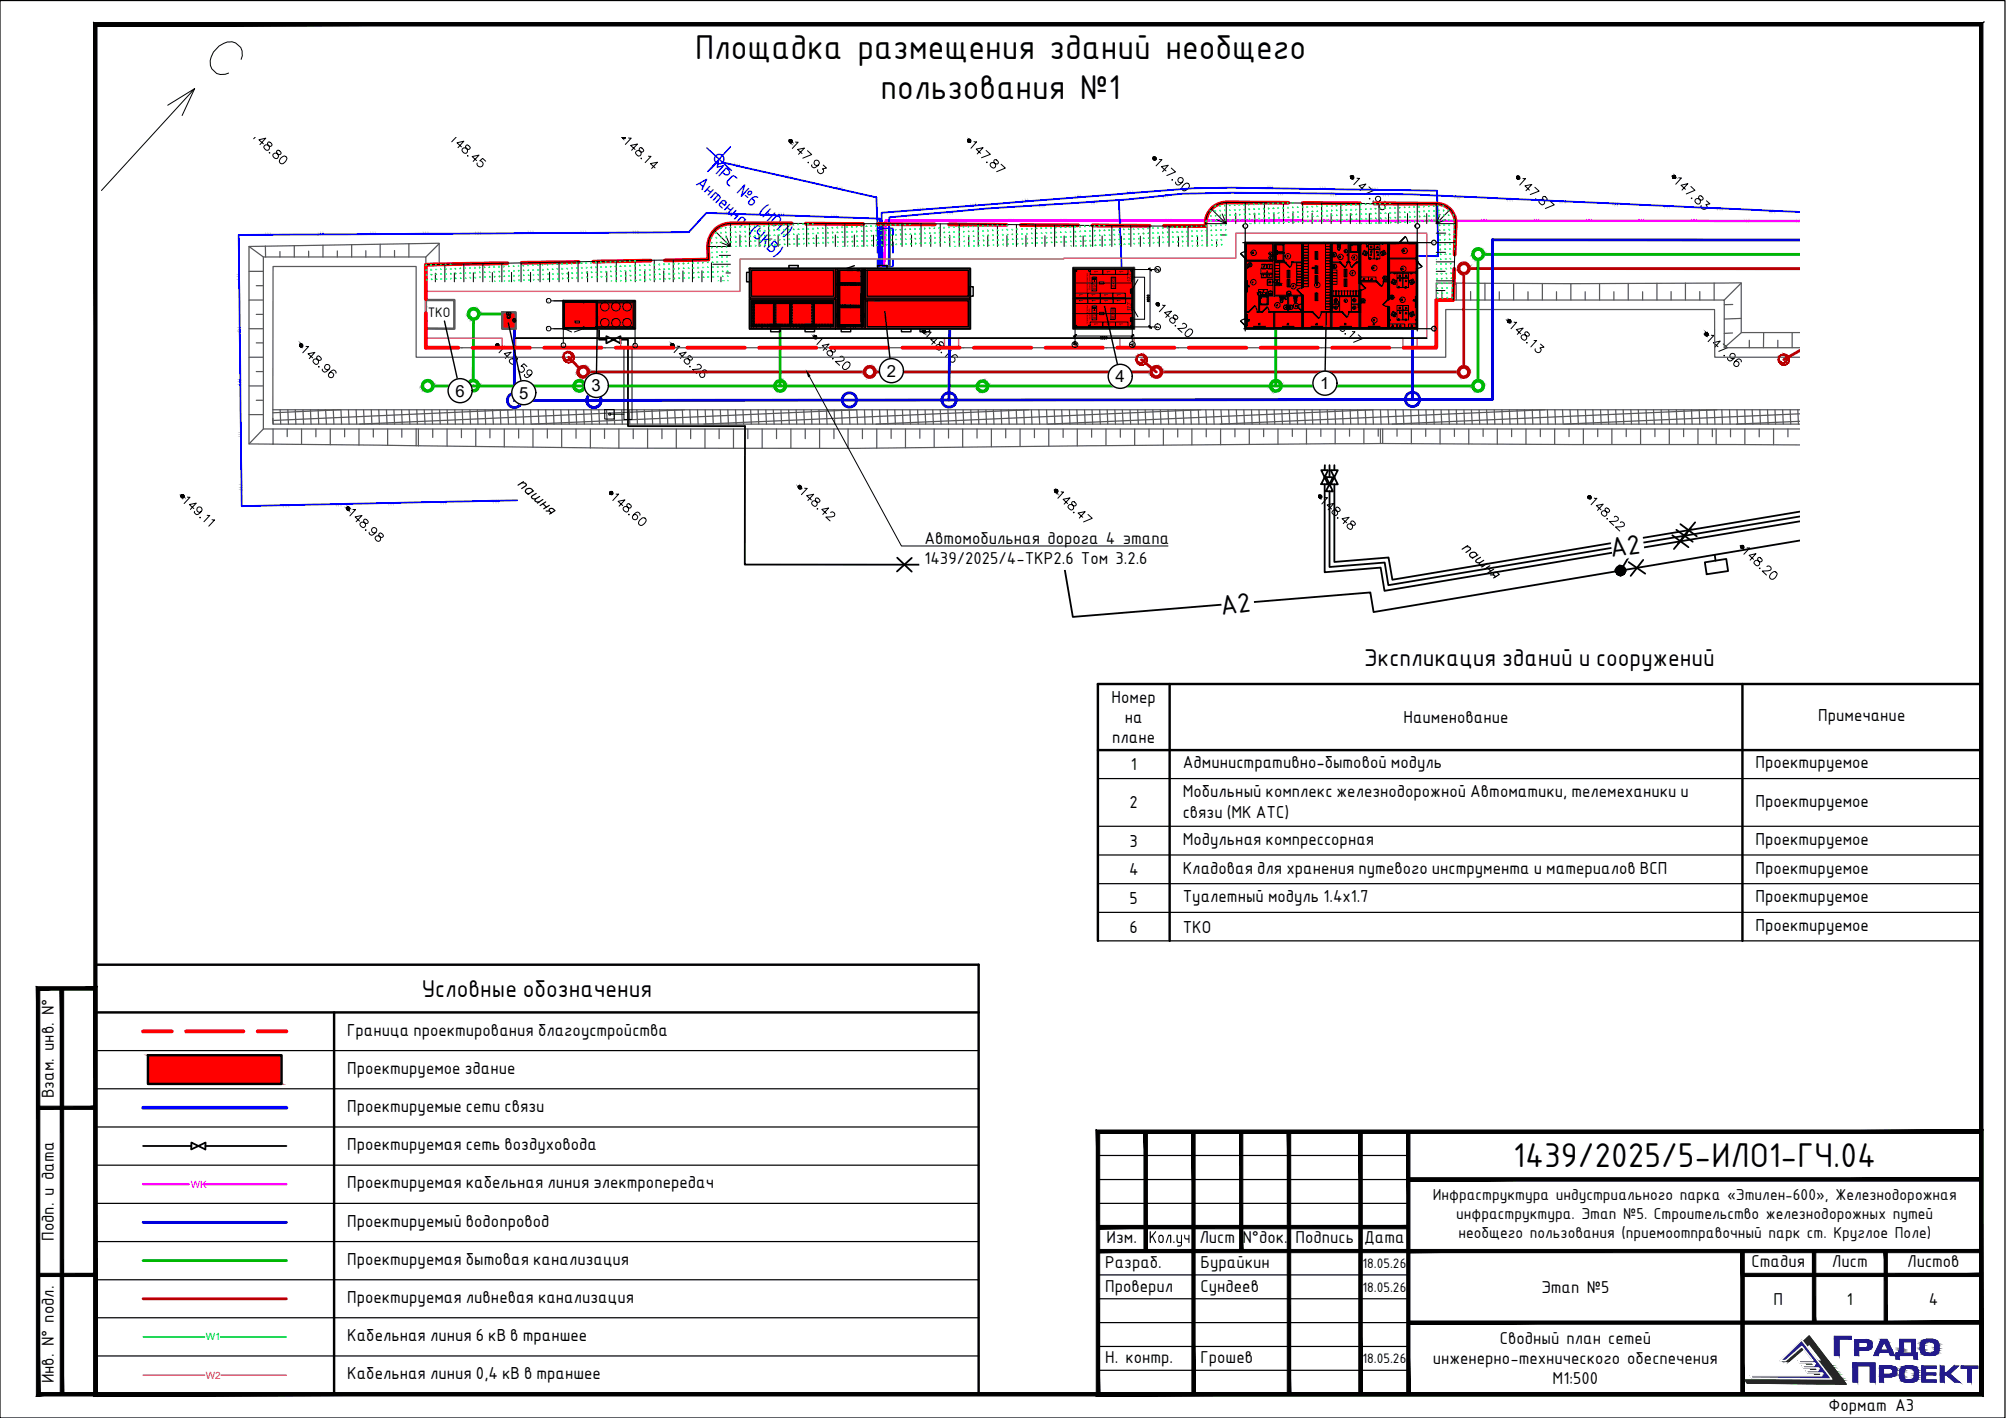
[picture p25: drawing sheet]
<svg xmlns="http://www.w3.org/2000/svg" width="420mm" height="297mm" viewBox="0 0 420 297" stroke-linecap="round" stroke-linejoin="round" font-family="sans-serif">
<defs><g id="words">
<g font-size="7.8">
<text x="145.6" y="12.4">Площадка размещения зданий необщего</text>
<text x="184.4" y="20.7">пользования №1</text>
<text x="316.9" y="244.5">1439/2025/5-ИЛО1-ГЧ.04</text>
</g>
<g font-size="6.2">
<text x="337.5" y="116.7" transform="rotate(-7 337.5 116.7)">А2</text>
<text x="255.8" y="128.8" transform="rotate(-7 255.8 128.8)">А2</text>
</g>
<g font-size="4.9">
<text x="285.8" y="139.5">Экспликация зданий и сооружений</text>
<text x="88.3" y="208.8">Условные обозначения</text>
</g>
<text font-size="4.7" x="240.6" y="260.4">Кол.уч</text>
<g font-size="3.9" fill="#00f">
<text x="148.6" y="35.2" transform="rotate(42 148.6 35.2)">МРС №6 (</text>
<text x="145.6" y="38.5" transform="rotate(42 145.6 38.5)">Антенна УКВ</text>
<text x="159.5" y="45.2" transform="rotate(43 159.5 45.2)">НОП</text>
<text x="156.7" y="48.6" transform="rotate(43 156.7 48.6)">(</text>
<text x="161.8" y="53.3" transform="rotate(43 161.8 53.3)">)</text>
<text x="163.9" y="49.2" transform="rotate(42 163.9 49.2)">)</text>
</g>
<g font-size="3.9">
<text x="193.6" y="113.9">Автомобильная дорога 4 этапа</text>
<text x="193.6" y="118.1">1439/2025/4-ТКР2.6 Том 3.2.6</text>
<text x="11.3" y="230" transform="rotate(-90 11.3 230)">Взам. инв. N°</text>
<text x="11.3" y="260" transform="rotate(-90 11.3 260)">Подп. и дата</text>
<text x="231.8" y="260.4">Изм.</text>
<text x="251.2" y="260.4">Лист</text>
<text x="260.2" y="260.4">N°док.</text>
<text x="271.4" y="260.4">Подпись</text>
<text x="285.7" y="260.4">Дата</text>
<text x="231.5" y="265.5">Разраб.</text>
<text x="251.5" y="265.5">Бурайкин</text>
<text x="366.9" y="265.4">Стадия</text>
<text x="383.7" y="265.4">Лист</text>
<text x="399.5" y="265.4">Листов</text>
<text x="231.5" y="270.6">Проверил</text>
<text x="251.5" y="270.6">Сундеев</text>
<text x="322.8" y="270.8">Этап №5</text>
<text x="371.5" y="273.3">П</text>
<text x="386.8" y="273.3">1</text>
<text x="404" y="273.3">4</text>
<text x="314.1" y="281.6">Сводный план сетей</text>
<text x="231.5" y="285.6">Н. контр.</text>
<text x="251.5" y="285.6">Грошев</text>
<text x="300.1" y="285.8">инженерно-технического обеспечения</text>
<text x="11.3" y="289.8" transform="rotate(-90 11.3 289.8)">Инв. N° подл.</text>
<text x="325.2" y="290">М1:500</text>
<text x="383" y="295.6">Формат А3</text>
</g>
<g font-size="3.6">
<text x="300.1" y="251.4">Инфраструктура индустриального парка «Этилен-600», Железнодорожная</text>
<text x="305" y="255.3">инфраструктура. Этап №5. Строительство железнодорожных путей</text>
<text x="305.5" y="259.3">необщего пользования (приемоотправочный парк ст. Круглое Поле)</text>
</g>
<g font-size="3.5">
<text x="95.4" y="83.1">6</text>
<text x="108.8" y="83.6">5</text>
<text x="123.9" y="82">3</text>
<text x="185.7" y="78.9">2</text>
<text x="233.6" y="80.1">4</text>
<text x="276.5" y="81.6">1</text>
<text x="232.8" y="147.3">Номер</text>
<text x="233" y="155.6">плане</text>
<text x="235.6" y="151.5">на</text>
<text x="294" y="151.5">Наименование</text>
<text x="380.8" y="151.1">Примечание</text>
<text x="236.9" y="161.4">1</text>
<text x="247.7" y="161">Административно-бытовой модуль</text>
<text x="367.7" y="161">Проектируемое</text>
<text x="247.7" y="167">Мобильный комплекс железнодорожной Автоматики, телемеханики и</text>
<text x="236.6" y="169.4">2</text>
<text x="247.7" y="171.4">связи (МК АТС)</text>
<text x="367.7" y="169">Проектируемое</text>
<text x="236.6" y="177.4">3</text>
<text x="247.7" y="177">Модульная компрессорная</text>
<text x="367.7" y="177">Проектируемое</text>
<text x="236.5" y="183.4">4</text>
<text x="247.7" y="183">Кладовая для хранения путевого инструмента и материалов ВСП</text>
<text x="367.7" y="183">Проектируемое</text>
<text x="236.6" y="189.3">5</text>
<text x="247.7" y="189">Туалетный модуль 1.4х1.7</text>
<text x="367.7" y="189">Проектируемое</text>
<text x="236.6" y="195.4">6</text>
<text x="247.7" y="195.4">ТКО</text>
<text x="367.7" y="195">Проектируемое</text>
<text x="72.7" y="216.9">Граница проектирования благоустройства</text>
<text x="72.7" y="224.9">Проектируемое здание</text>
<text x="72.7" y="232.9">Проектируемые сети связи</text>
<text x="72.7" y="240.9">Проектируемая сеть воздуховода</text>
<text x="72.7" y="248.9">Проектируемая кабельная линия электропередач</text>
<text x="72.7" y="256.9">Проектируемый водопровод</text>
<text x="72.7" y="265">Проектируемая бытовая канализация</text>
<text x="72.7" y="273">Проектируемая ливневая канализация</text>
<text x="72.7" y="281">Кабельная линия 6 кВ в траншее</text>
<text x="72.7" y="289">Кабельная линия 0,4 кВ в траншее</text>
</g>
<g font-size="3.1">
<text x="89.6" y="66.4">ТКО</text>
<text x="285.4" y="265.5">18.05.26</text>
<text x="285.4" y="270.6">18.05.26</text>
<text x="285.4" y="285.6">18.05.26</text>
</g>
<text font-size="2.1" fill="#f0f" x="40" y="248.8">WK</text>
<text font-size="2.1" fill="#0f0" x="43.1" y="280.8">W1</text>
<text font-size="2.1" fill="#ff7f00" x="43.1" y="288.9">W2</text>
<g font-size="1.2">
<text x="230" y="57.2" transform="rotate(-90 230 57.2)">1</text>
<text x="232.6" y="57.2" transform="rotate(-90 232.6 57.2)">1</text>
<text x="235.2" y="57.2" transform="rotate(-90 235.2 57.2)">1</text>
<text x="226.8" y="63.3" transform="rotate(-90 226.8 63.3)">1</text>
<text x="226.8" y="62.1" transform="rotate(-90 226.8 62.1)">1</text>
<text x="229.4" y="62.1" transform="rotate(-90 229.4 62.1)">1</text>
<text x="229.4" y="63.3" transform="rotate(-90 229.4 63.3)">1</text>
<text x="232.1" y="63.3" transform="rotate(-90 232.1 63.3)">1</text>
<text x="232.1" y="62.1" transform="rotate(-90 232.1 62.1)">1</text>
<text x="234.7" y="63.3" transform="rotate(-90 234.7 63.3)">1</text>
<text x="234.7" y="62.1" transform="rotate(-90 234.7 62.1)">1</text>
<text x="236.9" y="60.5" transform="rotate(-90 236.9 60.5)">7,71</text>
<text x="230" y="68.2" transform="rotate(-90 230 68.2)">1</text>
<text x="232.6" y="68.2" transform="rotate(-90 232.6 68.2)">1</text>
<text x="235.2" y="68.2" transform="rotate(-90 235.2 68.2)">1</text>
<text x="236.9" y="66.7" transform="rotate(-90 236.9 66.7)">7,</text>
</g>
<g font-size=".9">
<text x="229.5" y="60.8" transform="rotate(-90 229.5 60.8)">В3/П-IIа</text>
<text x="233.6" y="60.6" transform="rotate(-90 233.6 60.6)">±0,000</text>
<text x="229.5" y="66.9" transform="rotate(-90 229.5 66.9)">В3/П-IIа</text>
<text x="233.4" y="67" transform="rotate(-90 233.4 67)">±0,000</text>
</g>
<g font-size=".7" fill="#00f">
<text x="153.8" y="34.6" transform="rotate(11 153.8 34.6)">\</text>
<text x="154.3" y="34.7" transform="rotate(14 154.3 34.7)">\ \</text>
<text x="164.5" y="37" transform="rotate(14 164.5 37)">\</text>
<text x="165" y="37.2" transform="rotate(11 165 37.2)">\</text>
<text x="165.5" y="37.2" transform="rotate(14 165.5 37.2)">\</text>
<text x="175.3" y="39.5" transform="rotate(11 175.3 39.5)">\</text>
<text x="175.8" y="39.6" transform="rotate(14 175.8 39.6)">\</text>
<text x="176.2" y="39.7" transform="rotate(11 176.2 39.7)">\</text>
<text x="225.2" y="41.4">\ \ \</text>
<text x="236.2" y="40.5" transform="rotate(-14 236.2 40.5)">\</text>
<text x="236.7" y="40.5" transform="rotate(-11 236.7 40.5)">\</text>
<text x="237.2" y="40.4">\</text>
<text x="243.7" y="41" transform="rotate(166 243.7 41)">\</text>
<text x="244.7" y="40.9" transform="rotate(-180 244.7 40.9)">\ \</text>
<text x="265.5" y="39.4">\ \ \</text>
<text x="268.4" y="40.5" transform="rotate(-180 268.4 40.5)">\ \</text>
<text x="268.9" y="40.5" transform="rotate(-166 268.9 40.5)">\</text>
<text x="276.5" y="39.6">\ \ \</text>
<text x="279.9" y="40.6" transform="rotate(-180 279.9 40.6)">\ \ \</text>
<text x="287.5" y="39.7">\ \ \</text>
<text x="289.9" y="40.7" transform="rotate(-180 289.9 40.7)">\</text>
<text x="290.4" y="40.7" transform="rotate(-169 290.4 40.7)">\</text>
<text x="290.9" y="40.7" transform="rotate(-180 290.9 40.7)">\</text>
<text x="304.9" y="41.1" transform="rotate(-169 304.9 41.1)">\</text>
<text x="305.4" y="41.2" transform="rotate(-180 305.4 41.2)">\</text>
<text x="305.9" y="41.2" transform="rotate(-169 305.9 41.2)">\</text>
<text x="316.9" y="41.7" transform="rotate(-180 316.9 41.7)">\ \ \</text>
<text x="152.1" y="44.7">\ \ \</text>
<text x="163.1" y="45.1">\ \ \</text>
<text x="174.1" y="45.5" transform="rotate(11 174.1 45.5)">\</text>
<text x="174.6" y="45.5">\ \</text>
<text x="183.7" y="45.6" transform="rotate(90 183.7 45.6)">\</text>
<text x="183.8" y="46.6" transform="rotate(90 183.8 46.6)">\</text>
<text x="183.8" y="46.1" transform="rotate(79 183.8 46.1)">\</text>
<text x="192.3" y="44" transform="rotate(-11 192.3 44)">\ \</text>
<text x="193.3" y="43.9" transform="rotate(-14 193.3 43.9)">\</text>
<text x="199.5" y="44.4" transform="rotate(169 199.5 44.4)">\ \ \</text>
<text x="203.3" y="43.1">\ \ \</text>
<text x="214.2" y="42.2" transform="rotate(-11 214.2 42.2)">\ \ \</text>
<text x="218.3" y="43" transform="rotate(166 218.3 43)">\ \</text>
<text x="218.8" y="42.9" transform="rotate(-180 218.8 42.9)">\</text>
<text x="229.8" y="42.2" transform="rotate(-180 229.8 42.2)">\ \ \</text>
<text x="234.5" y="46.4" transform="rotate(90 234.5 46.4)">\ \ \</text>
<text x="301.1" y="43.8" transform="rotate(90 301.1 43.8)">\ \</text>
<text x="301.1" y="44.8" transform="rotate(76 301.1 44.8)">\</text>
<text x="326.9" y="42.1" transform="rotate(-180 326.9 42.1)">\</text>
<text x="327.4" y="42.1" transform="rotate(-169 327.4 42.1)">\</text>
<text x="327.9" y="42.2" transform="rotate(-180 327.9 42.2)">\</text>
<text x="338.8" y="42.7" transform="rotate(-180 338.8 42.7)">\ \ \</text>
<text x="348.8" y="43.1" transform="rotate(-166 348.8 43.1)">\</text>
<text x="349.3" y="43.2" transform="rotate(-180 349.3 43.2)">\</text>
<text x="349.8" y="43.2" transform="rotate(-169 349.8 43.2)">\</text>
<text x="360.8" y="43.7" transform="rotate(-180 360.8 43.7)">\ \ \</text>
<text x="370.8" y="44.1" transform="rotate(-180 370.8 44.1)">\</text>
<text x="371.3" y="44.1" transform="rotate(-166 371.3 44.1)">\</text>
<text x="371.8" y="44.2" transform="rotate(-180 371.8 44.2)">\</text>
<text x="55.6" y="49.2">\</text>
<text x="56.1" y="49.2" transform="rotate(-14 56.1 49.2)">\</text>
<text x="56.6" y="49.2">\</text>
<text x="66.6" y="49.1">\ \ \</text>
<text x="77.6" y="49.1">\ \ \</text>
<text x="88.6" y="49">\ \ \</text>
<text x="99.6" y="48.9">\ \ \</text>
<text x="110.6" y="48.8">\ \ \</text>
<text x="121.6" y="48.8">\ \ \</text>
<text x="132.6" y="48.7">\ \</text>
<text x="133.6" y="48.7" transform="rotate(-14 133.6 48.7)">\</text>
<text x="50.1" y="58.6" transform="rotate(-90 50.1 58.6)">\ \ \</text>
<text x="50.2" y="69.1" transform="rotate(-101 50.2 69.1)">\</text>
<text x="50.2" y="69.6" transform="rotate(-90 50.2 69.6)">\</text>
<text x="50.2" y="68.6" transform="rotate(-90 50.2 68.6)">\</text>
<text x="50.3" y="80.6" transform="rotate(-90 50.3 80.6)">\ \ \</text>
<text x="50.5" y="91.6" transform="rotate(-90 50.5 91.6)">\ \ \</text>
<text x="50.6" y="102.6" transform="rotate(-90 50.6 102.6)">\ \ \</text>
<text x="60" y="105.8" transform="rotate(-180 60 105.8)">\ \</text>
<text x="60.5" y="105.8" transform="rotate(169 60.5 105.8)">\</text>
<text x="70.5" y="105.6" transform="rotate(169 70.5 105.6)">\</text>
<text x="71.5" y="105.6" transform="rotate(-180 71.5 105.6)">\ \</text>
<text x="82.5" y="105.4" transform="rotate(-180 82.5 105.4)">\ \ \</text>
<text x="93.5" y="105.1" transform="rotate(-180 93.5 105.1)">\ \ \</text>
<text x="104.5" y="104.9" transform="rotate(-180 104.5 104.9)">\ \ \</text>
</g>
<g font-size=".7" fill="#f0f">
<text x="189.3" y="46.2">\ \ \</text>
<text x="200.3" y="46.2">\ \ \</text>
<text x="211.3" y="46.2">\ \ \</text>
<text x="222.3" y="46.2">\ \ \</text>
<text x="233.3" y="46.2">\ \ \</text>
<text x="244.3" y="46.2">\ \ \</text>
<text x="255.3" y="46.2">\ \ \</text>
<text x="266.3" y="46.2">\ \</text>
<text x="267.3" y="46.2">\</text>
<text x="277.3" y="46.3">\ \ \</text>
<text x="288.3" y="46.3">\ \</text>
<text x="289.3" y="46.3">\</text>
<text x="299.3" y="46.3">\ \ \</text>
<text x="310.3" y="46.3">\ \ \</text>
<text x="321.3" y="46.3">\ \ \</text>
<text x="332.3" y="46.3">\ \ \</text>
<text x="343.3" y="46.3">\ \ \</text>
<text x="354.3" y="46.3">\ \ \</text>
<text x="365.3" y="46.3">\ \ \</text>
<text x="376.3" y="46.3">\ \</text>
</g>
<g font-size=".5">
<text x="260.9" y="47.1" transform="rotate(-180 260.9 47.1)">7</text>
<text x="296.9" y="47.1" transform="rotate(-180 296.9 47.1)">1</text>
<text x="300.5" y="50.7" transform="rotate(-180 300.5 50.7)">А</text>
<text x="114.8" y="63.2">Б</text>
<text x="227.8" y="61.2" transform="rotate(-90 227.8 61.2)">Кладовая инвентаря</text>
<text x="228.3" y="60.7" transform="rotate(-90 228.3 60.7)">бригадира пути</text>
<text x="114.7" y="69">А</text>
<text x="227.8" y="67.7" transform="rotate(-90 227.8 67.7)">Кладовая запасных</text>
<text x="228.3" y="67" transform="rotate(-90 228.3 67)">частей ПТП</text>
<text x="300.5" y="68.7" transform="rotate(-180 300.5 68.7)">Б</text>
<text x="117.9" y="72.5">1</text>
<text x="132.9" y="72.5">2</text>
</g>
<text font-size=".4" x="120.5" y="67.5">176,33</text>
</g></defs>
<g fill="none" stroke="#000" stroke-width=".21">
<path d="M53.5 28.7l-.4 .4M55.2 30.1l-1-.8 1.5-.4-1.3 1.4M55.5 30.4a.98 .98 0 0 1 1.1 .3l.3-.2a.6 .6 0 0 0-.7-.7l-.2 .3 .1 .2a.64 .64 0 0 1 .4 .6 .64 .64 0 0 1-.6 .6l-.6-.6zM56.5 31.9h-.1l.1 .2M57.2 32.3a.93 .93 0 0 1 1.3 .1l.3-.2a.6 .6 0 0 0-.7-.7l-.2 .3 .3 .5a.53 .53 0 0 1 0 .7 .53 .53 0 0 1-.7 .1l-.4-.4zM58.8 33.2a.81 .81 0 0 1 1.1-.3 1.01 1.01 0 0 1-.6 1.4 .56 .56 0 0 1-.6-.1 .56 .56 0 0 1-.2-.6zM95.5 28.7l-.9 1M96.6 30.8l-.9-.9 1.5-.3-1.3 1.3M97 31.1a.98 .98 0 0 1 1.1 .2l.3-.2a.6 .6 0 0 0-.7-.7l-.2 .3 .1 .2a.65 .65 0 0 1 .3 .7 .65 .65 0 0 1-.5 .5l-.5-.3a.48 .48 0 0 1 .1-.7zM98 32.6l-.1 .1h.1M99.8 33.6l-.9-.8 1.4-.3-1.2 1.3M101.7 33.8l-.6-.6-.6 .5a.64 .64 0 0 1 .7 .6 .64 .64 0 0 1-.7 .7 .64 .64 0 0 1-.6-.9"/>
<path d="M131.7 28.9h.5l-1.2 1.4M133 31.3l-.9-.8 1.4-.3-1.2 1.3M133.3 31.6a.98 .98 0 0 1 1.2 .3l.3-.2a.63 .63 0 0 0-.8-.7l-.1 .3v.2a.73 .73 0 0 1 .2 1.1 .64 .64 0 0 1-.8-.2 .64 .64 0 0 1 0-.8zM134.4 33.1h-.2l.2 .2M135.8 32.7l.6 .1-1.3 1.3M137.2 35.2l-1-.9 1.5-.3-1.2 1.3M166.6 29.7l.6 .1-1.3 1.3M168 32.2l-1-.9 1.5-.3-1.2 1.3M169.1 31.6l.9 .8-1.9 .7M169.3 34h-.1l.1 .1M170.1 34.5l-.1 .2a.59 .59 0 0 0 .8 .4 .98 .98 0 0 0 .6-1.4 .56 .56 0 0 0-.7 0 .56 .56 0 0 0 0 .8 .56 .56 0 0 0 .7 0M172.4 34.6l.7 .6-.8 .2a.6 .6 0 0 1-.4 1 .6 .6 0 0 1-.6-.9"/>
<path d="M204 29.7h.6l-1.2 1.4M205.4 32.1l-.9-.9 1.4-.3-1.2 1.3M206.5 31.5l.9 .8-1.8 .7M206.8 33.9h-.2l.2 .2M207.6 34.1h.4l.8 .3 .3-.2a.64 .64 0 0 0-.8-.7l-.1 .5a.65 .65 0 0 1 .4 .7 .65 .65 0 0 1-.6 .5 .63 .63 0 0 1-.6-.4 .63 .63 0 0 1 .2-.7zM209.7 34.4l.9 .8-1.9 .8M242.8 33.4h.6l-1.3 1.3M244.2 35.8l-1-.9 1.5-.3-1.2 1.4M245.3 35.2l.9 .8-1.8 .8M245.6 37.6h-.2l.2 .1M246.3 38.1a.53 .53 0 0 0 .1 .6 .53 .53 0 0 0 .6 0 1.09 1.09 0 0 0 .7-1.3 .56 .56 0 0 0-.8-.1 .56 .56 0 0 0 0 .8 .56 .56 0 0 0 .7 0M247.8 38.8a.79 .79 0 0 1 1.2-.2 1.04 1.04 0 0 1-1.2 1.3l-.3-.4z"/>
<path d="M284.2 37.3l.6 .1-1.3 1.3M285.6 39.7l-1-.8 1.5-.3-1.2 1.3M286.7 39.1l.9 .8-1.9 .8M319 37.4h.5l-1.2 1.4M320.3 39.8l-.9-.9 1.4-.3-1.2 1.3M321.5 39.2l.9 .8-1.9 .8M351.6 37.2l.6 .1-1.2 1.3M353 39.7l-.9-.9 1.4-.3-1.2 1.3M354.2 39.1l.8 .8-1.8 .7M286.9 41.6h-.1l.1 .1M287.7 42.1a.52 .52 0 0 0 .4 .6 1.05 1.05 0 0 0 .9-1.5 .57 .57 0 0 0-.8 .1 .57 .57 0 0 0 .1 .8 .57 .57 0 0 0 .8 0M290 42.1l.7 .7-.8 .2a.6 .6 0 0 1-.4 1 .6 .6 0 0 1-.6-.9"/>
<path d="M321.7 41.6v.2M323.1 41.3l.1 .4a.7 .7 0 0 1 .1 1.1 .61 .61 0 0 1-.8-.2 .61 .61 0 0 1 .1-.7 1.05 1.05 0 0 1 1.1 .2l.3-.2a.64 .64 0 0 0-.7-.7zM324.7 42.1l.8 .8-1.8 .8M354.4 41.5h-.2l.2 .1M355.2 41.7a.78 .78 0 0 1 1 .2 .4 .4 0 0 0 .5-.3 .58 .58 0 0 0-.9-.4v.4a.65 .65 0 0 1 .4 .6 .65 .65 0 0 1-.4 .5 .64 .64 0 0 1-.7-.3 .64 .64 0 0 1 .1-.7zM357.4 42.1l.7 .6-.8 .2a.6 .6 0 0 1-.3 1 .6 .6 0 0 1-.7-.9M64.1 72.5l.5 .1-1.2 1.3M65.5 75l-1-.9 1.5-.3-1.2 1.3M65.8 75.3a.78 .78 0 0 1 1 .2 .4 .4 0 0 0 .5-.4 .67 .67 0 0 0-.8-.5l-.1 .5a.65 .65 0 0 1 .3 .7 .65 .65 0 0 1-.5 .6l-.5-.4a.48 .48 0 0 1 .1-.7zM66.8 76.8h-.1l.1 .1M67.5 77.3a.53 .53 0 0 0 .2 .5 .53 .53 0 0 0 .6 .1 1.05 1.05 0 0 0 .7-1.4 .56 .56 0 0 0-.8 0 .56 .56 0 0 0-.1 .8 .56 .56 0 0 0 .8 0M69 78.2a.54 .54 0 0 1 .8 .2 .54 .54 0 0 1-.4 .7 .54 .54 0 0 1-.6-.6 1.7 1.7 0 0 1 1.1-1 .58 .58 0 0 1 .5 .7"/>
<path d="M105.2 72.5h.5l-1.2 1.4M106.6 75l-1-.9 1.5-.3-1.3 1.3M106.7 75.4a.88 .88 0 0 1 1.3 .1l.3-.2a.6 .6 0 0 0-.7-.7l-.2 .3 .1 .2a.65 .65 0 0 1 .3 .7 .65 .65 0 0 1-.5 .5 .72 .72 0 0 1-.6-.9zM107.9 76.8l-.1 .1h.1M109.9 78.4a.52 .52 0 0 0 .4 .7 1.05 1.05 0 0 0 1-1.5 .56 .56 0 0 0-.8 .1 .56 .56 0 0 0 0 .7 .56 .56 0 0 0 .8 0M110.4 76.8l-.7-.6-.6 .5a.62 .62 0 0 1 .7 .7 .62 .62 0 0 1-.7 .6 .62 .62 0 0 1-.5-.8M141.8 72.5h.6l-1.2 1.4M143.2 74.9l-.9-.8 1.4-.3-1.2 1.3M143.3 75.4a.88 .88 0 0 1 1.4 .1l.3-.2a.63 .63 0 0 0-.8-.7l-.1 .3 .2 .5a.51 .51 0 0 1 .1 .7 .51 .51 0 0 1-.7 .1l-.4-.5zM144.6 76.7h-.2l.2 .2M146 76.4h.6l.3 .5a.55 .55 0 0 1-.7 .4l-1.2 .1 .9 .8M146.7 78.1a.56 .56 0 0 1 .9 .2 .56 .56 0 0 1-.5 .8 .56 .56 0 0 1-.6-.7 1.7 1.7 0 0 1 1.1-.9 .58 .58 0 0 1 .5 .6"/>
<path d="M171.7 70.8l.6 .1-1.2 1.3M173.1 73.3l-.9-.9 1.5-.3-1.3 1.3M173.4 73.5h.5l.7 .3 .3-.2a.64 .64 0 0 0-.7-.7l-.2 .3 .2 .5a.51 .51 0 0 1 .1 .7 .51 .51 0 0 1-.7 .1l-.2-.2a.52 .52 0 0 1 0-.8zM174.5 75.1l-.1 .1h.1M175.9 74.7h.6l.2 .2 .1 .3-.1 .3-.6 .2h-1.1l.9 .8M176.9 76.1l.3-.3a.59 .59 0 0 1 .9 .4 1.11 1.11 0 0 1-1.4 1.1l-.1-.1a.81 .81 0 0 1 .3-1.1zM194.5 69.5l.5 .1-1.2 1.3M195.9 72l-1-.9 1.5-.3-1.2 1.3M196.2 72.2a.98 .98 0 0 1 1.2 .3l.3-.2a.64 .64 0 0 0-.8-.7l-.2 .4 .1 .1a.7 .7 0 0 1 .1 1.2 .62 .62 0 0 1-.8-.3 .62 .62 0 0 1 .1-.8zM197.2 73.8h-.1l.1 .1M198.7 73.3l.5 .1-1.2 1.3M199.1 74.9a.57 .57 0 0 1 .9 .2 .57 .57 0 0 1-.4 .8 .57 .57 0 0 1-.7-.6 .99 .99 0 0 1 1.5-.8l.2 .2-.1 .2"/>
<path d="M243.5 63.9l.6 .1-1.3 1.3M244.9 66.4l-1-.9 1.5-.3-1.2 1.3M245 66.8a.93 .93 0 0 1 1.4 .1l.2-.2a.61 .61 0 0 0-.5-.8 .38 .38 0 0 0-.3 .6 .65 .65 0 0 1 .3 .7 .65 .65 0 0 1-.5 .5 .72 .72 0 0 1-.6-.9zM246.3 68.2h-.2l.2 .1M247.7 67.9l.2-.2 .3 .1 .3 .4v.3l-.6 .3h-1.2l.9 .8M248.5 69.4a.84 .84 0 0 1 1.1-.4l.1 .1a1.04 1.04 0 0 1-1.2 1.3l-.3-.3zM279.1 65.6l.5 .1-1.2 1.3M280.5 68.1l-1-.9 1.4-.3-1.2 1.3M280.8 68.4a.78 .78 0 0 1 .9 .2 .4 .4 0 0 0 .6-.4 .67 .67 0 0 0-.8-.5l-.2 .5a.65 .65 0 0 1 .4 .7 .65 .65 0 0 1-.5 .6l-.5-.4a.48 .48 0 0 1 .1-.7zM281.8 69.9h-.1l.1 .1M283.3 69.5h.5l-1.2 1.3M284.5 70.1l.9 .8-1.9 .8"/>
<path d="M317.1 67.5h.6l-1.2 1.4M318.5 69.9l-.9-.9 1.4-.3-1.2 1.3M318.6 70.4a.97 .97 0 0 1 1.4 0l.3-.1a.64 .64 0 0 0-.8-.8l-.1 .4 .2 .4a.51 .51 0 0 1 .1 .7 .51 .51 0 0 1-.7 .1l-.4-.4zM319.9 71.7h-.2l.2 .2M321.3 71.3h.6l-1.3 1.4M322.7 72.1l.7 .6-.9 .2a.6 .6 0 0 1-.3 1 .6 .6 0 0 1-.6-.8M358.4 70.2l.6 .1-1.2 1.3M359.8 72.6l-.9-.8 1.4-.4-1.2 1.4M360.9 72l.9 .8-1.8 .8M361.2 74.5h-.1l.1 .1M361.9 75a.53 .53 0 0 0 .2 .5 .53 .53 0 0 0 .5 .1 1.09 1.09 0 0 0 .7-1.4 .56 .56 0 0 0-.8-.1 .56 .56 0 0 0 0 .8 .56 .56 0 0 0 .8 .1M363.3 75.8a.55 .55 0 0 1 .9 .2 .55 .55 0 0 1-.4 .8 .55 .55 0 0 1-.7-.7 1.7 1.7 0 0 1 1.1-.9 .52 .52 0 0 1 .5 .6"/>
<path d="M39.2 104.1l.6 .1-1.2 1.3M40.6 106.5l-.9-.8 1.4-.3-1.2 1.3M40.8 107.1l-.1 .2a.66 .66 0 0 0 .8 .4 1.02 1.02 0 0 0 .7-1.3 .55 .55 0 0 0-.8 0 .55 .55 0 0 0 0 .7 .55 .55 0 0 0 .8 0M42 108.4h-.2l.2 .1M43.4 107.9l.5 .1-1.2 1.3M44.4 108.9h.6l-1.3 1.3M73.9 106.7l.6 .1-1.2 1.3M75.3 109.2l-.9-.9 1.4-.3-1.2 1.3M75.6 109.4h.4l.8 .3 .3-.2a.64 .64 0 0 0-.8-.7l-.1 .3v.2a.76 .76 0 0 1 .1 1.1 .62 .62 0 0 1-.8-.2 .62 .62 0 0 1 .1-.8zM76.7 111l-.2 .1h.2M77.3 111.5a.52 .52 0 0 0 .5 .6 1.09 1.09 0 0 0 1-1.4 .56 .56 0 0 0-.8 0 .56 .56 0 0 0-.1 .7 .56 .56 0 0 0 .8 .1M78.6 112.5a.68 .68 0 0 1 1.2 .1 .4 .4 0 0 0 .5-.4 .58 .58 0 0 0-.9-.4v.4a.65 .65 0 0 1 .3 .6 .65 .65 0 0 1-.5 .6l-.5-.3z"/>
<path d="M129 103.5h.6l-1.2 1.3M130.4 105.9l-.9-.9 1.4-.3-1.2 1.3M130.6 106.4a.88 .88 0 0 1 1.3 .1l.3-.3a.61 .61 0 0 0-.6-.7 .38 .38 0 0 0-.3 .5 .65 .65 0 0 1 .4 .7 .65 .65 0 0 1-.6 .6l-.5-.4zM131.8 107.7h-.1l.1 .2M132.6 107.9a.54 .54 0 0 1 .9 .2 .54 .54 0 0 1-.4 .8 .54 .54 0 0 1-.6-.7 1.7 1.7 0 0 1 1.1-.9 .58 .58 0 0 1 .4 .6M134 109a.84 .84 0 0 1 1.1-.5l.1 .2a1.04 1.04 0 0 1-1.2 1.3l-.3-.4zM168.5 102.3h.6l-1.2 1.3M169.9 104.7l-.9-.9 1.4-.3-1.2 1.3M170.2 105a.78 .78 0 0 1 1 .2l.5-.1a.64 .64 0 0 0-.8-.8l-.1 .5a.65 .65 0 0 1 .4 .7 .65 .65 0 0 1-.6 .6 .63 .63 0 0 1-.5-.4 .63 .63 0 0 1 .1-.7zM171.3 106.5l-.1 .2 .1-.1M173.1 107.6l-1-.9 1.5-.3-1.3 1.4M174 107.4l.3-.2 .2 .1 .3 .2v.5l-.6 .3h-1.2l.9 .8"/>
<path d="M222.2 103l.6 .1-1.2 1.3M223.6 105.5l-.9-.9 1.4-.3-1.2 1.3M223.9 105.7h.5l.7 .3 .3-.2a.64 .64 0 0 0-.8-.7l-.1 .3v.2a.7 .7 0 0 1 .1 1.2 .62 .62 0 0 1-.7-.3 .62 .62 0 0 1 0-.8zM225 107.3l-.2 .1h.2M226.8 108.4l-1-.9 1.5-.3-1.2 1.3M227.9 107.8l.9 .8-1.9 .7M277.5 104.2l.5 .1-1.1 1.3M278.9 106.6l-.9-.8 1.4-.4-1.2 1.4M279.1 107.1a.52 .52 0 0 1 .8-.1l.5 .2 .3-.2a.6 .6 0 0 0-.8-.7l-.2 .3 .1 .2a.74 .74 0 0 1 .1 1.1l-.3 .1-.5-.4-.1-.2zM280.2 108.4h-.1l.1 .2M282.1 109.5l-1-.8 1.5-.3-1.3 1.3M282.4 109.8a.78 .78 0 0 1 .9 .2l.5-.1a.64 .64 0 0 0-.7-.7l-.1 .5a.65 .65 0 0 1 .3 .6 .65 .65 0 0 1-.5 .6 .63 .63 0 0 1-.6-.4 .63 .63 0 0 1 .2-.7z"/>
<path d="M333.9 104.3l.6 .1-1.3 1.3M335.3 106.8l-1-.9 1.5-.3-1.2 1.3M335.4 107.3a.93 .93 0 0 1 1.4 0l.3-.2a.6 .6 0 0 0-.8-.6l-.1 .4a.65 .65 0 0 1 .4 .7 .65 .65 0 0 1-.6 .5 .72 .72 0 0 1-.6-.8zM336.7 108.6h-.2l.2 .1M338.1 108.3l.2-.2 .4 .1 .2 .2v.5l-.6 .3h-1.2l.9 .9M339.4 109.5l.5-.1 .2 .2 .1 .5-.6 .2-1.2 .1 .9 .8M365.9 114.8h.6l-1.2 1.3M367.3 117.2l-.9-.9 1.4-.3-1.2 1.3M367.5 117.6a.52 .52 0 0 1 .8-.1l.5 .2 .3-.2a.6 .6 0 0 0-.8-.7l-.2 .3 .1 .2a.62 .62 0 0 1 .4 .7 .62 .62 0 0 1-.6 .5l-.6-.5zM368.6 119h-.1l.1 .1M370.1 118.7l.5-.1 .3 .2v.5l-.6 .3h-1.2l.9 .9M370.9 120.2a.81 .81 0 0 1 1.2-.3 1.01 1.01 0 0 1-.7 1.4 .56 .56 0 0 1-.6-.1 .56 .56 0 0 1-.1-.6z"/>
</g>
<g fill="#000" stroke="#000" stroke-width=".21">
<path d="M130.3 28.7l.3 .3zM130.4 28.7l.3 .3zM130.4 28.7l.4 .3zM130.5 28.7l.3 .3zM130.4 28.9l.1 .1zM130.6 28.7l.3 .2zM130.7 28.7l.2 .2zM130.8 28.7l.1 .1zM165.4 29.7l.1 .1zM203.2 29.2v.2zM283 37.3l.1 .1zM350.8 36.8l.1 .1z"/>
<path d="M140.6 72.5l.1 .1zM170.9 70.4l.1 .1zM193.3 69.5v.1zM357.2 70.2l.1 .1zM357.5 69.8l.2 .1zM38 104.1l.1 .1zM73.1 106.3l.1 .1zM167.3 102.3h.1zM167.6 101.8l.2 .1zM221 103l.1 .1zM276.3 104.2l.1 .1zM364.7 114.7l.1 .1z"/>
<path d="M130.3 28.8l.3 .2zM130.3 28.8l.2 .2z"/>
<path d="M130.3 28.8l.3 .2zM130.3 28.8l.3 .2z"/>
<path d="M130.4 28.7l.3 .3zM130.4 28.7l.3 .3z"/>
<path d="M130.3 28.7l.3 .3zM130.3 28.7l.3 .3z"/>
<path d="M130.4 28.7l.4 .3zM130.4 28.7l.4 .3z"/>
<path d="M130.5 28.7l.3 .3zM130.5 28.7l.3 .3z"/>
<path d="M130.6 28.7l.3 .2zM130.6 28.7l.3 .2z"/>
<path d="M130.6 28.7l.3 .2zM130.6 28.7l.3 .2z"/>
<path d="M130.8 28.7l.1 .1zM130.8 28.7l.1 .1z"/>
<path d="M130.7 28.7l.2 .2zM130.7 28.7l.2 .1z"/>
<path d="M165.3 29.7l.2 .2zM165.3 29.7l.2 .1z"/>
<path d="M165.3 29.6l.3 .3zM165.3 29.6l.2 .3z"/>
<path d="M165.3 29.6l.3 .3zM165.3 29.6l.3 .3z"/>
<path d="M165.3 29.5l.4 .4zM165.3 29.5l.3 .4z"/>
<path d="M165.3 29.4l.4 .4zM165.3 29.4l.4 .5z"/>
<path d="M165.4 29.4l.4 .4zM165.4 29.4l.3 .4z"/>
<path d="M165.8 29.3l.1 .1zM165.7 29.3l.2 .1z"/>
<path d="M165.4 29.4l.4 .4zM165.4 29.4l.4 .4z"/>
<path d="M165.7 29.3l.2 .1zM165.7 29.3l.2 .1z"/>
<path d="M165.7 29.3l.2 .2zM165.6 29.3l.3 .2z"/>
<path d="M165.5 29.3l.4 .4zM165.4 29.3l.5 .4z"/>
<path d="M165.4 29.3l.5 .4zM165.4 29.4l.4 .4z"/>
<path d="M165.6 29.3l.3 .3zM165.6 29.3l.3 .3z"/>
<path d="M165.6 29.3l.3 .3zM165.5 29.3l.4 .3z"/>
<path d="M165.5 29.3l.4 .4zM165.5 29.3l.4 .4z"/>
<path d="M202.7 29.7l.2 .1zM202.7 29.7h.1z"/>
<path d="M202.7 29.6l.2 .2zM202.7 29.6l.2 .2z"/>
<path d="M202.7 29.6l.3 .2zM202.7 29.6l.2 .2z"/>
<path d="M202.7 29.5l.3 .3zM202.7 29.5l.3 .3z"/>
<path d="M202.7 29.4l.4 .4zM202.7 29.4l.3 .4z"/>
<path d="M202.7 29.4l.5 .4zM202.7 29.4l.4 .4z"/>
<path d="M202.7 29.3l.5 .4zM202.7 29.3l.5 .5z"/>
<path d="M203.2 29.2l.1 .2zM203.1 29.2l.2 .2z"/>
<path d="M202.8 29.3l.4 .4zM202.8 29.3l.4 .4z"/>
<path d="M202.8 29.3l.4 .4zM202.8 29.3l.4 .4z"/>
<path d="M203.1 29.2l.2 .2zM203 29.2l.3 .2z"/>
<path d="M203 29.2l.3 .3zM203 29.2l.3 .3z"/>
<path d="M202.9 29.2l.4 .4zM202.9 29.2l.4 .4z"/>
<path d="M202.9 29.2l.3 .5zM202.8 29.3l.4 .4z"/>
<path d="M203 29.2l.3 .4zM202.9 29.2l.4 .4z"/>
<path d="M241.6 33.3l.1 .2zM241.6 33.3v.1z"/>
<path d="M241.6 33.3l.1 .2zM241.6 33.3l.1 .2z"/>
<path d="M241.5 33.3l.3 .2zM241.5 33.3l.2 .2z"/>
<path d="M241.5 33.2l.4 .3zM241.5 33.2l.3 .3z"/>
<path d="M241.5 33.1l.4 .4zM241.5 33.1l.4 .4z"/>
<path d="M241.6 33.1l.3 .4zM241.6 33.1l.3 .4z"/>
<path d="M241.6 33l.4 .4zM241.6 33l.3 .5z"/>
<path d="M242 33h.1zM241.9 32.9l.2 .1z"/>
<path d="M241.6 33l.4 .4zM241.6 33l.4 .4z"/>
<path d="M241.9 32.9l.2 .2zM241.9 32.9l.2 .2z"/>
<path d="M241.6 33l.4 .4zM241.6 33l.4 .4z"/>
<path d="M241.9 32.9l.2 .2zM241.9 32.9l.2 .2z"/>
<path d="M241.9 32.9l.2 .3zM241.8 32.9l.3 .3z"/>
<path d="M241.8 32.9l.3 .4zM241.7 32.9l.4 .4z"/>
<path d="M241.7 32.9l.4 .4zM241.7 32.9l.4 .4z"/>
<path d="M241.7 32.9l.4 .4zM241.7 32.9l.4 .4z"/>
<path d="M282.9 37.2l.2 .3zM282.9 37.2l.2 .2z"/>
<path d="M282.9 37.2l.3 .3zM282.9 37.2l.2 .3z"/>
<path d="M282.9 37.2l.3 .3zM282.9 37.2l.3 .3z"/>
<path d="M282.9 37.1l.4 .4zM282.9 37.1l.3 .4z"/>
<path d="M282.9 37l.4 .5zM282.9 37l.4 .5z"/>
<path d="M283 37l.3 .4zM283 37l.3 .4z"/>
<path d="M283.4 36.9l.1 .1zM283.3 36.9l.2 .1z"/>
<path d="M283 36.9l.4 .5zM283 36.9l.4 .5z"/>
<path d="M283.3 36.9l.2 .1zM283.3 36.9l.2 .1z"/>
<path d="M283.3 36.9l.2 .2zM283.2 36.9l.3 .2z"/>
<path d="M283.1 36.9l.4 .4zM283 36.9l.5 .4z"/>
<path d="M283 36.9l.4 .5zM283 36.9l.4 .5z"/>
<path d="M283.2 36.9l.3 .3zM283.2 36.9l.3 .3z"/>
<path d="M283.2 36.9l.3 .3zM283.1 36.9l.4 .3z"/>
<path d="M283.1 36.9l.4 .3zM283.1 36.9l.4 .3z"/>
<path d="M317.7 37.4l.1 .1zM317.7 37.4l.1 .1z"/>
<path d="M317.7 37.3l.2 .2zM317.7 37.3l.1 .2z"/>
<path d="M317.7 37.3l.2 .2zM317.7 37.3l.2 .2z"/>
<path d="M317.7 37.2l.3 .3zM317.7 37.2l.2 .3z"/>
<path d="M317.7 37.2l.4 .3zM317.7 37.2l.3 .3z"/>
<path d="M317.7 37.1l.4 .4zM317.7 37.1l.4 .4z"/>
<path d="M317.7 37l.4 .5zM317.7 37l.4 .5z"/>
<path d="M318.1 37l.1 .1zM318.1 36.9l.1 .2z"/>
<path d="M317.8 37l.3 .5zM317.7 37l.4 .5z"/>
<path d="M318.1 36.9l.1 .2zM318.1 36.9l.1 .2z"/>
<path d="M318.1 36.9l.2 .3zM318 36.9l.3 .3z"/>
<path d="M317.8 36.9l.4 .5zM317.8 36.9l.4 .5z"/>
<path d="M317.8 37l.4 .4zM317.8 37l.4 .4z"/>
<path d="M318 36.9l.3 .3zM317.9 36.9l.4 .3z"/>
<path d="M317.9 36.9l.4 .4zM317.9 36.9l.4 .4z"/>
<path d="M317.9 36.9l.3 .4zM317.9 36.9l.3 .4z"/>
<path d="M350.4 37.2l.1 .1zM350.4 37.2v.1z"/>
<path d="M350.4 37.2l.1 .2zM350.4 37.2l.1 .1z"/>
<path d="M350.3 37.1l.3 .3zM350.3 37.1l.2 .3z"/>
<path d="M350.3 37.1l.3 .3zM350.3 37.1l.3 .3z"/>
<path d="M350.3 37l.4 .4zM350.3 37l.3 .4z"/>
<path d="M350.4 36.9l.4 .4zM350.4 36.9l.3 .5z"/>
<path d="M350.4 36.9l.4 .4zM350.4 36.9l.4 .4z"/>
<path d="M350.8 36.8l.1 .1zM350.7 36.8l.2 .1z"/>
<path d="M350.4 36.8l.5 .5zM350.4 36.8l.5 .5z"/>
<path d="M350.4 36.9l.5 .4zM350.4 36.9l.4 .4z"/>
<path d="M350.7 36.8l.2 .2zM350.6 36.8l.3 .2z"/>
<path d="M350.6 36.8l.3 .3zM350.6 36.8l.3 .3z"/>
<path d="M350.6 36.8l.3 .3zM350.5 36.8l.4 .3z"/>
<path d="M350.5 36.8l.4 .4zM350.5 36.8l.4 .4z"/>
<path d="M350.5 36.8l.4 .4zM350.5 36.8l.4 .4z"/>
<path d="M62.8 72.5l.1 .1zM62.8 72.5l.1 .1z"/>
<path d="M62.8 72.5l.2 .2zM62.8 72.5l.1 .1z"/>
<path d="M62.8 72.4l.2 .3zM62.8 72.4l.2 .3z"/>
<path d="M62.8 72.4l.3 .3zM62.8 72.4l.2 .3z"/>
<path d="M62.8 72.3l.4 .4zM62.8 72.3l.3 .4z"/>
<path d="M62.8 72.2l.4 .5zM62.8 72.2l.4 .5z"/>
<path d="M62.8 72.2l.4 .4zM62.8 72.2l.4 .4z"/>
<path d="M63.2 72.1l.1 .1zM63.2 72.1l.1 .1z"/>
<path d="M62.9 72.2l.3 .4zM62.9 72.2l.3 .4z"/>
<path d="M63.2 72.1l.2 .1zM63.2 72.1l.2 .1z"/>
<path d="M62.9 72.1l.4 .5zM62.9 72.1l.4 .5z"/>
<path d="M63.2 72.1l.2 .2zM63.1 72.1l.3 .2z"/>
<path d="M63.1 72.1l.3 .3zM63 72.1l.4 .3z"/>
<path d="M63 72.1l.4 .3zM63 72.1l.4 .3z"/>
<path d="M63 72.1l.4 .4zM63 72.1l.4 .4z"/>
<path d="M62.9 72.1l.5 .4zM62.9 72.1l.4 .4z"/>
<path d="M103.9 72.5l.2 .1zM103.9 72.5l.1 .1z"/>
<path d="M103.9 72.5l.2 .1zM103.9 72.5l.2 .1z"/>
<path d="M103.9 72.4l.2 .2zM103.9 72.4l.2 .2z"/>
<path d="M103.9 72.3l.3 .3zM103.9 72.3l.2 .3z"/>
<path d="M103.9 72.3l.4 .3zM103.9 72.3l.3 .3z"/>
<path d="M103.9 72.2l.4 .4zM103.9 72.2l.4 .4z"/>
<path d="M103.9 72.2l.4 .4zM103.9 72.2l.4 .4z"/>
<path d="M104.4 72.1v.1zM104.3 72.1l.1 .1z"/>
<path d="M104 72.2l.4 .3zM103.9 72.2l.5 .4z"/>
<path d="M104.3 72.1l.1 .1zM104.3 72.1l.1 .1z"/>
<path d="M104.3 72.1l.2 .2zM104.2 72l.3 .3z"/>
<path d="M104.1 72.1l.3 .4zM104.1 72.1l.3 .4z"/>
<path d="M104 72.1l.4 .4zM104 72.1l.4 .4z"/>
<path d="M104.2 72l.3 .3zM104.1 72l.4 .3z"/>
<path d="M104.1 72l.4 .4zM104.1 72.1l.4 .3z"/>
<path d="M104.1 72.1l.3 .4zM104.1 72.1l.3 .4z"/>
<path d="M140.5 72.4l.3 .2zM140.5 72.4l.2 .2z"/>
<path d="M140.5 72.4l.3 .2zM140.5 72.4l.3 .2z"/>
<path d="M140.5 72.3l.3 .3zM140.5 72.3l.3 .3z"/>
<path d="M140.5 72.3l.4 .3zM140.5 72.3l.3 .3z"/>
<path d="M140.5 72.2l.5 .4zM140.5 72.2l.4 .4z"/>
<path d="M140.6 72.2l.4 .4zM140.6 72.2l.4 .4z"/>
<path d="M141 72.1l.1 .1zM141 72.1l.1 .1z"/>
<path d="M140.6 72.1l.5 .4zM140.6 72.1l.4 .5z"/>
<path d="M141 72.1l.1 .1zM140.9 72l.2 .2z"/>
<path d="M140.9 72l.2 .3zM140.8 72l.3 .3z"/>
<path d="M140.7 72.1l.4 .4zM140.6 72.1l.5 .4z"/>
<path d="M140.6 72.1l.5 .4zM140.6 72.1l.5 .4z"/>
<path d="M140.8 72l.3 .3zM140.8 72l.3 .3z"/>
<path d="M140.8 72l.3 .4zM140.8 72l.3 .4z"/>
<path d="M140.8 72l.3 .4zM140.7 72.1l.4 .3z"/>
<path d="M170.5 70.8l.1 .1zM170.5 70.8l.1 .1z"/>
<path d="M170.5 70.8l.1 .1zM170.5 70.8l.1 .1z"/>
<path d="M170.4 70.7l.3 .2zM170.4 70.7l.2 .2z"/>
<path d="M170.4 70.6l.4 .3zM170.4 70.6l.3 .3z"/>
<path d="M170.4 70.6l.4 .3zM170.4 70.6l.4 .3z"/>
<path d="M170.5 70.6l.4 .3zM170.4 70.6l.4 .3z"/>
<path d="M170.5 70.5l.4 .4zM170.5 70.5l.4 .4z"/>
<path d="M170.9 70.4l.1 .2zM170.8 70.3l.2 .3z"/>
<path d="M170.6 70.4l.4 .5zM170.5 70.4l.5 .5z"/>
<path d="M170.5 70.4l.4 .5zM170.5 70.4l.4 .5z"/>
<path d="M170.8 70.3l.2 .3zM170.8 70.3l.2 .3z"/>
<path d="M170.8 70.3l.2 .3zM170.7 70.3l.3 .3z"/>
<path d="M170.7 70.3l.3 .4zM170.6 70.3l.4 .4z"/>
<path d="M170.6 70.3l.4 .5zM170.6 70.3l.4 .5z"/>
<path d="M170.6 70.4l.4 .4zM170.6 70.4l.4 .4z"/>
<path d="M193.2 69.5l.2 .2zM193.2 69.5l.1 .1z"/>
<path d="M193.2 69.4l.3 .3zM193.2 69.4l.2 .3z"/>
<path d="M193.2 69.4l.3 .3zM193.2 69.4l.3 .3z"/>
<path d="M193.2 69.3l.4 .4zM193.2 69.3l.3 .4z"/>
<path d="M193.2 69.2l.4 .5zM193.2 69.2l.4 .5z"/>
<path d="M193.3 69.2l.4 .4zM193.3 69.2l.3 .4z"/>
<path d="M193.7 69.1l.1 .1zM193.6 69.1l.2 .1z"/>
<path d="M193.3 69.2l.4 .4zM193.3 69.2l.4 .4z"/>
<path d="M193.6 69.1l.2 .1zM193.6 69.1l.2 .1z"/>
<path d="M193.6 69.1l.2 .2zM193.5 69.1l.3 .2z"/>
<path d="M193.3 69.1l.5 .4zM193.3 69.1l.5 .4z"/>
<path d="M193.3 69.1l.4 .5zM193.3 69.1l.4 .5z"/>
<path d="M193.5 69.1l.3 .3zM193.5 69.1l.3 .3z"/>
<path d="M193.5 69.1l.3 .3zM193.4 69.1l.4 .3z"/>
<path d="M193.4 69.1l.4 .4zM193.3 69.1l.5 .4z"/>
<path d="M242.2 63.9l.2 .1zM242.2 63.9l.1 .1z"/>
<path d="M242.2 63.9l.2 .1zM242.2 63.9l.2 .1z"/>
<path d="M242.2 63.8l.2 .2zM242.2 63.8l.2 .2z"/>
<path d="M242.2 63.7l.3 .3zM242.2 63.7l.2 .3z"/>
<path d="M242.2 63.7l.4 .3zM242.2 63.7l.3 .3z"/>
<path d="M242.2 63.7l.4 .3zM242.2 63.7l.4 .3z"/>
<path d="M242.2 63.6l.4 .4zM242.2 63.6l.4 .4z"/>
<path d="M242.7 63.5v.1zM242.6 63.5l.1 .1z"/>
<path d="M242.3 63.6l.4 .4zM242.2 63.6l.5 .4z"/>
<path d="M242.6 63.5l.2 .2zM242.6 63.5l.2 .2z"/>
<path d="M242.3 63.5l.4 .4zM242.3 63.5l.4 .5z"/>
<path d="M242.6 63.5l.2 .2zM242.5 63.4l.3 .3z"/>
<path d="M242.5 63.4l.3 .3zM242.4 63.4l.4 .3z"/>
<path d="M242.4 63.4l.4 .4zM242.4 63.4l.4 .4z"/>
<path d="M242.4 63.5l.4 .4zM242.4 63.5l.4 .4z"/>
<path d="M242.4 63.5l.3 .4zM242.4 63.5l.3 .4z"/>
<path d="M277.8 65.6l.1 .1zM277.8 65.6l.1 .1z"/>
<path d="M277.8 65.6l.2 .2zM277.8 65.6l.1 .1z"/>
<path d="M277.7 65.5l.3 .3zM277.7 65.5l.3 .3z"/>
<path d="M277.7 65.5l.4 .3zM277.7 65.5l.3 .3z"/>
<path d="M277.7 65.4l.4 .4zM277.7 65.4l.4 .4z"/>
<path d="M277.8 65.3l.3 .5zM277.8 65.3l.3 .5z"/>
<path d="M277.8 65.3l.4 .4zM277.8 65.3l.4 .4z"/>
<path d="M278.2 65.2l.1 .1zM278.2 65.2l.1 .1z"/>
<path d="M277.8 65.3l.4 .4zM277.8 65.3l.4 .4z"/>
<path d="M278.2 65.2l.1 .1zM278.1 65.2l.2 .1z"/>
<path d="M277.9 65.2l.4 .5zM277.9 65.2l.4 .5z"/>
<path d="M278.1 65.2l.2 .2zM278.1 65.2l.2 .2z"/>
<path d="M278.1 65.2l.2 .3zM278 65.2l.3 .3z"/>
<path d="M278 65.2l.3 .3zM278 65.2l.3 .3z"/>
<path d="M278 65.2l.3 .4zM278 65.2l.3 .4z"/>
<path d="M277.9 65.2l.4 .4zM277.9 65.2l.4 .4z"/>
<path d="M315.8 67.5l.2 .1zM315.8 67.5h.1z"/>
<path d="M315.8 67.4l.3 .2zM315.8 67.4l.2 .2z"/>
<path d="M315.8 67.4l.3 .2zM315.8 67.4l.3 .2z"/>
<path d="M315.8 67.3l.3 .3zM315.8 67.3l.3 .3z"/>
<path d="M315.8 67.3l.4 .3zM315.8 67.3l.3 .3z"/>
<path d="M315.8 67.2l.5 .4zM315.8 67.2l.4 .4z"/>
<path d="M315.8 67.2l.5 .3zM315.8 67.2l.5 .4z"/>
<path d="M316.3 67.1l.1 .1zM316.3 67l.1 .2z"/>
<path d="M315.9 67.1l.4 .4zM315.9 67.1l.4 .4z"/>
<path d="M316.3 67l.1 .2zM316.2 67l.2 .2z"/>
<path d="M316.2 67l.2 .3zM316.1 67l.3 .3z"/>
<path d="M316.1 67l.3 .3zM316.1 67l.3 .3z"/>
<path d="M316.1 67l.3 .4zM316 67l.4 .4z"/>
<path d="M316 67l.4 .5zM316 67l.4 .5z"/>
<path d="M315.9 67.1l.5 .4zM315.9 67.1l.5 .4z"/>
<path d="M316.1 67l.3 .4zM316.1 67l.3 .4z"/>
<path d="M357.2 70.1l.1 .2zM357.2 70.1l.1 .2z"/>
<path d="M357.1 70.1l.3 .2zM357.1 70.1l.2 .2z"/>
<path d="M357.1 70l.4 .3zM357.1 70l.3 .3z"/>
<path d="M357.1 70l.4 .3zM357.1 70l.4 .3z"/>
<path d="M357.2 69.9l.3 .4zM357.2 69.9l.3 .4z"/>
<path d="M357.2 69.9l.3 .4zM357.2 69.9l.3 .4z"/>
<path d="M357.2 69.8l.4 .5zM357.2 69.8l.4 .5z"/>
<path d="M357.5 69.8l.2 .1zM357.5 69.8l.2 .1z"/>
<path d="M357.3 69.8l.3 .5zM357.3 69.8l.3 .5z"/>
<path d="M357.5 69.8l.2 .2zM357.5 69.8l.2 .2z"/>
<path d="M357.5 69.8l.2 .2zM357.4 69.8l.3 .2z"/>
<path d="M357.4 69.8l.3 .3zM357.3 69.8l.4 .3z"/>
<path d="M357.3 69.8l.4 .3zM357.3 69.8l.4 .3z"/>
<path d="M357.3 69.8l.4 .4zM357.3 69.8l.4 .4z"/>
<path d="M37.9 104l.2 .3zM37.9 104l.2 .2z"/>
<path d="M37.9 104l.3 .3zM37.9 104l.2 .3z"/>
<path d="M37.9 104l.3 .3zM37.9 104l.3 .3z"/>
<path d="M37.9 103.9l.4 .4zM37.9 103.9l.3 .4z"/>
<path d="M37.9 103.8l.5 .4zM37.9 103.8l.4 .5z"/>
<path d="M38 103.8l.4 .4zM38 103.8l.4 .4z"/>
<path d="M38.4 103.7l.1 .1zM38.4 103.7l.1 .1z"/>
<path d="M38 103.7l.4 .5zM38 103.7l.4 .5z"/>
<path d="M38.4 103.7l.1 .1zM38.3 103.7l.2 .1z"/>
<path d="M38.3 103.7l.2 .2zM38.2 103.7l.3 .2z"/>
<path d="M38.1 103.7l.4 .4zM38 103.7l.5 .4z"/>
<path d="M38 103.7l.5 .4zM38 103.7l.4 .5z"/>
<path d="M38.2 103.7l.3 .3zM38.2 103.7l.3 .3z"/>
<path d="M38.2 103.7l.3 .3zM38.1 103.7l.4 .3z"/>
<path d="M38.1 103.7l.4 .3zM38.1 103.7l.4 .3z"/>
<path d="M72.6 106.7l.2 .1zM72.6 106.7l.1 .1z"/>
<path d="M72.6 106.7l.3 .1zM72.6 106.7l.2 .1z"/>
<path d="M72.6 106.6l.3 .2zM72.6 106.6l.3 .2z"/>
<path d="M72.6 106.5l.3 .3zM72.6 106.5l.3 .3z"/>
<path d="M72.6 106.5l.4 .3zM72.6 106.5l.3 .3z"/>
<path d="M72.6 106.5l.5 .3zM72.6 106.5l.4 .3z"/>
<path d="M72.6 106.4l.5 .4zM72.6 106.4l.5 .4z"/>
<path d="M72.7 106.3l.4 .5zM72.6 106.4l.5 .4z"/>
<path d="M73.1 106.3l.1 .2zM73 106.2l.2 .3z"/>
<path d="M73 106.2l.2 .3zM72.9 106.2l.3 .3z"/>
<path d="M72.9 106.2l.3 .3zM72.9 106.2l.3 .3z"/>
<path d="M72.9 106.2l.3 .5zM72.8 106.3l.4 .4z"/>
<path d="M72.8 106.3l.4 .4zM72.7 106.3l.5 .4z"/>
<path d="M72.7 106.3l.5 .4zM72.7 106.3l.5 .5z"/>
<path d="M72.9 106.2l.3 .4zM72.9 106.2l.3 .4z"/>
<path d="M127.8 103.4l.1 .2zM127.8 103.4v.1z"/>
<path d="M127.7 103.4l.2 .2zM127.7 103.4l.2 .2z"/>
<path d="M127.7 103.4l.3 .2zM127.7 103.4l.2 .2z"/>
<path d="M127.7 103.3l.4 .3zM127.7 103.3l.3 .3z"/>
<path d="M127.7 103.2l.4 .4zM127.7 103.2l.4 .4z"/>
<path d="M127.7 103.2l.4 .4zM127.7 103.2l.4 .4z"/>
<path d="M127.8 103.2l.3 .4zM127.8 103.2l.3 .4z"/>
<path d="M128.2 103.1l.1 .1zM128.1 103l.2 .2z"/>
<path d="M127.8 103.1l.4 .4zM127.8 103.1l.4 .4z"/>
<path d="M128.1 103l.2 .2zM128.1 103l.2 .2z"/>
<path d="M127.8 103.1l.4 .4zM127.8 103.1l.4 .4z"/>
<path d="M128.1 103l.2 .2zM128.1 103l.2 .2z"/>
<path d="M128.1 103l.2 .3zM128 103l.3 .3z"/>
<path d="M128 103l.3 .4zM128 103l.3 .4z"/>
<path d="M127.9 103l.4 .4zM127.9 103l.4 .4z"/>
<path d="M127.9 103l.4 .4zM127.8 103.1l.5 .3z"/>
<path d="M167.3 102.2l.1 .2zM167.3 102.2l.1 .1z"/>
<path d="M167.2 102.1l.3 .3zM167.2 102.1l.2 .3z"/>
<path d="M167.2 102.1l.4 .3zM167.2 102.1l.3 .3z"/>
<path d="M167.2 102.1l.4 .3zM167.2 102.1l.4 .3z"/>
<path d="M167.3 102l.3 .3zM167.3 102l.3 .4z"/>
<path d="M167.3 101.9l.4 .4zM167.3 101.9l.3 .4z"/>
<path d="M167.6 101.8l.2 .2zM167.6 101.8l.2 .2z"/>
<path d="M167.3 101.8l.5 .5zM167.3 101.8l.5 .5z"/>
<path d="M167.3 101.9l.5 .4zM167.3 101.9l.4 .4z"/>
<path d="M167.6 101.8l.2 .3zM167.6 101.8l.2 .3z"/>
<path d="M167.6 101.8l.2 .3zM167.5 101.8l.3 .3z"/>
<path d="M167.5 101.8l.3 .3zM167.4 101.8l.4 .3z"/>
<path d="M167.4 101.8l.4 .4zM167.4 101.8l.4 .4z"/>
<path d="M167.4 101.8l.4 .4zM167.3 101.8l.5 .5z"/>
<path d="M220.9 103l.2 .2zM220.9 103l.2 .1z"/>
<path d="M220.9 102.9l.3 .3zM220.9 102.9l.2 .3z"/>
<path d="M220.9 102.9l.3 .3zM220.9 102.9l.3 .3z"/>
<path d="M220.9 102.8l.4 .4zM220.9 102.8l.3 .4z"/>
<path d="M220.9 102.8l.5 .3zM220.9 102.8l.4 .4z"/>
<path d="M221 102.7l.4 .4zM221 102.7l.4 .4z"/>
<path d="M221.4 102.6l.1 .1zM221.4 102.6l.1 .1z"/>
<path d="M221 102.6l.4 .5zM221 102.6l.4 .5z"/>
<path d="M221.4 102.6l.1 .2zM221.3 102.6l.2 .2z"/>
<path d="M221.3 102.6l.2 .2zM221.2 102.6l.3 .2z"/>
<path d="M221.1 102.6l.4 .4zM221 102.6l.5 .4z"/>
<path d="M221 102.6l.4 .5zM221 102.6l.4 .5z"/>
<path d="M221.2 102.6l.3 .3zM221.2 102.6l.3 .3z"/>
<path d="M221.2 102.6l.3 .3zM221.1 102.6l.4 .3z"/>
<path d="M221.1 102.6l.4 .4zM221.1 102.6l.4 .4z"/>
<path d="M276.2 104.1l.2 .2zM276.2 104.1l.2 .2z"/>
<path d="M276.2 104.1l.3 .2zM276.2 104.1l.2 .2z"/>
<path d="M276.2 104l.3 .3zM276.2 104l.3 .3z"/>
<path d="M276.2 104l.4 .3zM276.2 104l.3 .3z"/>
<path d="M276.2 103.9l.4 .4zM276.2 103.9l.4 .4z"/>
<path d="M276.3 103.9l.3 .4zM276.3 103.9l.3 .4z"/>
<path d="M276.7 103.8l.1 .1zM276.6 103.7l.2 .2z"/>
<path d="M276.3 103.8l.4 .4zM276.3 103.8l.4 .5z"/>
<path d="M276.6 103.7l.2 .2zM276.6 103.7l.2 .2z"/>
<path d="M276.6 103.7l.2 .3zM276.5 103.7l.3 .3z"/>
<path d="M276.4 103.7l.4 .5zM276.4 103.7l.4 .5z"/>
<path d="M276.3 103.8l.5 .4zM276.3 103.8l.4 .4z"/>
<path d="M276.5 103.7l.3 .3zM276.5 103.7l.3 .3z"/>
<path d="M276.5 103.7l.3 .4zM276.4 103.7l.4 .4z"/>
<path d="M276.4 103.7l.4 .4zM276.4 103.7l.4 .4z"/>
<path d="M332.7 104.3l.1 .2zM332.7 104.3v.1z"/>
<path d="M332.6 104.3l.2 .2zM332.6 104.3l.2 .2z"/>
<path d="M332.6 104.3l.3 .2zM332.6 104.3l.2 .2z"/>
<path d="M332.6 104.2l.4 .3zM332.6 104.2l.3 .3z"/>
<path d="M332.6 104.1l.4 .4zM332.6 104.1l.4 .4z"/>
<path d="M332.6 104.1l.4 .4zM332.6 104.1l.4 .4z"/>
<path d="M332.7 104l.4 .4zM332.7 104l.3 .5z"/>
<path d="M333.1 104h.1zM333 103.9l.2 .1z"/>
<path d="M332.7 104l.4 .4zM332.7 104l.4 .4z"/>
<path d="M333 103.9l.2 .2zM333 103.9l.2 .2z"/>
<path d="M332.7 104l.4 .4zM332.7 104l.4 .4z"/>
<path d="M333 103.9l.2 .2zM333 103.9l.2 .2z"/>
<path d="M333 103.9l.2 .3zM332.9 103.9l.3 .3z"/>
<path d="M332.9 103.9l.3 .4zM332.9 103.9l.3 .4z"/>
<path d="M332.8 103.9l.4 .4zM332.8 103.9l.4 .4z"/>
<path d="M332.8 103.9l.4 .4zM332.8 103.9l.4 .4z"/>
<path d="M364.6 114.7l.2 .2zM364.6 114.7l.2 .1z"/>
<path d="M364.6 114.6l.3 .3zM364.6 114.6l.2 .3z"/>
<path d="M364.6 114.6l.3 .3zM364.6 114.6l.3 .3z"/>
<path d="M364.6 114.5l.4 .4zM364.6 114.5l.3 .4z"/>
<path d="M364.6 114.5l.4 .4zM364.6 114.5l.4 .4z"/>
<path d="M364.7 114.4l.4 .4zM364.7 114.4l.3 .4z"/>
<path d="M365.1 114.3l.1 .1zM365 114.3l.2 .1z"/>
<path d="M364.7 114.4l.4 .4zM364.7 114.4l.4 .4z"/>
<path d="M365 114.3l.2 .2zM365 114.3l.2 .2z"/>
<path d="M365 114.3l.2 .2zM364.9 114.3l.3 .2z"/>
<path d="M364.8 114.3l.4 .5zM364.7 114.3l.5 .5z"/>
<path d="M364.7 114.3l.5 .5zM364.7 114.3l.4 .5z"/>
<path d="M364.9 114.3l.3 .3zM364.9 114.3l.3 .3z"/>
<path d="M364.9 114.3l.3 .3zM364.8 114.3l.4 .3z"/>
<path d="M364.8 114.3l.4 .4zM364.8 114.3l.4 .4z"/>
</g>
<g fill="none" stroke="#000" stroke-width=".25">
<path d="M130.3 28.7l.3 .3 .3-.3"/>
<circle cx="165.6" cy="29.6" r=".32"/>
<circle cx="203" cy="29.5" r=".32"/>
<circle cx="241.8" cy="33.2" r=".32"/>
<circle cx="283.2" cy="37.1" r=".32"/>
<circle cx="318" cy="37.2" r=".32"/>
<circle cx="350.6" cy="37" r=".32"/>
<circle cx="63.1" cy="72.4" r=".32"/>
<circle cx="104.2" cy="72.3" r=".32"/>
<circle cx="140.9" cy="72.3" r=".32"/>
<circle cx="170.8" cy="70.6" r=".32"/>
<circle cx="193.5" cy="69.3" r=".32"/>
<circle cx="242.5" cy="63.7" r=".32"/>
<circle cx="278.1" cy="65.5" r=".32"/>
<circle cx="316.1" cy="67.3" r=".32"/>
<circle cx="357.4" cy="70" r=".32"/>
<circle cx="38.2" cy="103.9" r=".32"/>
<circle cx="73" cy="106.5" r=".32"/>
<circle cx="128" cy="103.3" r=".32"/>
<circle cx="167.5" cy="102.1" r=".32"/>
<circle cx="221.3" cy="102.8" r=".32"/>
<circle cx="276.5" cy="104" r=".32"/>
<circle cx="332.9" cy="104.1" r=".32"/>
<circle cx="364.9" cy="114.6" r=".32"/>
</g>
<g fill="none" stroke="#000" stroke-width=".25">
<path d="M109.3 101.1l.7 .1 .3 .4-1 .7M109.6 100.9l-1.1 .7M111.5 103a.73 .73 0 0 0-.6-.7 .73 .73 0 0 0-.8 .5 .56 .56 0 0 0 .7 .6M111.8 102.8l-1.2 .8M112.3 103.4l-1 .7 .2 .3 .7 .1M113 104l-1 .8 .2 .3 .7 .1M113.7 104.6l-1.1 .8M113.7 105.5l.8 .7M114.3 105.1l-1.2 .8M114.4 107h.7M115.1 105.9l-1.2 .7M115.5 107.4l-.4-.4-.1-.2 .2-.3h.4l.6 .5-1.1 .7"/>
<path d="M307.1 114.5l.7 .1 .2 .4-1 .7M307.4 114.3l-1.2 .7M309.3 116.4a.71 .71 0 0 0-.8-.7 .71 .71 0 0 0-.6 .8l.7 .3M309.5 116.2l-1.1 .8M310.1 116.7l-1 .8 .2 .3 .7 .1M310.8 117.4l-1 .7 .2 .3 .6 .2M311.5 118l-1.2 .8M311.5 118.9l.8 .7M312 118.5l-1.1 .8M312.8 119.2l-1.1 .8M312.2 120.4h.6M313.3 120.8l-.5-.4v-.3l.2-.2h.4l.6 .4-1.2 .8"/>
</g>
<g fill="none" stroke="#545454" stroke-width=".25">
<path d="M52.2 51.6l3 2.2M52.2 56.8h3M53.7 59.8h1.5M55.6 51.5v2.3M58.6 52.7v1.1M61.6 51.5v2.3M64.6 52.6v1.2M67.6 51.4v2.4M70.7 52.6v1.2M73.7 51.3v2.5M76.6 52.5v1.3M79.6 51.2v2.6"/>
<path d="M82.6 52.5v1.3M85.6 51v2.8M89.2 58.3h.1M89.2 55.4h2.8v-4.4l-39.8 .6v41.4h5v-3.1M92 51l-2.8 2.8M305 59.3v3.6M311 59.3v3.6M317 59.4v3.5M323 59.4v3.5M329 59.4v3.5M335 59.4v3.5M341 59.4v3.5"/>
<path d="M347 59.3v3.6M353 59.3v3.6M359 59.3v3.6M364.7 59.3l-3.6 3.6M52.2 74.8h3M52.2 68.9h3M52.2 62.9h3M53.7 77.8h1.5M53.7 71.8h1.5M53.7 65.9h1.5M89.2 67.3h.1M89.2 64.3h.1"/>
<path d="M96.6 72.8h.1M102.7 72.8h.1M105.7 72.8h.1M108.6 72.8h.1M114.6 72.8h.1M117.6 72.8h.1M120.6 72.8h.1M126.7 72.8h.1M129.7 72.8h.1M132.6 72.8h.1M135.6 72.8h.1M138.6 72.8h.1"/>
<path d="M141.6 72.8h.1M147.7 72.8h.1M150.7 72.8h.1M153.7 72.8h.1M159.6 72.8h.1M165.7 72.8h.1M171.7 72.8h.1M177.7 72.8h.1M183.6 72.8h.1M189.7 72.8h.1M195.7 72.8h.1M201.7 72.8h.1"/>
<path d="M207.6 72.8h.1M213.7 72.8h.1M219.7 72.8h.1M225.7 72.8h.1M228.7 72.8h.1M231.6 72.8h.1M234.7 72.8h.1M240.7 72.8h.1M243.7 72.8h.1M246.7 72.8h.1M252.7 72.8h.1M258.7 72.8h.1"/>
<path d="M264.7 72.8h.1M270.7 72.8h.1M276.7 72.8h.1M282.7 72.8h.1M300.8 62.9v-3.6l28.3 .1 35.6-.1v10.4h12.3M302 61.1v1.8M308 61.1v1.8M314 61.1v1.8M320 61.1v1.8M326 61.1v1.8M332 61.1v1.8M338 61.1v1.8"/>
<path d="M344 61.1v1.8M350 61.1v1.8M356 61.1v1.8M362.9 69.8h-1.8M362.9 63.8h-1.8M364.7 69.7l-3.6 3.1M364.7 66.7l-3.6 .1M366.4 71.3v1.5M369.4 69.7v3.1M372.4 71.3v1.5M375.4 69.7v3.1M377 72.8h-15.9v-9.9h-60.3v9.9h-211.6v-19h-34v36.1h32"/>
<path d="M377 74.8h-17.8l-.1-10h-56.3v10h-215.6v-19h-30l-.1 30h319.9M52.2 86.9h3M52.2 80.8h3M53.7 83.8h1.5M55.2 89.9l-3 3.1M57.1 85.8v3h319.9M57.1 87.6l.1 1.2M58.7 85.8l.1 3M60.2 89.9v1.6M60.3 85.8l.1 3M61.8 85.8l.2 3M63.2 89.9v3.2"/>
<path d="M63.5 85.8l.1 3M65 85.8l.2 3M66.2 89.9v1.6M66.6 85.8l.2 3M68.2 85.8l.2 3M69.2 89.9v3.3M69.8 85.8l.1 3M71.3 85.8l-14.2 .7M71.4 85.8l.1 3M72.2 89.9v1.6M73 85.8l.1 3M74.6 85.8l.1 3"/>
<path d="M75.2 89.9v3.3M76.2 85.8l.1 3M77.8 85.8l.1 3M78.2 89.9v1.7M79.3 85.8l.2 3M80.9 85.8l.2 3M81.2 89.9v3.4M82.5 85.8l.1 3M84.1 85.8l.1 3M84.2 89.9v1.7M85.7 85.8l.2 3M87.2 89.9h201.9v3l87.9 .3"/>
<path d="M87.2 89.9v3.5l-30.1-.4M87.3 85.8l.1 3M87.6 89.9v3.5M88.9 85.8l.1 3M90.5 85.8l.1 3M90.6 89.9v1.7M92.1 85.8l.1 3M93.6 89.9v3.6M93.6 85.8l.2 3M95.2 85.8l.2 3M96.6 89.9v1.8M96.8 85.8l.1 3"/>
<path d="M98.4 85.8l.2 3M99.7 89.9v3.6M100 85.8l.1 3M101.6 85.8l.1 3M102.6 89.9v1.8M103.2 85.8l.1 3M104.8 85.8l.1 3M105.6 89.9v3.7M106.3 85.8l.2 3M107.3 85.8l-50.2 2.3M107.9 85.8l.2 3M108.6 89.9v1.9"/>
<path d="M109.6 85.8l.1 3M111.1 85.8l.2 3M111.6 89.9v3.8M112.7 85.8l.2 3M114.3 85.8l.1 3M114.6 89.9v1.9M115.9 85.8l.1 3M117.5 85.8l.1 3M117.6 89.9v3.9M119.1 85.8l.1 3M120.6 89.9v1.9M120.6 85.8l.2 3"/>
<path d="M122.3 85.8l.1 3M123.7 89.9v3.9M123.8 85.8l.2 3M125.4 85.8l.2 3M126.6 89.9v1.9M127 85.8l.2 3M128.6 85.8l.1 3M129.6 89.9v4M130.2 85.8l.1 3M131.8 85.8l.1 3M132.6 89.9v2M133.4 85.8l.1 3"/>
<path d="M135 85.8l.1 3M135.6 89.9v4M136.6 85.8l.1 3M138.1 85.8l.2 3M138.6 89.9v2M139.7 85.8l.2 3M141.3 85.8l.2 3M141.6 89.9v4M142.9 85.8l.1 3M143.4 85.8l-68.1 3M144.5 85.8l.2 3M144.7 89.9v2"/>
<path d="M146.1 85.8l.1 3M147.7 89.9v4M147.7 85.8l.1 3M149.3 85.8l.1 3M150.6 89.9v2M150.9 85.8l.1 3M152.4 85.8l.2 3M153.6 89.9v4M154.1 85.8l.1 3M155.6 85.8l.1 3M156.6 89.9v2M157.2 85.8l.2 3"/>
<path d="M158.8 85.8l.1 3M159.6 89.9v4M160.4 85.8l.1 3M162 85.8l.1 3M162.6 89.9v2M163.6 85.8l.1 3M165.2 85.8l.1 3M165.7 89.9v4M166.8 85.8l.1 3M168.4 85.8l.1 3M168.7 89.9v2M169.9 85.8l.2 3"/>
<path d="M171.5 85.8l.2 3M171.7 89.9v4M173.1 85.8l.1 3M174.7 89.9v2M174.7 85.8l.1 3M176.3 85.8l.1 3M177.6 89.9v4M177.9 85.8l.1 3M179.4 85.8l-68 3M179.5 85.8l.1 3M180.6 89.9v2M181.1 85.8l.1 3"/>
<path d="M182.7 85.8l.1 3M183.6 89.9v4M184.2 85.8l.2 3M185.8 85.8l.2 3M186.6 89.9v1.9M187.4 85.8l.1 3M189 85.8l.1 3M189.7 89.9v3.9M190.6 85.8l.1 3M192.2 85.8l.1 3M192.7 89.9v1.9M193.8 85.8l.1 3"/>
<path d="M195.4 85.8l.1 3M195.7 89.9v3.9M196.9 85.8l.2 3M198.5 85.8l.2 3M198.7 89.9v1.9M200.1 85.8l.2 3M201.6 89.9v3.8M201.7 85.8l.1 3M203.3 85.8l.2 3M204.6 89.9v1.9M204.9 85.8l.1 3M206.5 85.8l.1 3"/>
<path d="M207.6 89.9v3.7M208.1 85.8l.1 3M209.7 85.8l.1 3M210.7 89.9v1.8M211.2 85.8l.2 3M212.9 85.8l.1 3M213.7 89.9v3.6M214.4 85.8l.1 3M215.5 85.8l-68.1 3M216 85.8l.2 3M216.7 89.9v1.8M217.6 85.8l.2 3"/>
<path d="M219.2 85.8l.1 3M219.7 89.9v3.6M220.8 85.8l.1 3M222.4 85.8l.1 3M222.7 89.9v1.7M224 85.8l.1 3M225.6 85.8l.1 3M225.6 89.9v3.5M227.2 85.8l.1 3M228.6 89.9v1.7M228.7 85.8l.2 3M230.3 85.8l.2 3"/>
<path d="M231.6 89.9v3.4M231.9 85.8l.1 3M233.5 85.8l.1 3M234.7 89.9v1.7M235.1 85.8l.1 3M236.7 85.8l.1 3M237.7 89.9v3.4M238.3 85.8l.1 3M239.9 85.8l.1 3M240.7 89.9v1.7M241.5 85.8l.1 3M243 85.8l.2 3"/>
<path d="M243.7 89.9v3.3M244.6 85.8l.2 3M246.2 85.8l.1 3M246.7 89.9v1.7M247.8 85.8l.1 3M249.4 85.8l.1 3M249.6 89.9v3.3M251 85.8l.1 3M251.5 85.8l-68 3M252.6 85.8l.1 3M252.6 89.9v1.6M254.2 85.8l.1 3"/>
<path d="M255.7 89.9v3.3M255.7 85.8l.2 3M257.3 85.8l.2 3M258.7 89.9v1.6M259 85.8l.1 3M260.5 85.8l.1 3M261.7 89.9v3.2M262.1 85.8l.2 3M263.7 85.8l.1 3M264.7 89.9v1.6M265.3 85.8l.1 3M266.9 85.8l.1 3"/>
<path d="M267.7 89.9v3.2M268.5 85.8l.1 3M270 85.8l.2 3M270.7 89.9v1.5M271.7 85.8l.1 3M273.2 85.8l.2 3M273.6 89.9v3.1M274.8 85.8l.2 3M276.4 85.8l.2 3M276.6 89.9v1.5M278 85.8l.1 3M279.6 85.8l.1 3"/>
<path d="M279.7 89.9v3M281.2 85.8l.1 3M282.7 89.9v1.5M282.8 85.8l.1 3M284.4 85.8l.1 3M285.7 89.9v3M286 85.8l.1 3M287.5 85.8l.2 3M287.6 85.8l-68.1 3M288.7 89.9v1.5M289.1 89.9h70M289.1 92.9l-110 1h-50l-41.9-.5"/>
<path d="M289.1 85.8l.2 3M289.6 89.9v3M290.7 85.8l.2 3M292.3 85.8l.1 3M292.6 89.9v1.5M293.9 85.8l.1 3M295.5 85.8l.1 3M295.6 89.9v3M297.1 85.8l.1 3M298.6 89.9v1.5M298.7 85.8l.1 3M300.3 85.8l.1 3"/>
<path d="M301.6 89.9v3.1M301.8 85.8l.2 3M303.4 85.8l.2 3M304.6 89.9v1.5M305 85.8l.1 3M306.6 85.8l.1 3M307.6 89.9v3.1M308.2 85.8l.2 3M309.8 85.8l.1 3M310.6 89.9v1.5M311.4 85.8l.1 3M313 85.8l.1 3"/>
<path d="M313.6 89.9v3.1M314.6 85.8l.1 3M316.1 85.8l.2 3M316.6 89.9v1.6M317.8 85.8l.1 3M319.3 85.8l.1 3M319.6 89.9v3.2M320.9 85.8l.2 3M322.5 85.8l.1 3M322.6 89.9v1.6M323.6 85.8l-68 3M324.1 85.8l.1 3"/>
<path d="M325.6 89.9v3.2M325.7 85.8l.1 3M327.3 85.8l.1 3M328.6 89.9v1.6M328.8 85.8l.2 3M330.5 85.8l.1 3M331.6 89.9v3.2M332.1 85.8l.1 3M333.6 85.8l.2 3M334.6 89.9v1.6M335.2 85.8l.2 3M336.8 85.8l.1 3"/>
<path d="M337.6 89.9v3.2M338.4 85.8l.1 3M340 85.8l.1 3M340.6 89.9v1.6M341.6 85.8l.1 3M343.2 85.8l.1 3M343.6 89.9v3.2M344.8 85.8l.1 3M346.3 85.8l.2 3M346.6 89.9v1.6M347.9 85.8l.2 3M349.5 85.8l.2 3"/>
<path d="M349.6 89.9v3.2M351.1 85.8l.1 3M352.6 89.9v1.6M352.7 85.8l.1 3M354.3 85.8l.1 3M355.6 89.9v3.2M355.9 85.8l.1 3M357.5 85.8l.1 3M358.6 89.9v1.6M359.1 85.8l.1 3M359.2 89.9h17.8M359.5 89.9v3.2"/>
<path d="M359.6 85.8l-68 3M360.6 85.8l.2 3M362.2 85.8l.2 3M362.5 89.9v1.6M363.8 85.8l.1 3M365.4 85.8l.1 3M365.5 89.9v3.2M367 85.8l.2 3M368.5 89.9v1.6M368.6 85.8l.1 3M370.2 85.8l.1 3M371.5 89.9v3.3"/>
<path d="M371.8 85.8l.1 3M373.4 85.8l.1 3M374.5 89.9v1.6M374.9 85.8l.2 3M376.6 85.8l.1 3M377 86.7l-49.4 2.1M377 88.3l-13.3 .5"/>
</g>
<g fill="none" stroke="#00f" stroke-width=".3">
<path d="M148 31l5.2 4.7M153 30.8l-4.7 5.1"/>
<circle cx="150.6" cy="33.3" r=".99"/>
</g>
<path d="M377 46.3l-191.5-.1-.3 9.3" fill="none" stroke="#f0f" stroke-width=".51"/>
<path d="M183.8 49.3v-1.5h3.2v1.5M183.8 54.4v1.4h3.2v-1.4M183.8 50.7v2.3M187 50.7v2.3" fill="none" stroke="#00f" stroke-width=".3"/>
<path d="M184.5 47.8v8" fill="none" stroke="#a500dd" stroke-width=".51"/>
<path d="M186.3 47.8v8" fill="none" stroke="#136732" stroke-width=".51"/>
<path d="M151.3 34l32.3 7.3 .5 14.5M184.4 55.4l-.1-9.6-36.3-1.2-3.7 4-94.3 .6 .6 56.8 57.7-1.2M234.4 42.2l.5 14.5M296.8 53.6l4.4 .1-.2-13.8-34.5-.5a216.2 216.2 0 0 0-29.3 1l-52.5 4.2 .1 10.8M377 44.4l-55.1-2.5a905.5 905.5 0 0 0-53-1.4l-10.9-.1-10.4 .2a382.9 382.9 0 0 1-29.3 2.4l-11.5 .7-20.5 1.8-.2 9.9" fill="none" stroke="#00f" stroke-width=".38"/>
<g fill="none" stroke="#000" stroke-width=".38">
<path d="M125.5 68.9v2.2h1.5M127 70.4v1.5l3-1.5v1.5zM130 71.1h1.5v18.2h24.5v29h66.8l1.9 10.9 62.3-5.1 .7 4.1 89.3-15M276.7 98.5l1.5 3-1.5-.1 1.5-2.9zM277.5 99.9v.1M277.5 97.4v1.1M277.7 99.9l1.5 3h-1.5l1.5-2.9zM278.5 97.4v2.6M278.7 98.5l1.5 3h-1.5l1.5-3zM279.5 97.4v1.1M279.5 99.9v.1M187.9 116.8l3.1 2.9"/>
<path d="M191 116.9l-3.1 2.8M277.5 101.5v18.4l11.7-1 .8 4.9 87-14.6M278.5 102.9v15.9l11.5-1 .8 4.8 86.2-14.4M278.5 101.4v.1M279.5 101.5v16.2l11.3-.9 .8 4.6 85.4-14.2M341.1 117.8l3.5 2.4M341.5 116.1l-2.1 3.4M344.2 117.3l-2.7 3.3M350.3 112.1l3.4 2.5M351.1 111l3.4 2.5M352 109.8l3.4 2.5M353.3 111.7l-2.7 3.3"/>
<path d="M354.2 110.6l-2.7 3.3M355 109.4l-2.7 3.3M357.1 117.8l4.5-.7 .3 2.5-4.4 .7zM359.2 116.2l.1 1.3"/>
<circle cx="339.4" cy="119.5" r=".99"/>
</g>
<g fill="#000" stroke="#000" stroke-width=".21">
<path d="M340 118.7l.1 .2zM338.6 120.1l.3 .3z"/>
<path d="M340 118.7l.2 .3zM339.9 118.7l.3 .3z"/>
<path d="M339.9 118.7l.4 .4zM339.8 118.6l.5 .5z"/>
<path d="M339.8 118.6l.5 .6zM339.7 118.6l.6 .6z"/>
<path d="M339.7 118.6l.7 .6zM339.6 118.6l.8 .6z"/>
<path d="M338.9 118.7l1.4 1.3zM338.9 118.7l1.4 1.3z"/>
<path d="M339.6 118.6l.8 .7zM339.6 118.6l.8 .7z"/>
<path d="M339 118.6l1.4 1.3zM339 118.6l1.4 1.3z"/>
<path d="M339 118.6l1.3 1.4zM338.9 118.7l1.4 1.3z"/>
<path d="M339.6 118.6l.8 .8zM339.4 118.5l1 .9z"/>
<path d="M339.4 118.5l1 1zM339.3 118.6l1.1 .9z"/>
<path d="M339.3 118.6l1.1 1zM339.3 118.6l1.1 1z"/>
<path d="M339.3 118.6l1.1 1.1zM339.2 118.6l1.2 1.1z"/>
<path d="M339.2 118.6l1.2 1.2zM339 118.6h.2l1.2 1.2z"/>
<path d="M338.6 120.1l.2 .2zM338.6 120.2l.2 .1z"/>
<path d="M338.5 120l.5 .5zM338.5 120l.4 .4z"/>
<path d="M338.5 119.9l.6 .6zM338.5 119.9l.5 .6z"/>
<path d="M338.5 119.8l.7 .7zM338.5 119.8l.6 .7z"/>
<path d="M338.5 119.7l.8 .9zM338.5 119.7l.7 .8z"/>
<path d="M338.4 119.7l1 .9zM338.4 119.7l.9 .9z"/>
<path d="M338.4 119.6l1.1 1zM338.4 119.6l1 1z"/>
<path d="M338.4 119.5l1.2 1zM338.4 119.5l1.1 1.1z"/>
<path d="M338.4 119.4l1.3 1.1zM338.4 119.4l1.2 1.1z"/>
<path d="M338.5 119.3l1.3 1.2zM338.5 119.3l1.2 1.2z"/>
<path d="M338.5 119.2l1.4 1.2zM338.5 119.2l1.3 1.3z"/>
<path d="M338.5 119.1l1.4 1.3zM338.5 119.1l1.4 1.3z"/>
<path d="M338.6 119l1.4 1.3zM338.6 119l1.3 1.4-1.4-1.3z"/>
<path d="M338.6 118.9l1.5 1.4zM338.6 118.9l1.4 1.4z"/>
<path d="M338.7 118.9l1.4 1.4v-.1zM338.7 118.9l1.4 1.4z"/>
<path d="M338.8 118.8l1.3 1.4zM338.7 118.9l1.4 1.3z"/>
<path d="M338.8 118.7l1.4 1.4 .1-.1zM338.8 118.7l1.4 1.4-1.4-1.3z"/>
</g>
<path d="M130.7 72.8h1.7v15.1h-1.7z" fill="none" stroke="#000" stroke-width=".21"/>
<g fill="none" stroke="#000" stroke-width=".21">
<path d="M126.7 85.8h2v2h-2zM127.7 86.8h3"/>
<circle cx="127.7" cy="86.7" r=".23"/>
</g>
<g fill="#000">
<circle cx="277.5" cy="100" r=".19"/>
<circle cx="278.5" cy="101.5" r=".19"/>
</g>
<g fill="#fff" stroke="#fff" stroke-width=".21">
<path d="M262.3 123.9l-5.3 5.4 5.8-.7zM255.7 124.7l6.6-.8-5.3 5.4zM255.7 124.7l.6 4.6h.7z"/>
<path d="M337.4 112.6l.5 4.6 6-5.4zM337.9 117.2l6-5.4 .6 4.6z"/>
</g>
<g fill="none" stroke="#00b800" stroke-width=".59">
<path d="M309.6 53.2v27.6h-210.4M309.6 53.3h67.4M105.2 65.8h-6l-.1 15h-9.5M163.4 68.9v11.9M267.2 68.9v11.9"/>
<circle cx="309.6" cy="53.2" r="1.01"/>
<circle cx="309.6" cy="53.2" r=".99"/>
<circle cx="309.6" cy="53.2" r="1.16"/>
<circle cx="309.9" cy="53.1" r=".61"/>
<circle cx="99.2" cy="65.8" r="1"/>
<circle cx="99.2" cy="65.8" r=".99"/>
<circle cx="99.2" cy="65.8" r="1.16"/>
<circle cx="99.5" cy="65.6" r=".61"/>
<circle cx="89.6" cy="80.9" r="1"/>
<circle cx="89.6" cy="80.8" r=".99"/>
<circle cx="89.6" cy="80.8" r="1.16"/>
<circle cx="89.9" cy="80.7" r=".61"/>
<circle cx="99.1" cy="80.8" r="1"/>
<circle cx="99.1" cy="80.8" r=".99"/>
<circle cx="99.1" cy="80.8" r="1.16"/>
<circle cx="99.4" cy="80.6" r=".61"/>
<circle cx="121.3" cy="80.9" r="1"/>
<circle cx="121.3" cy="80.8" r=".99"/>
<circle cx="121.3" cy="80.8" r="1.16"/>
<circle cx="121.6" cy="80.7" r=".61"/>
<circle cx="163.4" cy="80.9" r="1"/>
<circle cx="163.4" cy="80.8" r=".99"/>
<circle cx="163.4" cy="80.8" r="1.16"/>
<circle cx="163.7" cy="80.7" r=".61"/>
<circle cx="205.8" cy="80.9" r="1"/>
<circle cx="205.8" cy="80.9" r=".99"/>
<circle cx="205.8" cy="80.9" r="1.16"/>
<circle cx="206.1" cy="80.7" r=".61"/>
<circle cx="267.2" cy="80.8" r="1.01"/>
<circle cx="267.2" cy="80.8" r=".99"/>
<circle cx="267.2" cy="80.8" r="1.16"/>
<circle cx="267.5" cy="80.7" r=".61"/>
<circle cx="309.6" cy="80.8" r="1.01"/>
<circle cx="309.6" cy="80.8" r=".99"/>
<circle cx="309.6" cy="80.8" r="1.16"/>
<circle cx="309.9" cy="80.7" r=".61"/>
</g>
<g fill="none" stroke="#b80000" stroke-width=".59">
<path d="M377 56.3l-70.4-.1v21.7h-184.5l-3-3.1M239.1 75.3l3.1 2.6M377 73.4l-3.4 1.9"/>
<circle cx="306.6" cy="56.2" r="1.01"/>
<circle cx="306.6" cy="56.2" r=".99"/>
<circle cx="306.6" cy="56.2" r="1.16"/>
<circle cx="306.9" cy="56.1" r=".61"/>
<circle cx="122.2" cy="77.9" r=".99"/>
<circle cx="122.2" cy="77.9" r="1.16"/>
<circle cx="122.4" cy="77.7" r=".61"/>
<circle cx="182.2" cy="77.9" r=".99"/>
<circle cx="182.2" cy="77.9" r="1.16"/>
<circle cx="182.2" cy="77.9" r="1"/>
<circle cx="182.4" cy="77.7" r=".61"/>
<circle cx="242.2" cy="77.9" r=".99"/>
<circle cx="242.2" cy="77.9" r="1.16"/>
<circle cx="242.5" cy="77.7" r=".61"/>
<circle cx="306.6" cy="77.9" r="1.02"/>
<circle cx="306.6" cy="77.9" r=".99"/>
<circle cx="306.6" cy="77.9" r="1.16"/>
<circle cx="306.9" cy="77.8" r=".61"/>
</g>
<g fill="#808080" stroke="#808080" stroke-width=".21">
<path d="M121.5 77l.2-.1z"/>
<path d="M121.3 78.7l.1-.1z"/>
<path d="M123 78.4l.3-.2z"/>
<path d="M122.5 79l.5-.3z"/>
<path d="M241.5 77l.2-.1z"/>
<path d="M243 77.3l.1-.1z"/>
<path d="M241.3 78.7l.1-.1z"/>
<path d="M243 78.4l.3-.2z"/>
<path d="M242.5 79l.5-.3z"/>
<path d="M305.9 55.3l.2-.1-.2 .2z"/>
<path d="M305.6 55.7l.9-.6z"/>
<path d="M306.5 55.2l.2-.1z"/>
<path d="M307 57.3l.4-.2z"/>
<path d="M305.9 77l.2-.1z"/>
<path d="M306.5 76.9l.2-.1z"/>
<path d="M307 79l.4-.2z"/>
<path d="M181.4 77l.3-.1z"/>
<path d="M182.1 76.9l.2-.1z"/>
<path d="M183 77.5l.2-.1z"/>
<path d="M183 78.4l.3-.2z"/>
<path d="M182.5 79l.5-.3z"/>
<path d="M121.3 77.1l.4-.2zM121.3 77.1l.5-.3z"/>
<path d="M121.3 77.1l.5-.3zM121.3 77.2l.6-.4z"/>
<path d="M121.3 77.2l.6-.4-.7 .4zM121.2 77.2l.8-.4z"/>
<path d="M121.2 77.2l.8-.4-.8 .6zM121.2 77.4l.9-.7z"/>
<path d="M121.1 77.4l1-.7zM121.1 77.4l1-.7z"/>
<path d="M121.1 77.4l.5-.3zM121.1 77.4l.5-.3z"/>
<path d="M121.8 77l.3-.3zM121.6 77.1l.5-.4z"/>
<path d="M121.1 77.4l.4-.3zM121.1 77.4l.4-.3z"/>
<path d="M121.8 77l.3-.3zM122.1 76.7l-.2 .2z"/>
<path d="M121.1 77.4l.4-.2zM121.1 77.5l.4-.3z"/>
<path d="M121.1 77.5l.3-.2zM121.1 77.5l.3-.2z"/>
<path d="M121.9 76.9l.3-.2zM122.2 76.7l-.1 .2 .2-.1z"/>
<path d="M122.1 76.9l.2-.1zM122.1 76.9l.2-.1z"/>
<path d="M121.1 77.5l.2-.1-.3 .3zM121 77.7l.3-.3zM121 77.7l.2-.2zM121 77.7l.2-.2z"/>
<path d="M122.1 76.9l.2-.1zM122.3 76.8v.1l.2-.1z"/>
<path d="M122.3 76.9l.2-.1zM122.3 76.9l.3-.1z"/>
<path d="M121 77.7l.2-.2-.2 .3zM121 77.8l.2-.3z"/>
<path d="M121 77.8l.2-.1zM121.2 77.7l-.2 .2z"/>
<path d="M122.3 76.9l.3-.1zM122.6 76.8l-.1 .1z"/>
<path d="M121 77.9l.2-.1-.2 .2zM121.2 77.8l-.2 .2z"/>
<path d="M122.5 76.9h.1zM122.6 76.9v.1l.2-.1z"/>
<path d="M122.6 77l.2-.1zM122.8 76.9l-.1 .1z"/>
<path d="M121 78l.2-.1zM121.2 77.9l-.2 .2z"/>
<path d="M121 78.1l.2-.1zM121.2 78l-.2 .2z"/>
<path d="M122.7 77l.1-.1v.2zM122.8 76.9v.2l.1-.1z"/>
<path d="M122.8 77.1l.1-.1zM122.9 77l-.1 .2z"/>
<path d="M121 78.2l.2-.1-.1 .2zM121.2 78.1l-.1 .2z"/>
<path d="M121.1 78.3l.1-.1zM121.2 78.2l-.1 .1z"/>
<path d="M122.8 77.2l.1-.1v.2zM122.9 77.1v.2l.2-.1zM122.9 77.3l.2-.1zM122.9 77.3l.2-.1z"/>
<path d="M121.1 78.3h.1v.2zM121.2 78.3v.2l.1-.1z"/>
<path d="M122.9 77.3l.2-.1v.3zM123.1 77.2v.3l.1-.1zM123.1 77.5l.1-.1zM123.1 77.5l.1-.1z"/>
<path d="M121.2 78.5l.1-.1v.3zM121.3 78.4v.3l.1-.1zM121.3 78.7l.2-.1z"/>
<path d="M123.1 77.5l.1-.1-.1 .2zM123.2 77.4l-.1 .2z"/>
<path d="M123.1 77.6l.1-.1zM123.2 77.5l-.1 .2z"/>
<path d="M121.3 78.7l.2-.1-.1 .2zM121.5 78.6l-.1 .2 .2-.1z"/>
<path d="M121.4 78.8l.2-.1zM121.6 78.7l-.1 .2z"/>
<path d="M123.1 77.7l.2-.1-.2 .2zM123.3 77.6l-.2 .2z"/>
<path d="M123.1 77.8h.2zM123.3 77.8l-.2 .1z"/>
<path d="M121.5 78.9l.1-.2v.2zM121.6 78.7v.2z"/>
<path d="M123.1 77.9l.2-.1zM123.3 77.8l-.2 .2z"/>
<path d="M121.6 78.9l.1-.1zM121.7 78.8v.1h.1z"/>
<path d="M121.7 78.9h.1zM121.8 78.9v.1z"/>
<path d="M123.1 78l.2-.1-.2 .2zM123.3 77.9l-.2 .2z"/>
<path d="M123.1 78.1l.2-.1zM123.1 78.2l.2-.2z"/>
<path d="M121.8 79l.1-.1v.1zM121.9 78.9v.1l.2-.1zM121.9 79l.2-.1zM121.9 79l.2-.1z"/>
<path d="M123.1 78.2l.2-.1-.3 .3zM123.3 78.1l-.3 .3zM123 78.4l.3-.2z"/>
<path d="M121.9 79l.2-.1-.1 .2zM122.1 78.9l-.1 .2 .3-.2z"/>
<path d="M122 79.1l.3-.2zM122.1 79.1l.3-.2z"/>
<path d="M123 78.4l.3-.1-.4 .2zM122.9 78.5l.4-.2z"/>
<path d="M122.1 79.1l.3-.2zM122.1 79.1l.4-.2z"/>
<path d="M122.9 78.5l.3-.2-.4 .4zM122.8 78.7l.4-.4z"/>
<path d="M122.1 79.1l.4-.2zM122.2 79.1l.4-.3z"/>
<path d="M122.6 78.8l.6-.4zM122.6 78.8l.6-.4z"/>
<path d="M122.2 79.1l1-.7zM122.2 79.1l1-.7z"/>
<path d="M122.2 79.1l1-.6zM122.3 79.1l.9-.6z"/>
<path d="M122.3 79.1l.8-.5zM122.4 79l.7-.4z"/>
<path d="M122.4 79l.7-.4zM122.5 79l.6-.4z"/>
<path d="M122.6 78.9l.4-.2zM122.6 78.9l.3-.1z"/>
<path d="M241.3 77.1l.4-.2zM241.3 77.1l.5-.3z"/>
<path d="M241.3 77.1l.5-.3zM241.3 77.2l.6-.4z"/>
<path d="M241.3 77.2l.6-.4-.7 .5zM241.2 77.3l.8-.5z"/>
<path d="M241.2 77.3l.8-.5zM241.2 77.4l.9-.7z"/>
<path d="M241.1 77.4l1-.7zM241.1 77.4l1-.7z"/>
<path d="M241.1 77.4l.5-.3zM241.1 77.4l.5-.3z"/>
<path d="M241.8 77l.3-.3zM241.6 77.1l.5-.4z"/>
<path d="M241.1 77.4l.5-.3zM241.1 77.4l.5-.3z"/>
<path d="M241.8 77l.3-.3zM242.1 76.7l-.2 .2z"/>
<path d="M241.1 77.5l.4-.3zM241.1 77.5l.4-.3z"/>
<path d="M241.1 77.5l.3-.2zM241.1 77.5l.3-.2z"/>
<path d="M241.9 76.9l.3-.2zM242.2 76.7l-.1 .2 .3-.1z"/>
<path d="M242.1 76.9l.3-.1zM242.1 76.9l.3-.1z"/>
<path d="M241.1 77.5l.2-.1-.3 .3zM241 77.7l.3-.3zM241 77.7l.3-.2zM241 77.7l.3-.2z"/>
<path d="M242.1 76.9l.3-.1zM242.4 76.8l-.1 .1 .2-.1z"/>
<path d="M242.3 76.9l.2-.1zM242.5 76.8l-.1 .1z"/>
<path d="M241 77.7l.3-.2-.3 .3zM241.3 77.5l-.3 .3z"/>
<path d="M241 77.8l.2-.1zM241.2 77.7l-.2 .2z"/>
<path d="M242.4 76.9l.2-.1zM242.6 76.8l-.1 .1z"/>
<path d="M241 77.9l.2-.1-.2 .2zM241.2 77.8l-.2 .2z"/>
<path d="M242.5 76.9h.2zM242.7 76.9l-.1 .1 .2-.1z"/>
<path d="M242.6 77l.2-.1zM242.8 76.9l-.1 .1z"/>
<path d="M241 78l.2-.1zM241.2 77.9l-.2 .2z"/>
<path d="M241 78.1l.2-.1zM241.2 78l-.2 .2z"/>
<path d="M242.7 77l.1-.1v.2zM242.8 76.9v.2l.2-.1z"/>
<path d="M242.8 77.1l.2-.1zM243 77l-.2 .2z"/>
<path d="M241 78.2l.2-.1-.1 .2zM241.2 78.1l-.1 .2z"/>
<path d="M241.1 78.3l.1-.1zM241.2 78.2l-.1 .1z"/>
<path d="M242.8 77.2l.2-.1v.2zM243 77.1v.2l.1-.1zM243 77.3l.1-.1z"/>
<path d="M241.1 78.3h.2l-.1 .2zM241.3 78.3l-.1 .2 .1-.1z"/>
<path d="M243 77.3l.1-.1v.3zM243.1 77.2v.3l.1-.1zM243.1 77.5l.1-.1zM243.1 77.5l.1-.1z"/>
<path d="M241.2 78.5l.1-.1v.3zM241.3 78.4v.3l.1-.1zM241.3 78.7l.2-.1z"/>
<path d="M243.1 77.5l.1-.1-.1 .2zM243.2 77.4l-.1 .2 .2-.1z"/>
<path d="M243.1 77.6l.2-.1zM243.3 77.5l-.1 .2z"/>
<path d="M241.3 78.7l.2-.1-.1 .2zM241.5 78.6l-.1 .2 .2-.1z"/>
<path d="M241.4 78.8l.2-.1zM241.6 78.7l-.1 .2z"/>
<path d="M243.2 77.7l.1-.1-.1 .2zM243.3 77.6l-.1 .2h.1z"/>
<path d="M243.2 77.8h.1zM243.3 77.8l-.1 .1z"/>
<path d="M241.5 78.9l.1-.1zM241.6 78.8v.1z"/>
<path d="M243.2 77.9l.1-.1zM243.3 77.8l-.1 .2z"/>
<path d="M241.6 78.9l.1-.1zM241.7 78.8v.1h.2z"/>
<path d="M241.7 78.9h.2zM241.9 78.9l-.1 .1z"/>
<path d="M243.2 78l.1-.1-.2 .2zM243.3 77.9l-.2 .2z"/>
<path d="M243.1 78.1l.2-.1zM243.1 78.2l.2-.2z"/>
<path d="M241.8 79l.1-.1zM241.9 78.9v.1l.2-.1zM241.9 79l.2-.1zM241.9 79l.2-.1z"/>
<path d="M243.1 78.2l.2-.1-.3 .3zM243.3 78.1l-.3 .3zM243 78.4l.3-.2z"/>
<path d="M241.9 79l.2-.1v.2zM242.1 78.9v.2l.2-.2z"/>
<path d="M242.1 79.1l.2-.2zM242.1 79.1l.3-.2z"/>
<path d="M243 78.4l.3-.1-.3 .3zM243 78.6l.3-.3z"/>
<path d="M242.1 79.1l.3-.2zM242.1 79.1l.4-.2z"/>
<path d="M243 78.6l.2-.3-.4 .4zM242.8 78.7l.4-.4z"/>
<path d="M242.1 79.1l.4-.2zM242.2 79.1l.5-.3z"/>
<path d="M242.7 78.8l.5-.4zM242.7 78.8l.5-.4z"/>
<path d="M242.2 79.1l1-.7zM242.2 79.1l1-.7z"/>
<path d="M242.2 79.1l1-.6zM242.3 79.1l.9-.6z"/>
<path d="M242.3 79.1l.8-.5zM242.4 79l.7-.4z"/>
<path d="M242.4 79l.7-.4zM242.5 79l.6-.4z"/>
<path d="M242.7 78.9l.3-.2zM242.7 78.9l.2-.1z"/>
<path d="M305.9 55.4l.2-.2-.3 .2zM305.8 55.4l.4-.3z"/>
<path d="M305.8 55.4l.4-.3-.5 .4zM305.7 55.5l.6-.4z"/>
<path d="M305.6 55.6l.7-.5zM305.6 55.6l.8-.5z"/>
<path d="M305.6 55.6l.8-.5zM305.6 55.7l.9-.6zM305.6 55.7l1-.6z"/>
<path d="M305.6 55.7l.4-.3zM305.6 55.7l.4-.3z"/>
<path d="M306.2 55.3l.4-.2zM306 55.4l.6-.3z"/>
<path d="M305.5 55.7l.5-.2zM305.5 55.7l.5-.2z"/>
<path d="M306.2 55.3l.4-.2zM306.4 55.3l.3-.2z"/>
<path d="M305.5 55.7l.4-.2zM305.5 55.8l.4-.3z"/>
<path d="M305.5 55.8l.3-.2zM305.5 55.9l.3-.3z"/>
<path d="M306.4 55.3l.3-.2zM306.5 55.2l.2-.1zM306.5 55.2l.3-.1z"/>
<path d="M305.5 55.9l.3-.2-.3 .3zM305.8 55.7l-.3 .3z"/>
<path d="M305.4 56l.2-.1zM305.4 56l.2-.1z"/>
<path d="M306.5 55.2l.3-.1-.1 .2zM306.8 55.1l-.1 .2 .2-.2z"/>
<path d="M306.7 55.3l.2-.2zM306.9 55.1l-.1 .2z"/>
<path d="M305.4 56l.2-.1-.2 .3zM305.6 55.9l-.2 .3z"/>
<path d="M305.4 56.2l.2-.2zM305.6 56l-.2 .2z"/>
<path d="M306.8 55.3l.2-.2zM307 55.1l-.1 .2z"/>
<path d="M305.4 56.2l.2-.1zM305.6 56.1l-.2 .2z"/>
<path d="M306.9 55.3l.2-.1zM307.1 55.2l-.1 .2z"/>
<path d="M307 55.4l.2-.2zM307.2 55.2l-.1 .2 .2-.1z"/>
<path d="M305.4 56.3l.2-.1-.2 .3zM305.6 56.2l-.2 .3z"/>
<path d="M305.4 56.5l.2-.1zM305.6 56.4l-.1 .1z"/>
<path d="M307.1 55.4l.2-.1-.1 .2zM307.3 55.3l-.1 .2z"/>
<path d="M307.2 55.5l.1-.1zM307.3 55.4v.1z"/>
<path d="M305.5 56.5l.1-.1-.1 .3zM305.6 56.4l-.1 .3zM305.5 56.7l.1-.1zM305.5 56.7l.1-.1z"/>
<path d="M307.3 55.5l.1-.1v.2zM307.4 55.4v.2l.1-.1z"/>
<path d="M307.4 55.6l.1-.1zM307.5 55.5l-.1 .2z"/>
<path d="M305.5 56.7l.1-.1v.3zM305.6 56.6v.3l.1-.1z"/>
<path d="M307.4 55.7l.1-.1v.2zM307.5 55.6v.2l.1-.1z"/>
<path d="M307.5 55.8l.1-.1zM307.5 55.8l.1-.1z"/>
<path d="M305.6 56.9l.1-.1v.2zM305.7 56.8v.2l.2-.1z"/>
<path d="M305.7 57l.2-.1zM305.9 56.9l-.2 .2z"/>
<path d="M307.5 55.8l.1-.1v.3zM307.6 55.7v.3z"/>
<path d="M307.6 56l.1-.1zM307.7 55.9l-.1 .1z"/>
<path d="M305.7 57.1l.2-.1v.1zM305.9 57v.1h.1z"/>
<path d="M305.9 57.1h.1zM306 57.1l-.1 .1z"/>
<path d="M307.6 56h.1l-.1 .2zM307.7 56l-.1 .2z"/>
<path d="M307.6 56.2l.1-.1zM307.7 56.1l-.1 .1z"/>
<path d="M305.9 57.2l.2-.1-.1 .2zM306.1 57.1l-.1 .2z"/>
<path d="M307.6 56.2h.2l-.2 .2zM307.8 56.2l-.2 .2z"/>
<path d="M306 57.3l.2-.2zM306.2 57.1l-.1 .2 .2-.1z"/>
<path d="M306.1 57.3l.2-.1zM306.3 57.2l-.1 .1z"/>
<path d="M307.6 56.4l.1-.2-.1 .3zM307.7 56.2l-.1 .3z"/>
<path d="M307.6 56.5l.1-.1zM307.7 56.4l-.1 .1z"/>
<path d="M306.2 57.3l.1-.1v.2zM306.3 57.2v.2l.2-.1z"/>
<path d="M306.3 57.4l.2-.1zM306.3 57.4l.2-.1z"/>
<path d="M307.6 56.5l.1-.1-.2 .3zM307.7 56.4l-.2 .3z"/>
<path d="M307.5 56.8l.2-.2zM307.5 56.7l.2-.1z"/>
<path d="M306.3 57.4l.2-.1zM306.5 57.3v.1l.2-.2z"/>
<path d="M306.5 57.4l.2-.2zM306.7 57.2l-.2 .2 .3-.2z"/>
<path d="M307.5 56.8l.2-.2-.3 .3zM307.7 56.6l-.3 .3z"/>
<path d="M306.5 57.4l.3-.2zM306.6 57.4l.3-.2z"/>
<path d="M307.2 57l.4-.3zM307.2 57l.4-.3z"/>
<path d="M306.6 57.4l.3-.2zM306.6 57.4l.5-.3z"/>
<path d="M307.2 57l.4-.2-.5 .3zM307.1 57.1l.5-.3z"/>
<path d="M306.6 57.4l1-.6zM306.6 57.4l1-.6z"/>
<path d="M306.6 57.4l1-.6zM306.7 57.4l.9-.6z"/>
<path d="M306.7 57.4l.9-.5zM306.9 57.4l.7-.5z"/>
<path d="M306.9 57.4l.6-.4zM307 57.3l.5-.3z"/>
<path d="M307.1 57.3l.3-.2zM307.1 57.3l.2-.2z"/>
<path d="M305.7 77.1l.4-.2zM305.7 77.1l.5-.2z"/>
<path d="M305.7 77.1l.5-.2zM305.7 77.2l.6-.4z"/>
<path d="M305.6 77.3l.7-.5zM305.6 77.3l.8-.5z"/>
<path d="M305.6 77.3l.8-.5zM305.6 77.4l.9-.6z"/>
<path d="M305.6 77.4l.9-.6zM305.6 77.4l.9-.6z"/>
<path d="M305.6 77.4l.4-.3zM305.6 77.4l.4-.3z"/>
<path d="M306 77.1l.5-.3zM306.2 77l.4-.2z"/>
<path d="M305.6 77.4l.3-.2zM305.5 77.5l.4-.3z"/>
<path d="M306.2 77l.4-.2zM306.4 76.9l.2-.1z"/>
<path d="M305.5 77.5l.4-.3zM305.5 77.5l.4-.3z"/>
<path d="M305.5 77.5l.3-.2zM305.5 77.5l.3-.2z"/>
<path d="M306.4 76.9l.2-.1zM306.6 76.8l-.1 .1 .2-.1zM306.5 76.9l.3-.1z"/>
<path d="M305.5 77.5l.2-.1-.3 .3zM305.7 77.4l-.3 .3z"/>
<path d="M305.4 77.7l.2-.2zM305.4 77.7l.2-.2z"/>
<path d="M306.5 76.9l.3-.1-.1 .1zM306.8 76.8l-.1 .1 .2-.1z"/>
<path d="M306.7 76.9l.2-.1zM306.9 76.8l-.1 .1z"/>
<path d="M305.4 77.7l.2-.1-.2 .2zM305.6 77.6l-.2 .2z"/>
<path d="M305.4 77.8h.2zM305.6 77.8l-.2 .1z"/>
<path d="M306.8 76.9h.2zM307 76.9l-.1 .1 .2-.1z"/>
<path d="M305.4 77.9l.2-.1zM305.6 77.8l-.2 .2z"/>
<path d="M306.9 77l.2-.1zM307.1 76.9l-.1 .1z"/>
<path d="M307 77l.2-.1zM307.2 76.9l-.1 .2z"/>
<path d="M305.4 78l.2-.1-.2 .2zM305.6 77.9l-.2 .2z"/>
<path d="M305.4 78.1l.2-.1zM305.6 78l-.2 .2z"/>
<path d="M307.1 77.1l.1-.1v.2zM307.2 77v.2l.1-.1z"/>
<path d="M307.2 77.2l.1-.1zM307.3 77.1v.1z"/>
<path d="M305.4 78.2l.2-.1-.1 .2zM305.6 78.1l-.1 .2h.1z"/>
<path d="M305.5 78.3h.1zM305.6 78.3l-.1 .1z"/>
<path d="M307.3 77.2l.1-.1-.1 .2zM307.4 77.1l-.1 .2 .2-.1z"/>
<path d="M307.4 77.3l.1-.1zM307.3 77.3l.2-.1z"/>
<path d="M305.5 78.4l.1-.1v.3zM305.6 78.3v.3l.1-.1z"/>
<path d="M307.4 77.3l.1-.1v.3zM307.5 77.2v.3l.1-.1zM307.5 77.5l.1-.1zM307.5 77.5l.1-.1z"/>
<path d="M305.6 78.6l.1-.1v.2zM305.7 78.5v.2l.2-.1z"/>
<path d="M305.7 78.7l.2-.1zM305.9 78.6l-.2 .1z"/>
<path d="M307.5 77.5l.1-.1v.3zM307.6 77.4v.3l.1-.1z"/>
<path d="M307.6 77.7l.1-.1zM307.6 77.7l.1-.1z"/>
<path d="M305.7 78.7l.2-.1v.2zM305.9 78.6v.2l.1-.1z"/>
<path d="M305.9 78.8l.1-.1zM306 78.7l-.1 .2z"/>
<path d="M307.6 77.7l.1-.1-.1 .2zM307.7 77.6l-.1 .2z"/>
<path d="M307.6 77.8h.1zM307.6 77.9l.1-.1z"/>
<path d="M305.9 78.9l.1-.1v.1zM306 78.8v.1h.2z"/>
<path d="M307.6 77.9l.1-.1-.1 .2zM307.7 77.8l-.1 .2z"/>
<path d="M306 78.9h.2zM306.2 78.9l-.1 .1z"/>
<path d="M306.1 79l.1-.1zM306.2 78.9v.1z"/>
<path d="M307.6 78h.1l-.1 .2zM307.7 78l-.1 .2z"/>
<path d="M307.6 78.2l.1-.2zM307.7 78l-.1 .2z"/>
<path d="M306.2 79l.1-.1v.2zM306.3 78.9v.2l.2-.2z"/>
<path d="M306.3 79.1l.2-.2zM306.3 79.1l.2-.2z"/>
<path d="M307.6 78.2l.1-.1-.2 .3zM307.7 78.1l-.2 .3z"/>
<path d="M307.4 78.4l.3-.1zM307.4 78.4l.3-.1z"/>
<path d="M306.3 79.1l.2-.2v.2zM306.5 78.9v.2l.2-.2z"/>
<path d="M306.5 79.1l.2-.2zM306.5 79.1l.3-.2z"/>
<path d="M307.4 78.4l.3-.1-.4 .3zM307.3 78.6l.4-.3z"/>
<path d="M306.5 79.1l.3-.2zM306.8 78.9l-.2 .2z"/>
<path d="M307.2 78.7l.4-.3zM307.2 78.7l.4-.3z"/>
<path d="M306.6 79.1l.3-.2zM306.6 79.1l.4-.3z"/>
<path d="M307 78.8l.6-.3zM307 78.8l.6-.3z"/>
<path d="M306.6 79.1l1-.6zM306.6 79.1l1-.6z"/>
<path d="M306.6 79.1l1-.6zM306.7 79.1l.9-.6z"/>
<path d="M306.7 79.1l.9-.5zM306.8 79.1l.8-.5z"/>
<path d="M306.8 79.1l.7-.4zM307 79l.5-.3z"/>
<path d="M307.1 79l.3-.2zM307.1 78.9l.2-.1z"/>
<path d="M181.3 77.1l.4-.2zM181.3 77.1l.5-.3z"/>
<path d="M181.3 77.1l.5-.3zM181.3 77.2l.6-.4z"/>
<path d="M181.3 77.2l.6-.4-.7 .4zM181.2 77.2l.8-.4z"/>
<path d="M181.2 77.2l.8-.4-.9 .6zM181.1 77.4l1-.7zM181.1 77.4l1-.7zM181.1 77.4l1-.7z"/>
<path d="M181.1 77.4l.5-.3zM181.1 77.4l.5-.3z"/>
<path d="M181.6 77.1l.5-.4zM181.8 77l.4-.3z"/>
<path d="M181.1 77.4l.4-.3zM181.1 77.4l.4-.3z"/>
<path d="M181.8 77l.4-.3zM182.2 76.7l-.3 .2z"/>
<path d="M181.1 77.4l.3-.2zM181.1 77.5l.3-.3z"/>
<path d="M181.1 77.5l.3-.2zM181.1 77.5l.3-.2z"/>
<path d="M181.9 76.9l.3-.2zM182.2 76.7l-.1 .2zM182.1 76.9l.3-.1z"/>
<path d="M181.1 77.5l.2-.1-.3 .3zM181.3 77.4l-.3 .3zM181 77.7l.2-.2zM181 77.7l.2-.2z"/>
<path d="M182.1 76.9l.3-.1zM182.4 76.8l-.1 .1 .2-.1z"/>
<path d="M182.3 76.9l.2-.1zM182.5 76.8l-.1 .1z"/>
<path d="M181 77.7l.2-.2-.2 .3zM181.2 77.5l-.2 .3z"/>
<path d="M181 77.8l.2-.1zM181.2 77.7l-.2 .2z"/>
<path d="M182.4 76.9l.1-.1zM182.5 76.8v.1h.2z"/>
<path d="M181 77.9l.2-.1-.2 .2zM181.2 77.8l-.2 .2z"/>
<path d="M182.5 76.9h.2zM182.7 76.9l-.1 .1z"/>
<path d="M182.6 77l.2-.1zM182.8 76.9l-.1 .1z"/>
<path d="M181 78l.1-.1zM181.1 77.9l-.1 .2z"/>
<path d="M181 78.1l.2-.1zM181.2 78l-.2 .2z"/>
<path d="M182.7 77l.1-.1v.2zM182.8 76.9v.2z"/>
<path d="M182.8 77.1l.1-.1zM182.9 77l-.1 .2z"/>
<path d="M181 78.2l.2-.1-.1 .2zM181.2 78.1l-.1 .2z"/>
<path d="M181.1 78.3l.1-.1zM181.2 78.2l-.1 .1z"/>
<path d="M182.8 77.2l.2-.1v.2zM183 77.1v.2l.1-.1zM183 77.3l.1-.1zM183 77.3l.1-.1z"/>
<path d="M181.1 78.3h.1v.2zM181.2 78.3v.2l.1-.1z"/>
<path d="M183 77.3l.1-.1-.1 .3zM183.1 77.2l-.1 .3 .2-.1zM183 77.5l.2-.1z"/>
<path d="M181.2 78.5l.1-.1v.3zM181.3 78.4v.3l.1-.1z"/>
<path d="M181.3 78.7l.1-.1zM181.3 78.7l.1-.1z"/>
<path d="M183 77.5l.2-.1-.1 .2zM183.2 77.4l-.1 .2z"/>
<path d="M183.1 77.6l.2-.1zM183.1 77.7l.2-.2z"/>
<path d="M181.3 78.7l.1-.1v.2zM181.4 78.6v.2l.2-.1z"/>
<path d="M181.4 78.8l.2-.1zM181.6 78.7l-.1 .2z"/>
<path d="M183.1 77.7l.2-.1-.1 .2zM183.3 77.6l-.1 .2z"/>
<path d="M183.2 77.8h.1zM183.3 77.8l-.1 .1z"/>
<path d="M181.5 78.9l.1-.2zM181.6 78.7v.2l.1-.1z"/>
<path d="M183.2 77.9l.1-.1zM183.3 77.8l-.1 .2z"/>
<path d="M181.6 78.9l.1-.1zM181.7 78.8v.1z"/>
<path d="M181.7 78.9h.1zM181.8 78.9l-.1 .1z"/>
<path d="M183.2 78l.1-.1-.2 .2zM183.3 77.9l-.2 .2z"/>
<path d="M183.1 78.1l.2-.1zM183.3 78l-.2 .2z"/>
<path d="M181.7 79l.2-.1zM181.9 78.9v.1l.2-.1z"/>
<path d="M181.9 79l.2-.1zM181.9 79l.2-.1z"/>
<path d="M183.1 78.2l.2-.1-.3 .3zM183.3 78.1l-.3 .3zM183 78.4l.3-.2z"/>
<path d="M181.9 79l.2-.1zM182.1 78.9l-.1 .2 .3-.2z"/>
<path d="M182 79.1l.3-.2zM182.1 79.1l.3-.2z"/>
<path d="M183 78.4l.3-.1-.4 .3zM182.9 78.6l.4-.3z"/>
<path d="M182.1 79.1l.3-.2zM182.2 79.1l.3-.2z"/>
<path d="M182.9 78.6l.3-.3-.4 .4zM182.8 78.7l.4-.4z"/>
<path d="M182.2 79.1l.3-.2zM182.2 79.1l.5-.3z"/>
<path d="M182.7 78.8l.5-.4zM182.7 78.8l.5-.4z"/>
<path d="M182.2 79.1l1-.7zM182.2 79.1l1-.7z"/>
<path d="M182.2 79.1l1-.6zM182.3 79.1l.9-.6z"/>
<path d="M182.3 79.1l.8-.5zM182.4 79l.7-.4z"/>
<path d="M182.4 79l.6-.4zM182.5 79l.5-.4z"/>
<path d="M182.7 78.9l.3-.2zM182.7 78.9l.2-.1z"/>
</g>
<g fill="#b80000" stroke="#b80000" stroke-width=".21">
<path d="M122 77.2h.2z"/>
<path d="M122.6 78.3l.2-.1z"/>
<path d="M242.1 77.3l.1-.1z"/>
<path d="M242.6 78.3l.2-.1z"/>
<path d="M306.5 55.6l.1-.1z"/>
<path d="M307 56.7l.3-.2z"/>
<path d="M306.5 77.3l.1-.1z"/>
<path d="M307 78.3l.3-.1z"/>
<path d="M182 77.3l.2-.1z"/>
<path d="M182.6 78.3l.2-.1z"/>
<path d="M122 77.3l.2-.1zM122 77.3l.2-.1z"/>
<path d="M122 77.3l.2-.1zM122 77.4l.3-.2z"/>
<path d="M122 77.4l.3-.2zM121.9 77.4l.4-.2z"/>
<path d="M121.9 77.5l.4-.3zM121.9 77.5l.5-.3z"/>
<path d="M121.9 77.5l.5-.3zM121.8 77.5l.6-.3z"/>
<path d="M121.8 77.5l.6-.3zM121.8 77.6l.7-.4z"/>
<path d="M121.8 77.6l.7-.4zM121.8 77.6l.8-.4z"/>
<path d="M121.8 77.7l.8-.5zM121.8 77.7l.8-.5z"/>
<path d="M121.8 77.7l.8-.5zM121.8 77.8l.9-.6z"/>
<path d="M121.8 77.8l.9-.6zM121.8 77.8l.9-.6z"/>
<path d="M121.8 77.8l.9-.6zM121.8 77.8l1-.6z"/>
<path d="M121.8 77.8l1-.6zM121.8 77.9l1-.6z"/>
<path d="M121.8 77.9l1-.6zM121.8 78l1.1-.7z"/>
<path d="M121.8 78l1.1-.7zM121.9 78l1-.6z"/>
<path d="M121.9 78l1-.6zM121.9 78l1-.6z"/>
<path d="M121.9 78l1-.6zM121.9 78.1l1-.7z"/>
<path d="M121.9 78.1l1-.6zM122 78.2l1-.7z"/>
<path d="M122 78.2l1-.7zM122 78.2l1-.7z"/>
<path d="M122 78.2l1-.6zM122 78.2l1-.6z"/>
<path d="M122 78.2l1-.6zM122.1 78.3l.9-.7z"/>
<path d="M122.1 78.3l.9-.6zM122.1 78.3l.9-.6z"/>
<path d="M122.1 78.3l.9-.5zM122.2 78.3l.8-.5z"/>
<path d="M122.2 78.3l.8-.5zM122.3 78.3l.7-.5z"/>
<path d="M122.3 78.3l.7-.4zM122.3 78.3l.7-.4z"/>
<path d="M122.3 78.3l.7-.4zM122.4 78.3l.6-.4z"/>
<path d="M122.4 78.3l.5-.3zM122.4 78.3l.5-.3z"/>
<path d="M122.4 78.3l.5-.3zM122.5 78.3l.4-.3z"/>
<path d="M122.5 78.3l.4-.2zM122.6 78.3l.3-.2z"/>
<path d="M122.6 78.3l.3-.2zM122.6 78.3l.3-.2z"/>
<path d="M122.7 78.3l.1-.1zM122.7 78.3l.1-.1z"/>
<path d="M118.3 74l.3-.1zM118.3 74l.3-.1zM118.3 74l-.2 .3zM118.1 74.3l.2-.2zM118.1 74.3l-.1 .4zM118.2 74.4l-.2 .3zM118 74.7l.1 .3zM118.1 74.7v.3h.1zM118.1 75h.1l.1 .3zM118.2 75l.1 .3zM118.4 75.2l.2 .3-.3-.2zM118.4 75.2l.2 .3zM118.6 75.4l.3 .2zM118.6 75.4l.3 .2zM118.9 75.5h.4zM118.9 75.5h.4zM119.2 75.4l.3-.1zM119.2 75.4l.3-.1zM119.5 75.2l.2-.2-.2 .3zM119.6 75l-.1 .2zM119.8 74.7l-.1 .3zM119.7 74.7l-.1 .3 .2-.3zM119.7 74.3l.1 .4h-.1zM119.6 74.3l.1 .4zM119.5 74l.2 .3zM119.5 74l.1 .3zM119.2 73.8l.3 .3zM119.2 73.8l.3 .3zM118.9 73.8h.3v.1zM118.9 73.8l.3 .1zM118.5 73.9l.4-.1zM118.5 73.9h.4z"/>
<path d="M119.5 75.8l.4-.2zM119.5 75.8l.4-.2zM120.2 75.3l-.3 .3zM120.1 75.3l-.2 .3zM120.3 74.8l-.2 .5zM120.2 74.8l-.1 .5zM120.1 74.4l.2 .4zM120.1 74.4l.1 .4zM119.9 74l.2 .4zM119.8 74l.3 .4zM119.5 73.8l.4 .2zM119.5 73.8l.3 .2zM119.1 73.7l.4 .1zM119.1 73.7l.4 .1zM118.6 73.8l.5-.1zM118.6 73.8l.5-.1zM118.3 74l.4-.2zM118.3 74l.4-.2zM118.3 74l-.3 .4zM118.3 74.1l-.2 .4zM118 74.4l-.1 .5zM118.1 74.5l-.2 .4zM117.9 74.9l.1 .4zM118 74.9l.1 .4zM118 75.3l.3 .4zM118.1 75.3l.2 .4zM118.3 75.7l.4 .2zM118.3 75.6l.4 .3zM118.7 75.9l.4 .1zM118.7 75.9l.4 .1zM119.1 76l.4-.1zM119.1 76l.4-.2z"/>
<path d="M242 77.3l.2-.1zM242 77.3l.2-.1z"/>
<path d="M242 77.3l.2-.1zM242 77.4l.3-.2z"/>
<path d="M242 77.4l.3-.2zM241.9 77.4l.5-.2z"/>
<path d="M241.9 77.5l.5-.3zM241.9 77.5l.5-.3z"/>
<path d="M241.9 77.5l.5-.3zM241.9 77.5l.5-.3z"/>
<path d="M241.9 77.5l.5-.3zM241.9 77.6l.6-.4z"/>
<path d="M241.9 77.6l.6-.4zM241.9 77.6l.7-.4z"/>
<path d="M241.9 77.6l.7-.4zM241.9 77.7l.7-.5z"/>
<path d="M241.9 77.7l.7-.5zM241.8 77.8l.9-.6z"/>
<path d="M241.8 77.8l.9-.6zM241.9 77.8l.8-.6z"/>
<path d="M241.9 77.8l.8-.6zM241.9 77.8l.9-.5z"/>
<path d="M241.9 77.8l.9-.5zM241.9 77.9l.9-.6z"/>
<path d="M241.9 77.9l.9-.6zM241.9 78l1-.7z"/>
<path d="M241.9 78l1-.7zM241.9 78l1-.6z"/>
<path d="M241.9 78l1-.6zM241.9 78l1.1-.6z"/>
<path d="M241.9 78l1.1-.6zM241.9 78.1l1.1-.7z"/>
<path d="M241.9 78.1l1.1-.6zM242 78.2l1-.7z"/>
<path d="M242 78.2l1-.7zM242 78.2l1-.7z"/>
<path d="M242 78.2l1-.6zM242.1 78.2l.9-.6z"/>
<path d="M242.1 78.2l.9-.6zM242.1 78.3l.9-.7z"/>
<path d="M242.1 78.3l.9-.6zM242.2 78.3l.8-.6z"/>
<path d="M242.2 78.3l.8-.5zM242.2 78.3l.8-.5z"/>
<path d="M242.2 78.3l.8-.5zM242.3 78.3l.7-.5z"/>
<path d="M242.3 78.3l.7-.4zM242.3 78.3l.7-.4z"/>
<path d="M242.3 78.3l.7-.4zM242.4 78.3l.6-.4z"/>
<path d="M242.4 78.3l.6-.3zM242.4 78.3l.6-.3z"/>
<path d="M242.4 78.3l.6-.3zM242.5 78.3l.5-.3z"/>
<path d="M242.5 78.3l.4-.2zM242.6 78.3l.3-.2z"/>
<path d="M242.6 78.3l.3-.2zM242.6 78.3l.3-.2z"/>
<path d="M242.8 78.2l-.1 .1zM242.7 78.3l.1-.1z"/>
<path d="M238.3 74.5h.3zM238.3 74.5h.3zM238.3 74.5l-.2 .3zM238.1 74.8l.2-.2zM238.1 74.8l-.1 .4zM238.2 74.9l-.2 .3zM238 75.2l.1 .3zM238.1 75.2v.3h.1zM238.1 75.5h.1l.1 .3zM238.2 75.5l.1 .3zM238.4 75.7l.2 .3-.3-.2zM238.4 75.7l.2 .3zM238.6 75.9l.3 .2zM238.6 75.9l.3 .2v-.2zM238.9 75.9l.4 .1-.4 .1zM238.9 75.9l.4 .1zM239.2 75.9l.4-.1zM239.2 75.9l.4-.1zM239.5 75.7l.2-.2zM239.6 75.5l-.1 .2zM239.8 75.1l-.1 .4zM239.7 75.2l-.1 .3 .2-.4zM239.7 74.8l.1 .3-.1 .1zM239.6 74.8l.1 .4zM239.5 74.5l.2 .3zM239.5 74.5l.1 .3zM239.3 74.3l.2 .3zM239.3 74.3l.2 .3zM238.9 74.3h.4zM238.9 74.3l.3 .1zM238.5 74.4l.4-.1zM238.5 74.4h.4z"/>
<path d="M240.2 75.8l-.3 .3zM240.2 75.8l-.3 .3zM240.3 75.3l-.1 .5zM240.2 75.3v.5zM240.2 74.9l.1 .4zM240.1 74.9l.1 .4zM239.9 74.5l.3 .4zM239.9 74.5l.2 .4z"/>
<path d="M239.5 74.3l.4 .2zM239.1 74.2l.4 .1zM239.1 74.2l.4 .1zM238.6 74.3l.5-.1zM238.6 74.3l.5-.1zM238.3 74.5l.4-.2zM238.3 74.5l.4-.2zM238.3 74.5l-.3 .4zM238.3 74.6l-.2 .4zM238 74.9v.5zM238.1 75l-.1 .4zM238 75.4v.4zM238 75.4l.1 .4zM238 75.8l.3 .4zM238.1 75.8l.2 .4zM238.3 76.2l.4 .2zM238.3 76.1l.4 .3zM238.7 76.4l.4 .1zM238.7 76.4l.4 .1zM239.1 76.4h.5zM239.1 76.4h.5zM239.6 76.4l.3-.3zM239.6 76.4l.3-.3z"/>
<path d="M372.8 74.5h.3zM372.8 74.5h.3zM372.8 74.5l.1 .1-.3 .2zM372.6 74.8l.3-.2zM372.6 74.8l-.1 .4zM372.7 74.9l-.2 .3h.2zM372.5 75.2h.2l-.1 .3zM372.7 75.2l-.1 .3zM372.6 75.5l.2 .3zM372.7 75.5l.1 .3zM372.9 75.7l.2 .3zM372.9 75.7l.2 .3zM373.1 75.9l.4 .2zM373.1 75.9l.4 .2zM373.5 76h.3zM373.5 76h.3zM373.8 75.9l.3-.1zM373.8 75.9l.3-.1zM374 75.7l.3-.2zM374.2 75.5l-.2 .2zM374.3 75.2v.3zM374.2 75.2v.3zM374.3 74.8l-.1 .4zM374.1 74.8l.1 .4 .1-.4zM374.1 74.5l.2 .3zM374 74.6l.1 .2zM373.8 74.3l.3 .2zM373.8 74.3l-.1 .2 .3 .1zM373.4 74.3h.4l-.1 .2zM373.4 74.3l.3 .2zM373.1 74.4l.3-.1zM373.1 74.4h.3z"/>
<path d="M374.1 76.4l.4-.3zM374.1 76.4l.4-.3zM374.7 75.8l-.3 .3zM374.6 75.8l-.2 .3zM374.8 75.3l-.2 .5zM374.7 75.3l-.1 .5zM374.7 74.9l.1 .4zM374.7 74.9v.4zM374.4 74.5l.2 .4zM374.4 74.5l.2 .4zM374.1 74.3l.3 .2zM374.1 74.3l.3 .2zM373.6 74.2l.5 .1zM373.6 74.2l.5 .1zM373.2 74.3l.4-.1zM373.2 74.3l.4-.1zM372.8 74.5l.4-.2zM372.8 74.5l.4-.2zM372.8 74.5l-.3 .4zM372.8 74.6l-.2 .4zM372.5 74.9l-.1 .5zM372.6 75l-.2 .4zM372.4 75.4l.2 .4zM372.5 75.4l.1 .4zM372.6 75.8l.2 .4zM372.6 75.8l.2 .4zM372.8 76.2l.4 .2zM372.9 76.1l.3 .3zM373.2 76.4l.4 .1zM373.2 76.4l.4 .1zM373.6 76.5l.5-.1zM373.6 76.5l.5-.1z"/>
<path d="M306.5 55.6l.1-.1zM306.4 55.7l.3-.2z"/>
<path d="M306.4 55.7l.3-.2zM306.4 55.7l.3-.2z"/>
<path d="M306.4 55.7l.3-.2zM306.3 55.7l.4-.2z"/>
<path d="M306.3 55.7l.4-.2zM306.3 55.8l.5-.3z"/>
<path d="M306.3 55.8l.5-.3zM306.3 55.9l.6-.4z"/>
<path d="M306.3 55.9l.6-.4zM306.3 55.9l.6-.4z"/>
<path d="M306.3 55.9l.6-.4zM306.2 56l.8-.5z"/>
<path d="M306.2 56l.8-.5zM306.2 56l.8-.5z"/>
<path d="M306.2 56l.8-.5zM306.2 56.1l.9-.5z"/>
<path d="M306.2 56.1l.9-.5zM306.2 56.1l.9-.5z"/>
<path d="M306.2 56.1l.9-.5zM306.2 56.2l1-.6z"/>
<path d="M306.2 56.2l1-.6zM306.3 56.2l1-.5z"/>
<path d="M306.3 56.2l1-.5zM306.3 56.3l1-.6z"/>
<path d="M306.3 56.3l1-.6zM306.3 56.4l1-.7z"/>
<path d="M306.3 56.4l1-.7zM306.3 56.4l1-.6z"/>
<path d="M306.3 56.4l1-.6zM306.4 56.5l1-.7z"/>
<path d="M306.4 56.5l1-.7zM306.4 56.5l1-.7z"/>
<path d="M306.4 56.5l1-.6zM306.5 56.5l.9-.6z"/>
<path d="M306.5 56.5l.9-.6zM306.5 56.6l.9-.7z"/>
<path d="M306.5 56.6l.9-.6zM306.5 56.6l.9-.6z"/>
<path d="M306.5 56.6l.9-.6zM306.6 56.6l.8-.6z"/>
<path d="M306.6 56.6l.8-.5zM306.6 56.7l.8-.6z"/>
<path d="M306.6 56.7l.8-.5zM306.7 56.7l.7-.5z"/>
<path d="M306.7 56.7l.7-.5zM306.7 56.7l.7-.5z"/>
<path d="M306.7 56.7l.7-.5zM306.8 56.7l.6-.5z"/>
<path d="M306.8 56.7l.6-.4zM306.9 56.7l.5-.4z"/>
<path d="M306.9 56.7l.5-.3zM306.9 56.7l.5-.3z"/>
<path d="M306.9 56.7l.4-.3zM307 56.7l.3-.3z"/>
<path d="M307 56.7l.3-.2zM307 56.7l.3-.2z"/>
<path d="M307.1 56.6l.2-.1zM307.1 56.6l.1-.1z"/>
<path d="M306.5 77.3l.1-.1zM306.4 77.4l.2-.2z"/>
<path d="M306.4 77.4l.2-.2zM306.4 77.4l.3-.2z"/>
<path d="M306.4 77.4l.3-.2zM306.3 77.5l.4-.3z"/>
<path d="M306.3 77.5l.4-.3zM306.3 77.5l.5-.3z"/>
<path d="M306.3 77.5l.5-.3zM306.3 77.5l.6-.3z"/>
<path d="M306.3 77.5l.6-.3zM306.2 77.6l.7-.4z"/>
<path d="M306.2 77.6l.7-.4zM306.2 77.7l.8-.5z"/>
<path d="M306.2 77.7l.8-.5zM306.2 77.7l.8-.5z"/>
<path d="M306.2 77.7l.8-.5zM306.2 77.8l.9-.6z"/>
<path d="M306.2 77.8l.9-.6zM306.2 77.8l.9-.6z"/>
<path d="M306.2 77.8l.9-.6zM306.2 77.9l1-.6z"/>
<path d="M306.2 77.9l1-.6zM306.2 77.9l1-.6z"/>
<path d="M306.2 77.9l1-.6zM306.3 78l1-.6z"/>
<path d="M306.3 78l1-.6zM306.3 78l1-.6z"/>
<path d="M306.3 78l1-.6zM306.3 78.1l1-.6z"/>
<path d="M306.3 78.1l1-.6zM306.4 78.1l1-.6z"/>
<path d="M306.4 78.1l1-.6zM306.4 78.2l1-.7z"/>
<path d="M306.4 78.2l1-.6zM306.5 78.2l.9-.6z"/>
<path d="M306.5 78.2l.9-.6zM306.5 78.3l.9-.7z"/>
<path d="M306.5 78.3l.9-.6zM306.5 78.3l.9-.6z"/>
<path d="M306.5 78.3l.9-.6zM306.6 78.3l.8-.6z"/>
<path d="M306.6 78.3l.8-.5zM306.6 78.3l.8-.5z"/>
<path d="M306.6 78.3l.8-.5zM306.7 78.3l.7-.5z"/>
<path d="M306.7 78.3l.7-.4zM306.7 78.4l.7-.5z"/>
<path d="M306.7 78.4l.7-.4zM306.8 78.4l.6-.4z"/>
<path d="M306.8 78.4l.6-.4zM306.9 78.4l.5-.4z"/>
<path d="M306.9 78.4l.4-.4zM306.9 78.4l.4-.4z"/>
<path d="M306.9 78.4l.4-.3zM307 78.3l.3-.2z"/>
<path d="M307 78.3l.3-.1zM307 78.3l.3-.1z"/>
<path d="M307.1 78.3l.2-.1zM307.1 78.3l.1-.1z"/>
<path d="M182 77.3l.2-.1zM182 77.3l.2-.1z"/>
<path d="M182 77.3l.2-.1zM181.9 77.4l.4-.2z"/>
<path d="M181.9 77.4l.4-.2zM181.9 77.4l.4-.2z"/>
<path d="M181.9 77.4l.4-.2zM181.9 77.5l.5-.3z"/>
<path d="M181.9 77.5l.5-.3zM181.9 77.5l.6-.3z"/>
<path d="M181.9 77.5l.6-.3zM181.9 77.6l.6-.4z"/>
<path d="M181.9 77.6l.6-.4zM181.8 77.6l.8-.4z"/>
<path d="M181.8 77.6l.8-.4zM181.8 77.7l.8-.5z"/>
<path d="M181.8 77.7l.8-.5zM181.8 77.8l.9-.6z"/>
<path d="M181.8 77.8l.9-.6zM181.8 77.8l.9-.6z"/>
<path d="M181.8 77.8l.9-.6zM181.8 77.8l1-.6z"/>
<path d="M181.8 77.8l1-.6zM181.8 77.9l1-.6z"/>
<path d="M181.8 77.9l1-.6zM181.9 78l.9-.7z"/>
<path d="M181.9 78l.9-.7zM181.9 78l1-.6z"/>
<path d="M181.9 78l1-.6zM181.9 78l1-.6z"/>
<path d="M181.9 78l1-.6zM181.9 78.1l1-.7z"/>
<path d="M181.9 78.1l1.1-.6zM182 78.2l1-.7z"/>
<path d="M182 78.2l1-.7zM182 78.2l1-.6z"/>
<path d="M182 78.2l1-.6zM182.1 78.2l.9-.6z"/>
<path d="M182.1 78.2l.9-.6zM182.1 78.3l.9-.7z"/>
<path d="M182.1 78.3l.9-.6zM182.2 78.3l.8-.6z"/>
<path d="M182.2 78.3l.8-.5zM182.2 78.3l.8-.5z"/>
<path d="M182.2 78.3l.8-.5zM182.3 78.3l.7-.5z"/>
<path d="M182.3 78.3l.7-.4zM182.3 78.3l.7-.4z"/>
<path d="M182.3 78.3l.7-.4zM182.4 78.3l.6-.4z"/>
<path d="M182.4 78.3l.6-.3zM182.5 78.3l.5-.3z"/>
<path d="M182.5 78.3l.5-.3zM182.5 78.3l.5-.3z"/>
<path d="M182.5 78.3l.4-.2zM182.5 78.3l.4-.2z"/>
<path d="M182.6 78.3l.3-.2zM182.6 78.3l.3-.2z"/>
<path d="M182.7 78.3l.1-.1zM182.7 78.3l.1-.1z"/>
</g>
<path d="M305.6 56.6l.6 .6-.5-.4 .4 .3-.2-.1M307.2 55.4l.2 .2-.3-.2 .4 .3-.5-.4 .5 .6M121.2 78.3l.6 .5-.5-.4 .3 .4-.2-.3 .1 .2v-.1M122.8 77.1l.1 .2-.3-.3 .4 .4-.4-.4 .5 .5M181.2 78.3l.6 .5-.5-.4 .4 .4-.3-.3 .2 .2-.2-.1M182.8 77.1l.2 .2-.3-.3 .3 .4-.5-.4 .6 .5M241.3 78.3l.5 .5-.5-.4 .4 .4-.3-.3 .2 .2-.1-.1M242.8 77.1l.2 .2-.3-.3 .3 .4-.4-.4 .5 .5M305.6 78.3l.6 .6-.5-.5 .4 .4-.3-.2 .1 .1v-.1M307.2 77.2l.2 .1-.3-.2 .3 .3-.4-.4 .5 .5" fill="none" stroke="#fff" stroke-width=".21"/>
<g fill="#fff" stroke="#fff" stroke-width=".21">
<path d="M121.2 78.3l.7 .6zM121.2 78.2l.7 .7zM121.2 78.2l.8 .7zM121.2 78l.8 .9zM121.2 78l.9 .9zM121.2 77.9l.9 1zM121.2 77.9l1.1 1zM121.2 77.8l1.1 1.1zM121.2 77.8l1.2 1.1zM121.2 77.7l1.2 1.2zM121.2 77.7l1.3 1.2h-.1zM121.2 77.6l1.3 1.3zM121.2 77.6l1.4 1.2zM121.2 77.5v.1l1.4 1.2zM121.2 77.5l1.5 1.2-.1 .1zM121.3 77.3l-.1 .2 1.5 1.2zM121.3 77.3l1.5 1.3-.1 .1zM121.3 77.3l1.5 1.3-1.4-1.4zM121.4 77.2l1.5 1.4h-.1zM121.4 77.2l1.5 1.4-1.4-1.4zM121.5 77.2l1.5 1.3-.1 .1zM121.5 77.2l1.5 1.3-1.4-1.4zM121.6 77.1l1.5 1.2-.1 .2zM121.6 77.1l1.5 1.2-1.4-1.3zM121.7 77l1.4 1.3zM121.7 77l1.4 1.3-1.3-1.4zM121.8 76.9l1.3 1.2v.2zM121.8 76.9l1.3 1.2zM121.9 76.9l1.2 1.2zM121.9 76.9l1.2 1.1-1.1-1.1zM122 76.9l1.1 1.1zM122 76.9l1.1 1zM122.2 76.9l.9 1zM122.2 76.9l.9 .9zM122.3 76.9l.8 .9zM122.3 76.9l.8 .7zM122.4 76.9l.7 .7zM122.4 76.9l.7 .6z"/>
<path d="M241.3 78.3l.6 .6zM241.2 78.2l.7 .7zM241.2 78.2l.8 .7zM241.2 78l.8 .9zM241.2 78l.9 .9zM241.2 77.9l.9 1zM241.2 77.9l1.1 1zM241.2 77.8l1.1 1.1zM241.2 77.8l1.2 1.1zM241.2 77.7l1.2 1.2zM241.2 77.7l1.3 1.2h-.1zM241.2 77.6v.1l1.3 1.2zM241.2 77.6l1.4 1.2zM241.3 77.5l-.1 .1 1.4 1.2zM241.3 77.5l1.4 1.2-.1 .1zM241.3 77.3v.2l1.4 1.2zM241.3 77.3l1.5 1.3-.1 .1zM241.3 77.3l1.5 1.3-1.4-1.4zM241.4 77.2l1.5 1.4h-.1zM241.4 77.2l1.5 1.4-1.4-1.4zM241.5 77.2l1.5 1.3-.1 .1zM241.5 77.2l1.5 1.3-1.4-1.4zM241.6 77.1l1.5 1.2-.1 .2zM241.6 77.1l1.5 1.2-1.4-1.3zM241.7 77l1.4 1.3zM241.7 77l1.4 1.3-1.2-1.4zM241.9 76.9l1.3 1.2-.1 .2zM241.9 76.9l1.3 1.2zM241.9 76.9l1.3 1.2zM241.9 76.9l1.3 1.1-1.1-1.1zM242.1 76.9l1.1 1.1zM242.1 76.9l1.1 1zM242.2 76.9l1 1zM242.2 76.9l1 .9zM242.3 76.9l.9 .9zM242.3 76.9l.8 .7zM242.4 76.9l.7 .7zM242.4 76.9l.7 .6z"/>
<path d="M305.6 56.6l.7 .6zM305.6 56.5l.7 .7zM305.6 56.5l.9 .7zM305.6 56.4l.9 .8zM305.6 56.4l.9 .9zM305.6 56.3l.9 1zM305.6 56.3l1.1 1zM305.6 56.2l1.1 1.1zM305.6 56.2l1.2 1-.1 .1zM305.6 56l1.2 1.2zM305.6 56l1.3 1.2h-.1zM305.6 55.9v.1l1.3 1.2zM305.6 55.9l1.4 1.2-.1 .1zM305.7 55.8l-.1 .1 1.4 1.2zM305.7 55.8l1.5 1.3h-.2zM305.7 55.8l1.5 1.3-1.4-1.4zM305.8 55.7l1.5 1.3-.1 .1zM305.8 55.6v.1l1.5 1.3zM305.8 55.6l1.5 1.3v.1zM305.8 55.6l1.5 1.3-1.4-1.4zM305.9 55.5l1.5 1.3-.1 .1zM305.9 55.5l1.5 1.3-1.4-1.4zM306 55.4l1.4 1.4zM306 55.4l1.5 1.3zM306.1 55.4l1.4 1.2v.1zM306.1 55.4l1.4 1.2-1.3-1.3zM306.2 55.3l1.4 1.2-.1 .1zM306.2 55.3l1.4 1.2-1.2-1.2zM306.4 55.3l1.2 1v.2zM306.4 55.3l1.2 1-1.1-1.1zM306.5 55.2l1.1 1.1zM306.5 55.2l1.1 1zM306.6 55.2l1 1zM306.6 55.2l1 .9zM306.7 55.3l.9 .8zM306.7 55.3l.9 .7zM306.9 55.3l.7 .7zM306.9 55.3l.6 .6z"/>
<path d="M305.6 78.3l.7 .6zM305.6 78.2l.7 .7zM305.6 78.2l.8 .7zM305.6 78.1l.8 .8zM305.6 78.1l.9 .8zM305.6 78l.9 .9zM305.6 78l1.1 .9zM305.6 77.8l1.1 1.1zM305.6 77.8l1.2 1.1h-.1zM305.6 77.7v.1l1.2 1.1zM305.6 77.7l1.3 1.2zM305.6 77.6v.1l1.3 1.2zM305.6 77.6l1.4 1.2-.1 .1zM305.7 77.5l1.3 1.3zM305.7 77.5l1.4 1.3zM305.7 77.4v.1l1.4 1.3zM305.7 77.4l1.6 1.3-.2 .1zM305.7 77.4l1.6 1.3-1.5-1.4zM305.8 77.3l1.5 1.3v.1zM305.8 77.3l1.5 1.3-1.4-1.4zM305.9 77.2l1.5 1.3-.1 .1zM305.9 77.2l1.5 1.3-1.4-1.4zM306 77.1l1.5 1.3-.1 .1zM306 77.1l1.5 1.3-1.4-1.4zM306.1 77l1.4 1.3v.1zM306.1 77l1.4 1.3-1.3-1.3zM306.2 77l1.4 1.1-.1 .2zM306.2 77l1.4 1.1-1.2-1.2zM306.4 76.9l1.2 1.2zM306.4 76.9l1.2 1.1zM306.5 76.9l1.1 1.1zM306.5 76.9l1.1 1zM306.6 76.9l1 1zM306.6 76.9l1 .9zM306.7 76.9l.9 .9zM306.7 76.9l.9 .8zM306.9 77l.7 .7zM306.9 77l.6 .5z"/>
<path d="M181.2 78.3l.7 .6zM181.2 78.2l.7 .7zM181.2 78.2l.8 .7zM181.2 78l.8 .9zM181.2 78l.9 .9zM181.1 77.9l1 1zM181.1 77.9l1.1 1zM181.1 77.8l1.1 1.1zM181.1 77.8l1.3 1.1zM181.2 77.7l1.2 1.2zM181.2 77.7l1.3 1.2h-.1zM181.2 77.6v.1l1.3 1.2zM181.2 77.6l1.4 1.2-.1 .1zM181.3 77.5l-.1 .1 1.4 1.2zM181.3 77.5l1.4 1.2-.1 .1zM181.3 77.3v.2l1.4 1.2zM181.3 77.3l1.5 1.3-.1 .1zM181.3 77.3l1.5 1.3-1.4-1.4zM181.4 77.2l1.5 1.4h-.1zM181.4 77.2l1.5 1.4-1.4-1.4zM181.5 77.2l1.5 1.3-.1 .1zM181.5 77.2l1.5 1.3-1.4-1.4zM181.6 77.1l1.4 1.2v.2zM181.6 77.1l1.4 1.2zM181.7 77l1.3 1.3zM181.7 77l1.4 1.3-1.3-1.4zM181.8 76.9l1.3 1.2v.2zM181.8 76.9l1.3 1.2zM181.9 76.9l1.3 1.1-.1 .1zM181.9 76.9l1.3 1.1-1.1-1.1zM182.1 76.9l1.1 1.1zM182.1 76.9l1.1 1zM182.2 76.9l1 1zM182.2 76.9l.9 .9zM182.3 76.9l.8 .9zM182.3 76.9l.8 .7zM182.5 76.9l.6 .7zM182.5 76.9l.6 .6z"/>
</g>
<g fill="none" stroke="#b80000" stroke-width=".21">
<circle cx="119.1" cy="74.8" r="1.16"/>
<circle cx="239.1" cy="75.3" r="1.16"/>
<circle cx="373.7" cy="75.3" r="1.16"/>
</g>
<g fill="#808080" stroke="#808080" stroke-width=".21">
<path d="M98.4 79.9l.2-.2z"/>
<path d="M98.1 80.2l1-.5z"/>
<path d="M99.5 81.9l.4-.3z"/>
<path d="M98.5 64.9l.2-.2z"/>
<path d="M98.2 65.2l.9-.6z"/>
<path d="M98.1 65.5l.2-.1z"/>
<path d="M99.6 66.9l.4-.3z"/>
<path d="M120.6 80l.3-.2z"/>
<path d="M121.7 81.9l.4-.2z"/>
<path d="M205.1 80l.2-.2z"/>
<path d="M205.7 79.9l.3-.2z"/>
<path d="M206.2 82l.4-.3z"/>
<path d="M162.7 80l.2-.2z"/>
<path d="M163.7 81.9l.5-.2z"/>
<path d="M266.5 80l.2-.2z"/>
<path d="M266.2 80.3l1-.6z"/>
<path d="M267.2 79.9l.2-.2z"/>
<path d="M267.6 81.9l.4-.2z"/>
<path d="M308.9 80l.2-.2z"/>
<path d="M309.5 79.9l.3-.2z"/>
<path d="M310.5 80.4l.1-.1z"/>
<path d="M310 81.9l.4-.2z"/>
<path d="M308.9 52.4l.2-.2z"/>
<path d="M308.6 52.7l.9-.6z"/>
<path d="M310 54.3l.4-.2z"/>
<path d="M88.9 80l.2-.2z"/>
<path d="M89.9 81.9l.5-.2z"/>
<path d="M98.4 79.9l.2-.2-.3 .3zM98.3 80l.4-.3z"/>
<path d="M98.3 80l.4-.3-.5 .4zM98.2 80.1l.6-.4z"/>
<path d="M98.2 80.1l.6-.4-.7 .5zM98.1 80.2l.9-.5z"/>
<path d="M98.1 80.2l.9-.5zM98.1 80.2l1-.5zM98.1 80.2l1-.5z"/>
<path d="M98.1 80.2l.5-.2zM98.1 80.3l.5-.3z"/>
<path d="M98.7 79.9l.4-.2zM98.6 80l.5-.3z"/>
<path d="M98.1 80.3l.4-.3zM98.1 80.3l.4-.3z"/>
<path d="M98.7 79.9l.4-.2zM98.9 79.8l.3-.1z"/>
<path d="M98.1 80.3l.3-.2zM98 80.4l.4-.3z"/>
<path d="M98 80.4l.3-.2zM98 80.4l.3-.2z"/>
<path d="M98.9 79.8l.3-.1zM99.2 79.7l-.1 .1 .2-.1z"/>
<path d="M99.1 79.8l.2-.1zM99.1 79.8l.2-.1z"/>
<path d="M98 80.4l.3-.2-.3 .3zM98.3 80.2l-.3 .3z"/>
<path d="M98 80.5l.2-.1zM98 80.6l.2-.2z"/>
<path d="M99.1 79.8l.2-.1v.1zM99.3 79.7v.1l.1-.1z"/>
<path d="M99.3 79.8l.1-.1zM99.4 79.7l-.1 .1z"/>
<path d="M98 80.6l.2-.2-.2 .3zM98.2 80.4l-.2 .3z"/>
<path d="M98 80.7l.1-.1zM98.1 80.6l-.1 .2z"/>
<path d="M99.3 79.8l.2-.1zM99.5 79.7l-.1 .2 .2-.1z"/>
<path d="M98 80.8l.1-.1zM98.1 80.7l-.1 .2z"/>
<path d="M99.4 79.9l.2-.1zM99.6 79.8v.1z"/>
<path d="M99.6 79.9l.1-.1zM99.7 79.8l-.1 .2z"/>
<path d="M98 80.9l.1-.1-.1 .2zM98.1 80.8l-.1 .2z"/>
<path d="M98 81l.1-.1zM98.1 80.9l-.1 .2z"/>
<path d="M99.6 80l.2-.1-.1 .1zM99.8 79.9l-.1 .1h.2z"/>
<path d="M99.8 80h.1zM99.7 80h.2z"/>
<path d="M98 81.1l.1-.1-.1 .2zM98.1 81l-.1 .2z"/>
<path d="M98 81.2l.2-.1zM98.2 81.1l-.2 .2z"/>
<path d="M99.8 80h.1v.2zM99.9 80v.2l.1-.1z"/>
<path d="M99.9 80.2l.1-.1zM99.9 80.2l.1-.1z"/>
<path d="M98 81.3l.2-.1-.1 .2zM98.2 81.2l-.1 .2h.2z"/>
<path d="M99.9 80.2l.1-.1v.3zM100 80.1v.3l.2-.1z"/>
<path d="M100 80.4l.2-.1zM100 80.4l.2-.1z"/>
<path d="M98.1 81.4h.2v.2zM98.3 81.4v.2l.1-.1z"/>
<path d="M98.3 81.6l.1-.1zM98.4 81.5l-.1 .1z"/>
<path d="M100 80.4l.2-.1-.1 .2zM100.2 80.3l-.1 .2z"/>
<path d="M100.1 80.5h.1zM100.2 80.5l-.1 .1z"/>
<path d="M98.3 81.6l.1-.1v.2zM98.4 81.5v.2z"/>
<path d="M98.4 81.7l.1-.1zM98.5 81.6l-.1 .1z"/>
<path d="M100.1 80.6l.1-.1-.1 .2zM100.2 80.5l-.1 .2z"/>
<path d="M100.1 80.7l.1-.1zM100.2 80.6l-.1 .2z"/>
<path d="M98.4 81.7l.2-.1v.2zM98.6 81.6v.2z"/>
<path d="M100.1 80.8l.2-.1-.2 .2zM100.3 80.7l-.2 .2z"/>
<path d="M98.6 81.8l.1-.1zM98.7 81.7l-.1 .2 .2-.2z"/>
<path d="M98.6 81.9l.2-.2zM98.8 81.7l-.1 .2z"/>
<path d="M100.1 80.9l.2-.1-.2 .3zM100.3 80.8l-.2 .3z"/>
<path d="M100.1 81.1l.2-.2zM100.1 81.1l.2-.2z"/>
<path d="M98.7 81.9l.1-.1v.1zM98.8 81.8v.1l.2-.1z"/>
<path d="M98.8 81.9l.2-.1zM98.8 81.9l.3-.1z"/>
<path d="M100.1 81.1l.1-.1-.2 .3zM100.2 81l-.2 .3 .2-.2z"/>
<path d="M100 81.3l.2-.2zM100 81.3l.2-.2z"/>
<path d="M98.8 81.9l.3-.1zM99.1 81.8l-.1 .1 .2-.1z"/>
<path d="M99 81.9l.2-.1zM99.1 81.9l.3-.1z"/>
<path d="M100 81.3l.2-.2-.3 .3zM99.9 81.4l.3-.3z"/>
<path d="M99.1 81.9l.3-.1zM99.1 81.9l.3-.1z"/>
<path d="M99.9 81.4l.3-.1-.4 .3zM99.8 81.6l.4-.3z"/>
<path d="M99.1 81.9l.3-.1zM99.1 81.9l.5-.2z"/>
<path d="M99.6 81.7l.6-.4zM99.6 81.7l.6-.4z"/>
<path d="M99.1 81.9l1.1-.5zM99.1 81.9l1.1-.5z"/>
<path d="M99.1 81.9l1.1-.5zM99.3 81.9l.9-.5z"/>
<path d="M99.3 81.9l.8-.5zM99.4 81.9l.7-.5z"/>
<path d="M99.4 81.9l.6-.4zM99.5 81.9l.5-.4z"/>
<path d="M99.6 81.9l.3-.3zM99.6 81.9l.3-.2z"/>
<path d="M98.5 64.9l.2-.2-.3 .3zM98.4 65l.4-.3z"/>
<path d="M98.4 65l.4-.3-.5 .4zM98.3 65.1l.6-.5z"/>
<path d="M98.3 65.1l.6-.5zM98.3 65.1l.8-.5z"/>
<path d="M98.2 65.2l.9-.6zM98.2 65.2l.9-.6zM98.2 65.2l1-.6z"/>
<path d="M98.2 65.2l.4-.2zM98.2 65.3l.4-.3z"/>
<path d="M98.8 64.8l.4-.2zM98.6 65l.6-.4z"/>
<path d="M98.2 65.3l.4-.3zM98.2 65.3l.4-.3z"/>
<path d="M98.8 64.8l.4-.2zM99 64.8l.3-.2z"/>
<path d="M98.2 65.3l.3-.2zM98.1 65.3l.4-.2z"/>
<path d="M98.1 65.3l.3-.2zM98.1 65.4l.3-.3z"/>
<path d="M99 64.8l.3-.2zM99.3 64.6l-.2 .2 .3-.2z"/>
<path d="M99.2 64.8l.2-.2zM99.1 64.8l.3-.2z"/>
<path d="M98.1 65.4l.3-.2-.3 .3zM98.4 65.2l-.3 .3zM98.1 65.5l.2-.1z"/>
<path d="M99.2 64.8l.2-.2v.2zM99.4 64.6v.2l.1-.1z"/>
<path d="M99.4 64.8l.1-.1zM99.4 64.8l.2-.1z"/>
<path d="M98.1 65.5l.2-.1-.3 .3zM98.3 65.4l-.3 .3z"/>
<path d="M98 65.7l.2-.1zM98.2 65.6l-.2 .2z"/>
<path d="M99.4 64.8l.2-.1zM99.6 64.7l-.1 .1z"/>
<path d="M98 65.8l.2-.2zM98.2 65.6l-.2 .3z"/>
<path d="M99.5 64.8l.2-.1v.2zM99.7 64.7v.2z"/>
<path d="M99.7 64.9l.1-.1zM99.8 64.8l-.1 .1 .2-.1z"/>
<path d="M98 65.9l.2-.1-.2 .2zM98.2 65.8l-.2 .2z"/>
<path d="M98 66l.2-.1zM98.2 65.9l-.1 .1z"/>
<path d="M99.7 64.9l.2-.1-.1 .2zM99.9 64.8l-.1 .2 .2-.1z"/>
<path d="M99.8 65l.2-.1zM100 64.9l-.1 .1z"/>
<path d="M98.1 66l.1-.1-.1 .3zM98.2 65.9l-.1 .3zM98.1 66.2l.2-.1zM98.1 66.2l.2-.1z"/>
<path d="M99.9 65l.1-.1v.2zM100 64.9v.2h.1z"/>
<path d="M100 65.1h.1zM100.1 65.1l-.1 .1z"/>
<path d="M98.1 66.2l.2-.1-.1 .3zM98.3 66.1l-.1 .3 .1-.1z"/>
<path d="M100 65.2l.1-.1v.2zM100.1 65.1v.2l.1-.1z"/>
<path d="M100.1 65.3l.1-.1zM100.2 65.2l-.1 .1z"/>
<path d="M98.2 66.4l.1-.1v.2zM98.3 66.3v.2l.2-.1z"/>
<path d="M98.3 66.5l.2-.1zM98.5 66.4l-.2 .2z"/>
<path d="M100.1 65.3h.1v.2zM100.2 65.3v.2z"/>
<path d="M100.2 65.5l.1-.1zM100.3 65.4l-.1 .2z"/>
<path d="M98.3 66.6l.2-.1v.2zM98.5 66.5v.2z"/>
<path d="M98.5 66.7l.1-.1zM98.6 66.6l-.1 .1z"/>
<path d="M100.2 65.6l.1-.1-.1 .2zM100.3 65.5l-.1 .2z"/>
<path d="M100.2 65.7l.1-.1zM100.3 65.6l-.1 .2z"/>
<path d="M98.5 66.7l.2-.1-.1 .2zM98.7 66.6l-.1 .2z"/>
<path d="M100.2 65.8l.2-.1-.2 .2zM100.4 65.7l-.2 .2z"/>
<path d="M98.6 66.8l.2-.1zM98.8 66.7l-.1 .1 .2-.1z"/>
<path d="M98.7 66.8l.2-.1zM98.9 66.7l-.1 .1z"/>
<path d="M100.2 65.9l.2-.1-.2 .2zM100.4 65.8l-.2 .2z"/>
<path d="M100.2 66l.2-.1zM100.2 66.1l.2-.2z"/>
<path d="M98.8 66.8l.1-.1v.2zM98.9 66.7v.2l.2-.2z"/>
<path d="M98.9 66.9l.2-.2zM99.1 66.7l-.2 .2z"/>
<path d="M100.2 66.1l.1-.2-.2 .3zM100.3 65.9l-.2 .3 .2-.1z"/>
<path d="M100.1 66.3l.2-.2zM100.1 66.2l.2-.1z"/>
<path d="M98.9 66.9l.2-.1zM99.1 66.8v.1l.2-.2z"/>
<path d="M99.1 66.9l.2-.2zM99.3 66.7l-.2 .2 .3-.2z"/>
<path d="M100.1 66.3l.2-.2-.3 .3zM100 66.4l.3-.3z"/>
<path d="M99.1 66.9l.3-.2zM99.2 66.9l.3-.2z"/>
<path d="M99.9 66.5l.3-.3zM99.9 66.5l.3-.3z"/>
<path d="M99.2 66.9l.3-.2zM99.2 66.9l.5-.2z"/>
<path d="M99.7 66.7l.5-.4zM99.7 66.7l.5-.4z"/>
<path d="M99.3 66.9l.9-.6zM99.2 66.9l1-.6z"/>
<path d="M99.3 66.9l.9-.6zM99.4 66.9l.8-.6z"/>
<path d="M99.4 66.9l.8-.5zM99.5 66.9l.7-.5z"/>
<path d="M99.5 66.9l.6-.4zM99.6 66.9l.5-.4z"/>
<path d="M99.7 66.8l.3-.2zM99.7 66.8l.2-.1z"/>
<path d="M120.5 80l.4-.2zM120.5 80l.4-.3z"/>
<path d="M120.5 80l.4-.3zM120.4 80.1l.7-.4z"/>
<path d="M120.4 80.1l.7-.4-.7 .5zM120.4 80.2l.8-.5z"/>
<path d="M120.4 80.2l.8-.5zM120.3 80.3l1-.6zM120.3 80.3l1-.6zM120.3 80.3l1-.6z"/>
<path d="M120.3 80.3l.4-.3zM120.3 80.3l.4-.3z"/>
<path d="M120.9 79.9l.4-.2zM120.7 80l.6-.3z"/>
<path d="M120.3 80.3l.4-.2zM120.3 80.3l.4-.2z"/>
<path d="M120.9 79.9l.4-.2zM121.1 79.9l.3-.2z"/>
<path d="M120.3 80.3l.3-.1zM120.2 80.4l.4-.2z"/>
<path d="M120.2 80.4l.4-.2zM120.2 80.5l.4-.3z"/>
<path d="M121.1 79.9l.3-.2zM121.4 79.7l-.2 .2 .3-.2z"/>
<path d="M121.3 79.8l.2-.1zM121.3 79.8l.2-.1z"/>
<path d="M120.2 80.5l.3-.2-.3 .3zM120.5 80.3l-.3 .3z"/>
<path d="M120.2 80.6l.2-.1zM120.2 80.6l.2-.1z"/>
<path d="M121.3 79.8l.2-.1v.2zM121.5 79.7v.2l.2-.2z"/>
<path d="M121.5 79.9l.2-.2zM121.7 79.7l-.2 .2z"/>
<path d="M120.2 80.6l.2-.1-.2 .3zM120.4 80.5l-.2 .3z"/>
<path d="M120.2 80.8l.2-.2zM120.1 80.8l.3-.2z"/>
<path d="M121.5 79.9l.2-.2v.2zM121.7 79.7v.2l.1-.1z"/>
<path d="M120.1 80.8l.2-.1zM120.3 80.7l-.1 .2z"/>
<path d="M121.7 79.9l.1-.1zM121.8 79.8v.2l.1-.1z"/>
<path d="M121.8 80l.1-.1zM121.9 79.9l-.1 .1z"/>
<path d="M120.2 80.9l.1-.1-.1 .3zM120.3 80.8l-.1 .3z"/>
<path d="M120.2 81.1l.1-.1zM120.3 81l-.1 .1z"/>
<path d="M121.8 80l.2-.1v.2zM122 79.9v.2l.1-.1z"/>
<path d="M122 80.1l.1-.1zM122.1 80l-.1 .1z"/>
<path d="M120.2 81.1l.2-.1-.2 .3zM120.4 81l-.2 .3 .2-.1z"/>
<path d="M120.2 81.3l.2-.1zM120.3 81.3l.1-.1z"/>
<path d="M122 80.1l.1-.1v.2zM122.1 80v.2l.2-.1z"/>
<path d="M122.1 80.2l.2-.1zM122.3 80.1l-.2 .1z"/>
<path d="M120.3 81.3l.1-.1v.3zM120.4 81.2v.3l.1-.1z"/>
<path d="M122.1 80.2h.2l-.1 .2zM122.3 80.2l-.1 .2 .1-.1zM122.2 80.4l.1-.1zM122.2 80.4l.1-.1z"/>
<path d="M120.4 81.5l.1-.1-.1 .2zM120.5 81.4l-.1 .2 .2-.1z"/>
<path d="M120.4 81.6l.2-.1zM120.6 81.5l-.1 .1z"/>
<path d="M122.2 80.4l.1-.1v.3zM122.3 80.3v.3l.1-.1z"/>
<path d="M122.3 80.6l.1-.1zM122.4 80.5l-.1 .1z"/>
<path d="M120.5 81.6h.1v.1zM120.6 81.6v.1l.1-.1z"/>
<path d="M120.6 81.7l.1-.1zM120.7 81.6l-.1 .2z"/>
<path d="M122.3 80.6l.1-.1-.1 .3zM122.4 80.5l-.1 .3z"/>
<path d="M122.3 80.8l.2-.1zM122.5 80.7l-.2 .1z"/>
<path d="M120.6 81.8l.2-.1-.1 .2zM120.8 81.7l-.1 .2 .2-.2z"/>
<path d="M122.3 80.8h.2l-.2 .2zM122.5 80.8l-.2 .2z"/>
<path d="M120.7 81.9l.2-.2zM120.9 81.7l-.1 .2z"/>
<path d="M120.8 81.9l.2-.1zM121 81.8l-.1 .1z"/>
<path d="M122.3 81l.2-.2-.2 .3zM122.5 80.8l-.2 .3z"/>
<path d="M122.3 81.1l.2-.1zM122.3 81.1l.2-.1z"/>
<path d="M120.9 81.9l.2-.1-.1 .2zM121.1 81.8l-.1 .2 .2-.1zM121 82l.2-.1zM121 82l.2-.1z"/>
<path d="M122.3 81.1l.2-.1-.3 .3zM122.5 81l-.3 .3z"/>
<path d="M122.2 81.4l.2-.2zM122.2 81.3l.2-.1z"/>
<path d="M121 82l.2-.1zM121.2 81.9v.1l.3-.1z"/>
<path d="M121.2 82l.3-.1zM121.2 82l.3-.2z"/>
<path d="M122.2 81.4l.2-.2-.3 .3zM122.1 81.5l.3-.3z"/>
<path d="M121.2 82l.3-.2zM121.3 82l.3-.2z"/>
<path d="M122.1 81.5l.3-.2-.4 .3zM122 81.6l.4-.3z"/>
<path d="M121.3 82l.3-.2zM121.4 82l.4-.3z"/>
<path d="M121.8 81.7l.5-.3zM121.8 81.7l.5-.3z"/>
<path d="M121.4 82l.9-.6zM121.4 82l.9-.6z"/>
<path d="M121.4 82l.9-.6zM121.5 82l.8-.6z"/>
<path d="M121.5 82l.8-.5zM121.6 82l.7-.5z"/>
<path d="M121.6 82l.6-.4zM121.7 81.9l.5-.3z"/>
<path d="M121.8 81.9l.3-.2zM121.8 81.9l.2-.2z"/>
<path d="M204.9 80.1l.4-.3zM204.9 80.1l.5-.3z"/>
<path d="M204.9 80.1l.5-.3zM204.9 80.2l.6-.4z"/>
<path d="M204.9 80.2l.6-.4-.7 .4zM204.8 80.2l.8-.4z"/>
<path d="M204.8 80.2l.8-.4-.8 .6zM204.8 80.4l.9-.7zM204.8 80.4l.9-.7zM204.8 80.4l.9-.7z"/>
<path d="M204.8 80.4l.4-.3zM204.8 80.4l.4-.3z"/>
<path d="M205.2 80.1l.5-.4zM205.4 80l.4-.3z"/>
<path d="M204.8 80.4l.3-.3zM204.7 80.4l.4-.3z"/>
<path d="M205.4 80l.4-.3zM205.8 79.7l-.2 .3z"/>
<path d="M204.7 80.4l.4-.2zM204.7 80.5l.4-.3z"/>
<path d="M204.7 80.5l.3-.2zM204.7 80.5l.3-.2z"/>
<path d="M205.6 80l.2-.3zM205.8 79.7l-.1 .2 .3-.2zM205.7 79.9l.3-.1z"/>
<path d="M204.7 80.5l.2-.2-.3 .3zM204.9 80.3l-.3 .3z"/>
<path d="M204.6 80.6l.3-.1zM204.6 80.7l.3-.2z"/>
<path d="M205.7 79.9l.3-.1zM206 79.8v.1l.1-.1z"/>
<path d="M206 79.9l.1-.1zM206.1 79.8l-.1 .2z"/>
<path d="M204.6 80.7l.3-.2-.3 .3zM204.9 80.5l-.3 .3z"/>
<path d="M204.6 80.8l.2-.1zM204.8 80.7l-.2 .2z"/>
<path d="M206 80l.2-.2zM206.2 79.8l-.1 .2 .2-.1z"/>
<path d="M204.6 80.9l.2-.1zM204.8 80.8l-.2 .2z"/>
<path d="M206.1 80l.2-.1zM206.3 79.9l-.1 .1z"/>
<path d="M206.2 80l.2-.1zM206.4 79.9l-.1 .1z"/>
<path d="M204.6 81l.2-.1-.2 .2zM204.8 80.9l-.2 .2z"/>
<path d="M204.6 81.1l.2-.1zM204.8 81l-.2 .2z"/>
<path d="M206.3 80h.1v.1zM206.4 80v.1l.1-.1z"/>
<path d="M206.4 80.1l.1-.1zM206.5 80v.2z"/>
<path d="M204.6 81.2l.2-.1-.1 .2zM204.8 81.1l-.1 .2z"/>
<path d="M204.7 81.3l.2-.1zM204.9 81.2l-.2 .2z"/>
<path d="M206.5 80.2l.1-.1-.1 .2zM206.6 80.1l-.1 .2 .2-.1z"/>
<path d="M206.6 80.3l.1-.1zM206.5 80.3l.2-.1z"/>
<path d="M204.7 81.4l.2-.1-.1 .2zM204.9 81.3l-.1 .2 .1-.1z"/>
<path d="M206.6 80.3l.1-.1v.3zM206.7 80.2v.3l.1-.1zM206.7 80.5l.1-.1zM206.7 80.5l.1-.1z"/>
<path d="M204.8 81.5l.1-.1v.3zM204.9 81.4v.3l.2-.1z"/>
<path d="M204.9 81.7l.2-.1zM204.9 81.7l.2-.1z"/>
<path d="M206.7 80.5l.1-.1v.2zM206.8 80.4v.2l.1-.1z"/>
<path d="M206.8 80.6l.1-.1zM206.8 80.7l.1-.2z"/>
<path d="M204.9 81.7l.2-.1v.2zM205.1 81.6v.2l.1-.1z"/>
<path d="M205.1 81.8l.1-.1zM205.2 81.7l-.1 .2z"/>
<path d="M206.8 80.7l.1-.1-.1 .2zM206.9 80.6l-.1 .2z"/>
<path d="M206.8 80.8l.1-.1zM206.9 80.7l-.1 .2z"/>
<path d="M205.2 81.7l-.1 .2zM205.2 81.7v.2l.2-.1z"/>
<path d="M206.8 80.9l.1-.1zM206.9 80.8l-.1 .2z"/>
<path d="M205.2 81.9l.2-.1zM205.4 81.8l-.1 .1z"/>
<path d="M205.3 81.9h.1zM205.4 81.9v.1z"/>
<path d="M206.8 81l.1-.1-.1 .2zM206.9 80.9l-.1 .2z"/>
<path d="M206.8 81.1h.1zM206.7 81.2l.2-.1z"/>
<path d="M205.4 82l.1-.1v.1zM205.5 81.9v.1l.2-.1z"/>
<path d="M205.5 82l.2-.1zM205.5 82l.2-.1z"/>
<path d="M206.7 81.2l.2-.1-.2 .3zM206.9 81.1l-.2 .3z"/>
<path d="M206.6 81.4l.3-.2zM206.6 81.4l.3-.2z"/>
<path d="M205.5 82l.2-.1v.2zM205.7 81.9v.2l.2-.2z"/>
<path d="M205.7 82.1l.2-.2zM205.7 82.1l.3-.2z"/>
<path d="M206.6 81.4l.3-.1-.4 .2zM206.5 81.5l.4-.2z"/>
<path d="M205.7 82.1l.3-.2zM205.7 82.1l.4-.2z"/>
<path d="M206.5 81.5l.3-.1-.4 .3zM206.4 81.7l.4-.3z"/>
<path d="M205.7 82.1l.4-.2zM205.8 82.1l.4-.3z"/>
<path d="M206.2 81.8l.6-.4zM206.2 81.8l.6-.4z"/>
<path d="M205.8 82.1l1-.7zM205.8 82.1l1-.7z"/>
<path d="M205.8 82.1l1-.7zM205.9 82.1l.9-.7z"/>
<path d="M205.9 82.1l.8-.5zM206 82l.7-.4z"/>
<path d="M206 82l.7-.4zM206.2 82l.5-.4z"/>
<path d="M206.3 81.9l.3-.2zM206.3 81.9l.2-.1z"/>
<path d="M162.6 80l.3-.2zM162.6 80l.4-.3z"/>
<path d="M162.6 80l.4-.3zM162.5 80.1l.7-.4z"/>
<path d="M162.5 80.1l.7-.4-.8 .5zM162.4 80.2l.8-.5z"/>
<path d="M162.4 80.2l.8-.5zM162.4 80.3l1-.6zM162.4 80.3l1-.6zM162.4 80.3l1-.6z"/>
<path d="M162.4 80.3l.4-.3zM162.4 80.3l.4-.3z"/>
<path d="M162.8 80l.6-.3zM163 79.9l.4-.2z"/>
<path d="M162.3 80.3l.5-.2zM162.3 80.3l.5-.2z"/>
<path d="M163 79.9l.4-.2zM163.2 79.9l.2-.2z"/>
<path d="M162.3 80.3l.4-.1zM162.3 80.4l.4-.2z"/>
<path d="M162.3 80.4l.3-.2zM162.3 80.5l.3-.3z"/>
<path d="M163.2 79.9l.2-.2zM163.4 79.7l-.1 .2 .3-.2z"/>
<path d="M163.4 79.9l.2-.2zM163.3 79.9l.3-.2z"/>
<path d="M162.3 80.5l.3-.2-.3 .3zM162.6 80.3l-.3 .3z"/>
<path d="M162.3 80.6l.2-.1zM162.3 80.6l.2-.1z"/>
<path d="M163.4 79.9l.2-.2v.2zM163.6 79.7v.2l.1-.2z"/>
<path d="M163.6 79.9l.1-.2zM163.6 79.9l.2-.2z"/>
<path d="M162.3 80.6l.2-.1-.2 .3zM162.5 80.5l-.2 .3z"/>
<path d="M162.3 80.8l.1-.2zM162.4 80.6l-.2 .2z"/>
<path d="M163.6 79.9l.2-.2-.1 .2zM163.8 79.7l-.1 .2 .2-.1z"/>
<path d="M162.2 80.8l.2-.1zM162.4 80.7l-.1 .2z"/>
<path d="M163.7 79.9l.2-.1zM163.9 79.8l-.1 .2z"/>
<path d="M163.8 80l.2-.1zM164 79.9l-.1 .1z"/>
<path d="M162.3 80.9l.1-.1-.1 .3zM162.4 80.8l-.1 .3z"/>
<path d="M162.3 81.1l.1-.1zM162.4 81l-.1 .1z"/>
<path d="M163.9 80l.1-.1v.2zM164 79.9v.2l.2-.1z"/>
<path d="M164 80.1l.2-.1zM164.2 80l-.1 .1z"/>
<path d="M162.3 81.1l.1-.1-.1 .3zM162.4 81l-.1 .3 .2-.1z"/>
<path d="M162.3 81.3l.2-.1zM162.3 81.3l.2-.1z"/>
<path d="M164.1 80.1l.1-.1v.2zM164.2 80v.2l.1-.1z"/>
<path d="M164.2 80.2l.1-.1zM164.3 80.1l-.1 .1z"/>
<path d="M162.3 81.3l.2-.1-.1 .3zM162.5 81.2l-.1 .3 .2-.1z"/>
<path d="M164.2 80.2h.1v.2zM164.3 80.2v.2l.1-.1zM164.3 80.4l.1-.1zM164.3 80.4l.1-.1z"/>
<path d="M162.4 81.5l.2-.1-.1 .2zM162.6 81.4l-.1 .2 .2-.1z"/>
<path d="M162.5 81.6l.2-.1zM162.7 81.5l-.1 .1z"/>
<path d="M164.3 80.4l.1-.1v.3zM164.4 80.3v.3l.1-.1z"/>
<path d="M164.4 80.6l.1-.1zM164.5 80.5l-.1 .1z"/>
<path d="M162.6 81.6h.1v.1zM162.7 81.6v.1l.1-.1z"/>
<path d="M162.7 81.7l.1-.1zM162.8 81.6l-.1 .2z"/>
<path d="M164.4 80.6l.1-.1-.1 .3zM164.5 80.5l-.1 .3z"/>
<path d="M164.4 80.8l.1-.1zM164.5 80.7l-.1 .1z"/>
<path d="M162.7 81.8l.2-.1-.1 .2zM162.9 81.7l-.1 .2 .2-.2z"/>
<path d="M164.4 80.8h.1l-.1 .2zM164.5 80.8l-.1 .2z"/>
<path d="M162.8 81.9l.2-.2zM163 81.7l-.1 .2z"/>
<path d="M162.9 81.9l.2-.1zM163.1 81.8l-.1 .1z"/>
<path d="M164.4 81l.1-.2-.1 .3zM164.5 80.8l-.1 .3z"/>
<path d="M164.4 81.1l.1-.1zM164.3 81.1l.2-.1z"/>
<path d="M163 81.9l.2-.1-.1 .2zM163.2 81.8l-.1 .2 .2-.1z"/>
<path d="M163.2 82l.1-.1zM163.1 82l.2-.1z"/>
<path d="M164.3 81.1l.2-.1-.2 .3zM164.5 81l-.2 .3z"/>
<path d="M164.3 81.4l.2-.2zM164.3 81.4l.2-.2z"/>
<path d="M163.2 82l.1-.1zM163.3 81.9v.1l.2-.1z"/>
<path d="M163.3 82l.2-.1zM163.3 82l.3-.2z"/>
<path d="M164.3 81.4l.2-.2-.3 .3zM164.2 81.5l.3-.3z"/>
<path d="M163.3 82l.3-.2zM163.4 82l.3-.2z"/>
<path d="M164.2 81.5l.3-.2-.5 .3zM164 81.6l.5-.3z"/>
<path d="M163.4 82l.3-.2zM163.4 82l.5-.3z"/>
<path d="M163.9 81.7l.5-.3zM163.9 81.7l.5-.3z"/>
<path d="M163.4 82l1-.6zM163.4 82l1-.6z"/>
<path d="M163.4 82l1-.6zM163.5 82l.9-.6z"/>
<path d="M163.5 82l.8-.5zM163.7 82l.6-.5z"/>
<path d="M163.7 82l.6-.4zM163.7 81.9l.6-.3z"/>
<path d="M163.9 81.9l.3-.2zM163.9 81.9l.2-.2z"/>
<path d="M266.5 80l.2-.2-.3 .2zM266.4 80l.4-.3z"/>
<path d="M266.4 80l.4-.3-.5 .4zM266.3 80.1l.7-.4z"/>
<path d="M266.2 80.2l.8-.5zM266.2 80.2l.8-.5z"/>
<path d="M266.2 80.2l.8-.5zM266.2 80.3l1-.6zM266.2 80.3l1-.6z"/>
<path d="M266.2 80.3l.5-.3zM266.2 80.3l.5-.3z"/>
<path d="M266.8 80l.4-.3zM266.7 80l.5-.3z"/>
<path d="M266.2 80.3l.4-.2zM266.2 80.4l.4-.3z"/>
<path d="M266.8 80l.4-.3zM267 79.9l.3-.2z"/>
<path d="M266.2 80.4l.3-.2zM266.1 80.4l.4-.2z"/>
<path d="M266.1 80.4l.3-.2zM266.1 80.5l.3-.3z"/>
<path d="M267 79.9l.3-.2zM267.3 79.7l-.1 .2zM267.2 79.9l.2-.2z"/>
<path d="M266.1 80.5l.3-.2-.3 .3zM266.4 80.3l-.3 .3z"/>
<path d="M266.1 80.6l.2-.1zM266.1 80.6l.2-.1z"/>
<path d="M267.2 79.9l.2-.2v.2zM267.4 79.7v.2l.1-.2z"/>
<path d="M267.4 79.9l.1-.2zM267.5 79.7l-.1 .2z"/>
<path d="M266.1 80.6l.2-.1-.2 .3zM266.3 80.5l-.2 .3z"/>
<path d="M266.1 80.8l.1-.2zM266.2 80.6l-.1 .2z"/>
<path d="M267.4 79.9l.2-.2zM267.6 79.7l-.1 .2 .2-.1z"/>
<path d="M266.1 80.8l.1-.1zM266.2 80.7l-.1 .2z"/>
<path d="M267.5 79.9l.2-.1zM267.7 79.8l-.1 .2z"/>
<path d="M267.6 80l.2-.1zM267.8 79.9l-.1 .1z"/>
<path d="M266.1 80.9l.1-.1-.1 .3zM266.2 80.8l-.1 .3z"/>
<path d="M266.1 81.1l.1-.1zM266.2 81l-.1 .1z"/>
<path d="M267.7 80l.2-.1-.1 .2zM267.9 79.9l-.1 .2z"/>
<path d="M267.8 80.1l.2-.1zM268 80l-.1 .1z"/>
<path d="M266.1 81.1l.1-.1-.1 .3zM266.2 81l-.1 .3z"/>
<path d="M266.1 81.3l.2-.1zM266.3 81.2l-.2 .1z"/>
<path d="M267.9 80.1l.1-.1v.2zM268 80v.2h.1zM268 80.2h.1zM268 80.2h.1z"/>
<path d="M266.1 81.3l.2-.1-.1 .3zM266.3 81.2l-.1 .3 .2-.1z"/>
<path d="M268 80.2h.1v.2zM268.1 80.2v.2l.2-.1zM268.1 80.4l.2-.1zM268.1 80.4l.2-.1z"/>
<path d="M266.2 81.5l.2-.1v.2zM266.4 81.4v.2l.1-.1z"/>
<path d="M266.4 81.6l.1-.1zM266.5 81.5l-.1 .1z"/>
<path d="M268.1 80.4l.2-.1-.1 .3zM268.3 80.3l-.1 .3z"/>
<path d="M268.2 80.6l.1-.1zM268.3 80.5l-.1 .1z"/>
<path d="M266.4 81.6h.1v.1zM266.5 81.6v.1l.1-.1z"/>
<path d="M266.5 81.7l.1-.1zM266.6 81.6l-.1 .2z"/>
<path d="M268.2 80.6l.2-.1-.2 .3zM268.4 80.5l-.2 .3z"/>
<path d="M268.2 80.8l.2-.1zM268.4 80.7l-.2 .1z"/>
<path d="M266.5 81.8l.2-.1-.1 .2zM266.7 81.7l-.1 .2 .2-.1z"/>
<path d="M268.2 80.8h.2l-.2 .2zM268.4 80.8l-.2 .2z"/>
<path d="M266.6 81.9l.2-.1zM266.8 81.8l-.1 .1 .2-.1z"/>
<path d="M266.7 81.9l.2-.1zM266.9 81.8l-.1 .1z"/>
<path d="M268.4 80.8l-.2 .3zM268.4 80.8l-.2 .3z"/>
<path d="M268.2 81.1l.2-.1zM268.2 81.1l.2-.1z"/>
<path d="M266.8 81.9l.2-.1-.1 .2zM267 81.8l-.1 .2 .2-.1z"/>
<path d="M266.9 82l.2-.1zM267 82l.2-.1z"/>
<path d="M268.2 81.1l.2-.1-.3 .3zM268.4 81l-.3 .3z"/>
<path d="M268.1 81.4l.2-.2zM268.1 81.3l.2-.1z"/>
<path d="M267 82l.2-.1zM267.2 81.9l-.1 .1 .2-.1z"/>
<path d="M267.1 82l.2-.1zM267.2 82l.3-.2z"/>
<path d="M268.1 81.4l.2-.2-.3 .3zM268.3 81.2l-.3 .3z"/>
<path d="M267.2 82l.3-.2zM267.2 82l.3-.2z"/>
<path d="M267.8 81.6l.5-.3zM267.8 81.6l.5-.3z"/>
<path d="M267.2 82l.3-.2zM267.3 82l.4-.3z"/>
<path d="M267.8 81.6l.5-.2-.6 .3zM267.7 81.7l.6-.3z"/>
<path d="M267.3 82l.9-.6zM267.3 82l.9-.6z"/>
<path d="M267.3 82l.9-.6zM267.4 82l.8-.6z"/>
<path d="M267.4 82l.8-.5zM267.5 82l.7-.5z"/>
<path d="M267.5 82l.6-.4zM267.6 81.9l.5-.3z"/>
<path d="M267.7 81.9l.3-.2zM267.7 81.9l.3-.2z"/>
<path d="M308.7 80l.4-.2zM308.7 80l.5-.3z"/>
<path d="M308.7 80l.5-.3zM308.7 80.1l.6-.4z"/>
<path d="M308.7 80.1l.6-.4-.7 .5zM308.6 80.2l.8-.5z"/>
<path d="M308.6 80.2l.8-.5zM308.6 80.3l.9-.6zM308.6 80.3l.9-.6zM308.6 80.3l.9-.6z"/>
<path d="M308.6 80.3l.4-.3zM308.6 80.3l.4-.3z"/>
<path d="M309 80l.5-.3zM309.2 80l.4-.3z"/>
<path d="M308.6 80.3l.3-.2zM308.5 80.4l.4-.3z"/>
<path d="M309.2 80l.4-.3zM309.4 79.9l.3-.2z"/>
<path d="M308.5 80.4l.4-.2zM308.5 80.4l.4-.2z"/>
<path d="M308.5 80.4l.3-.2zM308.5 80.5l.3-.3z"/>
<path d="M309.4 79.9l.3-.2zM309.7 79.7l-.2 .2zM309.5 79.9l.3-.2z"/>
<path d="M308.5 80.5l.2-.2-.3 .3zM308.7 80.3l-.3 .3z"/>
<path d="M308.4 80.6l.3-.1zM308.4 80.6l.3-.1z"/>
<path d="M309.5 79.9l.3-.2v.2zM309.8 79.7v.2l.1-.2z"/>
<path d="M309.8 79.9l.1-.2zM309.8 79.9l.2-.2z"/>
<path d="M308.4 80.6l.3-.1-.3 .3zM308.7 80.5l-.3 .3z"/>
<path d="M308.4 80.8l.2-.2zM308.6 80.6l-.2 .2z"/>
<path d="M309.8 79.9l.2-.2-.1 .2zM310 79.7l-.1 .2 .2-.1z"/>
<path d="M308.4 80.8l.2-.1zM308.6 80.7l-.2 .2z"/>
<path d="M309.9 79.9l.2-.1zM310.1 79.8l-.1 .2z"/>
<path d="M310 80l.2-.1zM310.2 79.9l-.1 .1z"/>
<path d="M308.4 80.9l.2-.1-.2 .3zM308.6 80.8l-.2 .3z"/>
<path d="M308.4 81.1l.2-.1zM308.4 81.1l.2-.1z"/>
<path d="M310.1 80l.2-.1-.1 .2zM310.3 79.9l-.1 .2z"/>
<path d="M310.2 80.1l.1-.1zM310.3 80v.1z"/>
<path d="M308.4 81.1l.2-.1-.1 .3zM308.6 81l-.1 .3 .2-.1z"/>
<path d="M308.5 81.3l.2-.1zM308.5 81.3l.2-.1z"/>
<path d="M310.3 80.1l.1-.1v.2zM310.4 80v.2h.1zM310.4 80.2h.1zM310.4 80.2h.1z"/>
<path d="M308.5 81.3l.2-.1-.1 .3zM308.7 81.2l-.1 .3 .1-.1z"/>
<path d="M310.4 80.2h.1v.2zM310.5 80.2v.2l.1-.1zM310.5 80.4l.1-.1z"/>
<path d="M308.6 81.5l.1-.1v.2zM308.7 81.4v.2l.2-.1z"/>
<path d="M308.7 81.6l.2-.1zM308.7 81.6l.2-.1z"/>
<path d="M310.5 80.4l.1-.1v.3zM310.6 80.3v.3z"/>
<path d="M310.6 80.6l.1-.1zM310.7 80.5l-.1 .1z"/>
<path d="M308.7 81.6h.2v.1zM308.9 81.6v.1l.1-.1z"/>
<path d="M308.9 81.7l.1-.1zM309 81.6l-.1 .2z"/>
<path d="M310.6 80.6l.1-.1-.1 .3zM310.7 80.5l-.1 .3z"/>
<path d="M310.6 80.8l.1-.1zM310.7 80.7l-.1 .1z"/>
<path d="M308.9 81.8l.1-.1v.2zM309 81.7v.2l.2-.1z"/>
<path d="M310.6 80.8h.1l-.1 .2zM310.7 80.8l-.1 .2z"/>
<path d="M309 81.9l.2-.1zM309.2 81.8l-.1 .1z"/>
<path d="M309.1 81.9l.1-.1zM309.2 81.8v.1z"/>
<path d="M310.6 81l.1-.2-.1 .3zM310.7 80.8l-.1 .3z"/>
<path d="M310.6 81.1l.1-.1zM310.7 81l-.1 .1z"/>
<path d="M309.2 81.9l.1-.1v.2zM309.3 81.8v.2l.2-.1z"/>
<path d="M309.3 82l.2-.1zM309.3 82l.2-.1z"/>
<path d="M310.6 81.1l.1-.1-.2 .3zM310.7 81l-.2 .3z"/>
<path d="M310.5 81.4l.2-.2zM310.5 81.3l.2-.1z"/>
<path d="M309.3 82l.2-.1zM309.5 81.9v.1l.2-.1z"/>
<path d="M309.5 82l.2-.1zM309.5 82l.3-.2z"/>
<path d="M310.3 81.5l.4-.3zM310.3 81.5l.4-.3z"/>
<path d="M309.5 82l.3-.2zM309.6 82l.3-.2z"/>
<path d="M310.3 81.5l.3-.2-.4 .3zM310.2 81.6l.4-.3z"/>
<path d="M309.6 82l.3-.2zM309.6 82l.5-.3z"/>
<path d="M310.1 81.7l.5-.3zM310.1 81.7l.5-.3z"/>
<path d="M309.6 82l1-.6zM309.6 82l1-.6z"/>
<path d="M309.6 82l1-.6zM309.8 82l.8-.6z"/>
<path d="M309.8 82l.8-.5zM309.8 82l.8-.5z"/>
<path d="M309.8 82l.7-.4zM310 81.9l.5-.3z"/>
<path d="M310.1 81.9l.3-.2zM310.1 81.9l.2-.2z"/>
<path d="M308.8 52.4l.3-.2zM308.8 52.4l.4-.3z"/>
<path d="M308.8 52.4l.4-.3-.5 .4zM308.7 52.5l.6-.4z"/>
<path d="M308.7 52.5l.6-.4-.7 .5zM308.6 52.6l.9-.5z"/>
<path d="M308.6 52.6l.9-.5zM308.6 52.7l.9-.6zM308.6 52.7l1-.6z"/>
<path d="M308.6 52.7l.4-.3zM308.6 52.7l.4-.3z"/>
<path d="M309.2 52.4l.4-.3zM309 52.4l.6-.3z"/>
<path d="M308.6 52.7l.4-.2zM308.6 52.8l.4-.3z"/>
<path d="M309.2 52.4l.4-.3zM309.4 52.3l.3-.2z"/>
<path d="M308.5 52.8l.4-.2zM308.5 52.8l.4-.2z"/>
<path d="M308.5 52.8l.3-.2zM308.5 52.9l.3-.3z"/>
<path d="M309.4 52.3l.3-.2zM309.7 52.1l-.2 .2 .3-.2zM309.5 52.3l.3-.2zM309.5 52.3l.3-.2z"/>
<path d="M308.5 52.9l.3-.2-.3 .3zM308.8 52.7l-.3 .3z"/>
<path d="M308.5 53l.2-.1zM308.4 53l.3-.1z"/>
<path d="M309.5 52.3l.3-.2v.2zM309.8 52.1v.2l.1-.2z"/>
<path d="M309.8 52.3l.1-.2zM309.9 52.1l-.1 .2z"/>
<path d="M308.4 53l.3-.1-.3 .3zM308.7 52.9l-.3 .3z"/>
<path d="M308.4 53.2l.2-.2zM308.6 53l-.2 .2z"/>
<path d="M309.8 52.3l.2-.2zM310 52.1l-.1 .2 .2-.1z"/>
<path d="M308.4 53.2l.2-.1zM308.6 53.1l-.2 .2z"/>
<path d="M309.9 52.3l.2-.1zM310.1 52.2l-.1 .2z"/>
<path d="M310 52.4l.2-.1zM310.2 52.3l-.1 .1z"/>
<path d="M308.4 53.3l.2-.1-.2 .3zM308.6 53.2l-.2 .3z"/>
<path d="M308.4 53.5l.2-.1zM308.5 53.5l.1-.1z"/>
<path d="M310.1 52.4l.2-.1-.1 .2zM310.3 52.3l-.1 .2 .2-.1z"/>
<path d="M310.2 52.5l.2-.1zM310.4 52.4l-.1 .1z"/>
<path d="M308.5 53.5l.1-.1-.1 .3zM308.6 53.4l-.1 .3z"/>
<path d="M308.5 53.7l.2-.1zM308.7 53.6l-.2 .1z"/>
<path d="M310.3 52.5l.1-.1v.2zM310.4 52.4v.2h.1zM310.4 52.6h.1zM310.4 52.6h.1z"/>
<path d="M308.5 53.7l.2-.1-.1 .3zM308.7 53.6l-.1 .3 .1-.1z"/>
<path d="M310.4 52.6h.1v.2zM310.5 52.6v.2l.1-.1z"/>
<path d="M310.5 52.8l.1-.1zM310.5 52.8l.1-.1z"/>
<path d="M308.6 53.9l.1-.1v.2zM308.7 53.8v.2l.2-.1z"/>
<path d="M308.7 54l.2-.1zM308.9 53.9l-.2 .1z"/>
<path d="M310.5 52.8l.1-.1v.3zM310.6 52.7v.3z"/>
<path d="M310.6 53l.1-.1zM310.7 52.9l-.1 .1z"/>
<path d="M308.7 54h.2v.1zM308.9 54v.1z"/>
<path d="M308.9 54.1l.1-.1zM309 54l-.1 .2z"/>
<path d="M310.6 53l.1-.1-.1 .3zM310.7 52.9l-.1 .3z"/>
<path d="M310.6 53.2l.1-.1zM310.7 53.1l-.1 .1z"/>
<path d="M308.9 54.2l.2-.1-.1 .2zM309.1 54.1l-.1 .2z"/>
<path d="M310.6 53.2h.2l-.2 .2zM310.8 53.2l-.2 .2z"/>
<path d="M309 54.3l.2-.1zM309.2 54.2l-.1 .1 .2-.1z"/>
<path d="M309.1 54.3l.2-.1zM309.3 54.2l-.1 .1z"/>
<path d="M310.6 53.4l.2-.2-.2 .3zM310.8 53.2l-.2 .3z"/>
<path d="M310.6 53.5l.2-.1zM310.6 53.5l.2-.1z"/>
<path d="M309.2 54.3l.1-.1v.2zM309.3 54.2v.2l.2-.1z"/>
<path d="M309.3 54.4l.2-.1zM309.3 54.4l.2-.1z"/>
<path d="M310.6 53.5l.1-.1-.2 .3zM310.7 53.4l-.2 .3 .2-.1z"/>
<path d="M310.5 53.7l.2-.1zM310.5 53.7l.2-.1z"/>
<path d="M309.3 54.4l.2-.1zM309.5 54.3v.1l.2-.1z"/>
<path d="M309.5 54.4l.2-.1zM309.7 54.3l-.2 .1 .3-.2z"/>
<path d="M310.5 53.7l.2-.1-.3 .3zM310.7 53.6l-.3 .3z"/>
<path d="M309.5 54.4l.3-.2zM309.6 54.4l.3-.2z"/>
<path d="M310.2 54l.4-.3zM310.2 54l.4-.3z"/>
<path d="M309.6 54.4l.3-.2zM309.6 54.4l.5-.3z"/>
<path d="M310.1 54.1l.5-.3zM310.1 54.1l.5-.3z"/>
<path d="M309.6 54.4l1-.6zM309.6 54.4l1-.6z"/>
<path d="M309.6 54.4l1-.6zM309.8 54.4l.8-.6z"/>
<path d="M309.8 54.4l.8-.5zM309.9 54.4l.7-.5z"/>
<path d="M309.9 54.4l.6-.4zM310 54.3l.5-.3z"/>
<path d="M310.1 54.3l.3-.2zM310.1 54.3l.2-.2z"/>
<path d="M88.7 80l.4-.2zM88.7 80l.5-.3z"/>
<path d="M88.7 80l.5-.3zM88.7 80.1l.6-.4z"/>
<path d="M88.7 80.1l.6-.4-.7 .5zM88.6 80.2l.8-.5z"/>
<path d="M88.6 80.2l.8-.5zM88.6 80.3l.9-.6z"/>
<path d="M88.5 80.3l1-.6zM88.5 80.3l1-.6z"/>
<path d="M88.5 80.3l.5-.3zM88.5 80.3l.5-.3z"/>
<path d="M89.2 79.9l.3-.2zM89 80l.5-.3z"/>
<path d="M88.5 80.3l.4-.2zM88.5 80.3l.4-.2z"/>
<path d="M89.2 79.9l.3-.2zM89.3 79.9l.3-.2z"/>
<path d="M88.5 80.3l.4-.1zM88.5 80.4l.4-.2z"/>
<path d="M88.5 80.4l.3-.2zM88.5 80.5l.3-.3z"/>
<path d="M89.3 79.9l.3-.2zM89.6 79.7l-.1 .2 .2-.2z"/>
<path d="M89.5 79.8l.2-.1zM89.5 79.8l.2-.1z"/>
<path d="M88.5 80.5l.2-.2-.3 .3zM88.7 80.3l-.3 .3zM88.4 80.6l.2-.1zM88.4 80.6l.2-.1z"/>
<path d="M89.5 79.8l.2-.1v.2zM89.7 79.7v.2l.2-.2z"/>
<path d="M89.7 79.9l.2-.2zM89.7 79.9l.3-.2z"/>
<path d="M88.4 80.6l.2-.1-.2 .3zM88.6 80.5l-.2 .3z"/>
<path d="M88.4 80.8l.2-.2zM88.6 80.6l-.2 .2z"/>
<path d="M89.7 79.9l.3-.2-.1 .2zM90 79.7l-.1 .2z"/>
<path d="M88.4 80.8l.2-.1zM88.6 80.7l-.2 .2z"/>
<path d="M90 79.8l-.1 .1zM90 79.8v.2l.2-.1z"/>
<path d="M90 80l.2-.1zM90.2 79.9l-.1 .1z"/>
<path d="M88.4 80.9l.2-.1-.2 .3zM88.6 80.8l-.2 .3z"/>
<path d="M88.4 81.1l.2-.1zM88.6 81l-.2 .1z"/>
<path d="M90.1 80l.1-.1v.2zM90.2 79.9v.2l.1-.1z"/>
<path d="M90.2 80.1l.1-.1zM90.2 80.1l.2-.1z"/>
<path d="M88.4 81.1l.2-.1-.1 .3zM88.6 81l-.1 .3z"/>
<path d="M88.5 81.3l.1-.1zM88.5 81.3l.1-.1z"/>
<path d="M90.2 80.1l.2-.1-.1 .2zM90.4 80l-.1 .2 .2-.1z"/>
<path d="M90.3 80.2l.2-.1zM90.5 80.1l-.2 .1z"/>
<path d="M88.5 81.3l.1-.1v.3zM88.6 81.2v.3l.1-.1z"/>
<path d="M90.3 80.2h.2v.2zM90.5 80.2v.2l.1-.1zM90.5 80.4l.1-.1zM90.5 80.4l.1-.1z"/>
<path d="M88.6 81.5l.1-.1v.2zM88.7 81.4v.2l.1-.1z"/>
<path d="M88.7 81.6l.1-.1zM88.8 81.5l-.1 .1z"/>
<path d="M90.5 80.4l.1-.1-.1 .3zM90.6 80.3l-.1 .3 .2-.1z"/>
<path d="M90.5 80.6l.2-.1zM90.7 80.5l-.1 .1z"/>
<path d="M88.7 81.6h.2l-.1 .1zM88.9 81.6l-.1 .1 .2-.1z"/>
<path d="M88.8 81.7l.2-.1zM89 81.6l-.1 .2z"/>
<path d="M90.6 80.6l.1-.1-.1 .3zM90.7 80.5l-.1 .3z"/>
<path d="M90.6 80.8l.1-.1zM90.7 80.7l-.1 .1z"/>
<path d="M88.9 81.8l.1-.1v.2zM89 81.7v.2z"/>
<path d="M90.6 80.8h.1l-.1 .2zM90.7 80.8l-.1 .2z"/>
<path d="M89.1 81.7l-.1 .2zM89.1 81.7v.2l.1-.1z"/>
<path d="M89.1 81.9l.1-.1zM89.2 81.8v.1z"/>
<path d="M90.6 81l.1-.2-.2 .3zM90.7 80.8l-.2 .3z"/>
<path d="M90.5 81.1l.2-.1zM90.5 81.1l.2-.1z"/>
<path d="M89.2 81.9l.1-.1v.2zM89.3 81.8v.2l.2-.1zM89.3 82l.2-.1zM89.3 82l.2-.1z"/>
<path d="M90.5 81.1l.2-.1-.3 .3zM90.4 81.3l.3-.3z"/>
<path d="M90.4 81.4l.3-.2zM90.4 81.3l.3-.1z"/>
<path d="M89.3 82l.2-.1zM89.5 81.9v.1l.2-.2z"/>
<path d="M89.5 82l.2-.2zM89.5 82l.3-.2z"/>
<path d="M90.4 81.4l.3-.2-.4 .3zM90.3 81.5l.4-.3z"/>
<path d="M89.5 82l.3-.2zM89.5 82l.4-.2z"/>
<path d="M90.3 81.5l.3-.2-.4 .3zM90.2 81.6l.4-.3z"/>
<path d="M89.5 82l.4-.2zM89.6 82l.4-.3z"/>
<path d="M90 81.7l.6-.3zM90 81.7l.6-.3z"/>
<path d="M89.6 82l1-.6zM89.6 82l1-.6z"/>
<path d="M89.6 82l1-.6zM89.7 82l.9-.6z"/>
<path d="M89.7 82l.8-.5zM89.8 82l.7-.5z"/>
<path d="M89.8 82l.7-.4zM89.9 81.9l.6-.3z"/>
<path d="M90 81.9l.4-.2zM90 81.9l.3-.2z"/>
</g>
<g fill="#00b800" stroke="#00b800" stroke-width=".21">
<path d="M99 80.2l.1-.1z"/>
<path d="M99.6 81.2l.2-.1z"/>
<path d="M99.1 65.1h.1z"/>
<path d="M99.7 66.2l.2-.2z"/>
<path d="M121.2 80.2l.1-.1z"/>
<path d="M121.8 81.3l.2-.2z"/>
<path d="M205.7 80.3l.1-.1z"/>
<path d="M206.2 81.3l.3-.1z"/>
<path d="M163.3 80.2l.1-.1z"/>
<path d="M163.8 81.3l.3-.2z"/>
<path d="M267.1 80.2l.2-.1z"/>
<path d="M267.7 81.3l.2-.2z"/>
<path d="M309.5 80.2l.1-.1z"/>
<path d="M310 81.3l.3-.2z"/>
<path d="M309.5 52.6l.1-.1z"/>
<path d="M310 53.7l.3-.2z"/>
<path d="M89.5 80.2l.1-.1z"/>
<path d="M90 81.3l.2-.2z"/>
<path d="M98.9 80.2l.2-.1zM98.9 80.2l.3-.1z"/>
<path d="M98.9 80.2l.3-.1zM98.9 80.2l.3-.1z"/>
<path d="M98.9 80.2l.3-.1zM98.9 80.3l.4-.3z"/>
<path d="M98.9 80.3l.4-.3zM98.8 80.4l.6-.4z"/>
<path d="M98.8 80.4l.6-.4zM98.8 80.4l.6-.4z"/>
<path d="M98.8 80.4l.6-.4zM98.8 80.5l.7-.5z"/>
<path d="M98.8 80.5l.7-.5zM98.8 80.5l.7-.4z"/>
<path d="M98.8 80.5l.7-.4zM98.8 80.6l.8-.5z"/>
<path d="M98.8 80.6l.8-.5zM98.8 80.6l.8-.5z"/>
<path d="M98.8 80.6l.8-.5zM98.8 80.7l.9-.6z"/>
<path d="M98.8 80.7l.9-.6zM98.8 80.8l.9-.6z"/>
<path d="M98.8 80.8l.9-.6zM98.8 80.8l1-.6z"/>
<path d="M98.8 80.8l1-.6zM98.8 80.8l1-.6z"/>
<path d="M98.8 80.8l1-.6zM98.8 80.9l1.1-.6z"/>
<path d="M98.8 80.9l1.1-.6zM98.8 81l1.1-.7z"/>
<path d="M98.8 81l1.1-.7zM98.9 81l1-.6z"/>
<path d="M98.9 81l1-.6zM98.9 81.1l1-.7z"/>
<path d="M98.9 81.1l1-.7zM99 81.1l.9-.7z"/>
<path d="M99 81.1l.9-.6zM99 81.1l.9-.6z"/>
<path d="M99 81.1l.9-.6zM99.1 81.1l.8-.6z"/>
<path d="M99.1 81.1l.8-.5zM99.1 81.2l.8-.6z"/>
<path d="M99.1 81.2l.8-.5zM99.2 81.2l.7-.5z"/>
<path d="M99.2 81.2l.7-.5zM99.2 81.2l.7-.5z"/>
<path d="M99.2 81.2l.7-.4zM99.3 81.2l.6-.4z"/>
<path d="M99.3 81.2l.6-.4zM99.3 81.2l.6-.4z"/>
<path d="M99.3 81.2l.6-.3zM99.4 81.2l.5-.3z"/>
<path d="M99.4 81.2l.5-.3zM99.4 81.2l.5-.3z"/>
<path d="M99.4 81.2l.5-.2zM99.5 81.2l.4-.2z"/>
<path d="M99.5 81.2l.3-.2zM99.6 81.2l.2-.2z"/>
<path d="M99.6 81.2l.2-.1zM99.6 81.2l.1-.1z"/>
<path d="M99 65.2l.2-.1zM99 65.2l.3-.1z"/>
<path d="M99 65.2l.3-.1zM99 65.2l.3-.2z"/>
<path d="M99 65.2l.3-.2zM99 65.3l.4-.3z"/>
<path d="M99 65.3l.4-.3zM98.9 65.3l.5-.3z"/>
<path d="M98.9 65.3l.5-.3zM98.9 65.4l.6-.4z"/>
<path d="M98.9 65.4l.6-.4zM98.9 65.4l.7-.4z"/>
<path d="M98.9 65.4l.7-.4zM98.9 65.5l.7-.4z"/>
<path d="M98.9 65.5l.7-.4zM98.8 65.6l.9-.5z"/>
<path d="M98.8 65.6l.9-.5zM98.8 65.6l.9-.5z"/>
<path d="M98.8 65.6l.9-.5zM98.8 65.6l1-.5z"/>
<path d="M98.8 65.6l1-.5zM98.8 65.7l1-.6z"/>
<path d="M98.8 65.7l1-.6zM98.9 65.8l1-.6z"/>
<path d="M98.9 65.8l1-.6zM98.9 65.8l1-.6z"/>
<path d="M98.9 65.8l1-.6zM98.9 65.9l1-.6z"/>
<path d="M98.9 65.9l1-.6zM98.9 65.9l1-.6z"/>
<path d="M98.9 65.9l1-.6zM99 66l1-.7z"/>
<path d="M99 66l1-.7zM99 66l1-.6z"/>
<path d="M99 66l1-.6zM99.1 66.1l.9-.7z"/>
<path d="M99.1 66.1l.9-.7zM99.1 66.1l.9-.7z"/>
<path d="M99.1 66.1l.9-.6zM99.1 66.1l1-.5z"/>
<path d="M99.1 66.1l1-.5zM99.2 66.2l.9-.6z"/>
<path d="M99.2 66.2l.9-.6zM99.3 66.2l.8-.6z"/>
<path d="M99.3 66.2l.7-.5zM99.3 66.2l.7-.5z"/>
<path d="M99.3 66.2l.7-.5zM99.4 66.2l.6-.5z"/>
<path d="M99.4 66.2l.6-.4zM99.4 66.2l.6-.4z"/>
<path d="M99.4 66.2l.6-.3zM99.5 66.2l.5-.3z"/>
<path d="M99.5 66.2l.5-.3zM99.5 66.2l.5-.3z"/>
<path d="M99.5 66.2l.4-.3zM99.6 66.2l.3-.3z"/>
<path d="M99.6 66.2l.3-.2zM99.7 66.2l.2-.2z"/>
<path d="M99.7 66.2l.2-.2zM99.7 66.2l.2-.1z"/>
<path d="M121.2 80.2l.1-.1zM121.2 80.2l.2-.1z"/>
<path d="M121.2 80.2l.2-.1zM121.1 80.3l.4-.2z"/>
<path d="M121.1 80.3l.4-.2zM121.1 80.4l.4-.3z"/>
<path d="M121.1 80.4l.4-.3zM121 80.4l.5-.3z"/>
<path d="M121 80.4l.5-.3zM121 80.5l.6-.4z"/>
<path d="M121 80.5l.6-.4zM121 80.5l.7-.4z"/>
<path d="M121 80.5l.7-.4zM121 80.5l.7-.4z"/>
<path d="M121 80.5l.7-.4zM121 80.6l.8-.5z"/>
<path d="M121 80.6l.8-.5zM121 80.7l.8-.5z"/>
<path d="M121 80.7l.8-.5zM121 80.7l.9-.5z"/>
<path d="M121 80.7l.9-.5zM121 80.8l.9-.6z"/>
<path d="M121 80.8l.9-.6zM121 80.8l1-.6z"/>
<path d="M121 80.8l1-.6zM121 80.9l1-.6z"/>
<path d="M121 80.9l1-.6zM121 81l1-.7z"/>
<path d="M121 81l1-.7zM121.1 81l1-.6z"/>
<path d="M121.1 81l1-.6zM121.1 81.1l1-.7z"/>
<path d="M121.1 81.1l1-.7zM121.1 81.1l1-.6z"/>
<path d="M121.1 81.1l1-.6zM121.2 81.1l.9-.6z"/>
<path d="M121.2 81.1l.9-.6zM121.2 81.2l1-.6z"/>
<path d="M121.2 81.2l1-.6zM121.3 81.2l.9-.6z"/>
<path d="M121.3 81.2l.9-.6zM121.3 81.2l.9-.6z"/>
<path d="M121.3 81.2l.9-.5zM121.4 81.3l.8-.6z"/>
<path d="M121.4 81.3l.8-.5zM121.4 81.3l.8-.5z"/>
<path d="M121.4 81.3l.8-.5zM121.5 81.3l.7-.5z"/>
<path d="M121.5 81.3l.6-.4zM121.5 81.3l.6-.4z"/>
<path d="M121.5 81.3l.6-.4zM121.6 81.3l.5-.4z"/>
<path d="M121.6 81.3l.5-.3zM121.7 81.3l.4-.3z"/>
<path d="M121.7 81.3l.3-.3zM121.7 81.3l.3-.3z"/>
<path d="M121.7 81.3l.3-.2zM121.8 81.3l.2-.2z"/>
<path d="M121.8 81.2l.2-.1zM121.8 81.2l.2-.1z"/>
<path d="M205.7 80.3l.1-.1zM205.6 80.3l.2-.1z"/>
<path d="M205.6 80.3l.2-.1zM205.6 80.4l.3-.2z"/>
<path d="M205.6 80.4l.3-.2zM205.5 80.4l.5-.2z"/>
<path d="M205.5 80.4l.5-.2zM205.5 80.5l.5-.3z"/>
<path d="M205.5 80.5l.5-.3zM205.5 80.5l.6-.3z"/>
<path d="M205.5 80.5l.6-.3zM205.4 80.6l.7-.4z"/>
<path d="M205.4 80.6l.7-.4zM205.4 80.6l.8-.4z"/>
<path d="M205.4 80.6l.8-.4zM205.4 80.7l.8-.5z"/>
<path d="M205.4 80.7l.8-.5zM205.4 80.8l.9-.6z"/>
<path d="M205.4 80.8l.9-.6zM205.4 80.8l.9-.6z"/>
<path d="M205.4 80.8l.9-.6zM205.4 80.8l1-.6z"/>
<path d="M205.4 80.8l1-.6zM205.4 80.9l1-.6z"/>
<path d="M205.4 80.9l1-.6zM205.5 81l1-.7z"/>
<path d="M205.5 81l1-.7zM205.5 81l1-.6z"/>
<path d="M205.5 81l1-.6zM205.5 81.1l1-.7z"/>
<path d="M205.5 81.1l1-.7zM205.6 81.1l1-.6z"/>
<path d="M205.6 81.1l1-.6zM205.6 81.1l1-.6z"/>
<path d="M205.6 81.1l1-.6zM205.7 81.2l.9-.6z"/>
<path d="M205.7 81.2l.9-.6zM205.7 81.2l.9-.6z"/>
<path d="M205.7 81.2l.9-.6zM205.7 81.3l.9-.7z"/>
<path d="M205.7 81.3l.9-.6zM205.8 81.3l.8-.6z"/>
<path d="M205.8 81.3l.8-.5zM205.8 81.3l.8-.5z"/>
<path d="M205.8 81.3l.8-.5zM205.9 81.4l.7-.6z"/>
<path d="M205.9 81.4l.7-.5zM206 81.4l.6-.5z"/>
<path d="M206 81.4l.6-.5zM206 81.4l.6-.5z"/>
<path d="M206 81.4l.6-.4zM206.1 81.4l.5-.4z"/>
<path d="M206.1 81.4l.4-.4zM206.1 81.4l.4-.4z"/>
<path d="M206.1 81.4l.4-.3zM206.2 81.4l.3-.3z"/>
<path d="M206.2 81.4l.3-.3zM206.2 81.3l.3-.2z"/>
<path d="M206.3 81.3l.2-.1zM206.3 81.3l.1-.1z"/>
<path d="M163.3 80.2l.1-.1zM163.2 80.2l.2-.1z"/>
<path d="M163.2 80.2l.2-.1zM163.2 80.3l.3-.2z"/>
<path d="M163.2 80.3l.3-.2zM163.2 80.4l.4-.3z"/>
<path d="M163.2 80.4l.4-.3zM163.1 80.4l.5-.3z"/>
<path d="M163.1 80.4l.5-.3zM163.1 80.5l.6-.4z"/>
<path d="M163.1 80.5l.6-.4zM163.1 80.5l.6-.4z"/>
<path d="M163.1 80.5l.6-.4zM163.1 80.5l.7-.4z"/>
<path d="M163.1 80.5l.7-.4zM163.1 80.6l.8-.5z"/>
<path d="M163.1 80.6l.8-.5zM163.1 80.7l.8-.5z"/>
<path d="M163.1 80.7l.8-.5zM163.1 80.7l.9-.5z"/>
<path d="M163.1 80.7l.9-.5zM163.1 80.8l.9-.6z"/>
<path d="M163.1 80.8l.9-.6zM163.1 80.8l.9-.6z"/>
<path d="M163.1 80.8l.9-.6zM163.1 80.9l1-.6z"/>
<path d="M163.1 80.9l1-.6zM163.1 81l1-.7z"/>
<path d="M163.1 81l1-.7zM163.2 81l1-.6z"/>
<path d="M163.2 81l1-.6zM163.2 81.1l1-.7z"/>
<path d="M163.2 81.1l1-.7zM163.2 81.1l1-.7z"/>
<path d="M163.2 81.1l1-.6zM163.2 81.1l1-.6z"/>
<path d="M163.2 81.1l1.1-.6zM163.3 81.2l1-.7z"/>
<path d="M163.3 81.2l1-.6zM163.4 81.2l.9-.6z"/>
<path d="M163.4 81.2l.9-.6zM163.4 81.2l.9-.6z"/>
<path d="M163.4 81.2l.9-.5zM163.4 81.3l.9-.6z"/>
<path d="M163.4 81.3l.9-.5zM163.5 81.3l.8-.5z"/>
<path d="M163.5 81.3l.8-.5zM163.6 81.3l.7-.5z"/>
<path d="M163.6 81.3l.6-.4zM163.6 81.3l.6-.4z"/>
<path d="M163.6 81.3l.6-.4zM163.7 81.3l.5-.4z"/>
<path d="M163.7 81.3l.5-.3zM163.7 81.3l.5-.3z"/>
<path d="M163.7 81.3l.5-.3zM163.8 81.3l.4-.3z"/>
<path d="M163.8 81.3l.3-.2zM163.8 81.3l.3-.2z"/>
<path d="M163.9 81.2l.2-.1zM163.9 81.2l.1-.1z"/>
<path d="M267.1 80.2l.2-.1zM267 80.3l.3-.2z"/>
<path d="M267 80.3l.3-.2zM267 80.3l.3-.2z"/>
<path d="M267 80.3l.3-.2zM267 80.4l.4-.3z"/>
<path d="M267 80.4l.4-.3zM267 80.4l.5-.3z"/>
<path d="M266.9 80.5l.6-.4zM266.9 80.5l.6-.4z"/>
<path d="M266.9 80.5l.6-.4zM266.9 80.5l.6-.4z"/>
<path d="M266.9 80.5l.6-.4zM266.9 80.6l.7-.5z"/>
<path d="M266.9 80.6l.7-.5zM266.9 80.6l.8-.5z"/>
<path d="M266.9 80.6l.8-.5zM266.9 80.7l.8-.5z"/>
<path d="M266.9 80.7l.8-.5zM266.9 80.8l.9-.6z"/>
<path d="M266.9 80.8l.9-.6zM266.9 80.8l.9-.6z"/>
<path d="M266.9 80.8l.9-.6zM266.9 80.8l1-.6z"/>
<path d="M266.9 80.8l1-.6zM266.9 80.9l1-.6z"/>
<path d="M266.9 80.9l1-.6zM267 81l.9-.7z"/>
<path d="M267 81l.9-.7zM267 81l1-.6z"/>
<path d="M267 81l1-.6zM267 81.1l1-.7z"/>
<path d="M267 81.1l1-.7zM267 81.1l1-.7z"/>
<path d="M267 81.1l1-.6zM267.1 81.1l.9-.6z"/>
<path d="M267.1 81.1l1-.6zM267.1 81.2l1-.7z"/>
<path d="M267.1 81.2l1-.6zM267.2 81.2l.9-.6z"/>
<path d="M267.2 81.2l.9-.6zM267.2 81.2l.9-.6z"/>
<path d="M267.2 81.2l.9-.5zM267.3 81.3l.8-.6z"/>
<path d="M267.3 81.3l.8-.5zM267.3 81.3l.8-.5z"/>
<path d="M267.3 81.3l.8-.5zM267.4 81.3l.7-.5z"/>
<path d="M267.4 81.3l.7-.4zM267.4 81.3l.7-.4z"/>
<path d="M267.4 81.3l.6-.4zM267.5 81.3l.5-.4z"/>
<path d="M267.5 81.3l.5-.3zM267.5 81.3l.5-.3z"/>
<path d="M267.5 81.3l.5-.3zM267.6 81.3l.4-.3z"/>
<path d="M267.6 81.3l.3-.2zM267.7 81.3l.2-.2z"/>
<path d="M267.7 81.2l.2-.1zM267.7 81.2l.1-.1z"/>
<path d="M309.5 80.2l.1-.1zM309.4 80.3l.2-.2z"/>
<path d="M309.4 80.3l.2-.2zM309.4 80.3l.3-.2z"/>
<path d="M309.4 80.3l.3-.2zM309.3 80.4l.5-.3z"/>
<path d="M309.3 80.4l.5-.3zM309.3 80.4l.5-.3z"/>
<path d="M309.3 80.4l.5-.3zM309.3 80.5l.6-.4z"/>
<path d="M309.3 80.5l.6-.4zM309.3 80.5l.6-.4z"/>
<path d="M309.3 80.5l.6-.4zM309.2 80.6l.8-.5z"/>
<path d="M309.2 80.6l.8-.5zM309.2 80.6l.8-.5z"/>
<path d="M309.2 80.6l.8-.5zM309.2 80.7l.9-.5z"/>
<path d="M309.2 80.7l.9-.5zM309.2 80.8l.9-.6z"/>
<path d="M309.2 80.8l.9-.6zM309.2 80.8l1-.6z"/>
<path d="M309.2 80.8l1-.6zM309.2 80.8l1.1-.6z"/>
<path d="M309.2 80.8l1.1-.6zM309.3 80.9l1-.7z"/>
<path d="M309.3 80.9l1-.6zM309.3 81l1-.7z"/>
<path d="M309.3 81l1-.7zM309.3 81l1-.6z"/>
<path d="M309.3 81l1-.6zM309.4 81.1l1-.7z"/>
<path d="M309.4 81.1l1-.7zM309.4 81.1l1-.7z"/>
<path d="M309.4 81.1l1-.6zM309.5 81.1l.9-.6z"/>
<path d="M309.5 81.1l.9-.6zM309.5 81.2l.9-.7z"/>
<path d="M309.5 81.2l.9-.6zM309.5 81.2l.9-.6z"/>
<path d="M309.5 81.2l.9-.6zM309.6 81.2l.8-.6z"/>
<path d="M309.6 81.2l.8-.5zM309.6 81.3l.8-.6z"/>
<path d="M309.6 81.3l.8-.5zM309.7 81.3l.7-.5z"/>
<path d="M309.7 81.3l.7-.5zM309.8 81.3l.6-.5z"/>
<path d="M309.8 81.3l.6-.4zM309.8 81.3l.6-.4z"/>
<path d="M309.8 81.3l.6-.4zM309.9 81.3l.5-.4z"/>
<path d="M309.9 81.3l.5-.3zM309.9 81.3l.5-.3z"/>
<path d="M309.9 81.3l.4-.3zM310 81.3l.3-.3z"/>
<path d="M310 81.3l.3-.2zM310 81.3l.3-.2z"/>
<path d="M310.1 81.2l.2-.1zM310.1 81.2l.1-.1z"/>
<path d="M309.5 52.6l.1-.1-.2 .2zM309.4 52.7l.3-.2z"/>
<path d="M309.4 52.7l.3-.2zM309.4 52.7l.3-.2z"/>
<path d="M309.4 52.7l.3-.2zM309.3 52.8l.5-.3z"/>
<path d="M309.3 52.8l.5-.3zM309.3 52.8l.5-.3z"/>
<path d="M309.3 52.8l.5-.3zM309.3 52.9l.6-.4z"/>
<path d="M309.3 52.9l.6-.4zM309.3 52.9l.7-.4z"/>
<path d="M309.3 52.9l.7-.4zM309.2 53l.8-.5z"/>
<path d="M309.2 53l.8-.5zM309.2 53l.8-.5z"/>
<path d="M309.2 53l.8-.5zM309.2 53.1l.9-.5z"/>
<path d="M309.2 53.1l.9-.5zM309.2 53.2l1-.6z"/>
<path d="M309.2 53.2l1-.6zM309.2 53.2l1-.6z"/>
<path d="M309.2 53.2l1-.6zM309.3 53.2l1-.6z"/>
<path d="M309.3 53.2l1-.6zM309.3 53.3l1-.6z"/>
<path d="M309.3 53.3l1-.6zM309.3 53.4l1-.7z"/>
<path d="M309.3 53.4l1-.7zM309.3 53.4l1-.7z"/>
<path d="M309.3 53.4l1-.6zM309.4 53.5l1-.7z"/>
<path d="M309.4 53.5l1-.7zM309.4 53.5l1-.7z"/>
<path d="M309.4 53.5l1-.6zM309.5 53.5l.9-.6z"/>
<path d="M309.5 53.5l.9-.6zM309.5 53.6l.9-.7z"/>
<path d="M309.5 53.6l.9-.6zM309.5 53.6l.9-.6z"/>
<path d="M309.5 53.6l.9-.6zM309.6 53.6l.8-.6z"/>
<path d="M309.6 53.6l.8-.5zM309.7 53.7l.7-.6z"/>
<path d="M309.7 53.7l.7-.5zM309.7 53.7l.7-.5z"/>
<path d="M309.7 53.7l.7-.5zM309.8 53.7l.6-.5z"/>
<path d="M309.8 53.7l.6-.4zM309.8 53.7l.6-.4z"/>
<path d="M309.8 53.7l.6-.4zM309.9 53.7l.5-.4z"/>
<path d="M309.9 53.7l.5-.3zM309.9 53.7l.5-.3z"/>
<path d="M309.9 53.7l.4-.3zM310 53.7l.3-.3z"/>
<path d="M310 53.7l.3-.2zM310 53.7l.3-.2z"/>
<path d="M310.1 53.6l.2-.1zM310.1 53.6l.1-.1z"/>
<path d="M89.4 80.2l.2-.1zM89.4 80.2l.2-.1z"/>
<path d="M89.4 80.2l.2-.1zM89.4 80.3l.3-.2z"/>
<path d="M89.4 80.3l.3-.2zM89.3 80.3l.4-.2z"/>
<path d="M89.3 80.3l.4-.2zM89.3 80.4l.5-.3z"/>
<path d="M89.3 80.4l.5-.3zM89.3 80.5l.5-.4z"/>
<path d="M89.3 80.5l.5-.4zM89.2 80.5l.7-.4z"/>
<path d="M89.2 80.5l.7-.4zM89.2 80.5l.8-.4z"/>
<path d="M89.2 80.5l.8-.4zM89.2 80.6l.8-.5z"/>
<path d="M89.2 80.7l.8-.6zM89.2 80.7l.9-.5z"/>
<path d="M89.2 80.7l.9-.5zM89.2 80.7l.9-.5z"/>
<path d="M89.2 80.7l.9-.5zM89.2 80.8l1-.6z"/>
<path d="M89.2 80.8l1-.6zM89.2 80.8l1-.6z"/>
<path d="M89.2 80.8l1-.6zM89.2 80.9l1.1-.6z"/>
<path d="M89.2 80.9l1.1-.6zM89.3 81l1-.7z"/>
<path d="M89.3 81l1-.7zM89.3 81l1-.6z"/>
<path d="M89.3 81l1-.6zM89.3 81.1l1-.7z"/>
<path d="M89.3 81.1l1-.7zM89.4 81.1l1-.6z"/>
<path d="M89.4 81.1l1-.6zM89.4 81.1l1-.6z"/>
<path d="M89.4 81.1l1-.6zM89.5 81.2l.9-.7z"/>
<path d="M89.5 81.2l.9-.6zM89.5 81.2l.9-.6z"/>
<path d="M89.5 81.2l.9-.6zM89.6 81.2l.8-.6z"/>
<path d="M89.6 81.2l.8-.5zM89.6 81.3l.8-.6z"/>
<path d="M89.6 81.3l.8-.5zM89.7 81.3l.7-.5z"/>
<path d="M89.7 81.3l.7-.5zM89.7 81.3l.7-.5z"/>
<path d="M89.7 81.3l.7-.5zM89.8 81.3l.6-.5z"/>
<path d="M89.8 81.3l.6-.4zM89.8 81.3l.6-.4z"/>
<path d="M89.8 81.3l.5-.3zM89.9 81.3l.4-.3z"/>
<path d="M89.9 81.3l.4-.3zM90 81.3l.3-.3z"/>
<path d="M90 81.3l.3-.2zM90 81.3l.3-.2z"/>
<path d="M90.2 81.1l-.1 .1zM90.1 81.2l.1-.1z"/>
</g>
<g fill="none" stroke="#fff" stroke-width=".21">
<path d="M308.7 53.7l.5 .5-.5-.5 .4 .4-.3-.2 .2 .1h-.1M310.2 52.4l.2 .2-.3-.2 .4 .3-.5-.4 .5 .6M98.3 66.2l.5 .5-.5-.4 .4 .3-.3-.2 .2 .2-.1-.1M99.7 80l.2 .2-.3-.2 .4 .3-.5-.4 .5 .5M99.8 65l.2 .1-.3-.2 .4 .4-.5-.5 .5 .6M88.6 81.3l.6 .5-.5-.4 .4 .3-.3-.2 .1 .1M90.2 80l.2 .3-.4-.4 .5 .6M98.2 81.2l.5 .5-.4-.4 .3 .3-.3-.2 .2 .2-.1-.1M120.4 81.3l.5 .5-.5-.4 .4 .3-.3-.2 .2 .1h-.1M121.9 80l.3 .3-.5-.4 .5 .6M162.5 81.3l.5 .5-.5-.4 .4 .3-.3-.2 .2 .1h-.1M164 80l.3 .3-.5-.4 .5 .6"/>
<path d="M204.9 81.3l.5 .5-.5-.4 .4 .4-.3-.3 .1 .2v-.1M206.4 80.1l.2 .2-.3-.3 .3 .4-.4-.4 .5 .5M266.3 81.3l.5 .5-.4-.4 .3 .3-.2-.1M267.8 80l.2 .2-.3-.2 .4 .3-.5-.4 .5 .6M308.7 81.3l.5 .5-.5-.4 .4 .3-.3-.2 .2 .1h-.1M310.2 80l.2 .2-.3-.2 .3 .3-.4-.4 .5 .6"/>
</g>
<g fill="#fff" stroke="#fff" stroke-width=".21">
<path d="M98.2 81.2l.6 .6zM98.2 81.1l.6 .7zM98.2 81.1l.8 .7zM98.1 81l.9 .8zM98.1 81l1 .8zM98.1 80.8l1 1zM98.1 80.8l1.1 1zM98.1 80.7l1.1 1.1zM98.1 80.7l1.3 1.1h-.2zM98.1 80.6l1.3 1.2zM98.1 80.6l1.3 1.1zM98.2 80.5l-.1 .1 1.3 1.1zM98.2 80.5l1.4 1.2h-.2zM98.2 80.3v.2l1.4 1.2zM98.2 80.3l1.5 1.3-.1 .1zM98.2 80.3l1.5 1.3-1.4-1.4zM98.3 80.2l1.5 1.4h-.1zM98.4 80.1l-.1 .1 1.5 1.4zM98.4 80.1l1.5 1.4-.1 .1zM98.5 80l-.1 .1 1.5 1.4zM98.5 80l1.4 1.4v.1zM98.5 80l1.4 1.4zM98.6 80l1.3 1.4zM98.6 80l1.4 1.3-1.3-1.4zM98.7 79.9l1.4 1.2-.1 .2zM98.7 79.9l1.4 1.2zM98.8 79.9l1.3 1.2zM98.8 79.9l1.3 1.1-1.2-1.2zM98.9 79.8l1.2 1.1v.1zM98.9 79.8l1.2 1.1zM99 79.8l1.1 1.1zM99 79.8l1.1 1-1-1zM99.1 79.8l1 1zM99.1 79.8l1 .8zM99.3 79.8l.8 .8zM99.3 79.8l.8 .7zM99.4 79.8l.7 .7zM99.4 79.8l.6 .6z"/>
<path d="M98.3 66.2l.6 .5zM98.3 66.1l.6 .6zM98.3 66.1l.8 .6zM98.2 65.9l.9 .8zM98.2 65.9l1 .9zM98.2 65.8l1 1zM98.2 65.8l1.1 1zM98.2 65.7l1.1 1.1zM98.2 65.7l1.2 1-.1 .1zM98.2 65.6l1.2 1.1zM98.2 65.6l1.3 1.1zM98.3 65.4l-.1 .2 1.3 1.1zM98.3 65.4l1.4 1.3h-.2zM98.3 65.3v.1l1.4 1.3zM98.3 65.3l1.5 1.3-.1 .1zM98.3 65.3l1.5 1.3-1.4-1.4zM98.4 65.2l1.5 1.3-.1 .1zM98.5 65.1l-.1 .1 1.5 1.3zM98.5 65.1l1.4 1.3v.1zM98.5 65.1l1.4 1.3-1.3-1.4zM98.6 65l1.4 1.3-.1 .1zM98.6 64.9v.1l1.4 1.3zM98.6 64.9l1.4 1.4zM98.6 64.9l1.5 1.3-1.3-1.3zM98.8 64.9l1.4 1.2-.1 .1zM98.8 64.9l1.4 1.2zM98.8 64.8l1.4 1.3zM98.8 64.8l1.4 1.2-1.2-1.2zM99 64.8l1.2 1.1v.1zM99 64.8l1.2 1.1-1.1-1.1zM99.1 64.8l1.1 1.1zM99.1 64.8l1.1 .9zM99.2 64.8l1 .9zM99.2 64.8l1 .8zM99.4 64.8l.8 .8zM99.4 64.8l.8 .7zM99.5 64.8l.7 .7zM99.5 64.8l.6 .6z"/>
<path d="M120.4 81.3l.6 .5zM120.4 81.1l.6 .7zM120.4 81.1l.8 .7zM120.3 81l.9 .8zM120.3 81l1 .9zM120.3 80.9l1 1zM120.3 80.9l1.1 1zM120.3 80.8l1.1 1.1zM120.3 80.8l1.2 1-.1 .1zM120.4 80.6l-.1 .2 1.2 1zM120.4 80.6l1.3 1.2h-.2zM120.4 80.5l1.3 1.3zM120.4 80.5l1.4 1.2-.1 .1zM120.4 80.4v.1l1.4 1.2zM120.4 80.4l1.5 1.3zM120.5 80.3l1.4 1.4zM120.5 80.3l1.5 1.3-.1 .1zM120.6 80.2l-.1 .1 1.5 1.3zM120.6 80.2l1.5 1.3-.1 .1zM120.6 80.2l1.5 1.3-1.5-1.4zM120.6 80.1l1.5 1.3v.1zM120.6 80.1l1.5 1.3zM120.7 80l1.5 1.3-.1 .1zM120.7 80l1.5 1.3-1.3-1.3zM120.9 80l1.4 1.2-.1 .1zM120.9 80l1.4 1.2-1.3-1.3zM121 79.9l1.3 1.2v.1zM121 79.9l1.3 1.2-1.2-1.2zM121.1 79.9l1.2 1.2zM121.1 79.9l1.2 1zM121.2 79.9l1.1 1zM121.2 79.9l1.1 .9zM121.3 79.8l1 1zM121.3 79.8l1 .9zM121.5 79.9l.8 .8zM121.5 79.9l.8 .6zM121.6 79.9l.7 .6zM121.6 79.9l.6 .6z"/>
<path d="M204.9 81.3l.6 .6zM204.8 81.2l.7 .7zM204.8 81.2l.8 .7zM204.8 81.1l.8 .8zM204.8 81.1l.9 .8zM204.8 80.9l.9 1zM204.8 80.9l1.1 1zM204.8 80.8l1.1 1.1zM204.8 80.8l1.2 1.1zM204.8 80.7v.1l1.2 1.1zM204.8 80.7l1.3 1.2h-.1zM204.9 80.6l1.2 1.3zM204.9 80.6l1.3 1.2-.1 .1zM204.9 80.5v.1l1.3 1.2zM204.9 80.5l1.4 1.2-.1 .1zM204.9 80.3v.2l1.4 1.2zM204.9 80.3l1.6 1.3-.2 .1zM204.9 80.3l1.6 1.3-1.5-1.4zM205 80.2l1.5 1.4zM205 80.2l1.5 1.4-1.4-1.4zM205.1 80.2l1.5 1.3-.1 .1zM205.1 80.2l1.5 1.3-1.4-1.4zM205.2 80.1l1.5 1.3-.1 .1zM205.2 80.1l1.5 1.3-1.4-1.4zM205.3 80l1.4 1.4zM205.3 80l1.4 1.3-1.3-1.3zM205.4 80l1.4 1.1-.1 .2zM205.4 80l1.4 1.1-1.2-1.2zM205.6 79.9l1.2 1.2zM205.6 79.9l1.2 1.1zM205.7 79.9l1.1 1v.1zM205.7 79.9l1.1 1zM205.8 79.9l1 1zM205.8 79.9l1 .9zM206 79.9l.8 .9zM206 79.9l.8 .7zM206 80l.8 .6zM206 80l.7 .5z"/>
<path d="M162.5 81.3l.6 .5zM162.4 81.1l.7 .7zM162.4 81.1l.8 .8zM162.4 81l.8 .9zM162.4 81l1 .9zM162.4 80.9l1 1zM162.4 80.9l1.1 1zM162.4 80.8l1.1 1.1zM162.4 80.8l1.2 1-.1 .1zM162.4 80.6v.2l1.2 1zM162.4 80.6l1.3 1.2h-.1zM162.5 80.5l-.1 .1 1.3 1.2zM162.5 80.5l1.4 1.2-.2 .1zM162.5 80.4v.1l1.4 1.2zM162.5 80.4l1.5 1.3zM162.6 80.3l1.4 1.4zM162.6 80.3l1.5 1.3-.1 .1zM162.6 80.2v.1l1.5 1.3zM162.6 80.2l1.6 1.3-.1 .1zM162.6 80.2l1.6 1.3-1.5-1.4zM162.7 80.1l1.5 1.3v.1zM162.7 80.1l1.5 1.3zM162.8 80l1.5 1.3-.1 .1zM162.8 80l1.5 1.3-1.4-1.3zM162.9 80l1.4 1.2v.1zM162.9 80l1.4 1.2-1.2-1.3zM163.1 79.9l1.3 1.2-.1 .1zM163.1 79.9l1.3 1.2-1.2-1.2zM163.2 79.9l1.2 1.2zM163.2 79.9l1.2 1zM163.3 79.9l1.1 1zM163.3 79.9l1.1 .9-1-1zM163.4 79.8l1 1zM163.4 79.8l1 .9zM163.5 79.9l.9 .8zM163.5 79.9l.9 .6zM163.7 79.9l.7 .6zM163.7 79.9l.6 .6z"/>
<path d="M266.3 81.3l.7 .5zM266.2 81.1l.8 .7zM266.2 81.1l.9 .8zM266.2 81l.9 .9zM266.2 81l1 .9zM266.2 80.9l1 1zM266.2 80.9l1.1 1zM266.2 80.8l1.1 1.1zM266.2 80.8l1.2 1-.1 .1zM266.2 80.6l1.2 1.2zM266.2 80.6l1.3 1.2h-.1zM266.3 80.5l-.1 .1 1.3 1.2zM266.3 80.5l1.4 1.2-.2 .1zM266.3 80.4v.1l1.4 1.2zM266.3 80.4l1.5 1.3h-.1zM266.3 80.4l1.5 1.3-1.4-1.4zM266.4 80.3l1.5 1.3-.1 .1zM266.4 80.2l1.5 1.4zM266.4 80.2l1.6 1.3-.1 .1zM266.4 80.2l1.6 1.3-1.4-1.4zM266.6 80.1l1.5 1.3-.1 .1zM266.6 80.1l1.5 1.3zM266.7 80l1.4 1.4zM266.7 80l1.4 1.3-1.4-1.3zM266.7 80l1.4 1.2v.1zM266.7 80l1.4 1.2-1.2-1.3zM266.9 79.9l1.3 1.2-.1 .1zM266.9 79.9l1.3 1.2-1.2-1.2zM267 79.9l1.2 1v.2zM267 79.9l1.2 1zM267.1 79.9l1.1 1zM267.1 79.9l1.1 .9zM267.3 79.9l.9 .9zM267.3 79.9l.9 .8zM267.4 79.9l.8 .8zM267.4 79.9l.8 .7zM267.5 79.9l.7 .7zM267.5 79.9l.6 .6z"/>
<path d="M308.7 81.3l.6 .5zM308.6 81.1l.7 .7zM308.6 81.1l.8 .8zM308.6 81l.8 .9zM308.6 81l.9 .9zM308.6 80.9l.9 1zM308.6 80.9l1.1 1zM308.6 80.8l1.1 1.1zM308.6 80.8l1.2 1-.1 .1zM308.6 80.6v.2l1.2 1zM308.6 80.6l1.3 1.2h-.1zM308.7 80.5l-.1 .1 1.3 1.2zM308.7 80.5l1.3 1.2-.1 .1zM308.7 80.4l1.3 1.3zM308.7 80.4l1.4 1.3zM308.7 80.3v.1l1.4 1.3zM308.7 80.3l1.6 1.3-.2 .1zM308.7 80.3l1.6 1.3-1.5-1.4zM308.8 80.2l1.5 1.3v.1zM308.9 80.1l-.1 .1 1.5 1.3zM308.9 80.1l1.5 1.3-.1 .1zM308.9 80.1l1.5 1.3-1.4-1.4zM309 80l1.4 1.4zM309 80l1.5 1.3-1.4-1.3zM309.1 80l1.4 1.2v.1zM309.1 80l1.4 1.2-1.3-1.3zM309.2 79.9l1.4 1.2-.1 .1zM309.2 79.9l1.4 1.2-1.2-1.2zM309.4 79.9l1.2 1v.2zM309.4 79.9l1.2 1zM309.5 79.9l1.1 1zM309.5 79.9l1.1 .9zM309.6 79.9l1 .9zM309.6 79.9l1 .8zM309.8 79.9l.8 .8zM309.8 79.9l.8 .7zM309.9 79.9l.7 .7zM309.9 79.9l.6 .6z"/>
<path d="M308.7 53.7l.6 .5zM308.7 53.5l.6 .7zM308.7 53.5l.8 .8zM308.6 53.4l.9 .9zM308.6 53.4l1 .9zM308.6 53.3l1 1zM308.6 53.3l1.1 1zM308.6 53.2l1.1 1.1zM308.6 53.2l1.2 1zM308.6 53l1.2 1.2zM308.6 53l1.3 1.2h-.1zM308.7 52.9l-.1 .1 1.3 1.2zM308.7 52.9l1.3 1.2-.1 .1zM308.7 52.8v.1l1.3 1.2zM308.7 52.8l1.5 1.3h-.2zM308.7 52.8l1.5 1.3-1.4-1.4zM308.8 52.7l1.5 1.3-.1 .1zM308.8 52.6l1.5 1.4zM308.8 52.6l1.5 1.3v.1zM308.8 52.6l1.5 1.3-1.4-1.4zM308.9 52.5l1.5 1.3-.1 .1zM308.9 52.5l1.5 1.3zM309 52.4l1.4 1.4zM309 52.4l1.5 1.3-1.4-1.3zM309.1 52.4l1.5 1.2-.1 .1zM309.1 52.4l1.5 1.2-1.4-1.3zM309.2 52.3l1.4 1.3zM309.2 52.3l1.4 1.2-1.2-1.2zM309.4 52.3l1.2 1v.2zM309.4 52.3l1.2 1zM309.5 52.3l1.1 1zM309.5 52.3l1.1 .9zM309.6 52.3l1 .9zM309.6 52.3l1 .8zM309.8 52.3l.8 .8zM309.8 52.3l.8 .7zM309.9 52.3l.7 .7zM309.9 52.3l.6 .6z"/>
<path d="M88.6 81.3l.7 .5zM88.6 81.1l.7 .7zM88.6 81.1l.8 .7zM88.6 81l.8 .8zM88.6 81l.9 .9zM88.6 80.9l.9 1zM88.6 80.9l1.1 1zM88.6 80.8l1.1 1.1zM88.6 80.8l1.2 1-.1 .1zM88.6 80.6l1.2 1.2zM88.6 80.6l1.3 1.2h-.1zM88.6 80.5v.1l1.3 1.2zM88.6 80.5l1.4 1.2zM88.6 80.4v.1l1.4 1.2zM88.6 80.4l1.5 1.3h-.1zM88.6 80.4l1.5 1.3-1.4-1.4zM88.7 80.3l1.5 1.3-.1 .1zM88.8 80.2l-.1 .1 1.5 1.3zM88.8 80.2l1.5 1.3-.1 .1zM88.8 80.2l1.5 1.3-1.4-1.4zM88.9 80.1l1.5 1.3-.1 .1zM88.9 80.1l1.5 1.3zM89 80l1.5 1.3-.1 .1zM89 80l1.5 1.3-1.4-1.3zM89.1 80l1.4 1.2v.1zM89.1 80l1.4 1.2-1.3-1.3zM89.2 79.9l1.4 1.2-.1 .1zM89.2 79.9l1.4 1.2zM89.3 79.9l1.3 1.2zM89.3 79.9l1.3 1-1.1-1.1zM89.5 79.8l1.1 1.1zM89.5 79.8l1.1 1zM89.6 79.8l1 1zM89.6 79.8l1 .9zM89.7 79.9l.9 .8zM89.7 79.9l.8 .6zM89.8 79.9l.7 .6zM89.8 79.9l.7 .6z"/>
</g>
<g fill="none" stroke="#00d" stroke-width=".59">
<path d="M377 50.3l-64.4-.1v33.5l-204.9 .2v-15M198.9 68.9l-.1 14.9M295.8 68.9v14.8"/>
<circle cx="107.8" cy="83.9" r="1.5"/>
<circle cx="124.4" cy="83.9" r="1.5"/>
<circle cx="177.9" cy="83.8" r="1.5"/>
<circle cx="198.8" cy="83.8" r="1.5"/>
<circle cx="295.8" cy="83.7" r="1.5"/>
</g>
<g fill="#f00" stroke="#f00" stroke-width=".21">
<path d="M224.8 56.1h12.7v11.8z"/>
<path d="M224.8 56.1l12.7 11.8v1z"/>
<path d="M126.7 63h6.3v5.9z"/>
<path d="M126.7 63l6.3 5.9h-8.8z"/>
<path d="M105.2 65.4h2.8v2.7z"/>
<path d="M105.2 65.4l2.8 2.7v.8z"/>
<path d="M277.4 50.8h19.4v18.1z"/>
<path d="M277.4 50.8l19.4 18.1h-16.6z"/>
<path d="M189.6 56.2h13.6v12.7z"/>
<path d="M170.6 68.9l19-12.7 13.6 12.7z"/>
<path d="M224.8 56.1v.9l12.7 11.9zM224.8 57l12.7 11.9h-12.7z"/>
<path d="M118 63l6.2 5.9 2.5-5.9zM118 63l6.2 5.9h-6.2z"/>
<path d="M105.2 65.4v.8l2.8 2.7zM105.2 66.2l2.8 2.7h-2.8z"/>
<path d="M260.8 50.8l19.4 18.1-2.8-18.1zM260.8 50.8l19.4 18.1h-19.4z"/>
<path d="M157 56.2l13.6 12.7 19-12.7zM157 56.2l13.6 12.7h-13.6z"/>
</g>
<path d="M157 56.2h46.2v12.7h-46.2zM224.8 56.1h12.7v12.8h-12.7zM260.8 50.8h36v18.1h-36zM89.2 62.9h6v6l-6-.1zM105.2 65.4h2.8v3.5h-2.8zM118 63h15v5.9h-15z" fill="none" stroke="#545454" stroke-width=".51"/>
<path d="M89.8 64.3v2.1l4.4-2zM89.8 66.4l4.4-2v2z" fill="#fff" stroke="#fff" stroke-width=".21"/>
<path d="M89.2 61h65.8v-6.7h67.8v-.2h36v-5.3h40v22.1h-2v1.9h-3v-1.9h-56.3v1.9h-2.9v-1.9h-33.8v1.9h-3v-1.9h-64.8v1.9h-3v-1.9h-22v1.9h-2.8v-1.9h-16z" fill="none" stroke="#b85c5c" stroke-width=".3"/>
<g fill="none" stroke="#000" stroke-width=".21">
<path d="M179.5 56.5h.5v.3h-.5zM188.2 56.6h1M224.8 56.1h12.7v12.8h-12.7zM224.8 59.3h12.2M225.2 56.5h.3v.3h-.3zM225.2 56.8v-.3v15.1M225.2 56.5h.3M225.5 56.5h-.3h.3M225.5 56.5h-.3v.3M228 56.5h.3v.3h-.3zM228.3 56.5h2.7v1h-2.7zM228.7 58.1h1v2.8h-1z"/>
<path d="M230.3 59h.9v.5h-.9zM231 56.5h2.6v1h-2.6zM232.7 58.1h1v2.3h-1zM233.4 56.3v.2M233.6 56.5h2.7v1h-2.7zM236.8 56.5h.4v.3h-.4zM237.1 57.3v1.7M237.2 56.5h-12v.3M237.2 58.5v-2h-12v12M237.2 56.5v15.1M237.2 56.5h4.6M237.3 58.5v-2.2h-12.3v12.4"/>
<path d="M237.5 58.1h2.2v8.8h-2.2M238.3 58.6l-1.1 1.9M240.9 56.1v12.8M242.7 56.4v.4l-.4-.5-.2-.1v.3l.1 .1M260.8 58.8h.2v2.4h-.2zM260.8 50.8v1.8M260.8 52.6h.2M260.9 58.8v2.4M261 52.6v-1.6h5.6v3.5M261 52.6v-1.6h5.6v3.5h-5.6v-.2v.2M261 54.3h-.2v12.6M261 51h5.6v3.5h-5.6z"/>
<path d="M261.1 58.8h.2v2.4h-.2zM261.3 55.5h.1M261.3 55.5h.8M261.5 56h-.2l.1-.2v.4h-.2M261.5 55.1h.1M261.5 55.8h.1M261.5 59.8l-.1 .1 .1 .2v-.2l-.1 .1M261.5 55.1l.5 .7M261.7 59.8l-.1 .3h.1M262 55.8h.1M262 55.1h.1M262 55.1l-.5 .7"/>
<path d="M262.1 55.5h.1M262.4 52.9l-.1 .1v-.3l.1 .3-.2 .1M262.4 58.9l-.1 .4 .1-.1M262.6 52.7l-.1 .4M264.1 56.2h2.4v1.2h-2.4zM264.2 57.4v.8h1v-.8M264.2 58.1h1M264.2 57.4l.2-.2h.6l.2 .2M264.3 56.1v-.7h1v.7M264.3 55.4h1M264.3 56.1l.2 .2M264.5 56.3h.5"/>
<path d="M264.6 57.5h.2l-.3 .4 .2-.1M264.7 55.7h.2l-.2 .3h.1M265.3 56.1l-.2 .2M265.4 58.5h1.2v1.3h-1.2zM265.4 57.4l.1 .8h.9v-.8M265.4 56.1l.1-.7h.9v.7M265.4 56.7l-.1 .4 .1-.1M265.5 58.1h.9M265.5 55.4h.9M265.5 56.1l.2 .2M265.5 58.5v1.3M265.6 57.2h.6"/>
<path d="M265.6 56.3h.6M265.7 57.2l-.2 .2M265.8 58.9h.1l-.2 .4 .2-.1M265.8 57.5h.2l-.2 .4 .1-.1M265.9 55.7h.2l-.3 .3h.2M266 58.9h.1l-.2 .4 .2-.1M266.1 54h.1M266.1 53.2h.1M266.1 53.9l-.2 .4h.2M266.1 53l-.2 .4h.2M266.3 57.2l.1 .2M266.4 53.4h.2"/>
<path d="M266.4 59.1h.2M266.4 53.3v.2M266.4 53.6v.1h.2M266.4 59.1v.1M266.4 56.1l-.1 .2M266.6 53.2v.6M266.6 59v.3M266.6 53.2l-.1 .2 .1 .4M266.6 59l-.1 .1 .1 .2M266.8 50.8h-6v1.8M266.8 50.8h6v9.4v-9.4h6v12.8M266.8 50.8h6v9.4v-9.4h6v18.1h-6v-7.1v7.1h-6v-3.5v3.5h-6v-14.9v.5"/>
<path d="M266.8 50.8h-6v2v-2h6v3.7M267 55h1v.6h-1zM267 55.6h1v.6h-1zM267 56.2h1v.6h-1zM267 56.8h1v.6h-1zM267 57.4h1v.6h-1zM267 58h1v.6h-1zM267 58.6h1v.6h-1zM267 59.2h1v.6h-1zM267.1 54.8h1.9v.2M267.1 55h2.1M267.2 54.7v-1.7v1.7"/>
<path d="M267.2 51.1h1.7M267.2 51.2h1.7v1.7h-1.7zM267.2 53h1.7v1.7h-1.7M267.2 54.7h1.7M267.2 52.9h1.7M267.3 59.3v.3l.1-.1M267.3 51.4v1.2M267.3 53.2v1.2M267.4 54.4l.1 .1M267.4 52.6l.1 .1M267.4 51.4l1.3-.1v1.3M267.4 59.3v.3l.1-.1"/>
<path d="M267.5 53.2h1.1M267.5 54.6h1.1M267.5 52.7h1.1M267.5 53.1l-.1 .1M267.5 58.7l.1 .2-.2 .3zM267.5 59.3v.3M267.6 59.4l.1-.1v.3M267.6 59.3v.3M267.7 59.4h.1v.2M268.2 59.3h.2l-.3 .5 .2-.1M268.5 59.3l-.2 .5h.2M268.6 53.1l.1 .1"/>
<path d="M268.7 52.6l-.1 .1M268.7 53.2l-.1 1.3M268.9 52.9h.1M268.9 51.2v1.7M268.9 53v1.7M269 52.9h-1.8M269.6 58.5h.6v1.6h-.6zM269.6 56.6h.6v1.6h-.6zM269.7 56.6v1.6M269.7 58.5v1.6M269.8 53.6l-.1 .1-.1-.1 .2-.1-.2 .3M269.9 56.6v1.6"/>
<path d="M269.9 58.5v1.6M270 56.6v1.6M270 58.5v1.6M270.6 55h2.1M270.9 59.7l-.1 .4 .2-.3h-.2M272.7 54.8h-2.1v.2M274.9 56l-.1 .3 .1-.1M275 56l-.1 .2h.1M275.1 56l-.1 .3M275.2 56.1l.1-.1v.3M275.2 56l-.1 .3M275.3 56.1l.1-.1-.1 .3"/>
<path d="M275.4 57.7h.6v1.6h-.6zM275.4 55.7h.6v1.6h-.6zM275.4 52.7h.6v1.6h-.6zM275.5 52.7v1.6M275.5 55.7v1.6M275.5 57.7v1.6M275.6 56.7l.1 .2-.2 .2zM275.7 56.1l.2-.1-.2 .3 .1 .1zM275.7 52.7v1.6M275.7 55.7v1.6M275.7 57.7v1.6M275.8 56.7v.3"/>
<path d="M275.8 52.7v1.6M275.8 55.7v1.6M275.8 57.7v1.6M275.9 59.5h-.1v.2h.1l-.2 .1M278.8 50.8h6v18.1h-6zM279 51h5.6v17.7h-5.6zM279 54.8h1.6v.2h-1.6M279.1 52.9h-.1v.9h.1M279.2 53.8h.1M279.2 52.9a.49 .49 0 0 1 .7 .4 .49 .49 0 0 1-.6 .5M279.2 56.2a.51 .51 0 0 0 .8-.4 .51 .51 0 0 0-.8-.4h-.1v.8h.1M279.2 53.1v.6"/>
<path d="M279.3 55.5v.6M279.3 56.1l.1 .1M279.3 53a.39 .39 0 0 1 .6 .4 .39 .39 0 0 1-.6 .2M279.3 53v.1M279.4 55.4a.4 .4 0 0 1 .5 .4 .4 .4 0 0 1-.5 .4M279.4 55.4l-.1 .1M279.4 53.4h.1M279.5 55.8h.1M280.1 51.3l.2 1M280.2 51.5h.5M280.2 51h.5M280.2 51.4h.5"/>
<path d="M280.2 51.3l-.1-.1h.7l-.2 1.1-.2 .1-.2-.1M280.2 51l-.1 .3M280.2 51.7h.4M280.3 51.7v.6M280.3 51.7l.1 .2 .1-.2M280.3 51.5h.1M280.4 51.2h.1M280.4 51.1v.1M280.5 53.7l.1-.1-.1 .4-.1-.1zM280.5 51.5h.1M280.7 51.7h.1M280.7 51.7l-.1 .6h-.3"/>
<path d="M280.7 51l.1 .3M280.8 53.6v.3M281.5 58.4h.6v1.6h-.6zM281.5 56.4h.6v1.6h-.6zM281.7 56.4v1.6M281.7 58.4v1.6M281.8 56.4v1.6M281.8 58.4v1.6M281.9 52.6h.1M281.9 52.4l-.2 .5h.2M282 56.4v1.6M282 58.4v1.6"/>
<path d="M282.1 53.5h.2M282.2 53.4v.1M282.2 54.8h.4v.2h-.4zM282.3 53.3v.3M282.3 53.3l-.1 .1 .1 .2M282.3 51v3.8M282.5 51v3.8M282.8 52.9v-1.8v1.8M282.8 51.1h1.7v1.8M283 51.4v1.2M283 52.5l.1 .1M283.1 51.3h1.2l.1 1.3"/>
<path d="M283.1 52.7h1.1M283.1 51.3l-.1 .1M283.3 57l.1 .1-.2 .3h.1zM283.7 53.8l-.2 .1 .1 .2 .1-.2-.2 .1M284.4 52.5l-.2 .1M284.5 52.9h-1.7h1.7M284.6 54.8h-.4v.2h.4M284.8 50.8h6v1.6v-1.6h6v18.1h-6v-4.6v4.6h-6zM285 58h1.6v.8h-1.6zM285 58.8h2.2M285.4 53.1v.2M285.4 53.3l.7 .2"/>
<path d="M285.6 58.3h.1l-.2 .3h.2M285.6 53l.4 .5M285.8 52.5l.6 .3M285.8 53.4v.1M285.9 58.3l-.1 .3M285.9 52.7l.5 .1M285.9 52.5h-.2l-.3 .6M285.9 52.7l-.3 .4M286 52.9l.1 .1-.2 .2 .1 .1zM286 53.5h.1M286 51h.3M286 51l.2 .1 .1-.1"/>
<path d="M286.1 51.2h.1M286.2 51v.3M286.3 52.9l-.1 .4 .1-.1M286.3 52.7h-.1M286.3 53.5h-.2M286.4 52.8v.1M286.4 51.4h-.1v.4v-.3l-.1 .1M286.5 53l-.2 .5M286.5 52.8v.2M286.6 51.4l-.1 .4 .1-.1M286.6 51h2.5v.2h-2.5zM286.6 52.2h1.2v2h-1.2z"/>
<path d="M286.6 51.2h1.2v1h-1.2zM286.6 50.8h2.4v.2h-2.4zM286.6 58h1.6v.8h-1.6zM286.6 51h2.4M286.9 54.1l-.1 .1 .1-.2v.2l-.1 .1M287.1 54l-.1 .3h.1M287.1 53.1l-.2 .4h.2M287.2 51.6h-.1v.2l-.1 .1M287.2 52.5l-.1 .4 .2-.3h-.2M287.2 58.3h.1l-.2 .4 .2-.1M287.2 51h-2.2v7.4M287.3 53.1v.4"/>
<path d="M287.4 51.5v.4M287.4 52.5l-.1 .4 .1-.1M287.4 58.3v.4v-.1M287.5 55.9h.2l-.2 .4 .1-.1M287.8 52.2h1.2v2h-1.2zM287.8 51.2h1.2v1h-1.2zM287.8 55.9v.3M288.2 58.8v.2h-3.2v.3h-.4v-8.3h-5.6v12.6M288.2 58.8h-3.2v-7.8h5.6v7.8h-.7v.2h.7v3.7h.4M288.4 52.6l-.1 .4 .2-.2h-.2M288.4 54.1l-.1 .1v-.2l.1 .2-.2 .1M288.5 51.7l-.1-.1v.2h.1l-.2 .2"/>
<path d="M288.6 54l-.1 .4 .1-.1M288.6 53.2l-.2 .3h.1M288.7 52.6l-.1 .4 .1-.1M288.7 51.6l-.1 .4 .1-.1M288.8 53.2l-.1 .3h.1M288.9 51h1.7v11.9M289.2 52.8v.2l.2 .5M289.2 52.8v.1M289.3 52.8l.5-.1 .3 .4M289.4 52.7h.1M289.4 53.5h.2M289.5 51.2h.1"/>
<path d="M289.6 52.9l.1 .1-.2 .3h.1zM289.6 51v.3M289.7 58.2h.1M289.7 51h-.3l.2 .2 .1-.2M289.7 58.2h.8M289.8 52.5l-.6 .3M289.8 53.4v.1M289.8 52.5h.2l.3 .6M289.8 52.9l-.1 .4 .1-.1M289.9 57.9h.1M289.9 58.6h.1M289.9 57.9l.4 .7"/>
<path d="M290 53.2l-.3 .3 .5-.2M290.1 53v.2M290.3 58.6h.1M290.3 57.9h.1M290.3 57.9l-.4 .7M290.3 53.1l-.1 .2M290.5 58.2h.1M290.8 50.8v11.9v-8.7M291 52.4v-1.4h5.6v17.7h-5.6v-4.4M291 54.3h5.6M291 54v8.7M291 54h5.6"/>
<path d="M291.2 50.8h1.2v.2h-1.2zM291.2 51h1.2M291.6 59.1v.1M291.6 59.2l.4 .3M291.7 58.5l-.3 .6 .1 .2M291.7 58.5h.2l.5 .3M291.8 58.7l-.2 .4M291.8 59.4v.1M291.9 58.7l.5 .1M291.9 58.7h-.1M292 58.9h.1l-.2 .4h.1zM292 59.5h.1"/>
<path d="M292 57.2h.3M292 57.2l.2 .1 .1-.1M292.1 57.3h.1M292.1 57.2v.2M292.2 58.7h.1M292.3 58.9l-.1 .3M292.4 58.8h.1M292.4 58.8l.1 .1-.3 .6-.2 .1-.6-.3M292.6 58.2h1.2v2h-1.2zM292.6 57.2h1.2v1h-1.2zM293.1 60v.3M293.2 58.5l-.1 .4 .1-.2h-.1"/>
<path d="M293.2 57.6h-.1l-.1 .2h.2l-.2 .1M293.4 57.6l-.1 .3M293.4 58.5l-.1 .4 .1-.1M293.7 56.1l-.1 .4 .2-.3h-.2M293.8 58.2h1.2v2h-1.2zM293.8 57.2h1.2v1h-1.2zM293.9 56.1v.3M294 52.4h-.1l-.1 .1 .2 .1-.2 .1M294.2 52.3l-.1 .4 .1-.1M294.4 58.7l-.1 .3 .2-.2h-.2M294.6 57.7l-.2-.1v.3l.1-.1-.2 .2M294.7 58.7l-.1 .3"/>
<path d="M294.7 57.6l-.1 .4 .1-.1M294.9 50.8h1.9v3.9h-.2v-3.7h-1.7zM295.2 50.8h1.2v.2h-1.2zM295.2 51h1.2M295.2 58.8v.2l.2 .5M295.4 57.2h.3M295.4 58.7h.1M295.4 59.5h.2M295.4 57.2l.2 .1 .1-.1M295.5 57.4h.1M295.5 59h.2l-.2 .2 .1 .1zM295.6 57.2v.2"/>
<path d="M295.6 59.5h.1M295.7 58.7l-.4 .1 .6-.3 .3 .6M295.8 58.7h.1M295.8 59.4v.1M295.8 58.9l-.1 .4 .1-.1M295.9 58.7l.1 .4M296 59.2l-.4 .3M296.1 59.1v.1M296.2 59.3l-.6 .2M296.3 59.1v.2M106.1 65.5h.1M106.1 65.5l.8-.1-.1 .5"/>
<path d="M106.1 65.5l.1 .4M106.2 65.9h.6M106.2 65.9v.3M106.5 66.5l.1 .1zM106.5 65.6h.1l-.1 .1zM106.8 65.9v.2a.38 .38 0 0 1 0 .5 .38 .38 0 0 1-.5 0 .38 .38 0 0 1-.1-.5M107.9 67.1h.1M108 66.9v.5M108 66.9a.37 .37 0 0 0-.5-.1 .37 .37 0 0 0 0 .6 .37 .37 0 0 0 .5-.1M115.4 63h17.6v8.9M115.4 68.9h17.6M118 68.5l.2 .2v.2l-.2-.2"/>
<path d="M118 63.1l.2 .2M118 63.3h.4v.1h-.4zM118 63h7.1v5.9h-2.9v-.3h2.7v-5.3h-6.7v5.6h-.2zM118 63h15v5.9h-15zM118 66l.2 .2-.2 .3M118 66.5l.2 .3-.2 .2M118 66.7l.2 .3-.2 .2 .2 .3M118 66.9l.2 .2-.2 .3M118 67.4l.2 .3-.2 .2M118 67.6l.2 .2-.2 .3 .2 .3-.2 .3M118 67.8l.2 .2-.2 .3M118 68l.2 .2-.2 .2"/>
<path d="M118 68.3l.2 .3-.2 .2M118 67.1l.2 .2M118 66.4l.2 .2M118 65.8l.2 .2M118 65.6l.2 .3M118 65.5l.2 .2M118 65.1l.2 .2M118 64.9l.2 .2M118 64.8l.2 .2M118 64.5l.2 .3M118 64.2l.2 .2M118 64l.2 .2"/>
<path d="M118 63.8l.2 .2M118 63.7l.2 .2M118 63.5l.2 .2M118 63.3l.2 .2M118 63v8.9M118.1 68.4h.1v.5h-.1zM118.1 63h.1v.4h-.1zM118.1 63l.2 .3 .2-.3M118.2 63l-.2 .2M118.2 63.4l-.2 .2M118.2 63.6l-.2 .2M118.2 63.7l-.2 .3"/>
<path d="M118.2 63.9l-.2 .2M118.2 64.1l-.2 .2 .2 .3M118.2 64.3l-.2 .2M118.2 64.5l-.2 .2M118.2 64.6l-.2 .2M118.2 64.8l-.2 .3M118.2 65l-.2 .2 .2 .3M118.2 65.2l-.2 .2M118.2 65.3l-.2 .3M118.2 65.5l-.2 .3M118.2 65.7l-.2 .2M118.2 65.9l-.2 .2 .2 .3-.2 .3"/>
<path d="M118.2 66.1l-.2 .2M118.2 66.6l-.2 .2M118.2 67.3l-.2 .2M118.2 67.5l-.2 .2M118.2 63v5.9M118.2 68.6h6.9M118.2 68.9l1.5 .6M118.3 63l.2 .3M118.4 63l-.4 .4M118.4 63l.3 .3M118.6 63l.3 .3M118.7 63l-.2 .3"/>
<path d="M118.8 63l.2 .3 .3-.3M118.9 63l-.2 .3M119 63l.2 .3 .3-.3M119.1 63l-.3 .3M119.2 63l.2 .3M119.3 63l.3 .3M119.5 63l.3 .3 .2-.3M119.6 63l-.2 .3M119.7 63l.2 .3 .3-.3M119.8 63l-.3 .3M119.9 63l.2 .3 .3-.3M120.1 63l.2 .3"/>
<path d="M120.3 63l.2 .3 .2-.3M120.4 67.3h1v.3h-1zM120.4 63l.2 .3 .3-.3M120.5 63l-.2 .3M120.6 63l.3 .3M120.8 63l.2 .3 .2-.3M120.9 63l.3 .3 .2-.3M121.1 63l-.3 .3M121.2 63l.2 .3 .2-.3M121.3 63l.3 .3M121.5 63l.3 .3M121.7 63l.2 .3 .2-.3"/>
<path d="M121.8 63l-.3 .3M121.9 63l.2 .3 .2-.3M122 63l-.3 .3M122 63l.3 .3M122.2 68.4h.1v.5h-.1zM122.2 63h.1v.4h-.1zM122.2 68.9l-1.9 .6M122.2 68.6l.3 .3 .2-.3M122.2 63l.3 .3M122.3 68.6l-.1 .2 .1 .1 .2-.3M122.4 63l.2 .3 .3-.3M122.4 68.6l.2 .3 .3-.3"/>
<path d="M122.5 63l-.2 .3M122.6 68.6l.2 .3 .3-.3M122.6 63l.2 .3 .2-.3M122.7 63l-.3 .3M122.8 63l.2 .3 .2-.3M122.8 68.6l.2 .3 .2-.3M122.9 68.6l.3 .3M122.9 63l.3 .3M123.1 63l.3 .3 .2-.3M123.1 68.6l.3 .3 .2-.3M123.3 68.6l.2 .3 .3-.3M123.3 63l.2 .3 .2-.3"/>
<path d="M123.4 63l-.3 .3M123.4 68.6l-.3 .3M123.5 68.6l.2 .3 .3-.3M123.5 63l.2 .3M123.7 63l.2 .3 .2-.3M123.7 68.6l.2 .3 .2-.3M123.8 63l.3 .3 .2-.3M123.8 68.6l.3 .3 .2-.3M124 63l-.3 .3M124 63l.2 .3 .3-.3M124.2 68.6l.2 .3 .3-.3M124.2 63l.3 .3"/>
<path d="M124.4 68.6l.2 .3M124.4 63l.2 .3M124.5 63l.3 .3 .2-.3M124.7 63l-.3 .3M124.7 63.3h.4v.1h-.4zM124.7 68.4h.4v.2h-.4zM124.8 63l.3 .4M124.8 63l-.2 .3M124.8 68.6l-.2 .3M124.9 68.2l.2 .3-.3 .4-.3-.3-.3 .3-.2-.3M124.9 63.4l.2 .2-.2 .3M124.9 63.6l.2 .2-.2 .2"/>
<path d="M124.9 63.7l.2 .3-.2 .2M124.9 63.9l.2 .3-.2 .2M124.9 64.1l.2 .2-.2 .3M124.9 64.5l.2 .2-.2 .3M124.9 64.6l.2 .3-.2 .2M124.9 64.8l.2 .3-.2 .2M124.9 65l.2 .3-.2 .2M124.9 65.2l.2 .2-.2 .3M124.9 65.3l.2 .3-.2 .3M124.9 65.6l.2 .2-.2 .2M124.9 65.9l.2 .3-.2 .2M124.9 66.1l.2 .2-.2 .3"/>
<path d="M124.9 66.3l.2 .2-.2 .2 .2 .3-.2 .3M124.9 66.6l.2 .3-.2 .2M124.9 67l.2 .2-.2 .3M124.9 67.3l.2 .3-.2 .2M124.9 67.5l.2 .3-.2 .2M124.9 67.9l.2 .2-.2 .3M124.9 68.1l.2 .2-.2 .2M124.9 68.4l.2 .3-.1 .2-.3-.3M124.9 68.6l.2 .2M124.9 67.2l.2 .2M124.9 66.4l.2 .3M124.9 65.7l.2 .2"/>
<path d="M124.9 64.3l.2 .2M124.9 63v5.9M124.9 63l.2 .3-.2 .2M125.1 68.7h7.9v.2h-.4v-.2M125.1 63l-.2 .3M125.1 63.4h7.5v5h-7.5M125.1 63v5.9M125.1 63.4l-.2 .3M125.1 64.5l-.2 .3M125.1 66l-.2 .2M125.1 66.7l-.2 .2M125.1 67.4l-.2 .2 .2 .3-.2 .3"/>
<path d="M132.6 63h.4v.2h-.4zM132.6 63.2l-14.4 .1M132.8 63.2v5.5M183.3 63h1M224.8 70.4h12.8M224.8 65.7h12.2M224.8 62.5h.2M225 68.5h16.8M225.1 72l-.3-.3v.4l.7 .2-.1-.4-.3-.1v.4M225.2 68.1h.3v.4h-.3zM225.2 62.6h2.6v1h-2.6zM225.2 61.4h2.6v1h-2.6z"/>
<path d="M225.2 62.6h12v5.9h-12zM225.2 62.4h12M225.2 70.1v.2M227.8 61.4h2.7v1h-2.7zM227.8 62.6h2.7v1h-2.7zM228 68.1h.3v.4h-.3zM228.3 67.5h2.7v1h-2.7zM228.7 64.1h1v2.9h-1zM230.3 65.4h.9v.5h-.9zM230.5 62.6h2.6v1h-2.6zM230.5 61.4h2.6v1h-2.6zM230.5 70.5a.23 .23 0 0 1 .2 .2 .23 .23 0 0 1-.2 .3z"/>
<path d="M230.9 70.5a.23 .23 0 0 1 .2 .2 .23 .23 0 0 1-.2 .3zM231 67.5h2.6v1h-2.6zM231.3 70.5a.23 .23 0 0 1 .2 .2 .23 .23 0 0 1-.2 .3zM231.9 70.7l-.1 .1-.2-.1v-.1l.2-.1a.26 .26 0 0 1 .1 .3 .26 .26 0 0 1-.3 .2v-.1M232.7 64.5h.9v2.4h-.9zM233.1 61.4h2.6v1h-2.6zM233.1 62.6h2.7v1h-2.7zM233.6 67.5h2.7v1h-2.7zM236.8 67h.3v.4h-.3zM236.8 61h.3v.4h-.3zM236.8 60.6h.3v.3h-.3zM236.8 68.1h.4v.4h-.4z"/>
<path d="M236.9 67v.3M236.9 67.2h.1M236.9 61v.3zM236.9 61.2h.1M237 61.2h.1M236.9 60.6v.3l.1-.3M236.9 67.3h.1M236.9 67.4h.1M236.9 61.3h.1M236.9 61.4h.1M236.9 61h.1M237 67l-.1 .3"/>
<path d="M237 67.2h.1M237.1 63.4v1.8M237.2 66.5v2h-12M237.2 62.6h-12h12M237.2 72.1v.3M237.2 64.5l1.1 1.9M237.3 68.7h-12.3h12.3M237.3 60.5v4h-.1M237.3 66.5v2.2M237.4 72l-.6 .1 .6 .4M240.3 63v.1a.25 .25 0 0 0 .2 .1 .25 .25 0 0 0 .2-.2h-.2l.1 .2M242.7 68.6l-.6-.2 .1 .3"/>
<path d="M260.8 68.7v.2h6v-.2v.2h6v-.2v.2h6v-.2v.2h6v-.2v.2M260.8 68.4h.2v.3h35.6v-.3M260.8 65v.4M261.1 65.9h.1v2.4h-.1zM261.4 66.9l.1 .2-.2 .2zM261.6 66.9h.1l-.2 .4 .2-.1M262.6 68.4h2.4v.1h-2.4zM262.6 68.7h2.4v.2h-2.4zM262.6 68.7h2.4M263.6 61.5l-.2-.1v.2h.1l-.1 .2M263.6 60.6h1.8v1.2h-1.8zM263.8 61.2l-.1-.1h.2l-.2 .2h-.4"/>
<path d="M263.8 67.8l-.2 .1 .1 .2v-.2l-.1 .1M263.8 62.1v1.7M263.9 63.8v-1.7h1.7v1.7M263.9 61.2v.1M263.9 61.8h.9M263.9 61.3h.1M263.9 67.7v.4M263.9 61.3l.2 .1M263.9 61.8l.2-.1 .7 .1M264 61.7h.2M264.1 61.6v.2M264.1 63.7h1.2"/>
<path d="M264.3 61.7h.2M264.4 61.6v.2M264.4 61.2h.9v.6h-.9zM264.6 61.7h.2M264.7 61.6v.2M264.8 60.8l-.2 .1-.1 .3h.2M265.1 61.3l-.1 .5 .2-.3h-.2M265.4 62.4v1.1M265.4 62.4l-1.3-.1-.1 1.2 .1 .1M265.4 63.5l-.1 .1M265.6 63.8h-1.7h1.7M265.6 62.1v1.7"/>
<path d="M265.6 61.7v.1h.9v-.1M265.9 65.3h8.9v.1h-8.9zM266.1 61.4h.1M266.4 61.6a.37 .37 0 0 0-.1-.5 .37 .37 0 0 0-.5 0 .37 .37 0 0 0 0 .5h.6M266.5 61.6a.5 .5 0 0 0-.5-.7 .5 .5 0 0 0-.4 .7M267.4 63.7h.2l-.2 .4 .1-.1M268.1 62.1l.1 .2M268.1 62.2h.7M268.1 62.6l.2 .7 .2 .1 .2-.1M268.1 62.6h.1M268.1 62.3v.3M268.1 62.3h.6v.3"/>
<path d="M268.1 62h.6M268.2 62l-.1 .1M268.2 62.5h.5M268.4 62.5h.1M268.4 62.2h.1M268.4 62.7v.2M268.4 62.8h.1M268.4 62.1v.1M268.5 62.5h.1M268.5 62.7v.2M268.6 68.7h2.4v.2h-2.4zM268.6 68.4h2.4v.1h-2.4z"/>
<path d="M268.6 68.7h2.4M268.7 62.7l-.2-.1a.35 .35 0 0 0-.3 .4 .35 .35 0 0 0 .3 .3l.1-.2v-.4M268.7 62.6h.1M268.7 62l.1 .1M268.7 62.6l-.1 .7M268.8 62.1v.2M268.8 62.2l-.1 .1M269.3 64.3h.1M269.3 62.4h.1M269.4 62.3l-.2 .4h.1M269.4 64l.1 .1M269.4 64a.4 .4 0 0 0-.5 .4 .4 .4 0 0 0 .5 .3"/>
<path d="M269.5 61.6v.1M269.5 63.9h.1M269.5 64.1l-.1 .6M269.5 61.6a.52 .52 0 0 1 .6-.6 .52 .52 0 0 1 .3 .8h-.9v-.1M269.5 64.8a.5 .5 0 0 1-.7-.6 .5 .5 0 0 1 .9-.2v.8h-.2M269.6 64.8h-.1M269.6 61.7h.6M269.7 65.3v-3.3h-5.9v3.3h.5v.1h-.9v-.1h.2v-3.5h3v-7.1h-5.6v10.6h.4v.1h-.4v1.4h-.2M269.8 67.8l-.2 .1 .1 .2v-.2l-.1 .1M270 61.5h.1M269.9 67.7v.4M270 64h-.1v.8h.1"/>
<path d="M270.1 64.8h.1M270.1 64.1v.6M270.1 63.9h.1M270.2 63.9a.49 .49 0 0 1 .6 .5 .49 .49 0 0 1-.6 .4M270.2 64.7h.1M270.2 64a.4 .4 0 0 1 .6 .4 .4 .4 0 0 1-.6 .3M270.2 64v.1M270.3 64.3l.1 .1zM270.3 61.6a.39 .39 0 0 0-.4-.6 .39 .39 0 0 0-.3 .6M270.3 61.6h-.1M271 62.2h.7M271 62.1l.1 .2h.5"/>
<path d="M271 62.3v.3M271.1 62.5h.5M271.1 62.6l.1 .7M271.1 62.6h.1M271.1 62h.5M271.1 62l-.1 .1M271.1 62.7h.5M271.1 62.7l.1 .6M271.1 63.3l.2 .1 .2-.1M271.2 62.5h.1M271.2 62.7v.2M271.3 62.2h.1"/>
<path d="M271.3 62.1v.1M271.4 62.5h.1M271.4 62.7v.2l-.1-.1M271.5 64h-.2v.3h.1M271.6 62.7l-.1 .5h-.3M271.6 62l.1 .1M271.7 62.1l-.2 1.2M272.6 60.4v-9.4h-5.6v10.8h5.6M272.6 62h-2.7v3.3M272.6 62v6.7h-5.6v-3.4M272.6 61.6v.2M272.6 61.8h.4"/>
<path d="M272.6 60.2h.4M272.8 61.8v1.8M272.8 65.3v.1M273 60.2v-9.2h5.6v17.7h-5.6v-6.9M273 60.2v-9.2h5.6v14.3h2.4v.1h-4.2v-.1h1.8v-.2M273 61.8v1.8h-.4v-1.6M274.6 68.7h2.4v.2h-2.4zM274.6 68.4h2.4v.1h-2.4zM274.6 68.7h2.4M275.4 61.4h.6v1.6h-.6zM275.5 61.4v1.6M275.7 61.4v1.6"/>
<path d="M275.8 67.8l-.1-.1v.4l.1-.2-.2 .1M275.8 61.4v1.6M275.9 67.7v.4M278.8 65.4v-14.6h6v8.5v-8.5h8.1v.2h-1.9v6.4v-.4h5.6v-.7h.2v12.6h-36v-.7M279 62.1h1.6v1.6h-1.6zM279 63.7h1.6v1.6h-1.6zM279 62.1h5.6M279 64.2h.2M279 64.5h.2M279.1 64l.1 .5-.2 .1zM279.2 64.1v.2M279.2 64.4v.2"/>
<path d="M279.5 63.1l-.1 .3 .1-.1M279.6 63.1l-.1 .3 .2-.1M279.7 63.1v.3M279.8 63.2l.1-.1v.3M279.8 62.5v.7M279.8 64.1v.7M279.8 63.1l-.1 .3M279.9 63.2l.1-.1v.3M280.4 63.1l-.1 .4 .2-.2h-.2M280.5 63.9l-.2 .1 .1 .2 .1-.2-.2 .1M280.6 68.7h2.4v.2h-2.4zM280.6 68.4h2.4v.1h-2.4z"/>
<path d="M280.6 68.7h2.4M281.8 67.8h-.2l.1 .3v-.3l-.1 .2M281.8 63h.1M281.9 62.9l-.2 .4h.2M281.9 67.7v.4M283 62.1h1.6v1.6h-1.6zM283 63.7h1.6v1.6h-1.6zM283.6 62.5v.7M283.6 64.1v.7M284.4 64.3h.2M284.4 64h.2M284.5 64v.1"/>
<path d="M284.5 64.3v.1M284.6 65.3h-2v.1M284.6 63.9l-.1 .1 .1 .5M284.6 63.9v.6M284.8 60.9v4.5M285 60.9v7.8h5.6v-4.5v4.5M285 60.9v4.5h-2.5M285 60.9h-.4v1.1h-5.6M285.1 62.6h.8v.8h-.8zM285.1 63h.2M285.1 62.9v.3M285.1 62.9l.1 .1-.1 .1"/>
<path d="M285.2 62.9v.2M285.5 62.9l-.1 .3M285.6 62.9v.3M286.6 68.4h2.4v.1h-2.4zM286.6 68.7h2.4v.2h-2.4zM286.6 68.7h2.4M287.7 66.9v.3M287.8 67.8l-.2 .1 .1 .2v-.2l-.1 .1M287.9 66.9v.3M288 67.7l-.1 .4M290.6 64.3h.4M290.8 64.3v4.6h-6"/>
<path d="M290.8 68.7v.2M291 62.7v-5.5h5.6v11.5h-5.6v-4.4M291 67.8h1.6v.9h-1.6zM291 67.1h.3M291 66.9l.2 .2-.2 .1v-.2M291.1 62.3h.1M291.1 62.3h.8M291.2 67v.2M291.3 61.9h.1M291.3 62.6h.1M291.3 61.9l.4 .7M291.4 62l.1 .2-.2 .2z"/>
<path d="M291.4 66.1l.7 .2M291.5 68.1h.2l-.2 .4 .1-.1M291.6 62h.1l-.2 .3h.2M291.6 65.8v.2M291.6 66l.4 .3M291.7 65.3l-.3 .6 .1 .2M291.7 65.3l.2-.1 .5 .4M291.7 62.6h.1M291.7 61.9h.1M291.7 61.9l-.4 .7M291.8 65.5l-.2 .4M291.8 68.1v.4v-.1"/>
<path d="M291.8 66.2v.1M291.9 65.5l.5 .1M291.9 65.4l-.1 .1M291.9 62.3h.1M292 65.7h.1l-.2 .3 .1 .1zM292 66.3h.1M292.2 65.5h.1M292.3 65.7l-.1 .3M292.3 66.2l-.2 .1M292.4 65.6h.1M292.4 65.6l.1 .2-.2 .5M292.6 65h1.2v2h-1.2z"/>
<path d="M292.6 64h1.2v1h-1.2zM292.6 67.8h1.6v.9h-1.6zM292.9 66.9v.1v-.3v.3l-.1 .1M292.9 60.1v.1v-.2v.2l-.1 .1M293.1 66.7v.3M293.2 65.3l-.1 .4 .1-.3h-.1M293.2 68.1h.1l-.1 .4v-.1M293.2 64.4h-.1l-.1 .2h.2l-.2 .1M293.4 64.3l-.1 .4M293.4 65.3l-.1 .4 .1-.1M293.5 68.1l-.1 .4 .1-.1M293.6 62.6l-.1 .1-.1 .3h.1"/>
<path d="M293.8 62.6l-.1 .4 .1-.1M293.8 65h1.2v2h-1.2zM293.8 64h1.2v1h-1.2zM294.4 65.4l-.1 .4 .2-.2h-.2M294.4 66.9l-.1 .1v-.2l.1 .2-.1 .1M294.4 60.1l-.1 .1v-.2l.1 .2-.1 .2M294.6 64.5l-.2-.1v.2h.1l-.2 .2M294.6 66.8v.3M294.6 60v.3M294.7 65.4l-.1 .3M294.7 64.4l-.1 .4 .1-.1M295 67.8h1.6v.9h-1.6z"/>
<path d="M295.2 65.6v.2l.2 .5M295.2 65.6l.7-.4 .3 .7M295.2 65.6h.1M295.4 65.5h.1M295.4 66.2l.2 .1M295.5 65.7h.2l-.2 .2 .1 .2zM295.6 68.1h.1l-.2 .4 .2-.1M295.6 66.3l.1 .1M295.6 66.3h.1M295.7 65.5l-.4 .1M295.8 65.4l.1 .1M295.8 66.2v.1"/>
<path d="M295.8 65.7l-.1 .4 .1-.1M295.9 68.1l-.1 .3M295.9 65.5l.1 .4M296.1 65.8l-.5 .5M296.2 62.8l-.1-.1v.4l.1-.2-.2 .1M296.2 66.1l-.5 .3M296.3 65.9v.2M296.3 62.7l-.1 .4 .1-.1M296.4 67h.2M296.5 62h.1v2.5h-.1zM296.5 66.9v.1M296.6 62h.2v2.5h-.2z"/>
<path d="M296.6 66.8v.3M296.7 66.8l-.2 .1 .2 .2M296.7 62v2.5"/>
<circle cx="242.5" cy="56.4" r=".61"/>
<circle cx="261.8" cy="55.5" r=".44"/>
<circle cx="262.5" cy="59.1" r=".57"/>
<circle cx="262.6" cy="53" r=".57"/>
<circle cx="266.1" cy="53.1" r=".36"/>
<circle cx="266.1" cy="54" r=".36"/>
<circle cx="267.2" cy="52.9" r=".06"/>
<circle cx="267.5" cy="53.3" r=".06"/>
<circle cx="267.5" cy="52.5" r=".06"/>
<circle cx="269.8" cy="53.7" r=".57"/>
<circle cx="270.9" cy="60" r=".57"/>
<circle cx="275.9" cy="59.7" r=".57"/>
<circle cx="280.8" cy="53.8" r=".57"/>
<circle cx="281.9" cy="52.6" r=".36"/>
<circle cx="283.1" cy="51.4" r=".06"/>
<circle cx="283.3" cy="57.2" r=".57"/>
<circle cx="283.7" cy="53.9" r=".57"/>
<circle cx="287.8" cy="56.1" r=".57"/>
<circle cx="290.1" cy="58.2" r=".44"/>
<circle cx="293.9" cy="56.3" r=".57"/>
<circle cx="294.2" cy="52.5" r=".57"/>
<circle cx="106.5" cy="66.4" r=".3"/>
<circle cx="107.7" cy="67.1" r=".31"/>
<circle cx="114.9" cy="63" r=".49"/>
<circle cx="114.9" cy="68.8" r=".49"/>
<circle cx="118" cy="72.3" r=".49"/>
<circle cx="126.7" cy="64.2" r=".91"/>
<circle cx="126.7" cy="67.6" r=".91"/>
<circle cx="129" cy="64.2" r=".91"/>
<circle cx="129" cy="67.6" r=".91"/>
<circle cx="131.3" cy="67.6" r=".91"/>
<circle cx="131.3" cy="64.2" r=".91"/>
<circle cx="133" cy="72.4" r=".49"/>
<circle cx="225.1" cy="72.2" r=".61"/>
<circle cx="237" cy="61.2" r=".19"/>
<circle cx="237" cy="60.8" r=".19"/>
<circle cx="237" cy="67.1" r=".19"/>
<circle cx="237.2" cy="72.2" r=".61"/>
<circle cx="240.5" cy="62.7" r=".21"/>
<circle cx="240.5" cy="61.9" r=".21"/>
<circle cx="240.5" cy="62.3" r=".21"/>
<circle cx="242.5" cy="68.5" r=".61"/>
<circle cx="264" cy="61.3" r=".11"/>
<circle cx="264" cy="61.3" r=".19"/>
<circle cx="264.2" cy="62.4" r=".06"/>
<circle cx="267.6" cy="63.9" r=".57"/>
<circle cx="269.3" cy="62.4" r=".36"/>
<circle cx="271.5" cy="64.1" r=".57"/>
<circle cx="279.8" cy="64.4" r=".19"/>
<circle cx="279.8" cy="62.9" r=".19"/>
<circle cx="279.8" cy="62.9" r=".36"/>
<circle cx="279.8" cy="64.4" r=".36"/>
<circle cx="281.9" cy="63" r=".36"/>
<circle cx="283.7" cy="62.8" r=".19"/>
<circle cx="283.7" cy="64.4" r=".19"/>
<circle cx="283.7" cy="64.4" r=".36"/>
<circle cx="283.7" cy="62.9" r=".36"/>
<circle cx="285.5" cy="63" r=".4"/>
<circle cx="287.9" cy="67.1" r=".57"/>
<circle cx="291.5" cy="62.2" r=".44"/>
<circle cx="293.8" cy="62.8" r=".57"/>
</g>
<g fill="#000" stroke="#000" stroke-width=".21">
<path d="M240.6 56.2l.6 .5zM240.6 56.2l.6 .5z"/>
<path d="M225.4 70.1l-.4 .5zM225.4 70.1l-.5 .5z"/>
<path d="M236.9 70.6l.5-.5zM237.4 70.1l-.5 .5z"/>
<path d="M240.7 68.2l.5 .5zM240.6 68.3l.5 .5z"/>
</g>
<g fill="none" stroke="#000" stroke-width=".25">
<path d="M175.4 59.3h.5v1.1h-.5zM175.4 56.8h.5v-.2v2.5M175.4 56.8h.5v1.2h-.5zM175.4 58h.5v1.3h-.5zM175.4 59.8h.5M175.4 58h.5M175.4 57.4h.5M175.4 58.6h.5M175.4 56.2h.5M175.6 56.6v11.8M175.7 56.6v11.8M175.9 59.3h1.1v.4h-1.1z"/>
<path d="M175.9 59.7h4.5M175.9 59.5h4.5M175.9 59.4h4.5M176.4 59.3v.4M177 59.3h1.1v.4h-1.1zM177.6 59.3v.4M178.1 59.3h1.2v.4h-1.2zM178.7 59.3v.4M179.9 59.3v.4M180.4 59.7h.1M180.4 56.6h.4v.2h-.4zM180.4 56.8h.4v1.2h-.4z"/>
<path d="M180.4 58h.4v1.2h-.4zM180.4 59.3h-4.5v9.1M180.4 59.8h.4M180.4 56.6v11.8M180.4 58h.4M180.4 57.4h.4M180.4 58.6h.4M180.4 56.2h.4M180.4 56.8h.4M180.5 56.6v11.8M180.6 56.6v11.8M224.8 56.1v12.8"/>
<path d="M259.8 53.2l1 1zM260.8 52.7l-.5 .1-.5 .3M269.2 55l.9 1zM270.6 55l-.1 .5-.3 .5M279.1 53.5h.1M279.1 53.2h.1M279.1 53.2v.1M279.2 53.5h.1M279.2 53.4h.1M279.2 53.2h.1M279.2 53.3h.1M279.2 55.9h.1"/>
<path d="M279.2 56h.1M279.2 55.7h.1M279.2 53.2v.1M279.2 55.8h.1M279.2 55.8h.2M279.3 53.3h-.2l.2 .1M279.3 55.8h-.1h.1M279.3 53.4h.1M279.4 55.8h.1M280.7 55l1.1 1h-.1zM282.2 55l-.2 .5-.3 .5M282.7 55l.1 .5 .3 .5"/>
<path d="M283.1 56l1-1zM284.9 59.4l.1-.1 1 1.1zM288.3 59l1.1 1zM289.8 59l-.1 .6-.3 .4M294.3 49.6l-1.2 1.3zM294.3 49.5l.4 .6 .2 .7M296.8 54.8l1 1.1zM297.9 55.8l-.5 .3-.5 .1M108 70.9h190.8zM157.4 67.9h17.2v.5h-17.2zM157.4 63h17.2v.6h-17.2zM157.4 63.2h17.2"/>
<path d="M157.4 68.1h17.2M157.4 68.2h17.2M157.4 63.4h17.2M157.5 63.6h.5v4.3h-.5zM157.5 66.1h.5M157.5 66.7h.5M157.5 67.3h.5M157.5 65.5h.5M157.5 64.9h.5M157.5 64.3h.5M157.5 63.7h.5M157.7 63.6v4.3"/>
<path d="M157.8 63.6v4.8zM157.8 63v.6M158.4 63v.6M158.4 67.9v.5M159 63v.6M159 67.9v.5M159.6 63.6v-.6v.6M159.6 68.4v-.5v.5M160.2 63v.6M160.2 67.9v.5M160.8 63v.6M160.8 67.9v.5"/>
<path d="M161.4 63v.6M161.4 67.9v.5M162 63.6h.5v4.3h-.5M162 63v5.4M162 66.1h.5M162 66.7h.5M162 67.3h.5M162 65.5h.5M162 64.9h.5M162 64.3h.5M162 63.7h.5M162.2 63.6v4.3"/>
<path d="M162.3 63.6v4.3M162.6 63v.6M162.6 67.9v.5M163.2 63.6v-.6v.6M163.2 68.4v-.5v.5M163.8 63v.6M163.8 67.9v.5M164.4 63v.6M164.4 67.9v.5M165 63v.6M165 67.9v.5M165.4 63.6h.5v4.3h-.5z"/>
<path d="M165.4 66.1h.5M165.4 66.7h.5M165.4 67.3h.5M165.4 65.5h.5M165.4 64.9h.5M165.4 64.3h.5M165.4 63.7h.5M165.6 63v5.4M165.7 63.6v4.3M166.2 63v.6M166.2 67.9v.5M166.8 63.6v-.6v.6"/>
<path d="M166.8 68.4v-.5v.5M167.4 63v.6M167.4 67.9v.5M167.6 68.4h.1M167.7 68.4h-.1h.1M168 68.4h.1M168 63v.6M168 67.9v.5M168.4 68.4h.1M168.4 68.4h-.1h.1M168.6 63v.6M168.6 67.9v.5"/>
<path d="M169.2 63v.6M169.2 67.9v.5M169.8 63v.6M169.8 67.9v.5M170.1 67.9v-4.3h.5v4.3M170.1 66.1h.5M170.1 66.7h.5M170.1 67.3h.5M170.1 65.5h.5M170.1 64.9h.5M170.1 64.3h.5M170.1 63.7h.5"/>
<path d="M170.3 63.6v4.3M170.4 63.6v-.6v.6M170.4 68.4v-.5v.5M170.4 63.6v4.3M171 63v.6M171 67.9v.5M171.6 63v.6M171.6 67.9v.5M172.2 63v.6M172.2 67.9v.5M172.8 63v.6M172.8 67.9v.5"/>
<path d="M173.4 63v.6M173.4 67.9v.5M174 63v.6M174 67.9v.5M175.4 63.8h.5v2.4h-.5zM175.4 66.2h.5v2.2h-.5zM175.4 67.3h.5v1.1h-.5zM175.4 66.2h.5v1.1h-.5zM175.4 65h.5v1.2h-.5zM175.4 63.8h.5v1.2h-.5zM175.4 62.7h.5v1.1h-.5zM175.4 61.5h.5v1.2h-.5z"/>
<path d="M175.4 60.4h.5v1.1h-.5zM175.4 66.2h.5M175.4 65h.5M175.4 62.7h.5M175.4 60.4h.5M175.4 67.3h.5M175.4 67.9h.5M175.4 66.7h.5M175.4 65.6h.5M175.4 64.4h5.4M175.4 63.3h.5M175.4 62.1h.5"/>
<path d="M175.4 61h.5M175.9 68h2.2v.4h-2.2zM175.9 68h1.1v.4h-1.1zM175.9 64h2.2v.4h-2.2zM175.9 64h1.1v.4h-1.1zM175.9 68h4.5M175.9 68.3h4.5M175.9 68.1h4.5M175.9 64h4.5M175.9 64.2h4.5M175.9 64.1h4.5M176.4 64v.4"/>
<path d="M176.4 68v.4M177 64h1.1v.4h-1.1zM177 64v.4M177.6 64v.4M177.6 68v.4M178.1 68h1.2v.4h-1.2zM178.1 64v.4h2.3M178.1 64h1.2v.4h-1.2zM178.7 64v.4M178.7 68v.4M179.3 64v.4M179.3 68v.4"/>
<path d="M179.9 64v.4M179.9 68v.4M180.4 63.8h.4v2.4h-.4zM180.4 66.2h.4v2.2h-.4zM180.4 66.2h.4v1.1h-.4zM180.4 65h.4v1.2h-.4zM180.4 63.8h.4v1.2h-.4zM180.4 62.7h.4v1.1h-.4zM180.4 61.5h.4v1.2h-.4zM180.4 60.4h.4v1.1h-.4zM180.4 66.2h.4M180.4 65h.4"/>
<path d="M180.4 62.7h.4M180.4 60.4h.4M180.4 67.9h.4M180.4 66.7h.4M180.4 65.6h.4M180.4 63.3h.4M180.4 62.1h.4M180.4 61h.4M259.8 67.3l1.1 .9zM260.8 66.8l-.5 .1-.5 .3M262.8 64l-1.3 1.3zM262.8 64l.4 .6 .1 .7"/>
<path d="M265.3 64.3l.1 .1-1 .9zM265.4 64.3l.3 .4 .1 .6M265.9 61.7h.1M265.9 61.6h.1M266 61.7h.1M266.1 61.5h.1M266.1 61.7h.1M266.1 61.5v.1M266.1 61.6v.1v-.1M266.2 61.7h.1M266.2 61.6h.1M269.4 64.4h.1h-.1"/>
<path d="M269.4 64.4h.1M269.5 64.5h.1M269.5 64.2h.1M269.5 64.3l.1 .1zM269.5 64.4h.1M269.5 64.3h.1M269.6 64.5h.1M269.6 64.2h.1M269.8 61.7h.1M269.8 61.8h.1M269.9 61.6v.2l.1-.2M269.9 61.5v.2v-.2"/>
<path d="M269.9 61.5h.1M269.9 61.7h.1M270.1 61.7h.1M270 61.7h.1M270 61.8h.1M270 64.5h.1M270.1 64.4h.1M270 64.2v.1M270 64.2h.1M270.1 64.3v.1zM270.1 64.5h.1M270.1 64.2v.1"/>
<path d="M270.1 64.3h.1M270.1 64.2h.1M270.2 64.4h-.1h.1M270.2 64.4h.1M271.6 64.2l.1-.1 1 1zM271.6 60.7l1 1.1zM272.6 60.3l-.5 .1-.5 .3M272.6 63.7l-.5 .1-.5 .3M274.9 65.4l1.3 1.3zM276.7 65.4l-.1 .7-.4 .6M281.1 65.4l1.1 1h-.1zM282.5 65.4l-.1 .6-.3 .4"/>
<path d="M286.1 60.3l-.5 .3-.5 .1M289.6 63.8l.5 .3 .5 .1M290.6 62.8l-.9 1z"/>
<circle cx="279.2" cy="53.2" r=".06"/>
<circle cx="279.2" cy="53.5" r=".06"/>
<circle cx="279.3" cy="55.7" r=".06"/>
<circle cx="279.3" cy="55.9" r=".06"/>
<circle cx="266" cy="61.6" r=".06"/>
<circle cx="266.2" cy="61.6" r=".06"/>
<circle cx="269.6" cy="64.2" r=".06"/>
<circle cx="269.6" cy="64.5" r=".06"/>
<circle cx="269.8" cy="61.7" r=".06"/>
<circle cx="270.1" cy="61.7" r=".06"/>
<circle cx="270.1" cy="64.5" r=".06"/>
<circle cx="270.1" cy="64.2" r=".06"/>
</g>
<g fill="none" stroke="#f00" stroke-width=".8">
<path d="M106.3 55.1l-17.1 .3v7.2M121.2 54.9l-11.9 .2M136.3 54.6l-12.1 .2M165.8 46.8h-12.8a4.7 4.7 0 0 0-4.7 4.8l.1 2.8-9.1 .2M168.8 46.8l12 .1M183.8 46.9l12 .1M198.8 47l12 .1M213.8 47.1l12 .1M228.8 47.2l12 .1M269.8 42.5l-13-.1a4.4 4.4 0 0 0-4.2 5l-8.8-.1M272.8 42.5l12 .1M287.8 42.6l13 .1a4 4 0 0 1 4.1 4.1l-.2 6.5"/>
<path d="M304.6 56.3l-.2 6.6h-3.6v9.9h-6.8M89.2 65.6v7.2h6.8M99 72.8h12M114 72.8h12M129 72.8h12M144 72.8h12M159 72.8h12M174 72.8h12M189 72.8h12M204 72.8h12M219 72.8h12M234 72.8h12"/>
<path d="M249 72.8h12M264 72.8h12M279 72.8h12M30 216.1h6M39 216.1h12M54 216.1h6"/>
</g>
<g fill="none" stroke="#000" stroke-width=".25">
<path d="M260.3 50.8h39.5M260.8 47.8v21.5M296.8 47.8v21.5M260.5 68.9h39.3"/>
<circle cx="260.8" cy="47.3" r=".49"/>
<circle cx="296.9" cy="47.3" r=".49"/>
<circle cx="300.3" cy="50.8" r=".49"/>
<circle cx="300.3" cy="68.8" r=".49"/>
</g>
<g fill="none" stroke="#000" stroke-width=".25">
<path d="M260.8 54.2l.2-.1zM260.8 52.7l.2 .1zM260.8 54.2l.2 .1zM260.8 52.6l.2 .1zM260.8 54.2h.1M260.9 52.8h.1M269 54.9l.1 .1zM269.1 54.9l.1 .1zM269.2 54.9h.1M269.2 55h.1M270.5 54.9l.1 .1zM270.6 54.9h.1"/>
<path d="M270.6 54.9v.1v-.1M280.6 54.9v.1zM280.6 54.9l.1 .1zM280.7 54.9h.1M280.7 55h.1M282.1 54.9l.1 .1zM282.1 54.9h.1M282.2 54.9v.1zM282.6 54.9l.1 .1zM282.7 54.9v.1zM284.1 54.9l.1 .1zM284.1 55h.1"/>
<path d="M284.2 54.9v.1zM284.9 59.3h.1zM285 59.3h.1M288.2 58.9v.1zM288.2 58.9l.1 .1zM288.3 59h.1M289.7 58.9l.1 .1zM289.7 59h.1M289.8 58.9l.1 .1zM292.9 50.8v.2zM292.9 50.8l.1 .2zM293 50.9h.1"/>
<path d="M293 50.8h.1M294.9 50.8v.2zM296.7 56.2l.1 .1zM296.7 54.7h.1zM296.7 56.3h.1zM296.8 54.8l-.1-.1 .1 .1M296.8 54.8h.1M260.8 68.3l.2 .1zM260.8 66.8l.2 .1zM260.8 68.4h.2zM260.8 68.3h.1M260.9 68.3h.1"/>
<path d="M261 66.8h.1M261 66.8h-.2h.2M261.4 65.3l.1 .1zM261.5 65.3v.1zM261.5 65.3h.1M263.3 65.3l.1 .1h-.1zM263.4 65.3v.1zM264.3 65.3v.1zM264.3 65.3l.1 .1zM264.4 65.3h.1M265.8 65.3l.1 .1zM265.8 65.4h.1"/>
<path d="M265.9 65.3v.1zM272.6 65.1h.2v.1zM272.6 63.7h.2zM272.6 65.2l.2 .1zM272.6 63.6l.2 .1zM272.6 65.1h.1M272.6 61.8l.2-.1zM272.6 60.3l.2 .1zM272.6 61.8h.2zM272.6 60.2l.2 .1zM272.6 61.8h.1M272.7 63.7h.1"/>
<path d="M274.8 65.3h.2l-.1 .1zM274.8 65.3h.1M274.8 65.3v.1v-.1M274.9 65.4h.1M276.7 65.3l.1 .1zM276.8 65.3v.1zM281 65.3h.1v.1zM281 65.3h.1M281 65.3v.1v-.1M281.1 65.4h.1M282.5 65.3l.1 .1zM282.5 65.3h.1"/>
<path d="M282.6 65.3v.1zM284.9 60.7l.1 .1zM284.9 60.8l.1 .1zM284.9 60.7h.1M290.6 62.8l.2-.1-.1 .1M290.6 64.2h.2zM290.6 62.7h.2zM290.6 64.2l.2 .1zM290.6 62.8h.1M290.7 62.8h.1"/>
</g>
<g fill="none" stroke="#000" stroke-width=".21">
<path d="M271.6 55.6h1v.6h-1zM271.6 56.2h1v.6h-1zM271.6 56.8h1v.6h-1zM271.6 57.4h1v.6h-1zM271.6 58h1v.6h-1zM271.6 58.6h1v.6h-1zM271.6 59.2h1v.6h-1zM271.6 55h1v.6h-1zM273 51.6h1v.6h-1zM273 52.2h1v.7h-1zM273 52.9h1v.6h-1zM273 53.5h1v.5h-1z"/>
<path d="M273 54h1v.6h-1zM273 54.6h1v.6h-1zM273 55.2h1v.6h-1zM273 55.8h1v.7h-1zM273 56.5h1v.6h-1zM273 57.1h1v.5h-1zM273 57.6h1v.6h-1zM273 58.2h1v.6h-1zM273 58.8h1v.6h-1zM273 51h1v.6h-1zM273 59.4h1v.7h-1zM277.6 51.6h1v.6h-1z"/>
<path d="M277.6 52.2h1v.7h-1zM277.6 52.9h1v.6h-1zM277.6 53.5h1v.5h-1zM277.6 54h1v.6h-1zM277.6 54.6h1v.6h-1zM277.6 55.2h1v.6h-1zM277.6 55.8h1v.7h-1zM277.6 56.5h1v.6h-1zM277.6 57.1h1v.5h-1zM277.6 57.6h1v.6h-1zM277.6 58.2h1v.6h-1zM277.6 58.8h1v.6h-1z"/>
<path d="M277.6 51h1v.6h-1zM277.6 59.4h1v.7h-1zM279.1 57.1h.9v.6h-.9zM279.1 57.7h.9v.6h-.9zM279.1 58.3h.9v.7h-.9zM279.1 56.5h.9v.6h-.9zM279.1 59h.9v.5h-.9zM277.6 60.1h1v.5h-1zM277.6 60.6h1v.6h-1zM277.6 61.2h1v.6h-1zM277.6 61.8h1v.6h-1zM277.6 62.4h1v.7h-1z"/>
<path d="M277.6 63.1h1v.6h-1zM277.6 63.7h1v.5h-1zM277.6 64.2h1v.6h-1zM279.2 60.9h.6v1.1h-.6zM279.8 60.9h.6v1.1h-.6zM280.4 60.9h.6v1.1h-.6zM281 60.9h.6v1.1h-.6zM281.6 60.9h.6v1.1h-.6zM282.2 60.9h.6v1.1h-.6zM282.8 60.9h.6v1.1h-.6zM283.4 60.9h.6v1.1h-.6zM284 60.9h.6v1.1h-.6z"/>
</g>
<path d="M236.1 57.9l.8 .4-.8-.2v.3zM236.1 57.2l.8 .4-.8-.3v.4zM236.7 57.8l.3 .1h-.3zM236.1 64.1l.8 .4-.8-.3v.4zM236.1 63.4l.8 .3v.1l-.8-.3v.4zM236.1 64.8h.8v.1h-.7l.1 .2h-.1zM236.7 64h.3z" fill="#000"/>
<g fill="none" stroke="#000" stroke-width=".21">
<path d="M89.2 55.4l59.2-1-.1-2.8a4.8 4.8 0 0 1 4.7-4.8l45.8 .1 53.8 .5a4.4 4.4 0 0 1 4.2-5l44 .3a4.1 4.1 0 0 1 4.1 4.1l-.5 16.1M91.2 57.2v1.8M93.2 55.4v3.6M95.2 57.2v1.8M97.2 55.3v3.7M99.1 57.1v1.9M101.1 55.2v3.8M103.1 57.1v1.9M105.1 55.1v3.9M107.1 57.1v1.9M109.1 55.1v3.9M111.1 57.1v1.9"/>
<path d="M113.1 55v4M115.1 57v2M117.1 54.9v4.1M119.1 57v2M121.1 54.8v4.2M123.1 56.9v2.1M125.1 54.8v4.2M127.1 56.9v2.1M129.1 54.7v4.3M131.1 56.8v2.2M133.1 54.6v4.4M135 56.8v2.2"/>
<path d="M137 54.5v4.5M139 56.8v2.2M141 54.5v4.5M143 56.8v2.2M145 54.4v4.6M147 56.7v2.3M149 55.1v3.9M149.3 55.4h3.7M149.6 48.3l3.4 3.3-2.2-.9M150.7 53.5h2.3M151 58v1M152.1 49.4l.9 2.2h-4.7"/>
<path d="M152.1 57.2h.9M153 46.8v4.8M155 49.2v2.4M157 46.8v4.8M159 49.2v2.4M161 46.8v4.8M163 49.2v2.4M165 46.8v4.8M167 49.2v2.4M169 46.8v4.8M171 49.2v2.4M173 46.8v4.8"/>
<path d="M175 49.2v2.4M177 46.8v4.8M178.9 49.2v2.4M180.9 46.8v4.8M183 49.3v2.3M185 46.8v4.8M186.9 49.3v2.3M188.9 46.8v4.8M190.9 49.3v2.3M192.9 46.9v4.7M194.9 49.3v2.3M196.9 46.9v4.7"/>
<path d="M198.9 49.3v2.3M200.9 46.9v4.7M202.9 49.3v2.3M204.9 47v4.6M206.9 49.3v2.3M208.9 47v4.6M210.9 49.3v2.3M212.9 47.1v4.5M214.9 49.3v2.3M216.9 47.1v4.5M218.9 49.4v2.2M220.9 47.2v4.4"/>
<path d="M222.9 49.4v2.2M224.9 47.2v4.4M226.9 49.4v2.2M228.9 47.2v4.4M230.8 49.4v2.2M232.9 47.3v4.3M234.9 49.5v2.1M236.9 47.3v4.3M238.8 49.5v2.1M240.8 47.3v4.3M242.8 49.5v2.1M244.9 47.4v4.2"/>
<path d="M246.8 49.5v2.1M248.8 47.4v4.2M250.8 49.5v2.1M252.8 47.7v3.9M253.7 43.8l3.1 3-2-.8M254.8 50.6v1M255.6 49.2h1.2M256 44.8l.8 2h-4.2M256.8 42.4v4.4M258.8 44.6v2.2M260.8 42.4v4.4M262.8 44.6v2.2"/>
<path d="M264.8 42.5v4.3M266.8 44.7v2.1M268.8 42.5v4.3M270.8 44.7v2.1M272.8 42.5v4.3M274.8 44.7v2.1M276.8 42.6v4.2M278.8 44.7v2.1M280.8 42.6v4.2M282.8 44.7v2.1M284.8 42.6v4.2M286.8 44.7v2.1"/>
<path d="M288.8 42.7v4.1M290.8 44.7v2.1M292.8 42.7v4.1M294.8 44.7v2.1M296.8 42.7v4.1M298.8 44.7v2.1M300.8 42.7v4.1l1.9-.8M300.8 46.8h4.1M300.8 48.8h2M300.8 50.8h4M300.8 52.9h2M300.8 54.8h3.8"/>
<path d="M300.8 56.8h1.9M300.8 58.8h3.7M303.7 43.9l-2.9 2.9 .8-1.9M300.8 60.9h1.8"/>
</g>
<g fill="none" stroke="#00ff7f" stroke-width=".21">
<path d="M89.2 55.4v.2M89.2 56.4v.2M89.3 57.4v.2M89.3 55.4l-.1 .2M89.3 58.4v.3M89.4 56.5l-.2 .1M89.4 57.5l-.1 .1M89.4 55.6h-.2M89.5 58.5l-.2 .2M89.5 56.6h-.3M89.5 57.6h-.2M89.5 58.6l-.2 .1"/>
<path d="M90.2 55.4v.2l.2-.1M90.3 56.5h.2M90.3 56.4v.1M90.3 57.6h.2M90.3 57.4v.2M90.3 55.4l-.1 .1M90.3 58.6h.3M90.3 58.4v.2M90.4 56.4l-.1 .1M90.4 57.4l-.1 .2M90.5 58.4l-.2 .2M91.2 55.5h.2"/>
<path d="M91.2 55.4v.1M91.3 56.5h.2M91.3 56.3v.2M91.3 55.4l-.1 .1M91.3 57.5h.2M91.3 57.3v.2M91.4 58.5h.2M91.4 58.4v.1M91.4 56.4l-.1 .1M91.4 57.4l-.1 .1M91.5 58.4l-.1 .1M92.3 55.4h.1"/>
<path d="M92.3 56.5h.2M92.3 56.3v.2M92.3 57.5h.2M92.3 57.3v.2M92.4 58.5h.2M92.4 58.3v.2M92.4 56.3l-.1 .2M92.5 57.3l-.2 .2M92.5 58.4l-.1 .1M93.3 55.4h.1M93.3 56.4h.2M93.3 56.2v.2"/>
<path d="M93.3 57.4h.3M93.3 57.3v.1M93.4 58.4h.2M93.4 58.3v.1M93.4 56.3l-.1 .1M93.5 57.3l-.2 .1M93.5 58.3l-.1 .1M94.3 55.4h.1M94.3 56.4h.2M94.3 56.2v.2M94.4 57.4h.2M94.4 57.2v.2"/>
<path d="M94.4 58.4h.2M94.4 58.2v.2M94.4 56.2l-.1 .2M94.5 57.3l-.1 .1M94.5 58.3l-.1 .1M95.3 56.3h.2M95.3 56.2v.1M95.4 57.3h.2M95.4 57.2v.1M95.4 58.4h.2M95.4 58.2v.2M95.5 56.2l-.2 .1"/>
<path d="M95.5 57.2l-.1 .1M95.5 58.2l-.1 .2M96.4 56.3h.1M96.4 56.1v.2M96.4 57.3h.2M96.4 57.1v.2M96.4 58.3h.2M96.4 58.2v.1M96.5 56.2l-.1 .1M96.5 57.2l-.1 .1M96.6 58.2l-.2 .1M97.4 56.2h.1"/>
<path d="M97.4 56.1v.1M97.4 57.3h.2M97.4 57.1v.2M97.5 58.3h.2M97.5 58.1v.2M97.5 56.1l-.1 .1M97.5 57.1l-.1 .2M97.6 58.2l-.1 .1M98.4 56.2h.2M98.4 56v.2M98.4 57.2h.2M98.4 57.1v.1"/>
<path d="M98.5 58.2h.2M98.5 58v.2M98.5 56.1l-.1 .1M98.6 57.1l-.2 .1M98.6 58.1l-.1 .1M99.4 56.2h.2M99.4 56v.2M99.4 57.2h.2M99.4 57v.2M99.5 58.2h.2M99.5 58v.2M99.5 56l-.1 .2"/>
<path d="M99.6 57.1l-.2 .1M99.6 58.1l-.1 .1M100.4 56.1h.2M100.4 55.9v.2M100.5 57.1h.1M100.5 56.9v.2M100.5 58.2h.2M100.5 57.9v.3M100.5 56l-.1 .1M100.6 57l-.1 .1M100.6 58l-.1 .2M101.4 56.1h.2"/>
<path d="M101.4 55.9v.2M101.5 57.1h.1M101.5 56.9v.2M101.5 58.1h.2M101.5 57.9v.2M101.6 56l-.2 .1M101.6 57l-.1 .1M101.6 57.9l-.1 .2M102.4 56h.2M102.4 55.8v.2M102.5 57.1h.2M102.5 56.8v.3"/>
<path d="M102.5 58.1h.2M102.5 57.9v.2M102.6 55.9l-.2 .1M102.6 58.9h.1M102.6 56.9l-.1 .2M102.7 57.9l-.2 .2M103.5 56h.1M103.5 55.8v.2M103.5 57h.2M103.5 56.8v.2M103.5 58h.2M103.5 57.8v.2"/>
<path d="M103.6 55.8l-.1 .2M103.6 58.8v.1M103.6 56.8l-.1 .2M103.7 57.9l-.2 .1M103.7 58.9h.1M104.5 55.7v.3M104.5 56.8v.2M104.6 57.8v.2M104.6 55.8l-.1 .2M104.6 58.8v.1M104.6 56.8l-.1 .2M104.6 55.9l-.1 .1"/>
<path d="M104.7 57.8l-.1 .2M104.7 56.9l-.2 .1M104.7 58.8v.1M104.7 57.9l-.1 .1M105.5 55.7v.2M105.5 56.7v.2M105.6 57.7v.2M105.6 55.7l-.1 .2M105.6 58.7v.2M105.7 56.8l-.2 .1M105.7 55.9h-.2M105.7 57.8l-.1 .1"/>
<path d="M105.7 56.9h-.2M105.7 58.8v.1M105.7 57.9h-.1M106.5 55.7v.2M106.6 56.7v.2M106.6 57.7v.2M106.6 55.7l-.1 .2M106.6 58.7v.2M106.7 56.7l-.1 .2M106.7 55.8l-.2 .1M106.7 57.7l-.1 .2M106.7 56.8l-.1 .1"/>
<path d="M106.8 58.7l-.2 .2M106.8 57.9h-.2M106.8 58.9h-.2M107.5 55.6v.2M107.6 56.8h.1M107.6 56.6v.2M107.6 57.8h.2M107.6 57.6v.2M107.7 55.7l-.2 .1M107.7 58.8h.1M107.7 58.7v.1M107.7 56.7l-.1 .1"/>
<path d="M107.7 55.8h-.2M107.7 57.7l-.1 .1M107.8 58.7l-.1 .1M108.5 55.7h.2M108.5 55.6v.1M108.6 56.8h.2M108.6 56.6v.2M108.6 57.8h.2M108.6 57.6v.2M108.7 55.6l-.2 .1M108.7 58.8h.1M108.7 58.6v.2"/>
<path d="M108.7 56.6l-.1 .2M108.8 57.6l-.2 .2M108.8 58.7l-.1 .1M109.6 55.7h.1M109.6 55.5v.2M109.6 56.7h.2M109.6 56.5v.2M109.6 57.7h.2M109.6 57.6v.1M109.7 55.6l-.1 .1M109.7 58.7h.2M109.7 58.6v.1"/>
<path d="M109.7 56.6l-.1 .1M109.8 57.6l-.2 .1M109.8 58.6l-.1 .1M110.5 55.5l.1 .2M110.6 55.7h.1M110.6 56.7h.2M110.6 56.5v.2M110.7 57.7h.1M110.7 57.5v.2M110.7 55.5l-.1 .2M110.7 58.7h.2M110.7 58.5v.2"/>
<path d="M110.7 56.5l-.1 .2M110.8 57.6l-.1 .1M110.8 58.6l-.1 .1M111.5 55.4l.1 .2M111.6 55.6h.2M111.6 56.6h.2M111.6 56.5v.1M111.7 57.6h.1M111.7 57.5v.1M111.7 55.5l-.1 .1M111.7 58.7h.2M111.7 58.5v.2"/>
<path d="M111.8 56.5l-.2 .1M111.8 57.5l-.1 .1M111.8 58.5l-.1 .2M112.6 55.4v.2M112.6 55.6h.2M112.6 56.6h.2M112.6 56.4v.2M112.7 57.6h.2M112.7 57.4v.2M112.7 55.4l-.1 .2M112.7 58.6h.2M112.7 58.4v.2"/>
<path d="M112.8 56.5l-.2 .1M112.8 57.5l-.1 .1M112.9 58.5l-.2 .1M113.6 55.4v.1M113.6 55.5h.2M113.6 56.4l.1 .1M113.7 56.5h.1M113.7 57.6h.2M113.7 57.4v.2M113.7 55.4l-.1 .1M113.7 58.6h.2M113.7 58.4v.2"/>
<path d="M113.8 56.4l-.1 .1M113.8 57.4l-.1 .2M113.9 58.4l-.2 .2M114.6 55.3v.2M114.6 55.5h.2M114.6 56.3l.1 .2M114.7 56.5h.2M114.7 57.5h.2M114.7 57.3v.2M114.8 55.4l-.2 .1M114.8 58.5h.1M114.8 58.4v.1"/>
<path d="M114.8 56.4l-.1 .1M114.9 57.4l-.2 .1M114.9 58.4l-.1 .1M115.6 55.3l.1 .1M115.7 55.4h.1M115.7 56.3v.2M115.7 56.5h.2M115.7 57.5h.2M115.7 57.3v.2M115.8 55.3l-.1 .1M115.8 58.5h.2M115.8 58.3v.2"/>
<path d="M115.8 56.3l-.1 .2M115.9 57.3l-.2 .2M115.9 58.4l-.1 .1M116.6 55.2l.1 .2M116.7 55.4h.1M116.7 56.2v.2M116.7 56.4h.2M116.7 57.2l.1 .2M116.8 57.4h.1M116.8 55.3l-.1 .1M116.8 58.4h.2M116.8 58.2v.2"/>
<path d="M116.8 56.3l-.1 .1M116.9 57.3l-.1 .1M116.9 58.3l-.1 .1M117.6 55.1l.1 .3M117.7 55.4h.2M117.7 56.2v.2M117.7 56.4h.2M117.7 57.2l.1 .2M117.8 57.4h.1M117.8 55.2l-.1 .2M117.8 58.4h.2M117.8 58.2v.2"/>
<path d="M117.9 56.2l-.2 .2M117.9 57.3l-.1 .1M117.9 58.3l-.1 .1M118.7 55.1v.2M118.7 55.3h.2M118.7 56.1v.2M118.7 56.3h.2M118.7 57.1l.1 .2M118.8 57.3h.2M118.8 55.2l-.1 .1M118.8 58.4h.2M118.8 58.2v.2"/>
<path d="M118.9 56.2l-.2 .1M118.9 57.2l-.1 .1M119 58.2l-.2 .2M119.7 55.1v.2M119.7 55.3h.2M119.7 56.1l.1 .2M119.8 56.3h.1M119.8 57.1v.2M119.8 57.3h.2M119.8 58.1v.2M119.8 55.1l-.1 .2M119.8 58.3h.2"/>
<path d="M119.9 56.1l-.1 .2M119.9 57.1l-.1 .2M120 58.2l-.2 .1M120.7 55v.2h.2M120.7 56l.1 .2M120.8 56.2h.1M120.8 57.1v.2M120.8 57.3h.2M120.8 58.1l.1 .2M120.9 55.1l-.2 .1M120.9 58.3h.1M120.9 56.1l-.1 .1"/>
<path d="M120.9 57.1l-.1 .2M121 58.1l-.1 .2M121.7 55.2h.2M121.7 55v.2M121.8 56v.2M121.8 56.2h.2M121.8 57v.2M121.8 58l.1 .2M121.9 55l-.2 .2M121.9 56l-.1 .2M122 57.1l-.2 .1M122 58.1l-.1 .1"/>
<path d="M122 57.2h-.2M122 58.2h-.1M122.7 54.9v.2M122.8 56v.2M122.8 57l.1 .2M122.9 55l-.2 .1M122.9 58v.2M122.9 56l-.1 .2M122.9 55.1h-.2M123 57l-.1 .2M123 56.1l-.2 .1M123 58l-.1 .2"/>
<path d="M123 57.1l-.1 .1M123.1 58.2h-.2M123.7 54.9v.2M123.8 55.9v.2h.2M123.8 56.9l.1 .2M123.9 54.9l-.2 .2M123.9 57.9v.3M124 56l-.2 .1M124 55.1h-.3M124 57l-.1 .1M124 58l-.1 .2M124 57.1h-.1"/>
<path d="M124.1 58.1l-.2 .1M124.8 54.8v.3M124.8 55.9v.2M124.8 56.9l.1 .2M124.9 54.9l-.1 .2M124.9 57.9v.2M124.9 58.1h.2M125 55.9l-.2 .2M125 55l-.2 .1M125 56.9l-.1 .2M125 56l-.2 .1M125.1 57.9l-.2 .2"/>
<path d="M125.1 57.1h-.2M125.8 55h.2M125.8 54.8v.2M125.8 56h.2M125.8 55.8v.2M125.9 56.8v.2M125.9 54.8l-.1 .2M125.9 57h.2M125.9 57.9v.1M125.9 55.9l-.1 .1M125.9 58h.2M126 56.9l-.1 .1"/>
<path d="M126.1 57.9l-.2 .1M126.8 54.9h.2M126.8 54.8v.1M126.8 56h.2M126.8 55.8v.2M126.9 56.8v.2h.2M126.9 54.8l-.1 .1M126.9 57.8l.1 .2M127 55.8l-.2 .2M127 58h.1M127 58.8v.1M127 56.8l-.1 .2"/>
<path d="M127.1 57.9l-.1 .1M127.8 54.9h.2M127.8 54.8v.1M127.8 55.9h.3M127.8 55.7v.2M127.9 56.9h.2M127.9 56.8v.1M127.9 54.8l-.1 .1M127.9 57.8l.1 .1M128 55.8l-.2 .1M128 57.9h.1M128 58.8v.1"/>
<path d="M128.1 56.8l-.2 .1M128.1 57.8l-.1 .1M128.1 58.8v.1M128.8 54.8h.2M128.8 54.8h.1M128.9 55.9h.2M128.9 55.7v.2M128.9 56.9h.2M128.9 56.7v.2M128.9 54.7l-.1 .1M128.9 57.7l.1 .2M129 55.7l-.1 .2"/>
<path d="M129 57.9h.2M129 58.7v.2M129 56.8l-.1 .1M129.1 57.8l-.1 .1M129.2 58.8l-.1 .1M129.8 54.8h.2M129.8 54.7v.1M129.9 55.8h.2M129.9 55.7v.1M129.9 54.7l-.1 .1M129.9 56.8h.2M129.9 56.7v.1"/>
<path d="M130 57.9h.2M130 57.7v.2M130 55.7l-.1 .1M130 58.7v.2l.2-.2M130 56.7l-.1 .1M130.1 57.7l-.1 .2M130.9 54.8h.2M130.9 54.7v.1M130.9 55.8h.2M130.9 55.6v.2M130.9 56.8h.2M130.9 56.6v.2"/>
<path d="M131 57.8h.2M131 57.6v.2M131 55.7l-.1 .1M131 58.7l.1 .1M131.1 56.7l-.2 .1M131.1 58.8h.1M131.1 57.7l-.1 .1M131.2 58.7l-.1 .1M131.9 54.7h.2M131.9 54.7h.1M131.9 55.7h.2M131.9 55.6v.1"/>
<path d="M132 56.8h.2M132 56.6v.2M132 57.8h.2M132 57.6v.2M132 55.6l-.1 .1M132 58.6l.1 .2M132.1 56.6l-.1 .2M132.1 58.8h.1M132.1 57.6l-.1 .2M132.2 58.7l-.1 .1M132.9 54.7h.1M132.9 54.7h.2"/>
<path d="M132.9 55.7h.2M132.9 55.5v.2M133 56.7h.2M133 56.5v.2M133 57.7h.2M133 57.6v.1M133.1 55.6l-.2 .1M133.1 58.7h.2M133.1 58.6v.1M133.1 56.6l-.1 .1M133.1 57.6l-.1 .1M133.2 58.6l-.1 .1"/>
<path d="M133.9 55.7h.3M133.9 55.5v.2M134 56.7h.2M134 56.5v.2M134 57.7h.2M134 57.5v.2M134.1 55.5l-.2 .2M134.1 58.7h.2M134.1 58.5v.2M134.1 56.5l-.1 .2M134.2 57.6l-.2 .1M134.2 58.6l-.1 .1"/>
<path d="M135 55.6h.2M135 55.4v.2M135 56.6h.2M135 56.4v.2M135 57.6h.3M135 57.4v.2M135.1 55.5l-.1 .1M135.1 58.7h.2M135.1 58.4v.3M135.1 56.5l-.1 .1M135.2 57.5l-.2 .1M135.2 58.5l-.1 .2"/>
<path d="M136 55.6h.2M136 55.4v.2M136 56.6h.2M136 56.4v.2M136.1 57.6h.2M136.1 57.4v.2M136.1 55.4l-.1 .2M136.1 58.6h.2M136.1 58.4v.2M136.1 56.5l-.1 .1M136.2 57.5l-.1 .1M136.2 58.5l-.1 .1"/>
<path d="M137 55.5h.2M137 55.3v.2M137 56.5h.2M137 56.3v.2M137.1 57.6h.2M137.1 57.3v.3M137.1 55.4l-.1 .1M137.1 58.6h.2M137.1 58.4v.2M137.2 56.4l-.2 .1M137.2 57.4l-.1 .2M137.2 58.4l-.1 .2"/>
<path d="M138 55.5h.2M138 55.3v.2M138 56.5h.3M138 56.3v.2M138.1 57.5h.2M138.1 57.3v.2M138.1 55.3l-.1 .2M138.1 58.5h.2M138.1 58.3v.2M138.2 56.3l-.2 .2M138.2 57.3l-.1 .2M138.3 58.4l-.2 .1"/>
<path d="M139 55.4h.2M139 55.2v.2M139.1 56.5h.2M139.1 56.2v.3M139.1 57.3v.2M139.1 55.3l-.1 .1M139.1 58.3v.2M139.2 56.3l-.1 .2M139.2 57.3l-.1 .2M139.3 58.3l-.2 .2M139.3 57.4l-.2 .1M139.4 58.4l-.3 .1"/>
<path d="M140 55.2v.2M140.1 56.2v.2M140.1 57.2v.2M140.2 55.2l-.2 .2M140.2 58.2v.2M140.2 56.2l-.1 .2M140.3 57.3l-.2 .1M140.3 55.4h-.3M140.3 58.3l-.1 .1M140.3 56.4h-.2M140.3 57.4h-.2M140.4 58.4h-.2"/>
<path d="M141.1 55.1v.3M141.1 56.2v.2M141.1 57.2v.2M141.2 55.2l-.1 .2M141.2 58.2v.2M141.2 56.2l-.1 .2M141.3 57.2l-.2 .2M141.3 55.3l-.2 .1M141.3 58.2l-.1 .2M141.3 56.3l-.2 .1M141.4 57.3l-.3 .1M141.4 58.4h-.2"/>
<path d="M142.1 55.1v.2M142.1 56.1v.2M142.2 57.1v.2M142.2 55.1l-.1 .2M142.2 58.2v.2M142.2 56.2l-.1 .1M142.3 57.2l-.1 .1M142.3 55.3h-.2M142.3 58.2l-.1 .2M142.3 56.3h-.2M142.4 57.3h-.2M142.4 58.3l-.2 .1"/>
<path d="M143.1 55.1v.2l.2-.1M143.1 56.2h.2M143.1 56.1v.1M143.2 57.3h.2M143.2 57.1v.2M143.2 55.1l-.1 .1M143.2 58.3h.2M143.2 58.1v.2M143.3 56.1l-.2 .1M143.3 57.1l-.1 .2M143.3 58.2l-.1 .1M144.1 55.2h.2"/>
<path d="M144.1 55v.2M144.1 56.2h.3M144.1 56v.2M144.2 57.2h.2M144.2 57.1v.1M144.2 55.1l-.1 .1M144.2 58.2h.2M144.2 58.1v.1M144.3 56.1l-.2 .1M144.3 57.1l-.1 .1M144.4 58.1l-.2 .1M145.1 55.1h.2"/>
<path d="M145.1 55v.1M145.2 56.2h.2M145.2 56v.2M145.2 57.2h.2M145.2 57v.2M145.2 55l-.1 .1M145.2 58.2h.3M145.2 58v.2M145.3 56l-.1 .2M145.3 57.1l-.1 .1M145.4 58.1l-.2 .1M146.1 55.1h.2"/>
<path d="M146.1 54.9v.2M146.2 56.1h.2M146.2 56v.1M146.2 57.1h.2M146.2 57v.1M146.3 55l-.2 .1M146.3 58.2h.2M146.3 58v.2M146.3 56l-.1 .1M146.3 57l-.1 .1M146.4 58l-.1 .2M147.2 55.1h.2"/>
<path d="M147.2 54.9v.2M147.2 56.1h.2M147.2 55.9v.2M147.2 57.1h.2M147.2 56.9v.2M147.3 54.9l-.1 .2M147.3 58.1h.2M147.3 57.9v.2M147.3 56l-.1 .1M147.4 57l-.2 .1M147.4 58l-.1 .1M148.2 55h.2"/>
<path d="M148.2 54.8v.2M148.2 56h.2M148.2 55.9v.1M148.3 57.1h.2M148.3 56.9v.2M148.3 54.9l-.1 .1M148.3 58.1h.2M148.3 57.9v.2M148.3 55.9l-.1 .1M148.4 56.9l-.1 .2M148.4 57.9l-.1 .2M149 49.9h.1"/>
<path d="M149 49.7v.2M149 50.9h.2M149 50.7v.2M149.1 51.9h.1M149.1 51.8v.1M149.1 49.8l-.1 .1M149.1 52.9h.2M149.1 52.8v.1M149.1 50.8l-.1 .1M149.1 54h.2M149.1 53.8v.2M149.2 51.8l-.1 .1"/>
<path d="M149.2 55h.2M149.2 54.8v.2M149.2 52.8l-.1 .1M149.2 56h.2M149.2 55.8v.2M149.3 53.8l-.2 .2M149.3 57h.2M149.3 56.8v.2M149.3 54.8l-.1 .2M149.3 58h.2M149.3 57.9v.1M149.4 55.9l-.2 .1"/>
<path d="M149.4 56.9l-.1 .1M149.4 57.9l-.1 .1M149.9 48.7v.1M149.9 48.8h.2M150 49.9h.2M150 49.7v.2M150 50.9h.2M150 50.7v.2M150.1 48.7l-.2 .1M150.1 51.9h.1M150.1 51.7v.2M150.1 49.7l-.1 .2"/>
<path d="M150.1 52.9h.2M150.1 52.7v.2M150.2 50.7l-.2 .2M150.2 53.9h.1M150.2 53.7v.2M150.2 51.8l-.1 .1M150.2 54.9h.2M150.2 54.8v.1M150.2 52.8l-.1 .1M150.2 56h.3M150.2 55.8v.2M150.3 53.8l-.1 .1"/>
<path d="M150.3 57h.2M150.3 56.8v.2M150.3 54.8l-.1 .1M150.3 58h.2M150.3 57.8v.2M150.4 58.8h.1M150.4 55.8l-.2 .2M150.4 56.8l-.1 .2M150.5 57.9l-.2 .1M150.9 47.6v.2M150.9 47.8h.2M150.9 48.6l.1 .2"/>
<path d="M151 48.8h.1M151 49.6v.2M151 49.8h.2M151 47.7l-.1 .1M151 50.8h.2M151 50.7v.1M151.1 48.7l-.1 .1M151.1 51.8h.2M151.1 51.7v.1M151.1 49.7l-.1 .1M151.1 52.9h.2M151.1 52.7v.2"/>
<path d="M151.2 50.7l-.2 .1M151.2 53.9h.1M151.2 53.7v.2M151.2 51.7l-.1 .1M151.2 54.9h.2M151.2 54.7v.2M151.3 52.7l-.2 .2M151.3 55.9h.2M151.3 55.7v.2M151.3 53.7l-.1 .2M151.3 56.9h.2M151.3 56.8v.1"/>
<path d="M151.3 54.8l-.1 .1M151.3 57.9h.3M151.3 57.7v.2M151.4 55.8l-.1 .1M151.4 58.7v.1M151.4 56.8l-.1 .1M151.5 57.8l-.2 .1M151.5 58.8h.1M151.9 47.6v.1M151.9 47.7h.2M151.9 48.6l.1 .2M152 48.8h.1"/>
<path d="M152 49.6v.2M152 49.8h.2M152.1 47.6l-.2 .1M152.1 50.8h.1M152.1 50.6v.2M152.1 48.6l-.1 .2M152.1 51.8h.2M152.1 51.6v.2M152.1 49.6l-.1 .2M152.1 52.8h.2M152.1 52.6v.2M152.2 50.7l-.1 .1"/>
<path d="M152.2 53.8h.2M152.2 53.7v.1M152.2 51.7l-.1 .1M152.2 54.8h.2M152.2 54.6v.2M152.3 52.7l-.2 .1M152.3 55.9h.2M152.3 55.7v.2M152.3 53.7l-.1 .1M152.3 56.9h.2M152.3 56.7v.2M152.4 54.7l-.2 .1"/>
<path d="M152.4 57.9h.2M152.4 57.7v.2M152.4 55.7l-.1 .2M152.4 58.7v.1M152.4 56.8l-.1 .1M152.5 57.8l-.1 .1M152.5 58.8h.1M152.9 47.5l.1 .2M153 47.7h.1M153 48.5v.2M153 48.7h.2M153 49.6v.1"/>
<path d="M153 49.7h.2M153.1 47.6l-.1 .1M153.1 50.7h.1M153.1 50.5v.2M153.1 48.6l-.1 .1M153.1 51.5v.1M153.2 49.6l-.2 .1M153.2 50.6l-.1 .1M153.2 51.6h.1M153.9 47.4l.1 .3M154 47.7h.1M154 48.5v.2"/>
<path d="M154 48.7h.2M154 49.5l.1 .2M154.1 49.7h.1M154.1 50.5v.2M154.1 47.5l-.1 .2M154.1 50.7h.2M154.1 48.5l-.1 .2M154.1 51.5l.2 .1M154.2 49.6l-.1 .1M154.2 50.6l-.1 .1M154.9 47.4l.1 .2h.2M155 48.4v.2"/>
<path d="M155 48.6h.2M155 49.4l.1 .2M155.1 49.6h.1M155.1 50.4v.3M155.1 47.5l-.2 .1M155.1 50.7h.2M155.2 48.5l-.2 .1M155.2 51.5v.1l.1-.1M155.2 49.5l-.1 .1M155.2 50.5l-.1 .2M156 47.6h.2M156 47.4v.2"/>
<path d="M156 48.4v.2M156 48.6h.2M156 49.4l.1 .2M156.1 49.6h.2M156.1 50.4v.2M156.1 47.4l-.1 .2M156.1 50.6h.2M156.2 51.6h.1M156.2 48.5l-.2 .1M156.2 51.4v.2M156.2 49.5l-.1 .1M156.3 50.4l-.2 .2"/>
<path d="M156.3 51.5l-.1 .1M157 47.5h.2M157 47.3v.2M157 48.3l.1 .2M157.1 48.5h.1M157.1 49.3v.3M157.1 47.4l-.1 .1M157.1 49.6h.2M157.1 50.4v.2M157.1 50.6h.2M157.1 51.4l.1 .2M157.2 48.4l-.1 .1"/>
<path d="M157.2 51.6h.2M157.2 49.4l-.1 .2M157.3 50.4l-.2 .2M157.3 51.4l-.1 .2M158 47.5h.2M158 47.3v.2M158 48.3l.1 .2h.1M158.1 49.3v.2M158.1 47.3l-.1 .2M158.1 49.5h.2M158.1 50.3l.1 .2M158.2 50.5h.1"/>
<path d="M158.2 51.3v.2M158.2 48.3l-.2 .2M158.2 49.3l-.1 .2M158.3 50.4l-.1 .1M158.3 51.4l-.1 .1M158.4 51.5h-.2M159 47.2v.2M159 48.2v.3M159.1 49.3v.2M159.1 47.3l-.1 .1M159.1 50.3l.1 .2M159.2 51.3v.2"/>
<path d="M159.2 48.3l-.2 .2M159.2 47.4h-.2M159.3 49.3l-.2 .2M159.3 48.4l-.3 .1M159.3 50.3l-.1 .2M159.3 49.4l-.2 .1M159.3 51.3l-.1 .2M159.3 50.4l-.1 .1M159.4 51.5h-.2M160 47.2v.2M160.1 48.2v.2M160.1 49.2v.2"/>
<path d="M160.1 47.2l-.1 .2M160.1 50.2l.1 .2M160.2 48.2l-.1 .2M160.2 51.3v.2M160.2 47.4h-.2M160.3 49.3l-.2 .1M160.3 48.4h-.2M160.3 50.3l-.1 .1M160.3 49.4h-.2M160.4 51.3l-.2 .2M160.4 50.4h-.2M160.4 51.4l-.2 .1"/>
<path d="M161 47.1v.3M161.1 48.2v.2M161.1 49.2l.1 .2 .1-.1M161.2 47.2l-.2 .2M161.2 50.2v.2M161.2 48.2l-.1 .2M161.2 51.2v.2M161.2 47.3l-.2 .1M161.3 49.2l-.2 .2M161.3 48.3l-.2 .1M161.3 50.2l-.1 .2M161.4 51.3l-.2 .1"/>
<path d="M161.4 50.4h-.2M161.4 51.4h-.2M162.1 47.1v.2M162.1 48.1v.2M162.1 49.3h.2M162.1 49.1v.2M162.2 47.1l-.1 .2M162.2 50.2v.1M162.2 48.2l-.1 .1M162.2 50.3h.2M162.2 51.2l.1 .1M162.3 47.3h-.2"/>
<path d="M162.3 51.3h.1M162.3 49.2l-.2 .1M162.3 48.3h-.2M162.3 50.2l-.1 .1M162.4 51.2l-.1 .1M163.1 47.2h.2M163.1 47.1v.1M163.1 48.2h.2M163.1 48.1v.1M163.2 49.3h.2M163.2 49.1v.2M163.2 47.1l-.1 .1"/>
<path d="M163.2 50.1v.2M163.2 48.1l-.1 .1M163.2 50.3h.2M163.2 51.1l.1 .2M163.3 49.1l-.1 .2M163.3 51.3h.1M163.4 50.2l-.2 .1M163.4 51.2l-.1 .1M164.1 47.2h.2M164.1 47v.2M164.1 48.2h.2M164.1 48v.2"/>
<path d="M164.2 49.2h.2M164.2 49.1v.1M164.2 47.1l-.1 .1M164.2 50.1l.1 .1h.1M164.3 48.1l-.2 .1M164.3 51.1v.2M164.3 49.1l-.1 .1M164.3 51.3h.2M164.4 50.1l-.2 .1M164.4 51.1l-.1 .2M165.1 47.1h.2M165.1 47v.1"/>
<path d="M165.1 48.2h.3M165.1 48v.2M165.2 49.2h.2M165.2 49v.2M165.2 47l-.1 .1M165.2 50.2h.2M165.2 50v.2M165.3 48l-.2 .2M165.3 51v.2M165.3 49.1l-.1 .1M165.3 51.2h.2M165.4 50.1l-.2 .1"/>
<path d="M165.4 51.1l-.1 .1M166.1 47.1h.2M166.1 46.9v.2M166.2 48.1h.2M166.2 47.9v.2M166.2 49.1h.2M166.2 49v.1M166.2 47l-.1 .1M166.2 50.2h.3M166.2 50v.2M166.3 48l-.1 .1M166.3 51v.2"/>
<path d="M166.3 49l-.1 .1M166.3 51.2h.2M166.4 50l-.2 .2M166.5 51l-.2 .2M167.1 47.1h.2M167.1 46.9v.2M167.2 48.1h.2M167.2 47.9v.2M167.2 49.1h.2M167.2 48.9v.2M167.3 46.9l-.2 .2M167.3 50.1h.2"/>
<path d="M167.3 49.9v.2M167.3 47.9l-.1 .2M167.3 51v.1h.2M167.3 49l-.1 .1M167.4 50l-.1 .1M167.5 51l-.2 .1M168.1 47h.3M168.1 46.9v.1M168.2 48h.2M168.2 47.9v.1M168.2 49.1h.2M168.2 48.9v.2"/>
<path d="M168.3 46.9l-.2 .1M168.3 50.1h.2M168.3 49.9v.2M168.3 47.9l-.1 .1M168.3 51.1h.2M168.3 50.9v.2M168.4 48.9l-.2 .2M168.4 49.9l-.1 .2M168.5 51l-.2 .1M169.2 47h.2M169.2 46.9v.1M169.2 48h.2"/>
<path d="M169.2 47.8v.2M169.2 49h.3M169.2 48.8v.2M169.3 50h.2M169.3 49.9v.1M169.3 47.9l-.1 .1M169.3 51h.2M169.3 50.9v.1M169.4 48.9l-.2 .1M169.4 49.9l-.1 .1M169.5 50.9l-.2 .1M170.2 46.9h.2"/>
<path d="M170.2 46.9h.1M170.2 47.9h.2M170.2 47.8v.1M170.3 49h.2M170.3 48.8v.2M170.3 50h.2M170.3 49.8v.2M170.3 47.8l-.1 .1M170.3 51h.3M170.3 50.8v.2M170.4 48.8l-.1 .2M170.4 49.9l-.1 .1"/>
<path d="M170.5 50.9l-.2 .1M171.2 47.9h.2M171.2 47.7v.2M171.3 48.9h.2M171.3 48.7v.2M171.3 49.9h.2M171.3 49.7v.2M171.4 47.8l-.2 .1M171.4 51h.2M171.4 50.7v.3M171.4 48.8l-.1 .1M171.4 49.8l-.1 .1"/>
<path d="M171.5 50.8l-.1 .2M172.3 47.9h.2M172.3 47.7v.2M172.3 48.9h.2M172.3 48.7v.2M172.3 49.9h.3M172.3 49.7v.2M172.4 47.7l-.1 .2M172.4 50.9h.2M172.4 50.7v.2M172.4 48.8l-.1 .1M172.5 49.8l-.2 .1"/>
<path d="M172.5 50.8l-.1 .1M173.3 47.8h.2M173.3 47.6v.2M173.3 48.8h.2M173.3 48.6v.2M173.4 49.9h.2M173.4 49.6v.3M173.4 47.7l-.1 .1M173.4 50.9h.2M173.4 50.7v.2M173.4 48.7l-.1 .1M173.5 49.7l-.1 .2"/>
<path d="M173.5 50.7l-.1 .2M174.3 47.8h.2M174.3 47.6v.2M174.3 48.8h.2M174.3 48.6v.2M174.4 49.8h.2M174.4 49.6v.2M174.4 47.6l-.1 .2M174.4 50.8h.2M174.4 50.6v.2M174.5 48.6l-.2 .2M174.5 49.6l-.1 .2"/>
<path d="M174.5 50.7l-.1 .1M175.3 47.7h.2M175.3 47.5v.2M175.3 48.8h.3M175.3 48.5v.3M175.4 49.8h.2M175.4 49.6v.2M175.4 47.6l-.1 .1M175.4 50.8h.2M175.4 50.6v.2M175.5 48.6l-.2 .2M175.5 51.6h.1"/>
<path d="M175.5 49.6l-.1 .2M175.6 50.6l-.2 .2M176.3 47.7h.2M176.3 47.5v.2M176.4 48.5v.2M176.4 49.5v.2M176.4 47.5l-.1 .2M176.4 50.5v.2M176.5 48.5l-.1 .2M176.5 51.5v.1M176.5 49.6l-.1 .1M176.6 50.6l-.2 .1"/>
<path d="M176.6 48.7h-.2M176.6 51.6h.1M176.6 49.7h-.2M176.7 50.7h-.3M177.3 47.4v.3M177.4 48.5v.2M177.4 49.5v.2M177.5 47.5l-.2 .2M177.5 50.5v.2M177.5 48.5l-.1 .2M177.5 51.5v.1M177.5 49.5l-.1 .2"/>
<path d="M177.5 47.6l-.2 .1M177.6 50.5l-.1 .2M177.6 48.6l-.2 .1M177.6 51.5v.1M177.6 49.6l-.2 .1M177.7 50.7h-.2M178.4 47.4v.2M178.4 48.4v.2M178.4 49.4v.2M178.5 47.4l-.1 .2M178.5 50.4v.3M178.5 48.5l-.1 .1"/>
<path d="M178.5 51.5v.1M178.6 49.5l-.2 .1M178.6 47.6h-.2M178.6 50.5l-.1 .2M178.6 48.6h-.2M178.6 51.5v.1M178.6 49.6h-.2M178.7 50.6l-.2 .1M179.4 47.4v.2M179.4 48.4v.2M179.5 49.4v.2M179.5 47.4l-.1 .2"/>
<path d="M179.5 50.6h.2M179.5 50.4v.2M179.5 48.4l-.1 .2M179.5 51.6h.2M179.5 51.4v.2M179.6 49.4l-.1 .2M179.6 47.5l-.2 .1M179.6 50.4l-.1 .2M179.6 48.5l-.2 .1M179.7 51.5l-.2 .1M179.7 49.6h-.2M180.4 47.5h.2"/>
<path d="M180.4 47.3v.2M180.4 48.5h.2M180.4 48.3v.2M180.5 49.5h.2M180.5 49.3v.2M180.5 47.4l-.1 .1M180.5 50.5h.2M180.5 50.4v.1M180.6 48.4l-.2 .1M180.6 51.5h.2M180.6 51.4v.1M180.6 49.4l-.1 .1"/>
<path d="M180.6 50.4l-.1 .1M180.7 51.4l-.1 .1M181.4 47.4h.2M181.4 47.3v.1M181.4 48.5h.3M181.4 48.3v.2M181.5 49.5h.2M181.5 49.3v.2M181.5 47.3l-.1 .1M181.5 50.5h.2M181.5 50.3v.2M181.6 48.3l-.2 .2"/>
<path d="M181.6 51.5h.2M181.6 51.3v.2M181.6 49.3l-.1 .2M181.7 50.4l-.2 .1M181.7 51.4l-.1 .1M182.4 47.4h.2M182.4 47.2v.2M182.5 48.4h.2M182.5 48.2v.2M182.5 49.4h.2M182.5 49.3v.1M182.5 47.3l-.1 .1"/>
<path d="M182.5 50.4h.3M182.5 50.3v.1M182.6 48.3l-.1 .1M182.6 51.5h.2M182.6 51.3v.2M182.6 49.3l-.1 .1M182.7 50.3l-.2 .1M182.7 51.3l-.1 .2M183.4 47.4h.2M183.4 47.2v.2M183.5 48.4h.2M183.5 48.2v.2"/>
<path d="M183.5 49.4h.2M183.5 49.2v.2M183.6 47.2l-.2 .2M183.6 50.4h.2M183.6 50.2v.2M183.6 48.2l-.1 .2M183.6 51.4h.2M183.6 51.3v.1M183.6 49.3l-.1 .1M183.7 50.3l-.1 .1M183.7 51.3l-.1 .1M184.4 47.3h.2"/>
<path d="M184.4 47.1v.2M184.5 48.3h.2M184.5 48.2v.1M184.5 49.3h.2M184.5 49.2v.1M184.6 47.2l-.2 .1M184.6 50.4h.2M184.6 50.2v.2M184.6 48.2l-.1 .1M184.6 51.4h.2M184.6 51.2v.2M184.7 49.2l-.2 .1"/>
<path d="M184.7 50.2l-.1 .2M184.7 51.3l-.1 .1M185.5 47.3h.1M185.5 47.1v.2M185.5 48.3h.2M185.5 48.1v.2M185.5 49.3h.3M185.5 49.1v.2M185.6 47.1l-.1 .2M185.6 50.3h.2M185.6 50.2v.1M185.6 48.2l-.1 .1"/>
<path d="M185.6 51.3h.2M185.6 51.2v.1M185.7 49.2l-.2 .1M185.7 50.2l-.1 .1M185.8 51.2l-.2 .1M186.5 47.2h.1M186.5 47.1v.1M186.5 48.2h.2M186.5 48.1v.1M186.6 49.3h.2M186.6 49.1v.2M186.6 47.1l-.1 .1"/>
<path d="M186.6 50.3h.2M186.6 50.1v.2M186.6 48.1l-.1 .1M186.6 51.3h.3M186.6 51.1v.2M186.7 49.1l-.1 .2M186.7 50.2l-.1 .1M186.8 51.2l-.2 .1M187.5 47.2h.2M187.5 47v.2M187.5 48.2h.2M187.5 48v.2"/>
<path d="M187.6 49.2h.2M187.6 49.1v.1M187.6 47.1l-.1 .1M187.6 50.2h.2M187.6 50.1v.1M187.7 48.1l-.2 .1M187.7 51.3h.2M187.7 51.1v.2M187.7 49.1l-.1 .1M187.7 50.1l-.1 .1M187.8 51.1l-.1 .2M188.5 47.1h.2"/>
<path d="M188.5 47v.1M188.6 48.2h.1M188.6 48v.2M188.6 49.2h.2M188.6 49v.2M188.6 47l-.1 .1M188.6 50.2h.2M188.6 50v.2M188.7 48l-.1 .2M188.7 51.2h.2M188.7 51v.2M188.7 49.1l-.1 .1"/>
<path d="M188.8 50.1l-.2 .1M188.8 51.1l-.1 .1M189.5 47.1h.2M189.5 47v.1M189.6 48.1h.1M189.6 47.9v.2M189.6 47l-.1 .1M189.6 49.1h.2M189.6 48.9v.2M189.7 50.2h.2M189.7 49.9v.3M189.7 48l-.1 .1"/>
<path d="M189.7 51.2h.2M189.7 51v.2M189.7 49l-.1 .1M189.8 50l-.1 .2M189.8 51l-.1 .2M190.5 47.1h.2M190.5 47v.1M190.6 47l-.1 .1M190.6 48.1h.2M190.6 47.9v.2M190.6 49.1h.2M190.6 48.9v.2"/>
<path d="M190.7 50.1h.2M190.7 49.9v.2M190.7 47.9l-.1 .2M190.7 51.1h.2M190.7 50.9v.2M190.8 49l-.2 .1M190.8 50l-.1 .1M190.8 51l-.1 .1M191.6 48h.2M191.6 47.8v.2M191.6 49.1h.2M191.6 48.8v.3"/>
<path d="M191.7 50.1h.2M191.7 49.9v.2M191.7 47.9l-.1 .1M191.7 51.1h.2M191.7 50.9v.2M191.8 48.9l-.2 .2M191.8 49.9l-.1 .2M191.9 50.9l-.2 .2M192.6 48h.2M192.6 47.8v.2M192.7 49h.1M192.7 48.8v.2"/>
<path d="M192.7 50h.2M192.7 49.8v.2M192.7 47.8l-.1 .2M192.7 51h.3M192.7 50.8v.2M192.8 48.8l-.1 .2M192.8 49.9l-.1 .1M192.9 50.9l-.2 .1M193.6 47.9h.2M193.6 47.7v.2M193.7 49h.1M193.7 48.8v.2"/>
<path d="M193.7 49.8v.2M193.8 47.8l-.2 .1M193.8 50.8v.2M193.8 48.8l-.1 .2M193.8 49.8l-.1 .2M193.9 50.8l-.1 .2M193.9 49.9l-.2 .1M194 51h-.2M194.6 47.7v.2M194.7 48.7v.2M194.7 49.7v.2M194.8 47.7l-.2 .2"/>
<path d="M194.8 50.7v.3M194.8 48.8l-.1 .1M194.8 47.9h-.2M194.9 49.8l-.2 .1M194.9 48.9h-.2M194.9 50.8l-.1 .2M194.9 49.9h-.2M195 50.9l-.2 .1M195.7 47.7v.2M195.7 48.7v.2M195.7 49.7v.2M195.8 47.7l-.1 .2"/>
<path d="M195.8 50.7v.2M195.8 48.7l-.1 .2M195.8 47.8l-.1 .1M195.9 49.7l-.2 .2M195.9 48.8l-.2 .1M195.9 50.7l-.1 .2M195.9 49.9h-.2M196 50.9h-.2M196.7 47.6v.2M196.7 48.6v.2M196.8 49.6v.3M196.8 47.7l-.1 .1"/>
<path d="M196.8 50.7v.2l.2-.1M196.8 48.7l-.1 .1M196.8 47.8h-.1M196.9 49.7l-.1 .2M196.9 48.8h-.2M196.9 50.7l-.1 .1M196.9 49.8l-.1 .1M197.7 47.7h.2M197.7 47.6v.1M197.7 48.8h.2M197.7 48.6v.2M197.8 49.8h.2"/>
<path d="M197.8 49.6v.2M197.8 47.6l-.1 .1M197.8 50.8h.2M197.8 50.6v.2M197.9 48.6l-.2 .2M197.9 49.6l-.1 .2M198 50.7l-.2 .1M198.7 47.7h.2M198.7 47.5v.2M198.8 48.7h.1M198.8 48.5v.2M198.8 49.7h.2"/>
<path d="M198.8 49.6v.1M198.8 47.6l-.1 .1M198.8 50.7h.2M198.8 50.6v.1M198.9 51.6h.1M198.9 48.6l-.1 .1M198.9 49.6l-.1 .1M199 50.6l-.2 .1M199.7 47.7h.2M199.7 47.5v.2M199.8 48.7h.1M199.8 48.5v.2"/>
<path d="M199.8 49.7h.2M199.8 49.5v.2M199.9 47.5l-.2 .2M199.9 50.7h.1M199.9 50.5v.2M199.9 48.5l-.1 .2M199.9 51.5v.1M199.9 49.6l-.1 .1M200 50.6l-.1 .1M200 51.6h.1M200.7 47.6h.2M200.7 47.4v.2"/>
<path d="M200.8 48.6h.2M200.8 48.5v.1M200.8 49.6h.2M200.8 49.5v.1M200.9 47.5l-.2 .1M200.9 50.7h.1M200.9 50.5v.2M200.9 48.5l-.1 .1M200.9 51.5v.1M201 49.5l-.2 .1M201 50.5l-.1 .2M201 51.5v.1"/>
<path d="M201.8 47.6h.1M201.8 47.4v.2M201.8 48.6h.2M201.8 48.4v.2M201.8 49.6h.2M201.8 49.4v.2M201.9 47.4l-.1 .2M201.9 50.6h.2M201.9 50.4v.2M201.9 48.5l-.1 .1M201.9 51.5v.1M202 49.5l-.2 .1"/>
<path d="M202 50.5l-.1 .1M202.1 51.5l-.1 .1M202.8 47.5h.1M202.8 47.4v.1M202.8 48.5h.2M202.8 48.4v.1M202.9 49.6h.1M202.9 49.4v.2M202.9 47.4l-.1 .1M202.9 50.6h.2M202.9 50.4v.2M202.9 48.4l-.1 .1"/>
<path d="M202.9 51.4v.2l.2-.1M203 49.4l-.1 .2M203 50.4l-.1 .2M203.8 47.3v.2M203.8 47.5h.2M203.8 48.5h.2M203.8 48.3v.2M203.9 49.5h.1M203.9 49.3v.2M203.9 47.4l-.1 .1M203.9 50.5h.2M203.9 50.4v.1"/>
<path d="M204 48.4l-.2 .1M204 51.5h.1M204 51.4v.1M204 49.4l-.1 .1M204 50.4l-.1 .1M204.1 51.4l-.1 .1M204.8 47.3v.1M204.8 47.4h.2M204.9 48.5h.1M204.9 48.3v.2M204.9 49.5h.2M204.9 49.3v.2"/>
<path d="M204.9 47.3l-.1 .1M204.9 50.5h.2M204.9 50.3v.2M205 48.3l-.1 .2M205 51.5h.1M205 51.3v.2M205 49.3l-.1 .2M205.1 50.4l-.2 .1M205.1 51.4l-.1 .1M205.8 47.2v.2M205.8 47.4h.2M205.9 48.4h.1"/>
<path d="M205.9 48.2v.2M205.9 49.4h.2M205.9 49.3v.1M206 47.3l-.2 .1M206 50.4h.1M206 50.2v.2M206 48.3l-.1 .1M206 51.5h.2M206 51.3v.2M206 49.3l-.1 .1M206.1 50.3l-.1 .1M206.1 51.3l-.1 .2"/>
<path d="M206.8 47.1v.3M206.8 47.4h.2M206.8 48.2l.1 .2M206.9 48.4h.2M206.9 49.4h.2M206.9 49.2v.2M207 47.2l-.2 .2M207 50.4h.1M207 50.2v.2M207 48.2l-.1 .2M207 51.4h.2M207 51.2v.2"/>
<path d="M207.1 49.3l-.2 .1M207.1 50.3l-.1 .1M207.1 51.3l-.1 .1M207.8 47.1l.1 .2M207.9 47.3h.1M207.9 48.1v.2M207.9 48.3h.2M207.9 49.3h.2M207.9 49.1v.2M208 47.2l-.1 .1M208 50.4h.2M208 50.2v.2"/>
<path d="M208 48.2l-.1 .1M208 51.4h.2M208 51.2v.2M208.1 49.2l-.2 .1M208.1 50.2l-.1 .2M208.2 51.3l-.2 .1M208.8 47.1l.1 .2M208.9 47.3h.1M208.9 48.1v.2M208.9 48.3h.2M209 49.3h.1M209 49.1v.2"/>
<path d="M209 47.1l-.1 .2M209 50.3h.2M209 50.1v.2M209 48.2l-.1 .1M209 51.3h.2M209 51.1v.2M209.1 49.2l-.1 .1M209.1 50.2l-.1 .1M209.2 51.2l-.2 .1M209.8 47.1l.1 .1M209.9 47.2h.2M209.9 48v.2"/>
<path d="M209.9 48.2h.2M209.9 49.1l.1 .2M210 47.1l-.1 .1M210 49.3h.1M210 50.3h.2M210 50.1v.2M210.1 48.1l-.2 .1M210.1 51.3h.1M210.1 51.1v.2M210.1 49.1l-.1 .2M210.1 50.1l-.1 .2M210.2 51.1l-.1 .2"/>
<path d="M210.9 47.2h.2M210.9 48v.2M210.9 47.1v.1M210.9 48.2h.2M210.9 49l.1 .2M211 49.2h.2M211 50.2h.2M211 50v.2M211.1 48l-.2 .2M211.1 51v.3M211.1 49.1l-.1 .1M211.2 50.1l-.2 .1"/>
<path d="M211.2 51.1l-.1 .2M211.2 51.2l-.1 .1M211.9 47.9l.1 .3M212 49v.2M212 50v.2M212.1 48l-.1 .2M212.1 51v.2M212.1 49l-.1 .2M212.1 48.1l-.1 .1M212.2 50l-.2 .2M212.2 49.1l-.2 .1M212.2 51l-.1 .2"/>
<path d="M212.2 50.2h-.2M212.3 51.2h-.2M212.9 47.9l.1 .2M213 48.9v.2M213 49.9l.1 .3M213.1 47.9l-.1 .2M213.1 51v.2M213.1 49l-.1 .1M213.1 48.1h-.1M213.2 50l-.1 .2M213.2 49.1h-.2M213.2 51l-.1 .2"/>
<path d="M213.2 50.1l-.1 .1M213.3 51.1l-.2 .1M214 47.9v.2M214 48.9v.2M214 49.9l.1 .2M214.1 47.9l-.1 .2M214.1 50.9v.2M214.2 48.9l-.2 .2M214.2 48l-.2 .1M214.2 49.9l-.1 .2M214.2 49.1h-.2M214.2 51l-.1 .1"/>
<path d="M214.2 50.1h-.1M214.3 51.1h-.2M215 47.8v.2M215 48.8l.1 .2M215.1 49h.1M215.1 49.9v.1M215.1 50h.2M215.1 47.9l-.1 .1M215.1 51h.2M215.1 50.9v.1M215.2 48.9l-.1 .1M215.2 48h-.2"/>
<path d="M215.2 49.9l-.1 .1M215.3 50.9l-.2 .1M216 47.8v.1M216 47.9h.2M216 48.8l.1 .2M216.1 49h.1M216.1 49.8v.2M216.1 50h.2M216.1 50.8l.1 .2M216.2 47.8l-.2 .1M216.2 51h.1M216.2 48.8l-.1 .2"/>
<path d="M216.2 49.9l-.1 .1M216.3 50.9l-.1 .1M217 47.9h.2M217 47.7v.2M217 48.8l.1 .1M217.1 48.9h.2M217.1 49.8v.1M217.1 49.9h.2M217.1 50.8l.1 .2M217.2 47.8l-.2 .1M217.2 51h.1M217.2 48.8l-.1 .1"/>
<path d="M217.3 49.8l-.2 .1M217.3 50.8l-.1 .2M218 47.9h.2M218 47.7v.2M218.1 48.7v.2M218.1 48.9h.2M218.1 49.7v.2M218.1 49.9h.2M218.1 50.7l.1 .2M218.2 47.7l-.2 .2M218.2 50.9h.2M218.2 48.8l-.1 .1"/>
<path d="M218.3 49.8l-.2 .1M218.3 50.8l-.1 .1M219 47.8h.2M219 47.7v.1M219.1 48.7v.1M219.1 48.8h.2M219.1 49.7l.1 .2M219.2 47.7l-.2 .1M219.2 49.9h.1M219.2 50.7v.2M219.2 50.9h.2M219.2 48.7l-.1 .1"/>
<path d="M219.3 49.7l-.1 .2M219.3 50.7l-.1 .2M220 47.8h.3M220 47.6v.2M220.1 48.8h.2M220.1 48.6v.2M220.1 49.6l.1 .2M220.2 47.7l-.2 .1M220.2 49.8h.1M220.2 50.7v.1M220.2 50.8h.2M220.3 48.7l-.2 .1"/>
<path d="M220.3 49.7l-.1 .1M220.3 50.7l-.1 .1M221.1 47.7h.2M221.1 47.6v.1M221.1 48.8h.2M221.1 48.6v.2M221.1 49.6l.1 .2M221.2 47.6l-.1 .1M221.2 49.8h.2M221.2 50.6v.2M221.2 50.8h.2M221.3 48.6l-.2 .2"/>
<path d="M221.3 49.6l-.1 .2M221.4 50.7l-.2 .1M222.1 47.7h.2M222.1 47.5v.2M222.1 48.7h.2M222.1 48.5v.2M222.2 49.6v.1M222.2 47.6l-.1 .1M222.2 49.7h.2M222.2 50.6v.1M222.2 48.6l-.1 .1M222.2 50.7h.2"/>
<path d="M222.3 49.6l-.1 .1M222.4 50.6l-.2 .1M223.1 47.7h.2M223.1 47.5v.2M223.1 48.7h.3M223.1 48.5v.2M223.2 49.7h.2M223.2 49.5v.2M223.2 47.5l-.1 .2M223.2 50.5l.1 .2M223.3 48.5l-.2 .2M223.3 50.7h.1"/>
<path d="M223.3 51.5h.1M223.4 49.6l-.2 .1M223.4 50.6l-.1 .1M224.1 47.6h.2M224.1 47.4v.2M224.2 48.6h.2M224.2 48.4v.2M224.2 49.6h.2M224.2 49.4v.2M224.2 47.5l-.1 .1M224.2 50.4l.1 .3M224.3 48.5l-.1 .1"/>
<path d="M224.3 50.7h.2M224.3 51.5h.1M224.4 49.5l-.2 .1M224.4 50.5l-.1 .2M224.4 51.5h.1M225.1 47.6h.2M225.1 47.4v.2M225.2 48.6h.2M225.2 48.4v.2M225.2 49.6h.2M225.2 49.4v.2M225.3 47.4l-.2 .2"/>
<path d="M225.3 50.4v.2M225.3 48.5l-.1 .1M225.3 50.6h.2M225.3 51.4v.1M225.3 49.5l-.1 .1M225.4 50.5l-.1 .1M225.5 51.5h-.1M226.1 47.5h.3M226.1 47.3v.2M226.2 48.5h.2M226.2 48.3v.2M226.2 49.6h.2"/>
<path d="M226.2 49.3v.3M226.3 47.4l-.2 .1M226.3 50.6h.2M226.3 50.4v.2M226.3 48.4l-.1 .1M226.3 51.4l.1 .1 .1-.1M226.4 49.4l-.2 .2M226.4 50.4l-.1 .2M227.2 47.5h.2M227.2 47.3v.2M227.2 48.5h.2M227.2 48.3v.2"/>
<path d="M227.2 49.5h.3M227.2 49.3v.2M227.3 47.3l-.1 .2M227.3 50.5h.2M227.3 50.3v.2M227.3 48.3l-.1 .2M227.3 51.3l.1 .2M227.4 51.5h.1M227.4 49.3l-.2 .2M227.5 50.4l-.2 .1M227.5 51.4l-.1 .1M228.2 47.4h.2"/>
<path d="M228.2 47.2v.2M228.2 48.5h.2M228.2 48.2v.3M228.3 49.5h.2M228.3 49.3v.2M228.3 47.3l-.1 .1M228.3 50.5h.2M228.3 50.3v.2M228.3 48.3l-.1 .2M228.3 51.3l.1 .2M228.4 51.5h.2M228.4 49.3l-.1 .2"/>
<path d="M228.4 50.3l-.1 .2M228.5 51.3l-.1 .2M229.2 47.4h.2M229.2 47.2v.2M229.2 48.2v.2M229.3 49.2v.2M229.3 47.2l-.1 .2M229.3 50.2v.2M229.4 48.2l-.2 .2M229.4 51.3v.2M229.4 49.3l-.1 .1M229.4 50.3l-.1 .1"/>
<path d="M229.4 48.4h-.2M229.5 49.4h-.2M229.5 51.3l-.1 .2M229.5 50.4h-.2M229.6 51.4l-.2 .1M230.2 47.2v.2M230.3 48.2v.2M230.3 47.2l-.1 .2M230.3 49.2v.2M230.3 50.2v.2M230.4 48.2l-.1 .2M230.4 51.2v.2"/>
<path d="M230.4 49.2l-.1 .2M230.4 47.3l-.2 .1M230.5 50.2l-.2 .2M230.5 48.3l-.2 .1M230.5 49.3l-.2 .1M230.5 51.3l-.1 .1M230.5 50.4h-.2M230.6 51.4h-.2M231.2 47.2v.1M231.3 47.2l-.1 .1M231.3 48.1v.2M231.3 49.1v.2"/>
<path d="M231.4 50.2v.2M231.4 48.2l-.1 .1M231.4 51.2v.2M231.4 49.2l-.1 .1M231.4 47.3h-.2M231.5 50.2l-.1 .2M231.5 48.3h-.2M231.5 51.2l-.1 .2M231.5 49.3h-.2M231.6 50.3l-.2 .1M231.6 51.3l-.2 .1M232.3 48.1v.2"/>
<path d="M232.3 49.1v.2M232.4 50.3h.2M232.4 50.1v.2M232.4 48.1l-.1 .2M232.4 51.3h.2M232.4 51.1v.2M232.5 49.1l-.2 .2M232.5 50.2l-.1 .1M232.5 48.2l-.2 .1M232.5 51.2l-.1 .1M232.5 49.3h-.2M233.3 48.2h.2"/>
<path d="M233.3 48v.2M233.3 49.2h.3M233.3 49.1v.1M233.4 50.2h.2M233.4 50.1v.1M233.4 48.1l-.1 .1M233.4 51.3h.2M233.4 51.1v.2M233.5 49.1l-.2 .1M233.5 50.1l-.1 .1M233.6 51.1l-.2 .2M234.3 48.2h.2"/>
<path d="M234.3 48v.2M234.4 49.2h.2M234.4 49v.2M234.4 50.2h.2M234.4 50v.2M234.4 48l-.1 .2M234.4 51.2h.3M234.4 51v.2M234.5 49.1l-.1 .1M234.5 50.1l-.1 .1M234.6 51.1l-.2 .1M235.3 48.1h.2"/>
<path d="M235.3 47.9v.2M235.4 49.1h.2M235.4 49v.1M235.4 50.2h.2M235.4 50v.2M235.5 48l-.2 .1M235.5 51.2h.2M235.5 51v.2M235.5 49l-.1 .1M235.5 50l-.1 .2M235.6 51l-.1 .2M236.3 48.1h.3"/>
<path d="M236.3 47.9v.2M236.4 49.1h.2M236.4 48.9v.2M236.4 50.1h.2M236.4 49.9v.2M236.5 47.9l-.2 .2M236.5 51.1h.2M236.5 51v.1M236.5 49l-.1 .1M236.6 50l-.2 .1M236.6 51l-.1 .1M237.4 48h.2"/>
<path d="M237.4 47.9v.1M237.4 49.1h.2M237.4 48.9v.2M237.4 50.1h.3M237.4 49.9v.2M237.5 47.9l-.1 .1M237.5 51.1h.2M237.5 50.9v.2M237.5 48.9l-.1 .2M237.6 49.9l-.2 .2M237.6 51l-.1 .1M238.4 48h.2"/>
<path d="M238.4 47.8v.2M238.4 49h.2M238.4 48.8v.2M238.5 50h.2M238.5 49.9v.1M238.5 47.9l-.1 .1M238.5 51h.2M238.5 50.9v.1M238.5 48.9l-.1 .1M238.6 49.9l-.1 .1M238.6 50.9l-.1 .1M239.4 47.9h.2"/>
<path d="M239.4 47.8v.1M239.4 49h.2M239.4 48.8v.2M239.5 50h.2M239.5 49.8v.2M239.5 47.8l-.1 .1M239.5 51h.2M239.5 50.8v.2M239.6 48.8l-.2 .2M239.6 49.9l-.1 .1M239.6 50.9l-.1 .1M240.4 47.9h.2"/>
<path d="M240.4 47.7v.2M240.5 48.9h.2M240.5 48.8v.1M240.5 49.9h.2M240.5 49.8v.1M240.5 47.8l-.1 .1M240.5 51h.2M240.5 50.8v.2M240.6 48.8l-.1 .1M240.6 49.8l-.1 .1M240.7 50.8l-.2 .2M241.4 47.9h.2"/>
<path d="M241.4 47.7v.2M241.5 48.9h.2M241.5 48.7v.2M241.5 49.9h.2M241.5 49.7v.2M241.6 47.7l-.2 .2M241.6 50.9h.2M241.6 50.7v.2M241.6 48.8l-.1 .1M241.6 49.8l-.1 .1M241.7 50.8l-.1 .1M242.4 47.8h.3"/>
<path d="M242.4 47.6v.2M242.5 48.8h.2M242.5 48.6v.2M242.5 49.9h.2M242.5 49.6v.3M242.6 47.7l-.2 .1M242.6 50.9h.2M242.6 50.7v.2M242.6 48.7l-.1 .1M242.7 49.7l-.2 .2M242.7 50.7l-.1 .2M243.5 47.8h.2"/>
<path d="M243.5 47.6v.2M243.5 48.8h.2M243.5 48.6v.2M243.5 49.8h.3M243.5 49.6v.2M243.6 47.7l-.1 .1M243.6 50.8h.2M243.6 50.6v.2M243.6 48.7l-.1 .1M243.7 49.7l-.2 .1M243.7 50.7l-.1 .1M244.5 47.7h.2"/>
<path d="M244.5 47.5v.2M244.5 48.8h.2M244.5 48.5v.3M244.6 49.8h.2M244.6 49.6v.2M244.6 47.6l-.1 .1M244.6 50.8h.2M244.6 50.6v.2M244.6 48.6l-.1 .2M244.7 49.6l-.1 .2M244.7 50.6l-.1 .2M245.5 47.7h.2"/>
<path d="M245.5 47.5v.2M245.5 48.7h.2M245.5 48.5v.2M245.6 49.7h.2M245.6 49.5v.2M245.6 47.5l-.1 .2M245.6 50.7h.2M245.6 50.5v.2M245.7 48.5l-.2 .2M245.7 49.6l-.1 .1M245.7 50.6l-.1 .1M246.5 47.7h.2"/>
<path d="M246.5 47.4v.3M246.5 48.7h.3M246.5 48.5v.2M246.6 49.5v.2M246.6 47.5l-.1 .2M246.6 50.5v.2M246.7 48.5l-.2 .2M246.7 51.5h.1M246.7 49.5l-.1 .2M246.8 50.5l-.2 .2M246.8 49.6l-.2 .1M246.8 50.7h-.2"/>
<path d="M247.5 47.4v.2M247.6 48.4v.2M247.6 49.4v.2M247.6 47.4l-.1 .2M247.6 50.4v.3M247.7 48.5l-.1 .1M247.7 47.6h-.2M247.7 51.5h.1M247.7 49.5l-.1 .1M247.8 50.5l-.2 .2M247.8 48.6h-.2M247.8 51.5h.1"/>
<path d="M247.8 49.6h-.2M247.9 50.6l-.3 .1M248.5 47.4v.2M248.6 48.4v.2M248.6 49.4v.2M248.7 47.4l-.2 .2M248.7 50.4v.2M248.7 48.4l-.1 .2M248.7 47.5l-.2 .1M248.7 51.4v.1M248.8 49.4l-.2 .2M248.8 50.4l-.1 .2"/>
<path d="M248.8 48.5l-.2 .1M248.8 51.5h.1M248.8 49.6h-.2M248.9 50.6h-.2M249.6 47.4v.1M249.6 48.3v.2M249.6 49.3v.3M249.7 47.4l-.1 .1M249.7 50.4v.2l.2-.1M249.7 48.4l-.1 .1M249.7 47.5h-.1M249.7 51.4v.1"/>
<path d="M249.8 49.4l-.2 .2M249.8 48.5h-.2M249.8 50.4l-.1 .1M249.9 51.4l-.1 .1M249.9 49.5l-.3 .1M250.6 47.4h.1M250.6 48.5h.2M250.6 48.3v.2M250.7 47.4h-.1M250.7 49.5h.2M250.7 49.3v.2M250.7 50.5h.2"/>
<path d="M250.7 50.3v.2M250.7 51.5h.3M250.7 48.3l-.1 .2M250.7 51.3v.2M250.8 49.3l-.1 .2M250.8 50.4l-.1 .1M250.9 51.4l-.2 .1M251.6 47.4h.2M251.6 47.4h.1M251.6 48.4h.2M251.6 48.2v.2M251.7 49.4h.2"/>
<path d="M251.7 49.3v.1M251.7 50.4h.2M251.7 50.3v.1M251.8 48.3l-.2 .1M251.8 51.5h.2M251.8 51.3v.2M251.8 49.3l-.1 .1M251.8 50.3l-.1 .1M251.9 51.3l-.1 .2M252.6 46.3h.1M252.6 47.4h.2M252.6 47.2v.2"/>
<path d="M252.6 48.4h.2M252.6 48.2v.2M252.7 46.2l-.1 .1M252.7 49.4h.2M252.7 49.2v.2M252.7 47.2l-.1 .2M252.7 50.4h.2M252.7 50.2v.2M252.8 48.2l-.2 .2M252.8 51.4h.2M252.8 51.3v.1M252.8 49.3l-.1 .1"/>
<path d="M252.9 50.3l-.2 .1M252.9 51.3l-.1 .1M253.4 44.1l.1 .2M253.5 44.3h.2M253.5 45.3h.2M253.5 45.1v.2M253.6 46.3h.1M253.6 46.1v.2M253.6 44.1l-.1 .2M253.6 47.3h.2M253.6 47.1v.2M253.7 45.2l-.2 .1"/>
<path d="M253.7 48.3h.1M253.7 48.2v.1M253.7 46.2l-.1 .1M253.7 49.3h.2M253.7 49.2v.1M253.7 47.2l-.1 .1M253.7 50.4h.3M253.7 50.2v.2M253.8 48.2l-.1 .1M253.8 51.4h.2M253.8 51.2v.2M253.8 49.2l-.1 .1"/>
<path d="M253.9 50.2l-.2 .2M253.9 51.3l-.1 .1M254.5 43.2h.1M254.5 44.1v.1M254.5 43.1v.1M254.5 44.2h.2M254.6 45.2h.1M254.6 45.1v.1M254.6 43.1l-.1 .1M254.6 46.3h.2M254.6 46.1v.2M254.6 44.1l-.1 .1"/>
<path d="M254.6 47.3h.2M254.6 47.1v.2M254.7 45.1l-.1 .1M254.7 48.3h.1M254.7 48.1v.2M254.7 46.1l-.1 .2M254.7 49.3h.2M254.7 49.1v.2M254.8 47.1l-.2 .2M254.8 50.3h.2M254.8 50.2v.1M254.8 48.2l-.1 .1"/>
<path d="M254.8 51.3h.2M254.8 51.2v.1M254.8 49.2l-.1 .1M254.9 50.2l-.1 .1M254.9 51.2l-.1 .1M255.4 43l.1 .2M255.5 43.2h.2M255.5 44v.2M255.5 44.2h.2M255.6 45.2h.1M255.6 45v.2M255.6 43l-.1 .2"/>
<path d="M255.6 46.2h.2M255.6 46v.2M255.7 44.1l-.2 .1M255.7 47.2h.1M255.7 47.1v.1M255.7 45.1l-.1 .1M255.7 48.2h.2M255.7 48.1v.1M255.7 46.1l-.1 .1M255.7 49.3h.2M255.7 49.1v.2M255.8 47.1l-.1 .1"/>
<path d="M255.8 50.3h.1M255.8 50.1v.2M255.8 48.1l-.1 .1M255.8 51.3h.2M255.8 51.1v.2M255.9 49.1l-.2 .2M255.9 50.2l-.1 .1M255.9 51.2l-.1 .1M256.5 43v.1M256.5 43.1h.2M256.5 44v.1M256.5 44.1h.2"/>
<path d="M256.5 45l.1 .2M256.6 45.2h.2M256.6 43l-.1 .1M256.6 46.2h.2M256.6 46v.2M256.7 44l-.2 .1M256.7 47.2h.1M256.7 47v.2M256.7 45l-.1 .2M256.7 48.2h.1M256.7 48v.2M256.8 49.2h.1"/>
<path d="M256.8 46l-.2 .2M256.8 49.1v.1M256.8 47.1l-.1 .1M256.8 48.1l-.1 .1M257.5 42.9v.2M257.5 43.1h.2M257.5 43.9l.1 .2M257.6 44.1h.1M257.6 44.9v.2M257.6 45.1h.2M257.6 43l-.1 .1M257.6 46.1h.2"/>
<path d="M257.6 46v.1M257.7 44l-.1 .1M257.7 45l-.1 .1M257.8 46l-.2 .1M258.5 42.9v.1M258.5 43h.2M258.5 43.9l.1 .2M258.6 44.1h.1M258.6 44.9v.2M258.6 45.1h.2M258.7 42.9l-.2 .1M258.7 46.1h.1"/>
<path d="M258.7 45.9v.2M258.7 43.9l-.1 .2M258.7 44.9l-.1 .2M258.8 46l-.1 .1M259.5 42.8v.2M259.5 43h.2M259.5 43.8l.1 .2M259.6 44h.2M259.6 44.9v.1M259.6 45h.2M259.6 45.9l.1 .1M259.7 42.9l-.2 .1"/>
<path d="M259.7 46h.1M259.7 43.9l-.1 .1M259.8 44.9l-.2 .1M259.8 45.9l-.1 .1M260.5 43h.2M260.5 42.7v.3M260.6 43.8v.2M260.6 44h.2M260.6 44.8v.2M260.6 45h.2M260.6 45.8l.1 .2M260.7 42.8l-.2 .2"/>
<path d="M260.7 46h.2M260.7 43.8l-.1 .2M260.7 46.8h.1M260.8 44.9l-.2 .1M260.8 45.9l-.1 .1M261.5 42.9h.2M261.5 42.7v.2M261.6 43.7v.2M261.6 43.9h.2M261.6 44.7l.1 .2M261.7 44.9h.1M261.7 45.7v.3"/>
<path d="M261.7 42.8l-.2 .1M261.7 46h.2M261.7 43.8l-.1 .1M261.7 46.8h.1M261.8 44.8l-.1 .1M261.8 45.8l-.1 .2M261.9 46.8h.1M262.6 42.9h.2M262.6 42.7v.2M262.6 43.7v.2M262.6 43.9h.2M262.6 44.7l.1 .2"/>
<path d="M262.7 42.7l-.1 .2M262.7 44.9h.1M262.7 45.7v.2M262.7 45.9h.2M262.7 46.7l.1 .1M262.8 43.8l-.2 .1M262.8 44.8l-.1 .1M262.8 45.7l-.1 .2M262.9 46.8h-.1M263.6 42.8h.2M263.6 42.6v.2M263.6 43.8h.2"/>
<path d="M263.6 43.6v.2M263.7 44.6v.3M263.7 42.7l-.1 .1M263.7 44.9h.2M263.7 45.7v.2M263.7 46.7l.1 .1 .1-.1M263.7 45.9h.2M263.8 43.7l-.2 .1M263.8 44.7l-.1 .2M263.9 45.7l-.2 .2M264.6 42.8h.2M264.6 42.6v.2"/>
<path d="M264.6 43.8h.2M264.6 43.6v.2M264.7 44.6v.2M264.7 42.6l-.1 .2M264.7 44.8h.2M264.7 45.6l.1 .2M264.8 45.8h.1M264.8 46.6v.2M264.8 43.6l-.2 .2M264.8 44.6l-.1 .2M264.9 45.7l-.1 .1M264.9 46.7l-.1 .1"/>
<path d="M265 46.8h-.2M265.6 42.7h.2M265.6 42.5v.2M265.6 43.5v.3M265.7 44.6v.2M265.7 42.6l-.1 .1M265.7 45.6l.1 .2M265.8 43.6l-.2 .2M265.8 46.6v.2M265.9 44.6l-.2 .2M265.9 43.7l-.3 .1M265.9 45.6l-.1 .2"/>
<path d="M265.9 44.7l-.2 .1M265.9 46.6l-.1 .2M265.9 45.7l-.1 .1M266 46.8h-.2M266.6 42.5v.2M266.7 43.5v.2M266.7 44.5v.2M266.7 42.5l-.1 .2M266.7 45.5l.1 .2M266.8 43.5l-.1 .2M266.8 46.6v.2M266.8 42.7h-.2"/>
<path d="M266.9 44.6l-.2 .1M266.9 43.7h-.2M266.9 45.6l-.1 .1M266.9 44.7h-.2M267 46.6l-.2 .2M267 45.7h-.2M267 46.7l-.2 .1M267.6 42.5v.2M267.7 43.5v.2M267.7 44.5v.2M267.8 42.5l-.2 .2M267.8 45.5v.2"/>
<path d="M267.8 43.5l-.1 .2M267.8 46.5v.2M267.8 42.6l-.2 .1M267.9 44.5l-.2 .2M267.9 43.6l-.2 .1M267.9 45.5l-.1 .2M267.9 44.6l-.2 .1M268 46.6l-.2 .1M268 45.7h-.2M268 46.7h-.2M268.6 42.5v.1M268.7 43.4v.2"/>
<path d="M268.7 44.6h.2M268.7 44.4v.2M268.8 42.5l-.2 .1M268.8 45.5v.1M268.8 43.5l-.1 .1M268.8 45.6h.2M268.8 46.5l.1 .1M268.9 44.5l-.2 .1M268.9 42.6h-.3M268.9 46.6h.1M268.9 43.6h-.2M268.9 45.5l-.1 .1"/>
<path d="M269 46.5l-.1 .1M269.7 42.5h.2M269.7 42.5h.1M269.7 43.5h.2M269.7 43.4v.1M269.7 44.6h.3M269.7 44.4v.2M269.8 45.6h.2M269.8 45.4v.2M269.8 43.4l-.1 .1M269.8 46.4l.1 .2M269.9 44.4l-.2 .2"/>
<path d="M269.9 46.6h.1M270 45.5l-.2 .1M270 46.5l-.1 .1M270.7 42.5h.1M270.7 43.5h.2M270.7 43.3v.2M270.8 44.5h.2M270.8 44.4v.1M270.8 45.5h.2M270.8 45.4v.1M270.8 43.4l-.1 .1M270.8 46.4l.1 .2"/>
<path d="M270.9 44.4l-.1 .1M270.9 46.6h.2M271 45.4l-.2 .1M271 46.4l-.1 .2M271.7 43.5h.2M271.7 43.3v.2M271.8 44.5h.2M271.8 44.3v.2M271.8 45.5h.2M271.8 45.3v.2M271.9 43.3l-.2 .2M271.9 46.3v.2"/>
<path d="M271.9 44.4l-.1 .1M271.9 46.5h.2M271.9 45.4l-.1 .1M272 46.4l-.1 .1M272.8 43.4h.2M272.8 43.3v.1M272.8 44.4h.2M272.8 44.3v.1M272.8 45.5h.2M272.8 45.3v.2M272.9 43.3l-.1 .1M272.9 46.5h.2"/>
<path d="M272.9 46.3v.2M272.9 44.3l-.1 .1M273 45.3l-.2 .2M273 46.3l-.1 .2M273.8 43.4h.2M273.8 43.2v.2M273.8 44.4h.2M273.8 44.2v.2M273.9 45.4h.2M273.9 45.2v.2M273.9 43.3l-.1 .1M273.9 46.4h.2"/>
<path d="M273.9 46.3v.1M273.9 44.3l-.1 .1M274 45.3l-.1 .1M274.1 46.3l-.2 .1M274.8 43.3h.2M274.8 43.2v.1M274.8 44.4h.2M274.8 44.2v.2M274.9 45.4h.2M274.9 45.2v.2M274.9 43.2l-.1 .1M274.9 46.4h.2"/>
<path d="M274.9 46.2v.2M275 44.2l-.2 .2M275 45.2l-.1 .2M275 46.3l-.1 .1M275.8 43.3h.2M275.8 43.1v.2M275.8 44.3h.3M275.8 44.1v.2M275.9 45.3h.2M275.9 45.2v.1M275.9 43.2l-.1 .1M275.9 46.3h.2"/>
<path d="M275.9 46.2v.1M276 44.2l-.2 .1M276 45.2l-.1 .1M276.1 46.2l-.2 .1M276.8 43.3h.2M276.8 43.1v.2M276.9 44.3h.2M276.9 44.1v.2M276.9 45.3h.2M276.9 45.1v.2M276.9 43.1l-.1 .2M276.9 46.3h.3"/>
<path d="M276.9 46.1v.2M277 44.1l-.1 .2M277 45.2l-.1 .1M277.1 46.2l-.2 .1M277.8 43.2h.2M277.8 43v.2M277.9 44.2h.2M277.9 44v.2M277.9 45.2h.2M277.9 45v.2M278 43.1l-.2 .1M278 46.3h.2"/>
<path d="M278 46v.3M278 44.1l-.1 .1M278 45.1l-.1 .1M278.1 46.1l-.1 .2M278.8 43.2h.3M278.8 43v.2M278.9 44.2h.2M278.9 44v.2M278.9 45.2h.2M278.9 45v.2M279 43l-.2 .2M279 46.2h.2"/>
<path d="M279 46v.2M279 44.1l-.1 .1M279.1 45.1l-.2 .1M279.1 46.1l-.1 .1M279.9 43.1h.2M279.9 42.9v.2M279.9 44.1h.2M279.9 43.9v.2M280 45.2h.2M280 44.9v.3M280 43l-.1 .1M280 46.2h.2"/>
<path d="M280 46v.2M280 44l-.1 .1M280.1 45l-.1 .2M280.1 46l-.1 .2M280.9 43.1h.2M280.9 42.9v.2M280.9 44.1h.2M280.9 43.9v.2M281 45.1h.2M281 44.9v.2M281 43l-.1 .1M281 46.1h.2"/>
<path d="M281 45.9v.2M281.1 43.9l-.2 .2M281.1 44.9l-.1 .2M281.1 46l-.1 .1M281.9 43h.2M281.9 42.8v.2M281.9 44.1h.3M281.9 43.8v.3M282 45.1h.2M282 44.9v.2M282 42.9l-.1 .1M282 46.1h.2"/>
<path d="M282 45.9v.2M282.1 43.9l-.2 .2M282.1 44.9l-.1 .2M282.2 45.9l-.2 .2M282.9 43h.2M282.9 42.8v.2M283 44h.2M283 43.8v.2M283 44.8v.2M283 42.8l-.1 .2M283 45.8v.2M283.1 43.8l-.1 .2"/>
<path d="M283.1 44.9l-.1 .1M283.2 45.9l-.2 .1M283.2 45h-.2M283.3 46h-.3M283.9 42.7v.3M284 43.8v.2M284 44.8v.2M284.1 42.8l-.2 .2M284.1 45.8v.2M284.1 43.8l-.1 .2M284.1 46.8h.1M284.1 44.8l-.1 .2"/>
<path d="M284.1 42.9l-.2 .1M284.2 45.8l-.1 .2M284.2 43.9l-.2 .1M284.2 44.9l-.2 .1M284.3 46h-.2M284.9 42.7v.2M285 43.7v.2M285 44.7v.2M285.1 42.7l-.2 .2M285.1 45.7v.3M285.1 43.8l-.1 .1M285.1 46.8h.1"/>
<path d="M285.2 44.8l-.2 .1M285.2 42.9h-.3M285.2 45.8l-.1 .2M285.2 43.9h-.2M285.2 46.8h.1M285.2 44.9h-.2M285.3 45.9l-.2 .1M286 42.7v.2M286 43.7v.2M286 44.7v.2M286.1 42.7l-.1 .2M286.1 45.9h.2"/>
<path d="M286.1 45.7v.2M286.1 43.7l-.1 .2M286.1 46.7v.1M286.2 44.7l-.2 .2M286.2 42.8l-.2 .1M286.2 45.7l-.1 .2M286.2 43.8l-.2 .1M286.3 46.8h-.1M286.3 44.9h-.3M287 42.8h.2M287 42.6v.2M287 43.8h.2"/>
<path d="M287 43.6v.2M287.1 44.8h.2M287.1 44.6v.2M287.1 42.7l-.1 .1M287.1 45.8h.2M287.1 45.7v.1M287.1 43.7l-.1 .1M287.1 46.7v.1M287.2 44.7l-.1 .1M287.2 45.7l-.1 .1M287.3 46.7l-.1 .1M288 42.7h.2"/>
<path d="M288 42.6v.1M288 43.8h.2M288 43.6v.2M288.1 44.8h.2M288.1 44.6v.2M288.1 42.6l-.1 .1M288.1 45.8h.2M288.1 45.6v.2M288.2 43.6l-.2 .2M288.2 46.8h.2M288.2 46.6v.2M288.2 44.6l-.1 .2"/>
<path d="M288.2 45.7l-.1 .1M288.3 46.7l-.1 .1M289 42.7h.2M289 42.6v.1M289.1 43.7h.2M289.1 43.5v.2M289.1 42.6l-.1 .1M289.1 44.7h.2M289.1 44.6v.1M289.1 45.7h.2M289.1 45.6v.1M289.2 43.6l-.1 .1"/>
<path d="M289.2 46.8h.2M289.2 46.6v.2M289.2 44.6l-.1 .1M289.3 45.6l-.2 .1M289.3 46.6l-.1 .2M290 42.7h.2M290 42.6v.1M290.1 42.6l-.1 .1M290.1 43.7h.2M290.1 43.5v.2M290.1 44.7h.2M290.1 44.5v.2"/>
<path d="M290.2 45.7h.2M290.2 45.5v.2M290.2 43.5l-.1 .2M290.2 46.7h.2M290.2 46.6v.1M290.2 44.6l-.1 .1M290.3 45.6l-.1 .1M290.3 46.6l-.1 .1M291 42.6h.1M291 42.6h.2M291.1 43.6h.2M291.1 43.5v.1"/>
<path d="M291.1 44.6h.2M291.1 44.5v.1M291.2 45.7h.2M291.2 45.5v.2M291.2 43.5l-.1 .1M291.2 46.7h.2M291.2 46.5v.2M291.3 44.5l-.2 .1M291.3 45.5l-.1 .2M291.3 46.6l-.1 .1M292.1 43.6h.2M292.1 43.4v.2"/>
<path d="M292.1 44.6h.3M292.1 44.4v.2M292.2 45.6h.2M292.2 45.5v.1M292.2 43.5l-.1 .1M292.2 46.6h.2M292.2 46.5v.1M292.3 44.5l-.2 .1M292.3 45.5l-.1 .1M292.4 46.5l-.2 .1M293.1 43.5h.2M293.1 43.4v.1"/>
<path d="M293.2 44.6h.2M293.2 44.4v.2M293.2 45.6h.2M293.2 45.4v.2M293.2 43.4l-.1 .1M293.2 46.6h.3M293.2 46.4v.2M293.3 44.4l-.1 .2M293.3 45.5l-.1 .1M293.4 46.5l-.2 .1M294.1 43.5h.2M294.1 43.3v.2"/>
<path d="M294.2 44.5h.2M294.2 44.4v.1M294.2 45.5h.2M294.2 45.4v.1M294.3 43.4l-.2 .1M294.3 46.6h.2M294.3 46.4v.2M294.3 44.4l-.1 .1M294.3 45.4l-.1 .1M294.4 46.4l-.1 .2M295.1 43.5h.2M295.1 43.3v.2"/>
<path d="M295.2 44.5h.2M295.2 44.3v.2M295.2 45.5h.2M295.2 45.3v.2M295.3 43.3l-.2 .2M295.3 46.5h.2M295.3 46.3v.2M295.3 44.4l-.1 .1M295.4 45.4l-.2 .1M295.4 46.4l-.1 .1M296.2 43.4h.1M296.2 43.2v.2"/>
<path d="M296.2 44.4h.2M296.2 44.2v.2M296.2 45.5h.3M296.2 45.2v.3M296.3 43.3l-.1 .1M296.3 46.5h.2M296.3 46.3v.2M296.3 44.3l-.1 .1M296.4 45.3l-.2 .2M296.4 46.3l-.1 .2M297.2 43.4h.1M297.2 43.2v.2"/>
<path d="M297.2 44.4h.2M297.2 44.2v.2M297.3 45.4h.2M297.3 45.2v.2M297.3 43.3l-.1 .1M297.3 46.4h.2M297.3 46.2v.2M297.3 44.3l-.1 .1M297.4 45.3l-.1 .1M297.4 46.3l-.1 .1M298.2 43.3h.2M298.2 43.1v.2"/>
<path d="M298.2 44.4h.2M298.2 44.1v.3M298.3 45.4h.2M298.3 45.2v.2M298.3 43.2l-.1 .1M298.3 46.4h.2M298.3 46.2v.2M298.4 44.2l-.2 .2M298.4 45.2l-.1 .2M298.4 46.2l-.1 .2M299.2 43.3h.2M299.2 43.1v.2"/>
<path d="M299.3 44.3h.1M299.3 44.1v.2M299.3 45.3h.2M299.3 45.1v.2M299.3 43.1l-.1 .2M299.3 46.3h.3M299.3 46.1v.2M299.4 44.1l-.1 .2M299.4 45.2l-.1 .1M299.5 46.2l-.2 .1M300.2 43.3h.2M300.2 43v.3"/>
<path d="M300.3 44.3h.1M300.3 44.1v.2M300.3 45.3h.2M300.3 45.1v.2M300.4 43.1l-.2 .2M300.4 46.1v.2M300.4 44.1l-.1 .2M300.4 45.1l-.1 .2M300.5 46.1l-.1 .2M300.6 46.3h-.2M300.8 55.4h.1M300.8 53.4h.1"/>
<path d="M300.8 54.4h.1M300.8 57.3l.1 .2M300.9 54.3h-.1M300.9 55.3l-.1 .1M300.9 58.4h.2M300.9 58.3v.1M300.9 56.3l-.1 .1M300.9 59.5h.2M300.9 59.3v.2M301 57.3l-.1 .2M301 56.4l-.2 .1M301 58.3l-.1 .1"/>
<path d="M301 57.4l-.1 .1M301.1 59.3l-.2 .2M301.2 43v.2M301.3 44v.2M301.3 45v.2M301.4 43l-.2 .2M301.4 46v.3M301.4 44.1l-.1 .1M301.4 43.2h-.2M301.4 47.1v.2M301.5 45.1l-.2 .1M301.5 44.2h-.2"/>
<path d="M301.5 48.1v.2M301.5 46.1l-.1 .2M301.5 45.2h-.2M301.5 49.1v.2M301.5 47.1l-.1 .2M301.5 50.1v.2M301.6 48.1l-.1 .2M301.6 46.2l-.2 .1M301.6 51.1v.2M301.6 49.1l-.1 .2M301.6 47.2l-.2 .1M301.6 52.1v.3"/>
<path d="M301.7 50.2l-.2 .1M301.7 48.2l-.2 .1M301.7 53.2v.2M301.7 51.2l-.1 .1M301.7 49.3h-.2M301.7 54.2v.2l.2-.1M301.8 52.2l-.2 .2M301.8 50.3h-.3M301.8 55.2v.2M301.8 53.2l-.1 .2M301.8 55.4h.2M301.8 51.3h-.2"/>
<path d="M301.8 56.2v.2M301.8 54.2l-.1 .1M301.8 56.4h.2M301.8 52.3l-.2 .1M301.8 57.2l.1 .2M301.9 57.4h.1M301.9 53.3l-.2 .1M301.9 58.2v.2M301.9 55.2l-.1 .2M301.9 58.4h.2M302 56.2l-.2 .2M302 59.4h.1"/>
<path d="M302 59.3v.1M302 57.3l-.1 .1M302 58.3l-.1 .1M302.1 59.3l-.1 .1M302.3 43v.2M302.3 44v.2M302.3 45v.2M302.4 43l-.1 .2M302.4 46v.2M302.4 44l-.1 .2M302.4 43.1l-.1 .1M302.4 47v.2"/>
<path d="M302.5 45l-.2 .2M302.5 44.1l-.2 .1M302.5 48v.2M302.5 46l-.1 .2M302.5 45.2h-.2M302.5 49.1v.2M302.6 47.1l-.2 .1M302.6 46.2h-.2M302.6 50.1v.2l.2-.1M302.6 48.1l-.1 .1M302.6 51.3h.2M302.6 51.1v.2"/>
<path d="M302.6 49.1l-.1 .2M302.6 47.2h-.2M302.6 52.3h.3M302.6 52.1v.2M302.7 50.1l-.1 .1M302.7 48.2h-.2M302.7 53.3h.2M302.7 53.1v.2M302.7 51.1l-.1 .2M302.7 49.2l-.2 .1M302.7 54.3h.2M302.7 54.1v.2"/>
<path d="M302.8 52.1l-.2 .2M302.8 55.1v.2h.2M302.8 53.2l-.1 .1M302.8 56.2l.1 .1M302.9 54.2l-.2 .1M302.9 56.3h.1M302.9 57.2v.1M302.9 57.3h.2M302.9 58.2v.2M302.9 55.2l-.1 .1M302.9 58.4h.2M303 56.2l-.1 .1"/>
<path d="M303 59.4h.1M303 59.2v.2M303 57.2l-.1 .1M303.1 58.2l-.2 .2M303.1 59.3l-.1 .1M303.3 43.9v.2M303.4 44.9v.3M303.4 46v.2M303.4 44l-.1 .1M303.4 47.1h.3M303.4 47v.1M303.5 45l-.1 .2"/>
<path d="M303.5 48.2h.2M303.5 44.1h-.2M303.5 48v.2M303.5 46l-.1 .2M303.5 49.2h.2M303.5 45.1l-.1 .1M303.5 49v.2M303.6 47l-.2 .1M303.6 50.2h.2M303.6 46.1l-.2 .1M303.6 50v.2M303.6 48l-.1 .2"/>
<path d="M303.6 51.2h.2M303.6 51v.2M303.7 49.1l-.2 .1M303.7 52.2h.2M303.7 52.1v.1M303.7 50.1l-.1 .1M303.7 53.2h.2M303.7 53.1v.1M303.7 51.1l-.1 .1M303.7 54.3h.3M303.7 54.1v.2M303.8 52.1l-.1 .1"/>
<path d="M303.8 55.3h.2M303.8 55.1v.2M303.8 53.1l-.1 .1M303.8 56.1l.1 .2M303.9 54.1l-.2 .2M303.9 56.3h.1M303.9 57.1v.2M303.9 57.3h.2M303.9 58.2l.1 .1M304 55.1l-.2 .2M304 58.3h.1M304 56.2l-.1 .1"/>
<path d="M304 59.3h.2M304 59.2v.1M304 57.2l-.1 .1M304.1 58.2l-.1 .1M304.1 59.2l-.1 .1M304.4 45.1h.1M304.4 44.9v.2M304.4 46.1h.2M304.4 45.9v.2M304.5 47.1h.2M304.5 46.9v.2M304.5 44.9l-.1 .2"/>
<path d="M304.5 48.1h.2M304.5 47.9v.2M304.5 46l-.1 .1M304.5 49.1h.3M304.5 49v.1M304.6 47l-.1 .1M304.6 50.2h.2M304.6 50v.2M304.6 48l-.1 .1M304.6 51.2h.2M304.6 51v.2M304.7 49l-.2 .1"/>
<path d="M304.7 52.2h.1M304.7 52v.2M304.7 50l-.1 .2M304.7 52.1v.1M304.8 51l-.2 .2M301 60.5h.2M301 60.3v.2M301 61.5h.2M301 61.3v.2M301.1 62.5h.1M301.1 62.3v.2M301.1 60.4l-.1 .1"/>
<path d="M301.2 61.4l-.2 .1M301.2 62.4l-.1 .1M302 60.4h.2M302 60.3v.1M302 61.5h.2M302 61.3v.2M302.1 62.5h.2M302.1 62.3v.2M302.1 60.3l-.1 .1M302.2 61.3l-.2 .2M302.2 62.3l-.1 .2M303 60.4h.2"/>
<path d="M303 60.2v.2M303.1 61.4h.1M303.1 61.2v.2M303.1 62.4h.2M303.1 62.3v.1M303.1 60.3l-.1 .1M303.2 61.3l-.1 .1M303.2 62.3l-.1 .1M304 60.4h.2M304 60.2v.2M304.1 61.4h.1M304.1 61.2v.2"/>
<path d="M304.1 62.4h.2M304.1 62.2v.2M304.2 60.2l-.2 .2M304.2 61.2l-.1 .2M304.2 62.3l-.1 .1"/>
</g>
<g fill="none" stroke="#000" stroke-width=".3">
<path d="M156.4 57.1h.6v1.9h-.6zM157 56.2h18v6.2h-18zM157.4 56.6h17.2v5.4h-17.2zM165.2 55.6h2v.6h-2zM175.4 56.2v12.2h5.4v-12.2M175.4 56.6h5.4M175.4 58.4v1.9M175.6 58.6l-.6 1.6M178.9 55.7l-1.6 .5M180.6 58.5l.6 1.6M180.8 58.4v1.9M181.6 56.6h21.2v5.4h-21.2z"/>
<path d="M183.8 55.6h2v.6h-2zM157 62.6h18v6.3v-12.7h28.2v6.2h-22v-6.2v12.7h-24.2zM157.4 63h17.2v5.4h-17.2zM157.4 63v5.4M161.3 67.9h2.2v.5h-2.2zM161.4 68.9h2v.6h-2zM168.5 67.9h2.2v.5h-2.2zM168.6 68.9h2v.6h-2zM174.6 63v5.4M175.4 64.8v1.9M175.6 65l-.6 1.6M176.2 68.9h2v.6h-2z"/>
<path d="M180.3 61.6h.5v2.1h-.5zM180.6 64.9l.6 1.6M180.8 64.8v1.9M181.2 62.6h22v6.3h-22zM181.6 63h21.2v5.4h-21.2zM188.8 68.9h2v.6h-2zM192.7 68.9h2v.6h-2zM203.2 60.1h.6v1.9h-.6z"/>
</g>
<!-- layer: 0 -->
<path d="M157 56.2h46.2v12.7h-46.2z" fill="none" stroke="#000" stroke-width=".25"/>
<path d="M0 .1h419.9v296.9h-419.9zM230 252.1h65M230 247.1h65M230 242h65M230 267.1h65M230 272.1h65M230 277.1h65M230 282.1h65M230 287h65" fill="none" stroke="#000" stroke-width=".25"/>
<g fill="#000" stroke="#000" stroke-width=".21">
<path d="M8 232.4h12v-.7zM8 231.7h12l-12 .7z"/>
<path d="M229.6 236.7l.7 55v-54.3zM229.6 236.7l.7 55-.7 .7zM230.3 291.7l-.7 .7 185-.7zM229.6 292.4l185-.7 .7 .7zM414.6 237.4v54.3l.7 .7zM414.6 237.4l.7-.7v55.7zM230.3 237.4h184.3l.7-.7zM229.6 236.7h185.7l-185 .7z"/>
<path d="M239.6 237.1l.7 25v-25zM239.6 237.1l.7 25h-.7z"/>
<path d="M249.6 237.1l.7 54.9v-54.9zM249.6 237.1l.7 54.9h-.7z"/>
<path d="M259.6 237.1l.7 25v-25zM259.6 237.1l.7 25h-.7z"/>
<path d="M269.6 237.1l.7 54.9v-54.9zM269.6 237.1l.7 54.9h-.7z"/>
<path d="M284.6 237.1l.7 54.9v-54.9zM284.6 237.1l.7 54.9h-.7z"/>
<path d="M294.6 237.1l.7 54.9v-54.9zM294.6 237.1l.7 54.9h-.7z"/>
<path d="M295 246.7v.7l120-.7zM295 247.4l120-.7v.7z"/>
<path d="M230 257.4h65v-.7zM230 256.7h65l-65 .7z"/>
<path d="M8 267.4h12v-.7zM8 266.7h12l-12 .7z"/>
<path d="M295 261.7v.7l120-.7zM295 262.4l120-.7v.7z"/>
<path d="M295 276.7v.7l120-.7zM295 277.4l120-.7v.7z"/>
<path d="M230 262.4h65v-.7zM230 261.7h65l-65 .7z"/>
<path d="M364.6 262.1l.7 29.9v-29.9zM364.6 262.1l.7 29.9h-.7z"/>
<path d="M379.6 262.1l.7 15v-15zM379.6 262.1l.7 15h-.7z"/>
<path d="M394.6 262.1l.7 15v-15zM394.6 262.1l.7 15h-.7z"/>
<path d="M365 267.4h50v-.7zM365 266.7h50l-50 .7z"/>
<path d="M8.3 291.7l-.7 .7 12-.7zM7.6 292.4l12-.7 .7 .7zM19.6 207.4v84.3l.7 .7zM20.3 206.7v85.7l-.7-85zM8.3 207.4h11.3l.7-.7zM7.6 206.7h12.7l-12 .7zM7.6 206.7l.7 85v-84.3zM7.6 206.7l.7 85-.7 .7z"/>
<path d="M12.6 207.1v84.9h.7zM12.6 207.1h.7v84.9z"/>
<path d="M20.3 291.7l-.7 .7 395-.7zM19.6 292.4l395-.7 .7 .7zM414.6 5.4v286.3l.7 .7zM414.6 5.4l.7-.7v287.7zM20.3 5.4h394.3l.7-.7zM19.6 4.7h395.7l-395 .7zM19.6 4.7l.7 287v-286.3zM19.6 4.7l.7 287-.7 .7z"/>
</g>
<path d="M415.5 4.6h.1" fill="none" stroke="#000" stroke-width=".21"/>
<g fill="#0c6001" stroke="#0c6001" stroke-width=".21">
<path d="M377.2 281.5l1.7-1.6 1.3 1.6z"/>
<path d="M373.4 285.2h1.3z"/>
<path d="M378.4 285.7h3.8z"/>
<path d="M382.4 286h1.3z"/>
<path d="M382.2 286.5h1.8z"/>
<path d="M379.4 287h5.1z"/>
<path d="M383.5 287.3h1.2z"/>
<path d="M383.2 287.8h1.9z"/>
<path d="M380.4 288.4h5.1z"/>
<path d="M384.5 288.7h1.2z"/>
<path d="M384.2 289.1h1.8z"/>
<path d="M365.5 289.1h20.5l.5 .6z"/>
<path d="M379 281.5l4 3.7-2.8-3.7zM379 281.5l4 3.7h-1.2z"/>
<path d="M377.2 281.5l-2.5 3.7 4.3-3.7zM373.4 285.2l3.8-3.7-2.5 3.7z"/>
<path d="M381.8 285.2h1.2zM381.8 285.2h1.2z"/>
<path d="M381.8 285.2h1.2zM378 285.2h5z"/>
<path d="M378 285.2l5.5 .5-.5-.5zM378 285.2l5.5 .5h-5.1z"/>
<path d="M382.2 285.7h1.3zM382.2 285.7h1.3z"/>
<path d="M382.2 285.7l1.5 .3-.2-.3zM382.2 285.7l1.5 .3h-1.3zM381.8 286h1.9z"/>
<path d="M381.8 286l2.2 .5-.3-.5zM381.8 286l2.2 .5h-1.8zM379 286.5h5z"/>
<path d="M379 286.5l5.5 .5-.5-.5zM379 286.5l5.5 .5h-5.1zM379.4 287h5.1z"/>
<path d="M383.2 287l1.5 .3-.2-.3zM383.2 287l1.5 .3h-1.2zM382.8 287.3h1.9z"/>
<path d="M382.8 287.3l2.3 .5-.4-.5zM382.8 287.3l2.3 .5h-1.9zM380 287.8h5.1z"/>
<path d="M380 287.8l5.5 .6-.4-.6zM380 287.8l5.5 .6h-5.1zM380.4 288.4h5.1z"/>
<path d="M384.3 288.4l1.4 .3-.2-.3zM384.3 288.4l1.4 .3h-1.2zM383.8 288.7h1.9z"/>
<path d="M383.8 288.7l2.2 .4-.3-.4zM383.8 288.7l2.2 .4h-1.8zM365.5 289.1h20.5z"/>
<path d="M365.5 289.1l.4 .6h20.6zM365.9 289.7h20.6l.2 .3z"/>
</g>
<path d="M365.5 289.1h18.7l-.4-.4h.7l-.2-.3h-3.9l-.4-.6h3.2l-.4-.5h.7l-.3-.3h-3.8l-.4-.5h3.2l-.4-.5h.6l-.2-.3h-3.8l-.4-.5h3.8l-2.8-3.7-4.3 3.7h-1.3l5.5-5.3 7.8 10.1-20.8-.3z" fill="none" stroke="#0c6001" stroke-width=".3"/>
<g fill="#033c8c" stroke="#033c8c" stroke-width=".21">
<path d="M377.4 280.7l1 1.4h-2.4z"/>
<path d="M372.9 285h1.1z"/>
<path d="M379.7 285h1z"/>
<path d="M377 285.5h3.1z"/>
<path d="M380.2 285.7h1z"/>
<path d="M380 286.1h1.5z"/>
<path d="M377.8 286.5h4z"/>
<path d="M381 286.8h1z"/>
<path d="M380.8 287.1h1.5z"/>
<path d="M378.6 287.6h4.1z"/>
<path d="M381.8 287.8h1.1z"/>
<path d="M381.6 288.2h1.6z"/>
<path d="M366.6 288.2h16.6l.3 .5z"/>
<path d="M390.9 281.2h1.1z"/>
<path d="M391 281.2h1z"/>
<path d="M397.6 283.3h.8z"/>
<path d="M396.2 286.8h1.1z"/>
<path d="M396.1 287.9h1.1z"/>
<path d="M403.4 280.6h1.5z"/>
<path d="M404.5 281h1.3z"/>
<path d="M404.8 283.4h1z"/>
<path d="M402.6 283.7h3z"/>
<path d="M403.4 283.9h1.5z"/>
<path d="M399.1 286.2h1.5z"/>
<path d="M399.1 289.5h1.5z"/>
<path d="M377.4 282.1l3.3 2.9-2.3-2.9zM377.4 282.1l3.3 2.9h-1z"/>
<path d="M376 282.1l-2 2.9 3.4-2.9zM372.9 285l3.1-2.9-2 2.9z"/>
<path d="M379.7 285h1zM379.7 285h1zM376.6 285h4.1z"/>
<path d="M376.6 285l4.4 .5-.3-.5zM376.6 285l4.4 .5h-4z"/>
<path d="M380.1 285.5h.9zM380.1 285.5h.9z"/>
<path d="M380.1 285.5l1.1 .2-.2-.2zM380.1 285.5l1.1 .2h-1zM379.7 285.7h1.5z"/>
<path d="M379.7 285.7l1.8 .4-.3-.4zM379.7 285.7l1.8 .4h-1.5zM377.4 286.1h4.1z"/>
<path d="M377.4 286.1l4.4 .4-.3-.4zM377.4 286.1l4.4 .4h-4zM377.8 286.5h4z"/>
<path d="M380.9 286.5l1.1 .3-.2-.3zM380.9 286.5l1.1 .3h-1zM380.5 286.8h1.5z"/>
<path d="M380.5 286.8l1.8 .3-.3-.3zM380.5 286.8l1.8 .3h-1.5zM378.2 287.1h4.1z"/>
<path d="M378.2 287.1l4.5 .5-.4-.5zM378.2 287.1l4.5 .5h-4.1zM378.6 287.6h4.1z"/>
<path d="M381.7 287.6l1.2 .2-.2-.2zM381.7 287.6l1.2 .2h-1.1zM381.3 287.8h1.6z"/>
<path d="M381.3 287.8l1.9 .4-.3-.4zM381.3 287.8l1.9 .4h-1.6zM366.6 288.2h16.6z"/>
<path d="M366.6 288.2l.3 .5h16.6zM366.9 288.7h16.6l.2 .2z"/>
<path d="M384.2 279.9l3.6 .6v-.6zM384.2 279.9l3.6 .6h-3.6z"/>
<path d="M384.2 280.5l1 3.5v-3.5zM384.2 280.5l1 3.5h-1z"/>
<path d="M388.5 280.6h2.6zM388.5 280.6h2.6z"/>
<path d="M388.5 280.6l3 .1-.4-.1zM388.5 280.6l3 .1h-3z"/>
<path d="M388.5 280.7l3.3 .2-.3-.2zM388.5 280.7l3.3 .2h-3.3z"/>
<path d="M388.5 280.9l3.4 .1zM388.5 280.9l3.4 .1z"/>
<path d="M388.5 281h3.5zM388.5 281h3.5z"/>
<path d="M397.9 280.6l3.3 .5v-.5zM397.9 280.6l3.3 .5h-3.3z"/>
<path d="M394 280.6l1.5 .5-.2-.5zM394 280.6l1.5 .5h-1.8z"/>
<path d="M394.6 281.1h.9zM394.6 281.1h.9z"/>
<path d="M393.7 281.1h.9zM393.7 281.1h.9z"/>
<path d="M388.5 281l3.5 .1zM388.5 281l3.5 .1z"/>
<path d="M390.5 281.1h1.5zM390.5 281.1h1.5zM390.7 281.1h1.3zM390.7 281.1h1.3z"/>
<path d="M390.7 281.1l1.3 .1zM390.7 281.1l1.3 .1zM390.9 281.2h1.1z"/>
<path d="M391 281.2h1zM391 281.2h1zM391 281.2h1z"/>
<path d="M391.1 281.2l1 .1zM391.1 281.2l1 .1zM391.1 281.3h1zM391.1 281.3h1z"/>
<path d="M391.1 281.3l1 .1zM391.1 281.3l1 .1z"/>
<path d="M391.2 281.4l.9 .1zM391.2 281.4l.9 .1z"/>
<path d="M391.2 281.5h.9zM391.2 281.5h.9z"/>
<path d="M391.2 281.5l.9 .1v-.1zM391.2 281.5l.9 .1h-.9z"/>
<path d="M391.2 281.6l.9 .2v-.2zM391.2 281.6l.9 .2h-.9z"/>
<path d="M391.2 281.8l.9 .1v-.1zM391.2 281.8l.9 .1h-.9z"/>
<path d="M391.2 281.9l.9 .1zM391.2 281.9l.9 .1z"/>
<path d="M391.2 282l.9 .1zM391.2 282l.9 .1zM391.2 282.1h.9zM391.2 282.1h.9z"/>
<path d="M391.2 282.1l.8 .1 .1-.1zM391.2 282.1l.8 .1h-.9zM391.1 282.2h.9zM391.1 282.2h.9z"/>
<path d="M391.1 282.2h.9zM391.1 282.2h.9z"/>
<path d="M391 282.2l1 .1zM390.9 282.3h1.1z"/>
<path d="M390.9 282.3h1.1zM390.9 282.3h1.1zM390.8 282.3h1.2z"/>
<path d="M390.9 282.3h1.1zM390.8 282.3h1.2zM390.8 282.3h1.2z"/>
<path d="M390.8 282.3h1.2zM390.5 282.3h1.5z"/>
<path d="M388.5 281.1l.8 1.2v-1.2zM388.5 281.1l.8 1.2h-.8z"/>
<path d="M397.9 281.1l.8 1.3v-1.3zM397.9 281.1l.8 1.3h-.8z"/>
<path d="M388.5 282.3h3.5zM388.5 282.3l3.4 .1z"/>
<path d="M388.5 282.4l3.3 .2 .1-.2zM388.5 282.4l3.3 .2h-3.3z"/>
<path d="M397.9 282.4l.8 .2v-.2zM397.9 282.4l.8 .2h-.8z"/>
<path d="M388.5 282.6h3.3zM388.5 282.6h3.2z"/>
<path d="M397.9 282.6h.8zM397.9 282.6h.8z"/>
<path d="M388.5 282.6l2.9 .2 .3-.2zM388.5 282.6l2.9 .2h-2.9z"/>
<path d="M397.9 282.6l.8 .2v-.2zM397.9 282.6l.8 .2h-.9z"/>
<path d="M394.6 281.1l1.7 1.7-.8-1.7zM394.6 281.1l1.7 1.7h-.8z"/>
<path d="M393.7 281.1l.1 1.7 .8-1.7zM393.7 281.1l.1 1.7h-.8z"/>
<path d="M397.8 282.8l.9 .1zM397.8 282.8l.9 .1z"/>
<path d="M388.5 282.8h2.9zM388.5 282.8l2.6 .1z"/>
<path d="M388.5 282.9h2.3zM388.5 282.9h2.6z"/>
<path d="M397.8 282.9l.9 .1v-.1zM397.8 282.9l.9 .1h-.9zM397.8 283h.9zM397.8 283h.9z"/>
<path d="M397.8 283l.8 .2 .1-.2zM397.8 283l.8 .2h-.9z"/>
<path d="M397.7 283.2h.9zM397.7 283.2h.8z"/>
<path d="M393 282.8l3.5 .5-.2-.5zM393 282.8l3.5 .5h-3.7z"/>
<path d="M397.7 283.2l.7 .1 .1-.1zM397.7 283.2l.7 .1h-.8zM397.6 283.3h.8z"/>
<path d="M397.6 283.3h.8zM397.6 283.3l.8 .1z"/>
<path d="M397.5 283.4h.9zM397.5 283.4h.8z"/>
<path d="M400.4 281.1l.8 2.3v-2.3zM400.4 281.1l.8 2.3h-.8z"/>
<path d="M397.5 283.4h.8zM397.5 283.4h.8z"/>
<path d="M400.4 283.4h1.2zM400.4 283.4h1.2z"/>
<path d="M397.1 283.4h1.2zM397.1 283.4h1.2z"/>
<path d="M397.1 283.4l4.5 .6v-.6zM397.1 283.4l4.5 .6h-4.5z"/>
<path d="M395.6 283.3l1.2 .7-.3-.7zM395.6 283.3l1.2 .7h-.9z"/>
<path d="M392.8 283.3l.6 .7 .2-.7zM392.8 283.3l.6 .7h-.9z"/>
<path d="M388.5 282.9l.8 1.1v-1.1zM388.5 282.9l.8 1.1h-.8z"/>
<path d="M400.9 284l.7 .7v-.7zM400.9 284l.7 .7h-.7z"/>
<path d="M397.1 284l.7 .7v-.7zM397.1 284l.7 .7h-.7z"/>
<path d="M388.1 285.5l4.6 .6v-.6zM388.1 285.5l4.6 .6h-4.6z"/>
<path d="M393.7 286.2h2.6zM393.7 286.2h2.6z"/>
<path d="M393.7 286.2l3 .1-.4-.1zM393.7 286.2l3 .1h-3z"/>
<path d="M393.7 286.3l3.3 .1-.3-.1zM393.7 286.3l3.3 .1h-3.3z"/>
<path d="M393.7 286.4l3.3 .1zM393.7 286.4l3.3 .1z"/>
<path d="M393.7 286.5h3.4zM393.7 286.5h3.4z"/>
<path d="M393.7 286.5l3.5 .1zM393.7 286.5l3.5 .1z"/>
<path d="M393.7 286.6l3.5 .1zM393.7 286.6l3.5 .1z"/>
<path d="M402.5 286.2l3.1 .5v-.5zM402.5 286.2l3.1 .5h-3.1z"/>
<path d="M410.8 286.2l3.5 .5v-.5zM410.8 286.2l3.5 .5h-3.5z"/>
<path d="M395.7 286.7h1.5zM395.7 286.7h1.5z"/>
<path d="M395.9 286.7h1.3zM395.9 286.7h1.3z"/>
<path d="M396.1 286.7l1.2 .1zM396.1 286.7l1.2 .1zM396.2 286.8h1.1z"/>
<path d="M396.2 286.8h1.1zM396.2 286.8h1.1zM396.3 286.8h1zM396.3 286.8h1z"/>
<path d="M396.3 286.8l1 .1zM396.3 286.8l1 .1z"/>
<path d="M396.3 286.9h1zM396.3 286.9h1zM396.4 286.9h.9zM396.4 286.9h.9z"/>
<path d="M396.4 286.9l.9 .1zM396.4 286.9l.9 .1z"/>
<path d="M396.4 287h.9zM396.4 287h.9z"/>
<path d="M396.4 287l.9 .2v-.2zM396.4 287l.9 .2h-.8z"/>
<path d="M396.5 287.2l.8 .1v-.1zM396.5 287.2l.8 .1h-.8z"/>
<path d="M396.5 287.3l.8 .1v-.1zM396.5 287.3l.8 .1h-.8z"/>
<path d="M396.5 287.4l.8 .1zM396.5 287.4l.8 .1z"/>
<path d="M409.2 286.2l-.6 1.4 1.6-1.4zM407.7 287.6l1.5-1.4-.6 1.4z"/>
<path d="M406.4 286.2l.8 1.4v-1.4zM406.4 286.2l.8 1.4h-.8z"/>
<path d="M402.5 286.7l.8 .9v-.9zM402.5 286.7l.8 .9h-.8z"/>
<path d="M396.4 287.5l.9 .1zM396.4 287.5l.9 .1zM396.4 287.6h.9zM396.4 287.6h.9z"/>
<path d="M396.4 287.6l.9 .1v-.1zM396.4 287.6l.9 .1h-1zM396.3 287.7h1zM396.3 287.7h1z"/>
<path d="M396.3 287.7l1 .1zM396.3 287.7l1 .1z"/>
<path d="M406.4 287.6l2 .2 .2-.2zM406.4 287.6l2 .2h-2z"/>
<path d="M396.2 287.8h1.1zM396.2 287.8h1zM396.2 287.8h1zM396.2 287.8h1z"/>
<path d="M396.2 287.8l1 .1zM396.1 287.9h1.1zM396 287.9h1.2z"/>
<path d="M396 287.9h1.2zM395.7 287.9h1.5z"/>
<path d="M393.7 286.7l.8 1.2v-1.2zM393.7 286.7l.8 1.2h-.8z"/>
<path d="M393.7 287.9h3.5zM393.7 287.9h3.5z"/>
<path d="M393.7 287.9h3.5zM393.7 287.9l3.4 .1z"/>
<path d="M402.5 287.6l3 .4v-.4zM402.5 287.6l3 .4h-3z"/>
<path d="M406.4 287.8l2.3 .3-.3-.3zM406.4 287.8l2.3 .3h-2.3z"/>
<path d="M393.7 288h3.4zM393.7 288l3.3 .1z"/>
<path d="M393.7 288.1h3.3zM393.7 288.1l3.2 .1z"/>
<path d="M393.7 288.2l2.9 .1 .3-.1zM393.7 288.2l2.9 .1h-2.9z"/>
<path d="M393.7 288.3h2.9zM393.7 288.3l2.6 .1z"/>
<path d="M393.7 288.4h2.3zM393.7 288.4h2.6z"/>
<path d="M402.5 288l.8 1v-1zM402.5 288l.8 1h-.8z"/>
<path d="M412.1 286.7l.8 2.8v-2.8zM412.1 286.7l.8 2.8h-.8z"/>
<path d="M407.7 288.1l2.7 1.4-1.7-1.4zM407.7 288.1l2.7 1.4h-1z"/>
<path d="M406.4 288.1l.8 1.4v-1.4zM406.4 288.1l.8 1.4h-.8z"/>
<path d="M402.5 289l3.1 .5v-.5zM402.5 289l3.1 .5h-3.1z"/>
<path d="M393.7 288.4l.8 1.1v-1.1zM393.7 288.4l.8 1.1h-.8z"/>
<path d="M391.7 286.1l1 3.4v-3.4zM391.7 286.1l1 3.4h-1z"/>
<path d="M388.1 286.1l1 3.4v-3.4zM388.1 286.1l1 3.4h-1z"/>
<path d="M403.4 280.6h1.5zM403.4 280.6h1.5z"/>
<path d="M403.4 280.6l1.9 .1zM403 280.7h2.3zM403 280.7h2.3zM403 280.7h2.3z"/>
<path d="M403 280.7l2.6 .1-.3-.1zM402.7 280.8l.3-.1 2.6 .1z"/>
<path d="M402.7 280.8h3zM402.6 280.8h3.1z"/>
<path d="M402.6 280.8l3.2 .2-.1-.2zM402.6 280.8l3.2 .2h-3.3z"/>
<path d="M404.2 281h1.6zM404.2 281h1.6z"/>
<path d="M402.5 281h1.6zM402.5 281h1.7z"/>
<path d="M402.5 281h1.5zM402.5 281h1.6z"/>
<path d="M404.2 281h1.6zM404.2 281h1.6zM404.5 281h1.3z"/>
<path d="M402.5 281h1.5zM402.5 281l1 .1z"/>
<path d="M402.4 281.1h1.1zM402.4 281.1h1z"/>
<path d="M404.7 281l1.2 .1zM404.7 281l1.2 .1z"/>
<path d="M404.9 281.1l1 .1zM404.9 281.1l1 .1z"/>
<path d="M402.4 281.1h1zM402.4 281.1l.9 .1z"/>
<path d="M405 281.2l1 .1-.1-.1zM405 281.2l1 .1h-.9z"/>
<path d="M402.4 281.2l.7 .2 .2-.2zM402.4 281.2l.7 .2h-.8z"/>
<path d="M402.3 281.4h.8zM402.3 281.4l.8 .1z"/>
<path d="M405.1 281.3l1 .2-.1-.2zM405.1 281.3l1 .2h-.9z"/>
<path d="M402.3 281.5h.8zM402.3 281.5h.8z"/>
<path d="M405.2 281.5h.9zM405.2 281.5h.9z"/>
<path d="M402.3 281.5l.8 .3v-.3zM402.3 281.5l.8 .3h-.9z"/>
<path d="M402.2 281.8h.9zM402.2 281.8h.9z"/>
<path d="M405.2 281.5l.9 .4v-.4zM405.2 281.5l.9 .4h-.8z"/>
<path d="M402.2 281.8l.9 .2v-.2zM402.2 281.8l.9 .2h-.9z"/>
<path d="M405.3 281.9l.8 .1zM405.3 281.9l.8 .1z"/>
<path d="M402.2 282l.9 .1v-.1zM402.2 282l.9 .1h-.9z"/>
<path d="M405.3 282l.8 .1v-.1zM405.3 282l.8 .1h-.8z"/>
<path d="M402.2 282.1l.9 .1zM402.2 282.1l.9 .1z"/>
<path d="M405.3 282.1l.8 .1zM405.3 282.1l.8 .1z"/>
<path d="M402.2 282.2l.9 .1zM402.2 282.2l.9 .1zM402.2 282.3h.9zM402.2 282.3h.9z"/>
<path d="M405.3 282.2l.8 .1zM405.3 282.2l.8 .1z"/>
<path d="M402.2 282.3h.9zM402.2 282.3h.9z"/>
<path d="M402.2 282.3l.9 .1v-.1zM402.2 282.3l.9 .1h-.9z"/>
<path d="M405.3 282.3l.8 .2v-.2zM405.3 282.3l.8 .2h-.8z"/>
<path d="M402.2 282.4l.9 .2v-.2zM402.2 282.4l.9 .2h-.9z"/>
<path d="M405.3 282.5l.8 .1v-.1zM405.3 282.5l.8 .1h-.8z"/>
<path d="M402.2 282.6l.9 .3v-.3zM402.2 282.6l.9 .3h-.9z"/>
<path d="M405.3 282.6l.8 .3v-.3zM405.3 282.6l.8 .3h-.9z"/>
<path d="M402.2 282.9l.9 .1v-.1zM402.2 282.9l.9 .1h-.8zM402.3 283h.8zM402.3 283h.8z"/>
<path d="M405.2 282.9l.9 .1v-.1zM405.2 282.9l.9 .1h-.9z"/>
<path d="M405.2 283l.9 .1zM405.2 283l.9 .1z"/>
<path d="M402.3 283l.9 .2-.1-.2zM402.3 283l.9 .2h-.9z"/>
<path d="M405.2 283.1h.9zM405.2 283.1l.8 .1z"/>
<path d="M402.3 283.2l1 .1-.1-.1zM402.3 283.2l1 .1h-.9z"/>
<path d="M405.1 283.2l.8 .2 .1-.2zM405.1 283.2l.8 .2h-.9z"/>
<path d="M402.4 283.3l1 .1zM402.4 283.3l1 .1z"/>
<path d="M405 283.4h.9zM404.9 283.4h1z"/>
<path d="M402.4 283.4h1.1zM402.4 283.4h1.1z"/>
<path d="M404.9 283.4h1zM404.8 283.4h1zM404.5 283.4h1.3z"/>
<path d="M402.5 283.4l1.5 .1zM402.5 283.4l1.5 .1z"/>
<path d="M404.5 283.4h1.3zM404.2 283.5h1.6z"/>
<path d="M402.5 283.5h1.7zM402.5 283.5h1.7z"/>
<path d="M402.5 283.5l3.1 .2 .2-.2zM402.5 283.5l3.1 .2h-3zM402.6 283.7h3z"/>
<path d="M402.7 283.7l2.6 .1 .3-.1zM402.7 283.7l2.6 .1h-2.3zM403 283.8h2.3zM403 283.8h2.3z"/>
<path d="M403 283.8h2.3zM403 283.8l1.9 .1z"/>
<path d="M403.4 283.9h1.5zM403.4 283.9h1.5z"/>
<path d="M399.1 286.2h1.5zM399.1 286.2h1.5z"/>
<path d="M399.1 286.2h1.9zM398.7 286.2h2.3z"/>
<path d="M398.7 286.2h2.3zM398.7 286.2h2.3z"/>
<path d="M398.7 286.2l2.7 .2-.4-.2zM398.4 286.4l.3-.2 2.7 .2zM398.4 286.4h3zM398.4 286.4h3z"/>
<path d="M398.4 286.4l3.1 .2-.1-.2zM398.4 286.4l3.1 .2h-3.3z"/>
<path d="M399.8 286.6h1.7zM399.8 286.6h1.7z"/>
<path d="M398.2 286.6h1.6zM398.2 286.6h1.6z"/>
<path d="M398.2 286.6h1.5zM398.2 286.6h1.6z"/>
<path d="M399.9 286.6h1.6zM399.9 286.6h1.6z"/>
<path d="M400.1 286.6h1.5zM400.1 286.6h1.5z"/>
<path d="M398.2 286.6h1.5zM398.2 286.6l1 .1z"/>
<path d="M398.1 286.7h1.1zM398.1 286.7h1z"/>
<path d="M400.4 286.6l1.2 .1zM400.4 286.6l1.2 .1zM400.6 286.7h1zM400.6 286.7h1z"/>
<path d="M398.1 286.7h1zM398.1 286.7l.9 .1z"/>
<path d="M400.6 286.7l1.1 .2-.1-.2zM400.6 286.7l1.1 .2h-.9z"/>
<path d="M398.1 286.8l.8 .2 .1-.2zM398.1 286.8l.8 .2h-.9z"/>
<path d="M398 287h.9zM398 287h.8z"/>
<path d="M400.8 286.9l.9 .2v-.2zM400.8 286.9l.9 .2h-.8z"/>
<path d="M398 287h.8zM398 287l.8 .1z"/>
<path d="M400.9 287.1h.9zM400.9 287.1h.9z"/>
<path d="M397.9 287.1l.9 .2v-.2zM397.9 287.1l.9 .2h-.9z"/>
<path d="M397.9 287.3h.9zM397.9 287.3l.8 .1z"/>
<path d="M400.9 287.1l.9 .4v-.4zM400.9 287.1l.9 .4h-.8z"/>
<path d="M397.9 287.4l.8 .2v-.2zM397.9 287.4l.8 .2h-.8z"/>
<path d="M401 287.5l.8 .1zM401 287.5l.8 .1z"/>
<path d="M397.9 287.6l.8 .1v-.1zM397.9 287.6l.8 .1h-.8z"/>
<path d="M401 287.6l.8 .1v-.1zM401 287.6l.8 .1h-.8z"/>
<path d="M397.9 287.7l.8 .1zM397.9 287.7l.8 .1z"/>
<path d="M401 287.7l.8 .1zM401 287.7l.8 .1z"/>
<path d="M397.9 287.8l.8 .1zM397.9 287.8l.8 .1zM397.9 287.9h.8zM397.9 287.9h.8z"/>
<path d="M401 287.8l.8 .1zM401 287.8l.8 .1z"/>
<path d="M397.9 287.9h.8zM397.9 287.9h.8z"/>
<path d="M397.9 287.9l.8 .1v-.1zM397.9 287.9l.8 .1h-.8z"/>
<path d="M401 287.9l.8 .2v-.2zM401 287.9l.8 .2h-.8z"/>
<path d="M397.9 288l.8 .2v-.2zM397.9 288l.8 .2h-.8z"/>
<path d="M401 288.1l.8 .1v-.1zM401 288.1l.8 .1h-.9z"/>
<path d="M397.9 288.2l.9 .2-.1-.2zM397.9 288.2l.9 .2h-.9z"/>
<path d="M400.9 288.2l.9 .3v-.3zM400.9 288.2l.9 .3h-.9z"/>
<path d="M397.9 288.4l.9 .2v-.2zM397.9 288.4l.9 .2h-.9zM397.9 288.6h.9zM397.9 288.6h.9z"/>
<path d="M400.9 288.5l.8 .1 .1-.1zM400.9 288.5l.8 .1h-.8z"/>
<path d="M400.9 288.6l.8 .1zM400.9 288.6l.8 .1z"/>
<path d="M397.9 288.6l1 .1-.1-.1zM397.9 288.6l1 .1h-.9z"/>
<path d="M400.9 288.7h.8zM400.9 288.7h.8h-.9z"/>
<path d="M398 288.7l1 .2-.1-.2zM398 288.7l1 .2h-.9z"/>
<path d="M400.8 288.7l.8 .3 .1-.3zM400.8 288.7l.8 .3h-.9z"/>
<path d="M398.1 288.9l1 .1zM398.1 288.9l1 .1z"/>
<path d="M400.7 289h.9zM400.6 289h1z"/>
<path d="M398.1 289h1.1zM398.1 289h1.1z"/>
<path d="M400.6 289h1zM400.5 289h1.1z"/>
<path d="M400.5 289h1.1zM400.2 289h1.3z"/>
<path d="M398.1 289l1.7 .1zM398.1 289l1.7 .1z"/>
<path d="M400.2 289l1.3 .1zM400 289.1h1.5z"/>
<path d="M398.2 289.1h1.8zM398.2 289.1h1.8z"/>
<path d="M398.2 289.1l3.2 .1 .1-.1zM398.2 289.1l3.2 .1h-3zM398.4 289.2h3zM398.4 289.2h3z"/>
<path d="M398.4 289.2l2.6 .2 .4-.2zM398.4 289.2l2.6 .2h-2.3z"/>
<path d="M398.7 289.4h2.3zM398.7 289.4h2.3z"/>
<path d="M398.7 289.4h2.3zM398.7 289.4l1.9 .1z"/>
<path d="M399.1 289.5h1.5zM399.2 289.5h1.4z"/>
</g>
<path d="M366.6 288.2h15l-.3-.4h.5l-.1-.2h-3.1l-.4-.5h2.6l-.3-.3h.5l-.1-.3h-3.1l-.4-.4h2.6l-.3-.4h.5l-.1-.2h-3.1l-.4-.5h3.1l-2.3-2.9-3.4 2.9h-1.1l4.5-4.3 6.3 8.2-16.8-.2z" fill="none" stroke="#fff" stroke-width=".3"/>
<g fill="none" stroke="#033c8c" stroke-width=".21">
<path d="M384.2 279.9h3.6v.6h-2.6v3.5h-1zM388.1 285.5h4.6v4h-1v-3.4h-2.6v3.4h-1zM390.7 280.6h-2.2v3.4h.8v-1.1h1.7l.7-.3M390.8 280.6a1.14 1.14 0 0 1 1.3 1.5M390.8 282.3h-.2M390.9 281.2l-1.6-.1v1.2h1.2M391 281.2l.2 .2M391.2 281.4v.6l-.4 .3M392.1 282l-.3 .6M394 280.6h1.3l1.5 3.4h-.9l-.3-.7h-2l-.2 .7h-.9zM394.6 281.1l.9 1.7h-1.7zM395.9 286.2h-2.2v3.3h.8v-1.1h1.7l.8-.2"/>
<path d="M396 286.1l1 .3M396.4 286.9v.7l-.4 .2M396.4 286.9l-.4-.2h-1.5v1.2h1.5M397 286.4l.3 .6a1.07 1.07 0 0 1-.4 1.1M397.9 282.4v-1.8h3.3v2.8h.4v1.3h-.7v-.7h-3.1v.7h-.7v-1.3l.5-.1M397.9 282.4v.5l-.3 .4M398.2 286.5a2.47 2.47 0 0 1 2.1-.3 1.36 1.36 0 0 1 1.5 1.7 1.29 1.29 0 0 1-1.2 1.6h-1.5a1.31 1.31 0 0 1-1.2-1.6l.1-1zM398.5 283.3l.2-.4v-1.8h1.7v2.3h-2.1l.1-.1M399 286.8l.6-.2a.99 .99 0 0 1 1 .1 .99 .99 0 0 1 .4 1 .98 .98 0 0 1-.2 1.1 .98 .98 0 0 1-1 .3 1.07 1.07 0 0 1-1.1-1.5zM402.5 281a3.8 3.8 0 0 1 3.3 0 2.27 2.27 0 0 1-.3 2.8l-.4 .1a2.73 2.73 0 0 1-2.7-.5l-.2-.6a2.48 2.48 0 0 1 .3-1.8zM402.5 286.2h3.1v.5h-2.3v.9h2.2v.4h-2.2v1h2.3v.5h-3.1zM403.3 281.2a2.08 2.08 0 0 1 1.8 .1l.2 .8a.96 .96 0 0 1-.2 1.1 .96 .96 0 0 1-1 .3 .97 .97 0 0 1-1-1.4z"/>
<path d="M406.4 286.2h.8v1.4h.5l1.5-1.4h1l-1.8 1.6 2 1.7h-1l-1.7-1.4h-.5v1.4h-.8zM410.8 286.2h3.5v.5h-1.4v2.8h-.8v-2.8h-1.3z"/>
</g>
<path d="M192.7 110.1v9.2l53.3-9.2zM192.7 119.3l53.3-9.2v9.2z" fill="#fff" stroke="#fff" stroke-width=".21"/>
<path d="M169 77.9l.6 .8-.3 .2z" fill="#000" stroke="#000" stroke-width=".21"/>
<path d="M169.5 78.8l19.3 35.6h55.8" fill="none" stroke="#000" stroke-width=".21"/>
<path d="M40.8 18.6l-2.7 5.6M50.5 12.4a2.56 2.56 0 0 0-.5-3 2.56 2.56 0 0 0-3.1-.3 4.1 4.1 0 0 0-2.5 5.3 2.64 2.64 0 0 0 3.5 .9M35.1 22l5.7-3.4-19.5 21.3" fill="none" stroke="#000800" stroke-width=".21"/>
<path d="M30 248.1h9.5M43 248.1h17" fill="none" stroke="#f0f" stroke-width=".51"/>
<path d="M230 157.1h185M245 143.3v53.8M365 143.3v53.8M230 197.1v-53.8h185v53.8M20 212.1h185M70 212.1v79.9M20 292v-89.9h185v89.9" fill="none" stroke="#000" stroke-width=".51"/>
<g fill="none" stroke="#000" stroke-width=".25">
<path d="M230 163.1h185M230 173.1h185M230 179.1h185M230 185.1h185M230 191.1h185M230 197.1h185M20 220.1h185M20 228.1h185M20 236.1h185M20 244.1h185M20 252.1h185M20 260.1h185"/>
<path d="M20 268.1h185M20 276h185M20 284h185M20 292h185"/>
</g>
<path d="M31 221.1l28 6v-6zM31 221.1l28 6h-28z" fill="#f00" stroke="#f00" stroke-width=".21"/>
<!-- layer: 0 -->
<path d="M31 221.1h28v6h-28z" fill="none" stroke="#000" stroke-width=".51"/>
<path d="M30 232.1h30" fill="none" stroke="#3f00ff" stroke-width=".8"/>
<path d="M40.1 239.3l-.1 1.5 3.1-1.5-.1 1.5zM30 240.1h10.1M43 240.1h17" fill="none" stroke="#000" stroke-width=".38"/>
<path d="M30 256.1h30" fill="none" stroke="#00d" stroke-width=".59"/>
<path d="M30 264.1h30" fill="none" stroke="#00b800" stroke-width=".59"/>
<path d="M30 272.1h30" fill="none" stroke="#b80000" stroke-width=".59"/>
<path d="M30 280.1h30" fill="none" stroke="#0f0" stroke-width=".3"/>
<path d="M30 288.1h30" fill="none" stroke="#ff7f00" stroke-width=".3"/>
<path d="M43.1 287.4v1.5l3-1.5zM43.1 288.9l3-1.5v1.5z" fill="#fff" stroke="#fff" stroke-width=".21"/>
<path d="M43.1 279.3v1.5l2.9-1.5zM43.1 280.8l2.9-1.5v1.5z" fill="#fff" stroke="#fff" stroke-width=".21"/>
<g fill="none" stroke="#000" stroke-width=".3">
<path d="M93.1 67.3l3.3 14.6M106.5 67.6l3.2 14.7M125.1 66.3l-.2 14.5M185.3 65.3l1.4 12.4M231.4 64.2l3.2 14.7M277.8 65.3l-.3 15"/>
<circle cx="186.7" cy="77.6" r="2.52"/>
<circle cx="234.6" cy="78.8" r="2.52"/>
<circle cx="96.4" cy="81.8" r="2.52"/>
<circle cx="109.7" cy="82.3" r="2.52"/>
<circle cx="124.9" cy="80.7" r="2.52"/>
<circle cx="277.5" cy="80.3" r="2.52"/>
</g>
<g fill="#fff" stroke="#fff" stroke-width=".21">
<path d="M186.3 75.2h.6z"/>
<path d="M186.1 80.1h1.2z"/>
<path d="M277.1 77.8h.6z"/>
<path d="M276.9 82.7h1.2z"/>
<path d="M109.3 79.8h.7z"/>
<path d="M109.2 84.7h1.1z"/>
<path d="M124.5 78.3h.6z"/>
<path d="M124.3 83.2h1.2z"/>
<path d="M234.3 76.4h.6z"/>
<path d="M234.1 81.3h1.1z"/>
<path d="M96 79.4h.6z"/>
<path d="M95.8 84.3h1.1z"/>
<path d="M186.3 75.2h1zM186.1 75.2h1.2z"/>
<path d="M186.1 75.2l1.4 .1zM185.8 75.3h1.7z"/>
<path d="M185.8 75.3l1.9 .1zM185.7 75.4h2z"/>
<path d="M185.7 75.4l2.2 .1-.2-.1zM185.4 75.5l.3-.1 2.2 .1z"/>
<path d="M185.4 75.5l2.7 .1-.2-.1zM185.3 75.6l.1-.1 2.7 .1z"/>
<path d="M185.3 75.6l3 .2-.2-.2zM185 75.8l.3-.2 3 .2z"/>
<path d="M185 75.8l3.5 .1-.2-.1zM185 75.8l3.5 .1h-3.6z"/>
<path d="M184.9 75.9l3.7 .2-.1-.2zM184.9 75.9l3.7 .2h-3.9z"/>
<path d="M184.7 76.1l4.1 .2-.2-.2zM184.7 76.1l4.1 .2h-4.2z"/>
<path d="M184.6 76.3l4.3 .2-.1-.2zM184.6 76.3l4.3 .2h-4.5z"/>
<path d="M184.4 76.5l4.6 .2-.1-.2zM184.4 76.5l4.6 .2h-4.6z"/>
<path d="M184.4 76.7l4.7 .2-.1-.2zM184.4 76.7l4.7 .2h-4.8z"/>
<path d="M184.3 76.9l4.8 .3v-.3zM184.3 76.9l4.8 .3h-4.9z"/>
<path d="M184.2 77.2l4.9 .2v-.2zM184.2 77.2l4.9 .2h-4.9z"/>
<path d="M184.2 77.4l5 .3-.1-.3zM184.2 77.4l5 .3h-5z"/>
<path d="M184.2 77.7l4.9 .2 .1-.2zM184.2 77.7l4.9 .2h-4.9z"/>
<path d="M184.2 77.9l4.9 .2v-.2zM184.2 77.9l4.9 .2h-4.9z"/>
<path d="M184.2 78.1l4.9 .2v-.2zM184.2 78.1l4.9 .2h-4.8z"/>
<path d="M184.3 78.3l4.7 .3 .1-.3zM184.3 78.3l4.7 .3h-4.6z"/>
<path d="M184.4 78.6l4.5 .2 .1-.2zM184.4 78.6l4.5 .2h-4.5z"/>
<path d="M184.4 78.8l4.4 .2 .1-.2zM184.4 78.8l4.4 .2h-4.2z"/>
<path d="M184.6 79l4 .2 .2-.2zM184.6 79l4 .2h-3.9z"/>
<path d="M184.7 79.2l3.8 .2 .1-.2zM184.7 79.2l3.8 .2h-3.6z"/>
<path d="M184.9 79.4l3.4 .1 .2-.1zM184.9 79.4l3.4 .1h-3.3z"/>
<path d="M185 79.5l3.1 .2 .2-.2zM185 79.5l3.1 .2h-2.8z"/>
<path d="M185.3 79.7l2.6 .1 .2-.1zM185.3 79.7l2.6 .1h-2.5z"/>
<path d="M185.4 79.8h2.5zM185.4 79.8l2.3 .1z"/>
<path d="M185.7 79.9l1.8 .1 .2-.1zM185.7 79.9l1.8 .1h-1.7z"/>
<path d="M185.8 80h1.7zM185.8 80l1.5 .1z"/>
<path d="M186.1 80.1h.8zM186.3 80.1h.6z"/>
<path d="M277.1 77.8l1 .1zM276.9 77.9h1.2z"/>
<path d="M276.9 77.9l1.4 .1zM276.6 78h1.7z"/>
<path d="M276.6 78h1.9zM276.5 78h2z"/>
<path d="M276.5 78l2.2 .1zM276.2 78.1h2.5z"/>
<path d="M276.2 78.1l2.7 .2-.2-.2zM276.1 78.3l.1-.2 2.7 .2z"/>
<path d="M276.1 78.3l3 .1-.2-.1zM275.8 78.4l.3-.1 3 .1z"/>
<path d="M275.8 78.4l3.5 .2-.2-.2zM275.7 78.6l.1-.2 3.5 .2z"/>
<path d="M275.7 78.6l3.7 .2-.1-.2zM275.7 78.6l3.7 .2h-3.9z"/>
<path d="M275.5 78.8l4.1 .1-.2-.1zM275.5 78.8l4.1 .1h-4.2z"/>
<path d="M275.4 78.9l4.3 .2-.1-.2zM275.4 78.9l4.3 .2h-4.4z"/>
<path d="M275.3 79.1l4.5 .3-.1-.3zM275.3 79.1l4.5 .3h-4.6z"/>
<path d="M275.2 79.4l4.7 .2-.1-.2zM275.2 79.4l4.7 .2h-4.8z"/>
<path d="M275.1 79.6l4.9 .2-.1-.2zM275.1 79.6l4.9 .2h-5z"/>
<path d="M275 79.8l5 .3v-.3zM275 79.8l5 .3h-5z"/>
<path d="M275 80.1l5 .2v-.2zM275 80.1l5 .2h-5z"/>
<path d="M275 80.3l5 .2v-.2zM275 80.3l5 .2h-5z"/>
<path d="M275 80.5l5 .3v-.3zM275 80.5l5 .3h-5z"/>
<path d="M275 80.8l4.9 .2 .1-.2zM275 80.8l4.9 .2h-4.8z"/>
<path d="M275.1 81l4.7 .2 .1-.2zM275.1 81l4.7 .2h-4.6z"/>
<path d="M275.2 81.2l4.5 .2 .1-.2zM275.2 81.2l4.5 .2h-4.4z"/>
<path d="M275.3 81.4l4.3 .2 .1-.2zM275.3 81.4l4.3 .2h-4.2z"/>
<path d="M275.4 81.6l4 .3 .2-.3zM275.4 81.6l4 .3h-3.9z"/>
<path d="M275.5 81.9l3.8 .1 .1-.1zM275.5 81.9l3.8 .1h-3.6z"/>
<path d="M275.7 82l3.4 .2 .2-.2zM275.7 82l3.4 .2h-3.3z"/>
<path d="M275.8 82.2l3.1 .1 .2-.1zM275.8 82.2l3.1 .1h-2.8z"/>
<path d="M276.1 82.3l2.6 .2 .2-.2zM276.1 82.3l2.6 .2h-2.5z"/>
<path d="M276.2 82.5l2.3 .1 .2-.1zM276.2 82.5l2.3 .1h-2z"/>
<path d="M276.5 82.6h2zM276.5 82.6l1.8 .1z"/>
<path d="M276.6 82.7h1.7zM276.6 82.7h1.5z"/>
<path d="M276.9 82.7l.8 .1zM277.1 82.8h.6z"/>
<path d="M109.3 79.8l1 .1zM109.2 79.9h1.1z"/>
<path d="M109.2 79.9h1.3zM108.9 79.9h1.6z"/>
<path d="M108.9 79.9l1.8 .1zM108.7 80h2z"/>
<path d="M108.7 80l2.2 .1-.2-.1zM108.5 80.1l.2-.1 2.2 .1z"/>
<path d="M108.5 80.1l2.7 .1-.3-.1zM108.3 80.2l.2-.1 2.7 .1z"/>
<path d="M108.3 80.2l3 .2-.1-.2zM108.1 80.4l.2-.2 3 .2z"/>
<path d="M108.1 80.4l3.4 .1-.2-.1zM108.1 80.4l3.4 .1h-3.6z"/>
<path d="M107.9 80.5l3.8 .3-.2-.3zM107.9 80.5l3.8 .3h-4z"/>
<path d="M107.7 80.8l4.1 .1-.1-.1zM107.7 80.8l4.1 .1h-4.2z"/>
<path d="M107.6 80.9l4.3 .2-.1-.2zM107.6 80.9l4.3 .2h-4.4z"/>
<path d="M107.5 81.1l4.5 .3-.1-.3zM107.5 81.1l4.5 .3h-4.6z"/>
<path d="M107.4 81.4l4.7 .2-.1-.2zM107.4 81.4l4.7 .2h-4.8z"/>
<path d="M107.3 81.6l4.8 .2v-.2zM107.3 81.6l4.8 .2h-4.8z"/>
<path d="M107.3 81.8l4.9 .2-.1-.2zM107.3 81.8l4.9 .2h-5z"/>
<path d="M107.2 82l5 .3v-.3zM107.2 82l5 .3h-5z"/>
<path d="M107.2 82.3l5 .2v-.2zM107.2 82.3l5 .2h-5z"/>
<path d="M107.2 82.5l4.9 .2 .1-.2zM107.2 82.5l4.9 .2h-4.8z"/>
<path d="M107.3 82.7l4.8 .3v-.3zM107.3 82.7l4.8 .3h-4.8z"/>
<path d="M107.3 83l4.7 .2 .1-.2zM107.3 83l4.7 .2h-4.6z"/>
<path d="M107.4 83.2l4.5 .2 .1-.2zM107.4 83.2l4.5 .2h-4.4z"/>
<path d="M107.5 83.4l4.3 .2 .1-.2zM107.5 83.4l4.3 .2h-4.2z"/>
<path d="M107.6 83.6l4.1 .2 .1-.2zM107.6 83.6l4.1 .2h-4z"/>
<path d="M107.7 83.8l3.8 .2 .2-.2zM107.7 83.8l3.8 .2h-3.6z"/>
<path d="M107.9 84l3.4 .2 .2-.2zM107.9 84l3.4 .2h-3.2z"/>
<path d="M108.1 84.2l3.1 .1 .1-.1zM108.1 84.2l3.1 .1h-2.9z"/>
<path d="M108.3 84.3l2.6 .1 .3-.1zM108.3 84.3l2.6 .1h-2.4z"/>
<path d="M108.5 84.4l2.2 .2 .2-.2zM108.5 84.4l2.2 .2h-2z"/>
<path d="M108.7 84.6h2zM108.7 84.6l1.8 .1z"/>
<path d="M108.9 84.7h1.6zM108.9 84.7h1.4z"/>
<path d="M109.2 84.7l.8 .1zM109.3 84.8h.7z"/>
<path d="M124.5 78.3h1zM124.3 78.3h1.2z"/>
<path d="M124.3 78.3l1.3 .1zM124 78.4h1.6z"/>
<path d="M124 78.4l1.9 .1zM123.9 78.5h2z"/>
<path d="M123.9 78.5l2.2 .1zM123.6 78.6h2.5z"/>
<path d="M123.6 78.6l2.7 .1-.2-.1zM123.6 78.6l2.7 .1h-2.9z"/>
<path d="M123.4 78.7l3.1 .2-.2-.2zM123.2 78.9l.2-.2 3.1 .2z"/>
<path d="M123.2 78.9l3.5 .1-.2-.1zM123.2 78.9l3.5 .1h-3.6z"/>
<path d="M123.1 79l3.7 .2-.1-.2zM123.1 79l3.7 .2h-3.9z"/>
<path d="M122.9 79.2l4.1 .2-.2-.2zM122.9 79.2l4.1 .2h-4.2z"/>
<path d="M122.8 79.4l4.3 .2-.1-.2zM122.8 79.4l4.3 .2h-4.5z"/>
<path d="M122.6 79.6l4.6 .2-.1-.2zM122.6 79.6l4.6 .2h-4.6z"/>
<path d="M122.6 79.8l4.7 .2-.1-.2zM122.6 79.8l4.7 .2h-4.8z"/>
<path d="M122.5 80l4.8 .2v-.2zM122.5 80l4.8 .2h-4.9z"/>
<path d="M122.4 80.2l4.9 .3v-.3zM122.4 80.2l4.9 .3h-4.9z"/>
<path d="M122.4 80.5l5 .3-.1-.3zM122.4 80.5l5 .3h-5z"/>
<path d="M122.4 80.8l4.9 .2 .1-.2zM122.4 80.8l4.9 .2h-4.9z"/>
<path d="M122.4 81l4.9 .2v-.2zM122.4 81l4.9 .2h-4.9z"/>
<path d="M122.4 81.2l4.9 .2v-.2zM122.4 81.2l4.9 .2h-4.8z"/>
<path d="M122.5 81.4l4.7 .3 .1-.3zM122.5 81.4l4.7 .3h-4.6z"/>
<path d="M122.6 81.7l4.5 .2 .1-.2zM122.6 81.7l4.5 .2h-4.5z"/>
<path d="M122.6 81.9l4.4 .2 .1-.2zM122.6 81.9l4.4 .2h-4.2z"/>
<path d="M122.8 82.1l4 .2 .2-.2zM122.8 82.1l4 .2h-3.9z"/>
<path d="M122.9 82.3l3.8 .2 .1-.2zM122.9 82.3l3.8 .2h-3.6z"/>
<path d="M123.1 82.5l3.4 .1 .2-.1zM123.1 82.5l3.4 .1h-3.3z"/>
<path d="M123.2 82.6l3.1 .2 .2-.2zM123.2 82.6l3.1 .2h-2.9z"/>
<path d="M123.4 82.8l2.7 .1 .2-.1zM123.4 82.8l2.7 .1h-2.5z"/>
<path d="M123.6 82.9h2.5zM123.6 82.9l2.3 .1z"/>
<path d="M123.9 83h2zM123.9 83l1.7 .1z"/>
<path d="M124 83.1h1.6zM124 83.1l1.5 .1z"/>
<path d="M124.3 83.2h.8zM124.5 83.2h.6z"/>
<path d="M234.3 76.4h.9zM234.1 76.4h1.1z"/>
<path d="M234.1 76.4l1.3 .1zM233.8 76.5h1.6z"/>
<path d="M233.8 76.5l1.9 .1zM233.6 76.6h2.1z"/>
<path d="M233.6 76.6l2.2 .1-.1-.1zM233.4 76.7l.2-.1 2.2 .1z"/>
<path d="M233.4 76.7l2.7 .1-.3-.1zM233.2 76.8l.2-.1 2.7 .1z"/>
<path d="M233.2 76.8l3 .1-.1-.1zM233 76.9l.2-.1 3 .1z"/>
<path d="M233 76.9l3.4 .2-.2-.2zM233 76.9l3.4 .2h-3.6z"/>
<path d="M232.8 77.1l3.8 .2-.2-.2zM232.8 77.1l3.8 .2h-3.9z"/>
<path d="M232.7 77.3l4 .2-.1-.2zM232.7 77.3l4 .2h-4.2z"/>
<path d="M232.5 77.5l4.3 .2-.1-.2zM232.5 77.5l4.3 .2h-4.4z"/>
<path d="M232.4 77.7l4.5 .2-.1-.2zM232.4 77.7l4.5 .2h-4.6z"/>
<path d="M232.3 77.9l4.7 .2-.1-.2zM232.3 77.9l4.7 .2h-4.8z"/>
<path d="M232.2 78.1l4.9 .3-.1-.3zM232.2 78.1l4.9 .3h-4.9z"/>
<path d="M232.2 78.4l4.9 .2v-.2zM232.2 78.4l4.9 .2h-5z"/>
<path d="M232.1 78.6l5 .3v-.3zM232.1 78.6l5 .3h-5z"/>
<path d="M232.1 78.9l5 .2v-.2zM232.1 78.9l5 .2h-5z"/>
<path d="M232.1 79.1l5 .2v-.2zM232.1 79.1l5 .2h-4.9z"/>
<path d="M232.2 79.3l4.8 .3 .1-.3zM232.2 79.3l4.8 .3h-4.8z"/>
<path d="M232.2 79.6l4.7 .2 .1-.2zM232.2 79.6l4.7 .2h-4.6z"/>
<path d="M232.3 79.8l4.5 .2 .1-.2zM232.3 79.8l4.5 .2h-4.4z"/>
<path d="M232.4 80l4.3 .2 .1-.2zM232.4 80l4.3 .2h-4.2z"/>
<path d="M232.5 80.2l4.1 .2 .1-.2zM232.5 80.2l4.1 .2h-3.9z"/>
<path d="M232.7 80.4l3.7 .2 .2-.2zM232.7 80.4l3.7 .2h-3.6z"/>
<path d="M232.8 80.6l3.4 .2 .2-.2zM232.8 80.6l3.4 .2h-3.2z"/>
<path d="M233 80.8l3.1 .1 .1-.1zM233 80.8l3.1 .1h-2.9z"/>
<path d="M233.2 80.9l2.6 .1 .3-.1zM233.2 80.9l2.6 .1h-2.4z"/>
<path d="M233.4 81l2.3 .1 .1-.1zM233.4 81l2.3 .1h-2.1z"/>
<path d="M233.6 81.1h2.1zM233.6 81.1l1.8 .1z"/>
<path d="M233.8 81.2h1.6zM233.8 81.2l1.4 .1z"/>
<path d="M234.1 81.3l.8 .1zM234.3 81.4h.6z"/>
<path d="M96 79.4h.9zM95.8 79.4h1.1z"/>
<path d="M95.8 79.4l1.3 .1zM95.5 79.5h1.6z"/>
<path d="M95.5 79.5l1.9 .1zM95.3 79.6h2.1z"/>
<path d="M95.3 79.6l2.3 .1zM95.1 79.7h2.5z"/>
<path d="M95.1 79.7l2.7 .1-.2-.1zM94.9 79.8l.2-.1 2.7 .1z"/>
<path d="M94.9 79.8l3.1 .2-.2-.2zM94.7 80l.2-.2 3.1 .2z"/>
<path d="M94.7 80l3.4 .2-.1-.2zM94.7 80l3.4 .2h-3.6z"/>
<path d="M94.5 80.2l3.8 .1-.2-.1zM94.5 80.2l3.8 .1h-3.9z"/>
<path d="M94.4 80.3l4 .2-.1-.2zM94.4 80.3l4 .2h-4.2z"/>
<path d="M94.2 80.5l4.4 .2-.2-.2zM94.2 80.5l4.4 .2h-4.5z"/>
<path d="M94.1 80.7l4.5 .3v-.3zM94.1 80.7l4.5 .3h-4.6z"/>
<path d="M94 81l4.7 .2-.1-.2zM94 81l4.7 .2h-4.8z"/>
<path d="M93.9 81.2l4.9 .2-.1-.2zM93.9 81.2l4.9 .2h-4.9z"/>
<path d="M93.9 81.4l4.9 .2v-.2zM93.9 81.4l4.9 .2h-4.9z"/>
<path d="M93.9 81.6l4.9 .3v-.3zM93.9 81.6l4.9 .3h-4.9z"/>
<path d="M93.9 81.9l4.9 .2v-.2zM93.9 81.9l4.9 .2h-4.9z"/>
<path d="M93.9 82.1l4.9 .3v-.3zM93.9 82.1l4.9 .3h-4.9z"/>
<path d="M93.9 82.4l4.8 .2 .1-.2zM93.9 82.4l4.8 .2h-4.8z"/>
<path d="M93.9 82.6l4.7 .2 .1-.2zM93.9 82.6l4.7 .2h-4.6z"/>
<path d="M94 82.8l4.6 .2v-.2zM94 82.8l4.6 .2h-4.5z"/>
<path d="M94.1 83l4.3 .2 .2-.2zM94.1 83l4.3 .2h-4.2z"/>
<path d="M94.2 83.2l4.1 .2 .1-.2zM94.2 83.2l4.1 .2h-3.9z"/>
<path d="M94.4 83.4l3.7 .2 .2-.2zM94.4 83.4l3.7 .2h-3.6z"/>
<path d="M94.5 83.6l3.5 .2 .1-.2zM94.5 83.6l3.5 .2h-3.3z"/>
<path d="M94.7 83.8l3.1 .1 .2-.1zM94.7 83.8l3.1 .1h-2.9z"/>
<path d="M94.9 83.9l2.7 .2 .2-.2zM94.9 83.9l2.7 .2h-2.5z"/>
<path d="M95.1 84.1h2.5zM95.1 84.1h2.3z"/>
<path d="M95.3 84.1h2.1zM95.3 84.1l1.8 .1z"/>
<path d="M95.5 84.2h1.6zM95.5 84.2l1.4 .1z"/>
<path d="M95.8 84.3l.8 .1zM96 84.4h.6z"/>
</g>
<use href="#words"/>
</svg>
